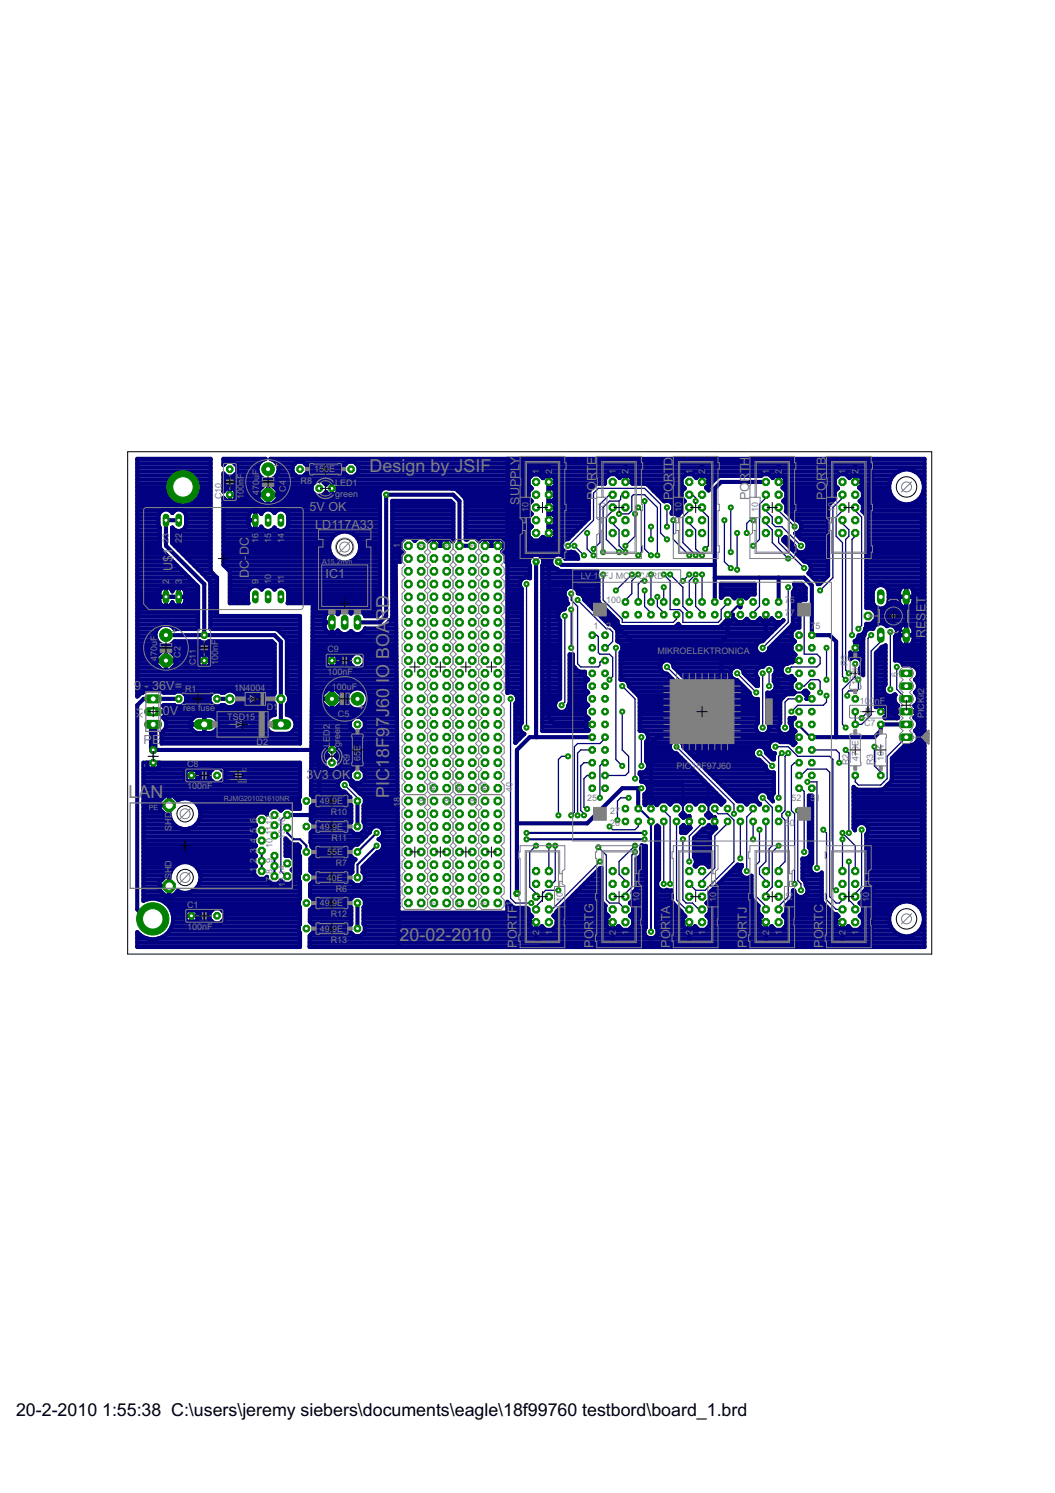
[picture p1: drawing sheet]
<svg xmlns="http://www.w3.org/2000/svg" width="210mm" height="297mm" viewBox="0 0 210 297" stroke-linecap="round" stroke-linejoin="round" font-family="sans-serif">
<defs><g id="words">
<g font-size="4" fill="#808080">
<text x="73.5" y="94">Design by JSIF</text>
<text x="77.5" y="125.9" transform="rotate(-90 77.5 125.9)">ARD</text>
<text x="77.5" y="131.1" transform="rotate(-90 77.5 131.1)">B</text>
<text x="77.5" y="128.7" transform="rotate(-90 77.5 128.7)">O</text>
<text x="77.5" y="135.8" transform="rotate(-90 77.5 135.8)">I</text>
<text x="77.5" y="134.8" transform="rotate(-90 77.5 134.8)">O</text>
<text x="77.5" y="142.6" transform="rotate(-90 77.5 142.6)">J</text>
<text x="77.5" y="140.8" transform="rotate(-90 77.5 140.8)">6</text>
<text x="77.5" y="138.8" transform="rotate(-90 77.5 138.8)">0</text>
<text x="77.5" y="148.8" transform="rotate(-90 77.5 148.8)">F</text>
<text x="77.5" y="146.6" transform="rotate(-90 77.5 146.6)">9</text>
<text x="77.5" y="144.6" transform="rotate(-90 77.5 144.6)">7</text>
<text x="77.5" y="155.3" transform="rotate(-90 77.5 155.3)">C</text>
<text x="77.5" y="152.8" transform="rotate(-90 77.5 152.8)">1</text>
<text x="77.5" y="150.8" transform="rotate(-90 77.5 150.8)">8</text>
<text x="25.6" y="158.7">L</text>
<text x="27.6" y="158.7">AN</text>
<text x="77.5" y="158.7" transform="rotate(-90 77.5 158.7)">P</text>
<text x="77.5" y="156.3" transform="rotate(-90 77.5 156.3)">I</text>
<text x="79.5" y="187.3">20-02-2010</text>
</g>
<g font-size="4">
<text x="3.2" y="281.6">20-2-2010</text>
<text x="20.3" y="281.6">1:55:38 C:\users\jeremy siebers\documents\eagle\18f99760 testbord\board_1.brd</text>
</g>
<g font-size="2.8" fill="#808080">
<text x="103.4" y="95.3" transform="rotate(-90 103.4 95.3)">P</text>
<text x="103.4" y="93.6" transform="rotate(-90 103.4 93.6)">L</text>
<text x="103.4" y="92.4" transform="rotate(-90 103.4 92.4)">Y</text>
<text x="118.6" y="95.8" transform="rotate(-90 118.6 95.8)">R</text>
<text x="118.6" y="94" transform="rotate(-90 118.6 94)">T</text>
<text x="118.6" y="92.5" transform="rotate(-90 118.6 92.5)">E</text>
<text x="133.8" y="95.9" transform="rotate(-90 133.8 95.9)">R</text>
<text x="133.8" y="94.2" transform="rotate(-90 133.8 94.2)">T</text>
<text x="133.8" y="92.6" transform="rotate(-90 133.8 92.6)">D</text>
<text x="149.1" y="94.2" transform="rotate(-90 149.1 94.2)">T</text>
<text x="149.1" y="92.6" transform="rotate(-90 149.1 92.6)">H</text>
<text x="164.3" y="95.8" transform="rotate(-90 164.3 95.8)">R</text>
<text x="164.3" y="94" transform="rotate(-90 164.3 94)">T</text>
<text x="164.3" y="92.5" transform="rotate(-90 164.3 92.5)">B</text>
<text x="61.6" y="101.6">5V OK</text>
<text x="103.4" y="100.4" transform="rotate(-90 103.4 100.4)">S</text>
<text x="103.4" y="98.8" transform="rotate(-90 103.4 98.8)">U</text>
<text x="103.4" y="97" transform="rotate(-90 103.4 97)">P</text>
<text x="118.6" y="99.4" transform="rotate(-90 118.6 99.4)">PO</text>
<text x="133.8" y="99.5" transform="rotate(-90 133.8 99.5)">P</text>
<text x="133.8" y="97.9" transform="rotate(-90 133.8 97.9)">O</text>
<text x="149.1" y="99.5" transform="rotate(-90 149.1 99.5)">POR</text>
<text x="164.3" y="99.4" transform="rotate(-90 164.3 99.4)">P</text>
<text x="164.3" y="97.7" transform="rotate(-90 164.3 97.7)">O</text>
<text x="62.7" y="105.3">LD117A33</text>
<text x="34.3" y="113.7" transform="rotate(-90 34.3 113.7)">U</text>
<text x="34.3" y="111.9" transform="rotate(-90 34.3 111.9)">$1</text>
<text x="49.5" y="113.1" transform="rotate(-90 49.5 113.1)">C</text>
<text x="49.5" y="111.3" transform="rotate(-90 49.5 111.3)">-</text>
<text x="49.5" y="110.5" transform="rotate(-90 49.5 110.5)">D</text>
<text x="49.5" y="108.7" transform="rotate(-90 49.5 108.7)">C</text>
<text x="49.5" y="114.9" transform="rotate(-90 49.5 114.9)">D</text>
<text x="64.8" y="114.9">IC1</text>
<text x="184.1" y="127" transform="rotate(-90 184.1 127)">RESET</text>
<text x="26.7" y="137.3">9</text>
<text x="28.8" y="137.3">- 36V=</text>
<text x="32.4" y="142.3">0V</text>
<text x="28.6" y="148.1">PE</text>
<text x="61" y="154.9">3V</text>
<text x="64" y="154.9">3 OK</text>
<text x="102.9" y="184.9" transform="rotate(-90 102.9 184.9)">R</text>
<text x="102.9" y="183.2" transform="rotate(-90 102.9 183.2)">T</text>
<text x="102.9" y="181.6" transform="rotate(-90 102.9 181.6)">F</text>
<text x="118.1" y="184.9" transform="rotate(-90 118.1 184.9)">R</text>
<text x="118.1" y="183.2" transform="rotate(-90 118.1 183.2)">T</text>
<text x="118.1" y="181.6" transform="rotate(-90 118.1 181.6)">G</text>
<text x="133.3" y="184.9" transform="rotate(-90 133.3 184.9)">R</text>
<text x="133.3" y="183.2" transform="rotate(-90 133.3 183.2)">T</text>
<text x="133.3" y="181.8" transform="rotate(-90 133.3 181.8)">A</text>
<text x="148.6" y="184.9" transform="rotate(-90 148.6 184.9)">R</text>
<text x="148.6" y="183.2" transform="rotate(-90 148.6 183.2)">T</text>
<text x="148.6" y="181.6" transform="rotate(-90 148.6 181.6)">J</text>
<text x="163.8" y="184.9" transform="rotate(-90 163.8 184.9)">R</text>
<text x="163.8" y="183.2" transform="rotate(-90 163.8 183.2)">T</text>
<text x="163.8" y="181.6" transform="rotate(-90 163.8 181.6)">C</text>
<text x="102.9" y="188.6" transform="rotate(-90 102.9 188.6)">P</text>
<text x="102.9" y="186.9" transform="rotate(-90 102.9 186.9)">O</text>
<text x="118.1" y="188.6" transform="rotate(-90 118.1 188.6)">P</text>
<text x="118.1" y="186.9" transform="rotate(-90 118.1 186.9)">O</text>
<text x="133.3" y="188.6" transform="rotate(-90 133.3 188.6)">P</text>
<text x="133.3" y="186.9" transform="rotate(-90 133.3 186.9)">O</text>
<text x="148.6" y="188.6" transform="rotate(-90 148.6 188.6)">P</text>
<text x="148.6" y="186.9" transform="rotate(-90 148.6 186.9)">O</text>
<text x="163.8" y="188.6" transform="rotate(-90 163.8 188.6)">P</text>
<text x="163.8" y="186.9" transform="rotate(-90 163.8 186.9)">O</text>
</g>
<g font-size="2" fill="#808080">
<text x="48.5" y="95.3" transform="rotate(-90 48.5 95.3)">F</text>
<text x="51.6" y="94.5" transform="rotate(-90 51.6 94.5)">F</text>
<text x="62.5" y="94">150E</text>
<text x="107.3" y="94.3" transform="rotate(-90 107.3 94.3)">1</text>
<text x="109.8" y="94.3" transform="rotate(-90 109.8 94.3)">2</text>
<text x="122.5" y="94.3" transform="rotate(-90 122.5 94.3)">1</text>
<text x="125.1" y="94.3" transform="rotate(-90 125.1 94.3)">2</text>
<text x="137.8" y="94.3" transform="rotate(-90 137.8 94.3)">1</text>
<text x="140.3" y="94.3" transform="rotate(-90 140.3 94.3)">2</text>
<text x="153" y="94.3" transform="rotate(-90 153 94.3)">1</text>
<text x="155.5" y="94.3" transform="rotate(-90 155.5 94.3)">2</text>
<text x="168.2" y="94.3" transform="rotate(-90 168.2 94.3)">1</text>
<text x="170.8" y="94.3" transform="rotate(-90 170.8 94.3)">2</text>
<text x="44.1" y="99.3" transform="rotate(-90 44.1 99.3)">C10</text>
<text x="48.5" y="99.3" transform="rotate(-90 48.5 99.3)">1</text>
<text x="48.5" y="98.3" transform="rotate(-90 48.5 98.3)">0</text>
<text x="48.5" y="97.3" transform="rotate(-90 48.5 97.3)">0</text>
<text x="48.5" y="96.3" transform="rotate(-90 48.5 96.3)">n</text>
<text x="51.6" y="98.4" transform="rotate(-90 51.6 98.4)">47</text>
<text x="51.6" y="96.4" transform="rotate(-90 51.6 96.4)">0u</text>
<text x="56.9" y="97.9" transform="rotate(-90 56.9 97.9)">C</text>
<text x="56.9" y="96.6" transform="rotate(-90 56.9 96.6)">4</text>
<text x="59.8" y="96.3">R8</text>
<text x="66.7" y="96.8">LED1</text>
<text x="66.7" y="98.8">green</text>
<text x="105.1" y="101.9" transform="rotate(-90 105.1 101.9)">10</text>
<text x="120.4" y="101.9" transform="rotate(-90 120.4 101.9)">10</text>
<text x="135.6" y="101.9" transform="rotate(-90 135.6 101.9)">10</text>
<text x="150.9" y="101.9" transform="rotate(-90 150.9 101.9)">10</text>
<text x="166.1" y="101.9" transform="rotate(-90 166.1 101.9)">10</text>
<text x="33.7" y="107.9" transform="rotate(-90 33.7 107.9)">23</text>
<text x="36.2" y="107.9" transform="rotate(-90 36.2 107.9)">2</text>
<text x="36.2" y="107" transform="rotate(-90 36.2 107)">2</text>
<text x="51.4" y="107.9" transform="rotate(-90 51.4 107.9)">1</text>
<text x="51.4" y="107" transform="rotate(-90 51.4 107)">6</text>
<text x="54" y="107.9" transform="rotate(-90 54 107.9)">1</text>
<text x="54" y="107" transform="rotate(-90 54 107)">5</text>
<text x="56.5" y="107.9" transform="rotate(-90 56.5 107.9)">1</text>
<text x="56.5" y="107" transform="rotate(-90 56.5 107)">4</text>
<text x="79.6" y="109.1" transform="rotate(-90 79.6 109.1)">1</text>
<text x="84.7" y="109.1" transform="rotate(-90 84.7 109.1)">1</text>
<text x="89.8" y="109.1" transform="rotate(-90 89.8 109.1)">1</text>
<text x="94.9" y="109.1" transform="rotate(-90 94.9 109.1)">1</text>
<text x="33.7" y="116.2" transform="rotate(-90 33.7 116.2)">2</text>
<text x="36.2" y="116.2" transform="rotate(-90 36.2 116.2)">3</text>
<text x="51.4" y="116.2" transform="rotate(-90 51.4 116.2)">9</text>
<text x="54" y="116.2" transform="rotate(-90 54 116.2)">1</text>
<text x="54" y="115.2" transform="rotate(-90 54 115.2)">0</text>
<text x="56.5" y="116.2" transform="rotate(-90 56.5 116.2)">1</text>
<text x="56.5" y="115.4" transform="rotate(-90 56.5 115.4)">1</text>
<text x="115.6" y="115.2">LV 18</text>
<text x="120.1" y="115.2">FJ MCU CA</text>
<text x="129.5" y="115.2">RD</text>
<text x="118.1" y="125.1">1</text>
<text x="120.6" y="125.1">2</text>
<text x="120.6" y="120">100</text>
<text x="156.2" y="120">7</text>
<text x="156.2" y="122.5">7</text>
<text x="157.2" y="120">6</text>
<text x="157.2" y="122.5">7</text>
<text x="161.3" y="125.1">75</text>
<text x="31.3" y="131.4" transform="rotate(-90 31.3 131.4)">47</text>
<text x="31.3" y="129.5" transform="rotate(-90 31.3 129.5)">0</text>
<text x="31.3" y="128.5" transform="rotate(-90 31.3 128.5)">uF</text>
<text x="35.9" y="130.9" transform="rotate(-90 35.9 130.9)">C</text>
<text x="35.9" y="129.6" transform="rotate(-90 35.9 129.6)">2</text>
<text x="39" y="131" transform="rotate(-90 39 131)">1</text>
<text x="39" y="130.2" transform="rotate(-90 39 130.2)">1</text>
<text x="43.4" y="130.3" transform="rotate(-90 43.4 130.3)">0</text>
<text x="43.4" y="129.3" transform="rotate(-90 43.4 129.3)">n</text>
<text x="43.4" y="128.3" transform="rotate(-90 43.4 128.3)">F</text>
<text x="65.1" y="129.8">C9</text>
<text x="130.8" y="130.2">MIKROELEKTR</text>
<text x="143.5" y="130.2">ONICA</text>
<text x="36.8" y="137.7">R1</text>
<text x="39" y="132.3" transform="rotate(-90 39 132.3)">C</text>
<text x="43.4" y="132.3" transform="rotate(-90 43.4 132.3)">10</text>
<text x="46.6" y="137.5">1N4004</text>
<text x="65.1" y="134.2">100nF</text>
<text x="66" y="137.3">100uF</text>
<text x="168.6" y="132.6" transform="rotate(-90 168.6 132.6)">R5</text>
<text x="170.8" y="136.2" transform="rotate(-90 170.8 136.2)">100K</text>
<text x="178.7" y="134.6" transform="rotate(-90 178.7 134.6)">6</text>
<text x="28.4" y="142.9" transform="rotate(-90 28.4 142.9)">X1</text>
<text x="36.4" y="141.5">res fuse</text>
<text x="45.2" y="143.2">TSD</text>
<text x="48.8" y="143.2">15</text>
<text x="53.1" y="141.3">D1</text>
<text x="67.2" y="142.6">C5</text>
<text x="171.1" y="140.1">10</text>
<text x="173" y="140.1">0nF</text>
<text x="183.9" y="142.9" transform="rotate(-90 183.9 142.9)">PICKit2</text>
<text x="51" y="148.3">D2</text>
<text x="65.7" y="148.6" transform="rotate(-90 65.7 148.6)">L</text>
<text x="65.7" y="147.6" transform="rotate(-90 65.7 147.6)">E</text>
<text x="65.7" y="146.4" transform="rotate(-90 65.7 146.4)">D</text>
<text x="65.7" y="145.1" transform="rotate(-90 65.7 145.1)">2</text>
<text x="67.7" y="148.6" transform="rotate(-90 67.7 148.6)">g</text>
<text x="67.7" y="147.6" transform="rotate(-90 67.7 147.6)">re</text>
<text x="67.7" y="146" transform="rotate(-90 67.7 146)">e</text>
<text x="67.7" y="145" transform="rotate(-90 67.7 145)">n</text>
<text x="71.7" y="149.5" transform="rotate(-90 71.7 149.5)">E</text>
<text x="171.9" y="144.5">C7</text>
<text x="183.2" y="147.3" transform="rotate(-90 183.2 147.3)">1</text>
<text x="29.3" y="152.6" transform="rotate(-90 29.3 152.6)">-</text>
<text x="37.2" y="152.6">C8</text>
<text x="69.6" y="152.3" transform="rotate(-90 69.6 152.3)">R9</text>
<text x="71.7" y="151.5" transform="rotate(-90 71.7 151.5)">6</text>
<text x="71.7" y="150.5" transform="rotate(-90 71.7 150.5)">5</text>
<text x="134.6" y="153">PIC18F97J60</text>
<text x="168.9" y="152.3" transform="rotate(-90 168.9 152.3)">R2</text>
<text x="170.8" y="151.5" transform="rotate(-90 170.8 151.5)">470E</text>
<text x="173.7" y="152.3" transform="rotate(-90 173.7 152.3)">R3</text>
<text x="175.9" y="151.5" transform="rotate(-90 175.9 151.5)">10K</text>
<text x="37.2" y="157.1">100nF</text>
<text x="63.6" y="160">49.</text>
<text x="66.1" y="160">9E</text>
<text x="79.6" y="160.6" transform="rotate(-90 79.6 160.6)">18</text>
<text x="84.7" y="160.6" transform="rotate(-90 84.7 160.6)">18</text>
<text x="86.7" y="157.5" transform="rotate(-90 86.7 157.5)">40</text>
<text x="89.8" y="160.6" transform="rotate(-90 89.8 160.6)">18</text>
<text x="91.8" y="157.5" transform="rotate(-90 91.8 157.5)">40</text>
<text x="94.9" y="160.6" transform="rotate(-90 94.9 160.6)">18</text>
<text x="96.9" y="157.5" transform="rotate(-90 96.9 157.5)">40</text>
<text x="102" y="157.5" transform="rotate(-90 102 157.5)">40</text>
<text x="116.8" y="159.4">25</text>
<text x="121.4" y="161.9">27</text>
<text x="157.5" y="159.4">52</text>
<text x="161.3" y="159.4">51</text>
<text x="34.1" y="165.2" transform="rotate(-90 34.1 165.2)">S</text>
<text x="34.1" y="164.1" transform="rotate(-90 34.1 164.1)">HD</text>
<text x="51" y="167.7" transform="rotate(-90 51 167.7)">4</text>
<text x="51" y="165.6" transform="rotate(-90 51 165.6)">5</text>
<text x="51" y="163.6" transform="rotate(-90 51 163.6)">6</text>
<text x="54.2" y="166.1" transform="rotate(-90 54.2 166.1)">1112</text>
<text x="56.7" y="166.9" transform="rotate(-90 56.7 166.9)">15</text>
<text x="56.7" y="164.4" transform="rotate(-90 56.7 164.4)">16</text>
<text x="63.6" y="165.1">49.</text>
<text x="65.8" y="162.2">R10</text>
<text x="65.9" y="167.2">R11</text>
<text x="66.1" y="165.1">9E</text>
<text x="121.4" y="164.4">26</text>
<text x="156.2" y="164.4">5</text>
<text x="157.2" y="164.4">0</text>
<text x="34.1" y="172.5" transform="rotate(-90 34.1 172.5)">D</text>
<text x="51" y="173.5" transform="rotate(-90 51 173.5)">1</text>
<text x="51" y="171.7" transform="rotate(-90 51 171.7)">2</text>
<text x="51" y="169.7" transform="rotate(-90 51 169.7)">3</text>
<text x="54.2" y="173.8" transform="rotate(-90 54.2 173.8)">8</text>
<text x="54.2" y="171.7" transform="rotate(-90 54.2 171.7)">9</text>
<text x="54.2" y="168.6" transform="rotate(-90 54.2 168.6)">10</text>
<text x="65.1" y="170.1">5</text>
<text x="66.1" y="170.1">5E</text>
<text x="66.8" y="172.3">R7</text>
<text x="34.1" y="174.9" transform="rotate(-90 34.1 174.9)">SH</text>
<text x="54.2" y="175.4" transform="rotate(-90 54.2 175.4)">7</text>
<text x="56.7" y="176.5" transform="rotate(-90 56.7 176.5)">13</text>
<text x="56.7" y="174.1" transform="rotate(-90 56.7 174.1)">14</text>
<text x="65" y="175.2">40E</text>
<text x="66.8" y="177.4">R6</text>
<text x="112" y="179.4" transform="rotate(-90 112 179.4)">10</text>
<text x="127.2" y="179.4" transform="rotate(-90 127.2 179.4)">1</text>
<text x="127.2" y="178.4" transform="rotate(-90 127.2 178.4)">0</text>
<text x="142.5" y="179.4" transform="rotate(-90 142.5 179.4)">1</text>
<text x="142.5" y="178.4" transform="rotate(-90 142.5 178.4)">0</text>
<text x="157.7" y="179.4" transform="rotate(-90 157.7 179.4)">1</text>
<text x="157.7" y="178.4" transform="rotate(-90 157.7 178.4)">0</text>
<text x="172.9" y="179.4" transform="rotate(-90 172.9 179.4)">1</text>
<text x="172.9" y="178.4" transform="rotate(-90 172.9 178.4)">0</text>
<text x="37.2" y="180.6">C1</text>
<text x="37.2" y="185">100nF</text>
<text x="63.6" y="180.3">49.</text>
<text x="63.6" y="185.4">49.</text>
<text x="65.8" y="182.5">R12</text>
<text x="66.1" y="180.3">9E</text>
<text x="66.1" y="185.4">9E</text>
<text x="86.7" y="180.2" transform="rotate(-90 86.7 180.2)">1</text>
<text x="91.8" y="180.2" transform="rotate(-90 91.8 180.2)">1</text>
<text x="96.9" y="180.2" transform="rotate(-90 96.9 180.2)">1</text>
<text x="102" y="180.2" transform="rotate(-90 102 180.2)">1</text>
<text x="65.8" y="187.5">R13</text>
<text x="107.3" y="186" transform="rotate(-90 107.3 186)">2</text>
<text x="109.8" y="186" transform="rotate(-90 109.8 186)">1</text>
<text x="122.5" y="186" transform="rotate(-90 122.5 186)">2</text>
<text x="125.1" y="186" transform="rotate(-90 125.1 186)">1</text>
<text x="137.8" y="186" transform="rotate(-90 137.8 186)">2</text>
<text x="140.3" y="186" transform="rotate(-90 140.3 186)">1</text>
<text x="153" y="186" transform="rotate(-90 153 186)">2</text>
<text x="155.5" y="186" transform="rotate(-90 155.5 186)">1</text>
<text x="168.2" y="186" transform="rotate(-90 168.2 186)">2</text>
<text x="170.8" y="186" transform="rotate(-90 170.8 186)">1</text>
</g>
<g font-size="1.6" fill="#808080">
<text x="64.1" y="112.1">A15,2mm</text>
<text x="29.6" y="161.2">PE</text>
<text x="44.5" y="159.4">RJMG201021610NR</text>
</g>
<g font-size="1" fill="#808080">
<text x="47.3" y="155.8">bead</text>
<text x="48.3" y="153.3">L1</text>
</g>
</g></defs>
<path d="M30.5 144.1v5.1z" fill="#000080" stroke="#000080" stroke-width="1.7"/>
<g fill="#000080" stroke="#000080" stroke-width=".83">
<path d="M109.2 103.5v1.2z"/>
<path d="M109.2 103.5v2.5z"/>
<path d="M109.2 104.7v1.3z"/>
<path d="M109.2 101v1.1z"/>
<path d="M109.2 101v2.5z"/>
<path d="M109.2 102.1v1.4z"/>
<path d="M109.2 98.4v1.2z"/>
<path d="M109.2 98.4v2.6z"/>
<path d="M109.2 99.6v1.4z"/>
<path d="M109.2 95.9v1.4z"/>
<path d="M109.2 95.9v2.5z"/>
<path d="M109.2 97.3v1.1z"/>
<path d="M80.6 107h1.3z"/>
<path d="M79.7 107.9l.9-.9z"/>
<path d="M79.7 107.9v1.3z"/>
<path d="M79.7 109.2l.6 .7z"/>
<path d="M80.3 109.9l-.6 .6z"/>
<path d="M79.7 110.5v1.3z"/>
<path d="M78.7 111.8h1z"/>
<path d="M78.7 111.8l.7 76.6z"/>
<path d="M61.6 188.4h17.8z"/>
<path d="M61.6 186.2v2.2z"/>
<path d="M61.6 186.2l.8-.8z"/>
<path d="M62.4 184.1v1.3z"/>
<path d="M61.6 183.3l.8 .8z"/>
<path d="M61.7 181l-.1 2.3z"/>
<path d="M61.7 181l.7-.7z"/>
<path d="M62.4 179v1.3z"/>
<path d="M61.7 178.3l.7 .7z"/>
<path d="M61.7 175.9v2.4z"/>
<path d="M61.7 175.9l.7-.7z"/>
<path d="M62.4 174v1.2z"/>
<path d="M61.7 173.3l.7 .7z"/>
<path d="M61.8 170.8l-.1 2.5z"/>
<path d="M62.4 170.1l-.6 .7z"/>
<path d="M62.4 168.9v1.2z"/>
<path d="M62 168.4l.4 .5z"/>
<path d="M62 168v.4z"/>
<path d="M61.8 167.7l.2 .3z"/>
<path d="M61.8 165.7v1.9z"/>
<path d="M62.4 165l-.6 .7z"/>
<path d="M62.4 163.8v1.2z"/>
<path d="M61.8 163.2l.6 .6z"/>
<path d="M61.8 160.5v2.7z"/>
<path d="M61.8 160.5l.6-.5z"/>
<path d="M62.4 158.7v1.3z"/>
<path d="M61.9 158.2l.5 .5z"/>
<path d="M62.2 120l-.3 38.2z"/>
<path d="M57.2 120h5z"/>
<path d="M57.3 119.7l-.1 .3z"/>
<path d="M57.3 117.8v1.9z"/>
<path d="M57.1 117.2l.2 .6z"/>
<path d="M56.7 116.8l.4 .4z"/>
<path d="M56.2 116.6l.5 .2z"/>
<path d="M55.6 116.6h.6z"/>
<path d="M55 116.8l.6-.2z"/>
<path d="M55 116.8l-.4 .4z"/>
<path d="M54.2 116.8l.4 .4z"/>
<path d="M53.6 116.6l.6 .2z"/>
<path d="M53 116.6h.6z"/>
<path d="M52.5 116.8l.5-.2z"/>
<path d="M52.5 116.8l-.4 .4z"/>
<path d="M51.6 116.8l.4 .4z"/>
<path d="M51.1 116.6l.5 .2z"/>
<path d="M50.5 116.6h.6z"/>
<path d="M50 116.8l.5-.2z"/>
<path d="M50 116.8l-.4 .4z"/>
<path d="M49.6 117.2l-.3 .6z"/>
<path d="M49.3 117.8v1.9z"/>
<path d="M49.3 119.7l.1 .3z"/>
<path d="M45.7 120h3.7z"/>
<path d="M45.7 113.7v6.3z"/>
<path d="M44.4 112.4l1.3 1.3z"/>
<path d="M44.4 99v13.4z"/>
<path d="M44.4 99l.8 .8z"/>
<path d="M45.2 99.8h.5z"/>
<path d="M45.7 98.4v1.4z"/>
<path d="M45.7 99.8h.6z"/>
<path d="M47 99l-.7 .8z"/>
<path d="M47 98.4v.6z"/>
<path d="M45.7 98.4h1.3z"/>
<path d="M47 97.9v.5z"/>
<path d="M46.3 97.1l.7 .8z"/>
<path d="M45.7 97.1h.6z"/>
<path d="M45.7 97.1v1.3z"/>
<path d="M45.2 97.1h.5z"/>
<path d="M45.2 97.1l-.8 .7z"/>
<path d="M44.4 94.2v3.6z"/>
<path d="M44.4 94.2l.7 .6z"/>
<path d="M45.1 94.8h1.2z"/>
<path d="M47.2 94l-.9 .8z"/>
<path d="M47.2 92.8v1.2z"/>
<path d="M46.3 91.9l.9 .9z"/>
<path d="M45.1 91.9h1.2z"/>
<path d="M45.1 91.9l-.7 .6z"/>
<path d="M44.4 91.3v1.2z"/>
<path d="M44.4 91.3h8.5z"/>
<path d="M52.2 91.6l.7-.3z"/>
<path d="M51.6 92.2l.6-.6z"/>
<path d="M51.6 92.2l-.4 .7z"/>
<path d="M51.2 92.9v.9z"/>
<path d="M51.2 93.8l.4 .7z"/>
<path d="M51.6 94.5l.6 .6z"/>
<path d="M52.2 95.1l.7 .3z"/>
<path d="M52.9 95.4h.8z"/>
<path d="M53.7 95.4l.8-.3z"/>
<path d="M54.5 95.1l.6-.6z"/>
<path d="M55.4 93.8l-.3 .7z"/>
<path d="M55.4 92.9v.9z"/>
<path d="M55.1 92.2l.3 .7z"/>
<path d="M54.5 91.6l.6 .6z"/>
<path d="M53.8 91.3l.7 .3z"/>
<path d="M53.8 91.3h55.4z"/>
<path d="M109.2 91.3v4.6z"/>
<path d="M109.2 94.5v1.4z"/>
<path d="M108.6 94.5h.6z"/>
<path d="M108.6 94.5l-.6 .6z"/>
<path d="M107.3 94.4l.7 .7z"/>
<path d="M106 94.4h1.3z"/>
<path d="M106 94.4l-.9 .9z"/>
<path d="M105.1 95.3v1.2z"/>
<path d="M105.1 96.5l.7 .7z"/>
<path d="M105.8 97.2l-.7 .6z"/>
<path d="M105.1 97.8v1.3z"/>
<path d="M105.1 99.1l.7 .6z"/>
<path d="M105.8 99.7l-.7 .6z"/>
<path d="M105.1 100.3v1.3z"/>
<path d="M105.1 101.6l.7 .6z"/>
<path d="M105.8 102.2l-.7 .7z"/>
<path d="M105.1 102.9v1.2z"/>
<path d="M105.1 104.1l.7 .7z"/>
<path d="M105.8 104.8l-.7 .6z"/>
<path d="M105.1 105.4v1.3z"/>
<path d="M105.1 106.7l.9 .9z"/>
<path d="M106 107.6h1.3z"/>
<path d="M107.3 107.6l.7-.8z"/>
<path d="M108 106.8l.6 .6z"/>
<path d="M108.6 107.4h.6z"/>
<path d="M109.2 106v1.4z"/>
<path d="M109.2 106v5.8z"/>
<path d="M108.1 111.8h1.1z"/>
<path d="M108.1 111.5v.3z"/>
<path d="M107.9 110.9l.2 .6z"/>
<path d="M107.5 110.5l.4 .4z"/>
<path d="M107 110.3l.5 .2z"/>
<path d="M106.4 110.3h.6z"/>
<path d="M105.8 110.5l.6-.2z"/>
<path d="M105.8 110.5l-.4 .4z"/>
<path d="M105.4 110.9l-.2 .6z"/>
<path d="M105.2 111.5v.3z"/>
<path d="M100.6 111.8h4.6z"/>
<path d="M100.6 110.5v1.3z"/>
<path d="M99.9 109.7l.7 .8z"/>
<path d="M99.9 109.7l.6-.5z"/>
<path d="M100.5 108.6v.6z"/>
<path d="M99 108.6h1.5z"/>
<path d="M100.5 108v.6z"/>
<path d="M99.6 107.2l.9 .8z"/>
<path d="M99 107.2h.6z"/>
<path d="M99 107.2v1.4z"/>
<path d="M98.4 107.2h.6z"/>
<path d="M97.8 107.8l.6-.6z"/>
<path d="M97.1 107.2l.7 .6z"/>
<path d="M96.5 107.2h.6z"/>
<path d="M96.5 107.2v1.4z"/>
<path d="M95.9 107.2h.6z"/>
<path d="M95.9 107.2l-.6 .5z"/>
<path d="M94.6 107l.7 .7z"/>
<path d="M93.3 107h1.3z"/>
<path d="M93 107.4l.3-.4z"/>
<path d="M92.6 107.4h.4z"/>
<path d="M92.6 99.5v7.9z"/>
<path d="M92.5 99l.1 .5z"/>
<path d="M92.1 98.7l.4 .3z"/>
<path d="M90.8 97.4l1.3 1.3z"/>
<path d="M90.4 97.2l.4 .2z"/>
<path d="M89.9 97.2h.5z"/>
<path d="M77.3 97.2h12.6z"/>
<path d="M77.1 97.1l.2 .1z"/>
<path d="M76.6 97.1h.5z"/>
<path d="M76.1 97.3l.5-.2z"/>
<path d="M76.1 97.3l-.4 .4z"/>
<path d="M75.7 97.7l-.2 .5z"/>
<path d="M75.5 98.2v.5z"/>
<path d="M75.5 98.7l.1 .2z"/>
<path d="M75.6 98.9v23.1z"/>
<path d="M75.6 122l-.5 .6z"/>
<path d="M72.6 122.6h2.5z"/>
<path d="M72.5 122.2l.1 .4z"/>
<path d="M72 121.7l.5 .5z"/>
<path d="M71.4 121.5l.6 .2z"/>
<path d="M70.8 121.5h.6z"/>
<path d="M70.2 121.7l.6-.2z"/>
<path d="M70.2 121.7l-.4 .4z"/>
<path d="M69.5 121.7l.3 .4z"/>
<path d="M68.9 121.5l.6 .2z"/>
<path d="M68.3 121.5h.6z"/>
<path d="M67.7 121.7l.6-.2z"/>
<path d="M67.7 121.7l-.5 .5z"/>
<path d="M66.8 121.9l.4 .3z"/>
<path d="M66.3 121.6l.5 .3z"/>
<path d="M66 121.6h.3z"/>
<path d="M66 121.6v2.2z"/>
<path d="M65.7 121.6h.3z"/>
<path d="M65.2 121.9l.5-.3z"/>
<path d="M65.2 121.9l-.4 .4z"/>
<path d="M64.8 122.3l-.2 .5z"/>
<path d="M64.6 122.8v1z"/>
<path d="M64.6 123.8h1.4z"/>
<path d="M64.6 123.8v1.1z"/>
<path d="M64.6 124.9l.2 .5z"/>
<path d="M64.8 125.4l.4 .4z"/>
<path d="M65.2 125.8l.5 .2z"/>
<path d="M65.7 126h.3z"/>
<path d="M66 123.8v2.2z"/>
<path d="M66 126h.3z"/>
<path d="M66.3 126l.5-.2z"/>
<path d="M67.2 125.4l-.4 .4z"/>
<path d="M67.2 125.5l.5 .4z"/>
<path d="M67.7 125.9l.6 .3z"/>
<path d="M68.3 126.2h.6z"/>
<path d="M68.9 126.2l.6-.3z"/>
<path d="M69.5 125.9l.3-.4z"/>
<path d="M69.8 125.5l.4 .4z"/>
<path d="M70.2 125.9l.6 .3z"/>
<path d="M70.8 126.2h.6z"/>
<path d="M71.4 126.2l.6-.3z"/>
<path d="M72 125.9l.5-.4z"/>
<path d="M72.6 125l-.1 .5z"/>
<path d="M72.6 125h2.7z"/>
<path d="M75.3 125h.5z"/>
<path d="M75.8 125l.4-.2z"/>
<path d="M76.2 124.8l1.3-1.2z"/>
<path d="M77.5 123.6l.4-.4z"/>
<path d="M78 122.8l-.1 .4z"/>
<path d="M78 99.7v23.1z"/>
<path d="M78 99.7h11.7z"/>
<path d="M89.7 99.7l.5 .5z"/>
<path d="M90.2 100.2v7.4z"/>
<path d="M90.2 107.6l-.2 .1z"/>
<path d="M89.5 107.2l.5 .5z"/>
<path d="M88.9 107.2h.6z"/>
<path d="M88.9 107.2v1.4z"/>
<path d="M88.3 107.2h.6z"/>
<path d="M87.6 107.8l.7-.6z"/>
<path d="M86.9 107.2l.7 .6z"/>
<path d="M86.3 107.2h.6z"/>
<path d="M86.3 107.2v1.4z"/>
<path d="M85.8 107.2h.5z"/>
<path d="M85.8 107.2l-.6 .5z"/>
<path d="M84.5 107l.7 .7z"/>
<path d="M83.2 107h1.3z"/>
<path d="M82.5 107.6l.7-.6z"/>
<path d="M81.9 107l.6 .6z"/>
<path d="M72.6 130.8v1.2z"/>
<path d="M71.7 130l.9 .8z"/>
<path d="M70.5 130h1.2z"/>
<path d="M70.5 130l-.9 .8z"/>
<path d="M69.6 130.8v1.2z"/>
<path d="M69.6 132l.9 .9z"/>
<path d="M70.5 132.9h1.2z"/>
<path d="M71.7 132.9l.9-.9z"/>
<path d="M72.6 184.1v1.3z"/>
<path d="M72.3 183.9l.3 .2z"/>
<path d="M72.3 180.5v3.4z"/>
<path d="M72.3 180.5l.3-.2z"/>
<path d="M72.6 179v1.3z"/>
<path d="M71.7 178.2l.9 .8z"/>
<path d="M70.5 178.2h1.2z"/>
<path d="M69.6 179l.9-.8z"/>
<path d="M69.6 179v1.3z"/>
<path d="M69.6 180.3l.3 .2z"/>
<path d="M69.9 180.5v3.4z"/>
<path d="M69.9 183.9l-.3 .2z"/>
<path d="M69.6 184.1v1.3z"/>
<path d="M69.6 185.4l.9 .8z"/>
<path d="M70.5 186.2h1.2z"/>
<path d="M71.7 186.2l.9-.8z"/>
<path d="M72.6 163.8v1.2z"/>
<path d="M72.3 163.6l.3 .2z"/>
<path d="M72.3 160.2v3.4z"/>
<path d="M72.3 160.2l.3-.2z"/>
<path d="M72.6 158.7v1.3z"/>
<path d="M71.7 157.9l.9 .8z"/>
<path d="M71.6 157.9h.1z"/>
<path d="M69.9 156.2l1.7 1.7z"/>
<path d="M69.9 155.9v.3z"/>
<path d="M69.7 155.4l.2 .5z"/>
<path d="M69.3 155.1l.4 .3z"/>
<path d="M68.8 154.9l.5 .2z"/>
<path d="M68.3 154.9h.5z"/>
<path d="M67.8 155.1l.5-.2z"/>
<path d="M67.8 155.1l-.3 .3z"/>
<path d="M67.5 155.4l-.3 .5z"/>
<path d="M67.2 155.9v.5z"/>
<path d="M67.2 156.4l.3 .5z"/>
<path d="M67.5 156.9l.3 .4z"/>
<path d="M67.8 157.3l.5 .2z"/>
<path d="M68.3 157.5h.3z"/>
<path d="M68.6 157.5l1.1 1.2z"/>
<path d="M69.7 158.7h-.1z"/>
<path d="M69.6 158.7v1.3z"/>
<path d="M69.6 160l.3 .2z"/>
<path d="M69.9 160.2v3.4z"/>
<path d="M69.9 163.6l-.3 .2z"/>
<path d="M69.6 163.8v1.2z"/>
<path d="M69.6 165l.9 .9z"/>
<path d="M70.5 165.9h1.2z"/>
<path d="M71.7 165.9l.9-.9z"/>
<path d="M66 147.9h.6z"/>
<path d="M66 147.9v1.3z"/>
<path d="M65.5 147.9h.5z"/>
<path d="M64.7 148.7l.8-.8z"/>
<path d="M64.7 148.7v.5z"/>
<path d="M64.7 149.2h1.3z"/>
<path d="M64.7 149.2v.6z"/>
<path d="M64.7 149.8l.6 .6z"/>
<path d="M65.3 150.4l-.7 .7z"/>
<path d="M64.6 151.1v1.3z"/>
<path d="M64.6 152.4l.8 .8z"/>
<path d="M65.4 153.2h1.2z"/>
<path d="M66.6 153.2l.9-.8z"/>
<path d="M67.5 151.1v1.3z"/>
<path d="M66.7 150.4l.8 .7z"/>
<path d="M67.4 149.8l-.7 .6z"/>
<path d="M67.4 149.2v.6z"/>
<path d="M66 149.2h1.4z"/>
<path d="M67.4 148.7v.5z"/>
<path d="M66.6 147.9l.8 .8z"/>
<path d="M72.6 174v1.2z"/>
<path d="M72.1 173.5l.5 .5z"/>
<path d="M72.1 172.5v1z"/>
<path d="M72.1 172.5l2.9-2.9z"/>
<path d="M75 169.6h.2z"/>
<path d="M75.2 169.6l.5-.2z"/>
<path d="M76 169l-.3 .4z"/>
<path d="M76.2 168.5l-.2 .5z"/>
<path d="M76.2 168v.5z"/>
<path d="M76 167.5l.2 .5z"/>
<path d="M75.7 167.1l.3 .4z"/>
<path d="M75.3 167l.4 .1z"/>
<path d="M75.3 167l.4-.2z"/>
<path d="M76 166.5l-.3 .3z"/>
<path d="M76.2 166l-.2 .5z"/>
<path d="M76.2 165.4v.6z"/>
<path d="M76 165l.2 .4z"/>
<path d="M75.7 164.6l.3 .4z"/>
<path d="M75.2 164.4l.5 .2z"/>
<path d="M74.7 164.4h.5z"/>
<path d="M74.2 164.6l.5-.2z"/>
<path d="M74.2 164.6l-.4 .4z"/>
<path d="M73.8 165l-.2 .4z"/>
<path d="M73.6 165.4v.2z"/>
<path d="M73.6 165.6l-2.5 2.4z"/>
<path d="M70.5 168h.6z"/>
<path d="M70.5 168l-.9 .9z"/>
<path d="M69.6 168.9v1.2z"/>
<path d="M69.6 170.1l.9 .9z"/>
<path d="M70.5 171h.2z"/>
<path d="M70.7 171l-.4 .5z"/>
<path d="M70.3 171.5l-.2 .4z"/>
<path d="M70.1 171.9v.4z"/>
<path d="M70.1 172.3v1.2z"/>
<path d="M70.1 173.5l-.5 .5z"/>
<path d="M69.6 174v1.2z"/>
<path d="M69.6 175.2l.9 .9z"/>
<path d="M70.5 176.1h1.2z"/>
<path d="M71.7 176.1l.9-.9z"/>
<path d="M66 137.1v1.9z"/>
<path d="M65.2 137.1h.8z"/>
<path d="M64.1 138.2l1.1-1.1z"/>
<path d="M64.1 138.2v.8z"/>
<path d="M64.1 139h1.9z"/>
<path d="M64.1 139v.8z"/>
<path d="M64.1 139.8l1.1 1.2z"/>
<path d="M65.2 141h.8z"/>
<path d="M66 139v2z"/>
<path d="M66 141h.8z"/>
<path d="M66.8 141l1.2-1.2z"/>
<path d="M68 139v.8z"/>
<path d="M66 139h2z"/>
<path d="M68 138.2v.8z"/>
<path d="M66.8 137.1l1.2 1.1z"/>
<path d="M66 137.1h.8z"/>
<path d="M73.2 138.6v.9z"/>
<path d="M72.9 137.9l.3 .7z"/>
<path d="M72.3 137.3l.6 .6z"/>
<path d="M71.5 137l.8 .3z"/>
<path d="M70.7 137h.8z"/>
<path d="M69.9 137.3l.8-.3z"/>
<path d="M69.3 137.9l.6-.6z"/>
<path d="M69.3 137.9l-.3 .7z"/>
<path d="M69 138.6v.9z"/>
<path d="M69 139.5l.3 .7z"/>
<path d="M69.3 140.2l.6 .6z"/>
<path d="M69.9 140.8l.8 .3z"/>
<path d="M70.7 141.1h.8z"/>
<path d="M71.5 141.1l.8-.3z"/>
<path d="M72.3 140.8l.6-.6z"/>
<path d="M73.2 139.5l-.3 .7z"/>
<path d="M54.6 105l.4 .4z"/>
<path d="M55 105.4l.6 .2z"/>
<path d="M55.6 105.6h.6z"/>
<path d="M56.2 105.6l.5-.2z"/>
<path d="M56.7 105.4l.4-.4z"/>
<path d="M57.3 104.5l-.2 .5z"/>
<path d="M57.3 102.6v1.9z"/>
<path d="M57.1 102l.2 .6z"/>
<path d="M56.7 101.6l.4 .4z"/>
<path d="M56.2 101.4l.5 .2z"/>
<path d="M55.6 101.4h.6z"/>
<path d="M55 101.6l.6-.2z"/>
<path d="M55 101.6l-.4 .4z"/>
<path d="M54.2 101.6l.4 .4z"/>
<path d="M53.6 101.4l.6 .2z"/>
<path d="M53 101.4h.6z"/>
<path d="M52.5 101.6l.5-.2z"/>
<path d="M52.5 101.6l-.4 .4z"/>
<path d="M52.1 102l-.1 .3z"/>
<path d="M51.9 102.1l.1 .2z"/>
<path d="M51.5 101.7l.4 .4z"/>
<path d="M51.1 101.5l.4 .2z"/>
<path d="M50.8 101.5h.3z"/>
<path d="M50.8 101.5v2z"/>
<path d="M50.5 101.5h.3z"/>
<path d="M50 101.7l.5-.2z"/>
<path d="M50 101.7l-.3 .4z"/>
<path d="M49.7 102.1l-.2 .5z"/>
<path d="M49.5 102.6v.9z"/>
<path d="M49.5 103.5h1.3z"/>
<path d="M49.5 103.5v.9z"/>
<path d="M49.5 104.4l.2 .5z"/>
<path d="M49.7 104.9l.3 .4z"/>
<path d="M50 105.3l.5 .2z"/>
<path d="M50.5 105.5h.3z"/>
<path d="M50.8 103.5v2z"/>
<path d="M50.8 105.5h.3z"/>
<path d="M51.1 105.5l.4-.2z"/>
<path d="M51.5 105.3l.4-.4z"/>
<path d="M52 104.8l-.1 .1z"/>
<path d="M52 104.8l.1 .2z"/>
<path d="M52.1 105l.4 .4z"/>
<path d="M52.5 105.4l.5 .2z"/>
<path d="M53 105.6h.6z"/>
<path d="M53.6 105.6l.6-.2z"/>
<path d="M54.2 105.4l.4-.4z"/>
<path d="M52.5 100.4h.8z"/>
<path d="M53.3 98.4v2z"/>
<path d="M53.3 100.4h.8z"/>
<path d="M54.1 100.4l1.2-1.2z"/>
<path d="M55.3 98.4v.8z"/>
<path d="M53.3 98.4h2z"/>
<path d="M55.3 97.6v.8z"/>
<path d="M54.1 96.5l1.2 1.1z"/>
<path d="M53.3 96.5h.8z"/>
<path d="M53.3 96.5v1.9z"/>
<path d="M52.5 96.5h.8z"/>
<path d="M52.5 96.5l-1.1 1.1z"/>
<path d="M51.4 97.6v.8z"/>
<path d="M51.4 98.4h1.9z"/>
<path d="M51.4 98.4v.8z"/>
<path d="M51.4 99.2l1.1 1.2z"/>
<path d="M61.2 92.8v1.2z"/>
<path d="M60.3 91.9l.9 .9z"/>
<path d="M59.1 91.9h1.2z"/>
<path d="M59.1 91.9l-.9 .9z"/>
<path d="M58.2 92.8v1.2z"/>
<path d="M58.2 94l.9 .8z"/>
<path d="M59.1 94.8h1.2z"/>
<path d="M61.2 94l-.9 .8z"/>
<path d="M71.3 92.8v1.2z"/>
<path d="M70.4 91.9l.9 .9z"/>
<path d="M69.2 91.9h1.2z"/>
<path d="M69.2 91.9l-.8 .9z"/>
<path d="M68.4 92.8v1.2z"/>
<path d="M68.4 94l.8 .8z"/>
<path d="M69.2 94.8h1.2z"/>
<path d="M70.4 94.8l.9-.8z"/>
<path d="M72.6 153.7v1.2z"/>
<path d="M71.7 152.8l.9 .9z"/>
<path d="M70.5 152.8h1.2z"/>
<path d="M70.5 152.8l-.9 .9z"/>
<path d="M69.6 153.7v1.2z"/>
<path d="M69.6 154.9l.9 .8z"/>
<path d="M70.5 155.7h1.2z"/>
<path d="M71.7 155.7l.9-.8z"/>
<path d="M72.6 143.5v1.2z"/>
<path d="M71.7 142.7l.9 .8z"/>
<path d="M70.5 142.7h1.2z"/>
<path d="M69.6 143.5l.9-.8z"/>
<path d="M69.6 143.5v1.2z"/>
<path d="M69.6 144.7l.9 .9z"/>
<path d="M70.5 145.6h1.2z"/>
<path d="M71.7 145.6l.9-.9z"/>
<path d="M66 95.8v1.4z"/>
<path d="M65.5 95.8h.5z"/>
<path d="M65.5 95.8l-.6 .7z"/>
<path d="M64.1 95.7l.8 .8z"/>
<path d="M62.9 95.7h1.2z"/>
<path d="M62 96.5l.9-.8z"/>
<path d="M62 96.5v1.3z"/>
<path d="M62 97.8l.9 .8z"/>
<path d="M62.9 98.6h1.2z"/>
<path d="M64.1 98.6l.8-.7z"/>
<path d="M64.9 97.9l.6 .6z"/>
<path d="M65.5 98.5h.5z"/>
<path d="M66 97.2v1.3z"/>
<path d="M66 98.5h.6z"/>
<path d="M66.6 98.5l.8-.8z"/>
<path d="M67.4 97.2v.5z"/>
<path d="M66 97.2h1.4z"/>
<path d="M67.4 96.6v.6z"/>
<path d="M66.6 95.8l.8 .8z"/>
<path d="M66 95.8h.6z"/>
<path d="M66 130.1v1.3z"/>
<path d="M65.5 130.1h.5z"/>
<path d="M65.5 130.1l-.8 .8z"/>
<path d="M64.7 130.9v.5z"/>
<path d="M64.7 131.4h1.3z"/>
<path d="M64.7 131.4v.6z"/>
<path d="M64.7 132l.8 .8z"/>
<path d="M65.5 132.8h.5z"/>
<path d="M66 131.4v1.4z"/>
<path d="M66 132.8h.6z"/>
<path d="M66.6 132.8l.8-.8z"/>
<path d="M67.4 131.4v.6z"/>
<path d="M66 131.4h1.4z"/>
<path d="M67.4 130.9v.5z"/>
<path d="M66.6 130.1l.8 .8z"/>
<path d="M66 130.1h.6z"/>
<path d="M71.6 108.4v.8z"/>
<path d="M71.4 107.7l.2 .7z"/>
<path d="M71 107l.4 .7z"/>
<path d="M70.5 106.4l.5 .6z"/>
<path d="M69.8 106l.7 .4z"/>
<path d="M69 105.8l.8 .2z"/>
<path d="M68.2 105.8h.8z"/>
<path d="M67.4 106l.8-.2z"/>
<path d="M66.7 106.4l.7-.4z"/>
<path d="M66.7 106.4l-.6 .6z"/>
<path d="M66.1 107l-.4 .7z"/>
<path d="M65.7 107.7l-.2 .7z"/>
<path d="M65.5 108.4v.8z"/>
<path d="M65.5 109.2l.2 .8z"/>
<path d="M65.7 110l.4 .7z"/>
<path d="M66.1 110.7l.6 .6z"/>
<path d="M66.7 111.3l.7 .4z"/>
<path d="M67.4 111.7l.8 .2z"/>
<path d="M68.2 111.9h.8z"/>
<path d="M69 111.9l.8-.2z"/>
<path d="M69.8 111.7l.7-.4z"/>
<path d="M70.5 111.3l.5-.6z"/>
<path d="M71.4 110l-.4 .7z"/>
<path d="M71.6 109.2l-.2 .8z"/>
<path d="M96.5 108.6h1.4z"/>
<path d="M96.5 108.6h1.1z"/>
<path d="M97.6 108.6h1.4z"/>
<path d="M97.9 108.6h1.1z"/>
<path d="M86.3 108.6h1.2z"/>
<path d="M87.5 108.6h1.4z"/>
<path d="M61.6 188.3h17.8z"/>
<path d="M61.6 187.5h17.8z"/>
<path d="M61.6 186.7h17.8z"/>
<path d="M61.9 185.9h8.3z"/>
<path d="M72 185.9h7.3z"/>
<path d="M62.4 185.1h7.2z"/>
<path d="M72.6 185.1h6.7z"/>
<path d="M62.4 184.4h7.2z"/>
<path d="M72.6 184.4h6.7z"/>
<path d="M61.9 183.6h8z"/>
<path d="M72.3 183.6h7z"/>
<path d="M61.6 182.8h8.3z"/>
<path d="M72.3 182.8h7z"/>
<path d="M61.7 182h8.2z"/>
<path d="M72.3 182h7z"/>
<path d="M61.7 181.2h8.2z"/>
<path d="M72.3 181.2h7z"/>
<path d="M62.3 180.4h7.5z"/>
<path d="M72.4 180.4h6.9z"/>
<path d="M62.4 179.7h7.2z"/>
<path d="M72.6 179.7h6.7z"/>
<path d="M62.3 178.9h7.5z"/>
<path d="M72.4 178.9h6.9z"/>
<path d="M61.7 178.1h17.6z"/>
<path d="M61.7 177.3h17.6z"/>
<path d="M61.7 176.6h17.6z"/>
<path d="M61.8 175.8h8.4z"/>
<path d="M72 175.8h7.2z"/>
<path d="M62.4 175h7.2z"/>
<path d="M72.6 175h6.6z"/>
<path d="M62.4 174.2h7.2z"/>
<path d="M72.6 174.2h6.6z"/>
<path d="M61.9 173.4h8.2z"/>
<path d="M72.1 173.4h7.1z"/>
<path d="M61.7 172.7h8.4z"/>
<path d="M72.1 172.7h7.1z"/>
<path d="M61.7 171.9h8.4z"/>
<path d="M72.7 171.9h6.5z"/>
<path d="M61.7 171.1h8.9z"/>
<path d="M73.5 171.1h5.7z"/>
<path d="M62.3 170.3h7.5z"/>
<path d="M74.3 170.3h4.9z"/>
<path d="M62.4 169.5h7.2z"/>
<path d="M75.3 169.5h3.9z"/>
<path d="M62.3 168.7h7.5z"/>
<path d="M76.1 168.7h3.1z"/>
<path d="M61.9 168h9.3z"/>
<path d="M76.2 168h3z"/>
<path d="M61.8 167.2h10.2z"/>
<path d="M75.7 167.2h3.5z"/>
<path d="M61.8 166.4h11z"/>
<path d="M76.1 166.4h3.1z"/>
<path d="M61.8 165.6h8.4z"/>
<path d="M72 165.6h1.6z"/>
<path d="M76.2 165.6h3z"/>
<path d="M62.4 164.8h7.2z"/>
<path d="M72.6 164.8h1.3z"/>
<path d="M75.9 164.8h3.3z"/>
<path d="M62.4 164.1h7.2z"/>
<path d="M72.6 164.1h6.6z"/>
<path d="M61.9 163.3h8z"/>
<path d="M72.3 163.3h6.8z"/>
<path d="M61.8 162.5h8.1z"/>
<path d="M72.3 162.5h6.8z"/>
<path d="M61.8 161.7h8.1z"/>
<path d="M72.3 161.7h6.8z"/>
<path d="M61.8 160.9h8.1z"/>
<path d="M72.3 160.9h6.8z"/>
<path d="M62.2 160.2h7.6z"/>
<path d="M72.4 160.2h6.7z"/>
<path d="M62.4 159.4h7.2z"/>
<path d="M72.6 159.4h6.5z"/>
<path d="M62.3 158.6h7.4z"/>
<path d="M72.4 158.6h6.7z"/>
<path d="M61.9 157.8h7z"/>
<path d="M71.5 157.8h7.6z"/>
<path d="M61.9 157h5.7z"/>
<path d="M70.8 157h8.3z"/>
<path d="M61.9 156.3h5.3z"/>
<path d="M70 156.3h9.1z"/>
<path d="M61.9 155.5h5.5z"/>
<path d="M69.7 155.5h.5z"/>
<path d="M72 155.5h7.1z"/>
<path d="M61.9 154.7h7.7z"/>
<path d="M72.6 154.7h6.5z"/>
<path d="M61.9 153.9h7.7z"/>
<path d="M72.6 153.9h6.5z"/>
<path d="M61.9 153.1h3.4z"/>
<path d="M66.7 153.1h3.5z"/>
<path d="M72.1 153.1h7z"/>
<path d="M61.9 152.4h2.7z"/>
<path d="M67.5 152.4h11.6z"/>
<path d="M61.9 151.6h2.7z"/>
<path d="M67.5 151.6h11.6z"/>
<path d="M61.9 150.8h3z"/>
<path d="M67.2 150.8h11.9z"/>
<path d="M62 150h3z"/>
<path d="M67.1 150h11.9z"/>
<path d="M62 149.2h2.7z"/>
<path d="M67.4 149.2h11.6z"/>
<path d="M62 148.4h2.9z"/>
<path d="M67.1 148.4h11.9z"/>
<path d="M62 147.7h17z"/>
<path d="M62 146.9h17z"/>
<path d="M62 146.1h17z"/>
<path d="M62 145.3h8.2z"/>
<path d="M72 145.3h7z"/>
<path d="M62 144.5h7.6z"/>
<path d="M72.6 144.5h6.4z"/>
<path d="M62 143.8h7.6z"/>
<path d="M72.6 143.8h6.4z"/>
<path d="M62 143h8.2z"/>
<path d="M72.1 143h6.9z"/>
<path d="M62 142.2h17z"/>
<path d="M62 141.4h17z"/>
<path d="M62 140.7h2.9z"/>
<path d="M67.2 140.7h2.6z"/>
<path d="M72.5 140.7h6.5z"/>
<path d="M62 139.9h2.1z"/>
<path d="M67.9 139.9h1.3z"/>
<path d="M73 139.9h6z"/>
<path d="M62 139.1h2.1z"/>
<path d="M68 139.1h1z"/>
<path d="M73.2 139.1h5.8z"/>
<path d="M62.1 138.3h2z"/>
<path d="M68 138.3h1.2z"/>
<path d="M73 138.3h6z"/>
<path d="M62.1 137.5h2.7z"/>
<path d="M67.2 137.5h2.5z"/>
<path d="M72.5 137.5h6.4z"/>
<path d="M62.1 136.7h16.8z"/>
<path d="M62.1 136h16.8z"/>
<path d="M62.1 135.2h16.8z"/>
<path d="M62.1 134.4h16.8z"/>
<path d="M62.1 133.6h16.8z"/>
<path d="M62.1 132.8h8.3z"/>
<path d="M71.8 132.8h7.1z"/>
<path d="M62.1 132.1h2.7z"/>
<path d="M67.3 132.1h2.4z"/>
<path d="M72.6 132.1h6.3z"/>
<path d="M62.1 131.3h2.6z"/>
<path d="M67.4 131.3h2.2z"/>
<path d="M72.6 131.3h6.3z"/>
<path d="M62.1 130.5h3z"/>
<path d="M67 130.5h3z"/>
<path d="M72.3 130.5h6.6z"/>
<path d="M62.1 129.7h16.8z"/>
<path d="M62.1 128.9h16.8z"/>
<path d="M62.1 128.2h16.8z"/>
<path d="M62.1 127.4h16.8z"/>
<path d="M62.2 126.6h16.6z"/>
<path d="M62.2 125.8h3.1z"/>
<path d="M66.8 125.8h.8z"/>
<path d="M69.6 125.8h.5z"/>
<path d="M72.1 125.8h6.7z"/>
<path d="M62.2 125h2.5z"/>
<path d="M75.8 125h3z"/>
<path d="M62.2 124.2h2.4z"/>
<path d="M76.8 124.2h2z"/>
<path d="M62.2 123.5h2.4z"/>
<path d="M77.6 123.5h1.2z"/>
<path d="M62.2 122.7h2.4z"/>
<path d="M78 122.7h.8z"/>
<path d="M62.2 121.9h3z"/>
<path d="M66.9 121.9h.6z"/>
<path d="M69.7 121.9h.3z"/>
<path d="M72.2 121.9h3.4z"/>
<path d="M78 121.9h.8z"/>
<path d="M62.2 121.1h13.4z"/>
<path d="M78 121.1h.8z"/>
<path d="M62.2 120.4h13.4z"/>
<path d="M78 120.4h.8z"/>
<path d="M45.7 119.6h3.6z"/>
<path d="M57.3 119.6h18.3z"/>
<path d="M78 119.6h.8z"/>
<path d="M45.7 118.8h3.6z"/>
<path d="M57.3 118.8h18.3z"/>
<path d="M78 118.8h.8z"/>
<path d="M45.7 118h3.6z"/>
<path d="M57.3 118h18.3z"/>
<path d="M78 118h.8z"/>
<path d="M45.7 117.2h3.9z"/>
<path d="M57.1 117.2h18.5z"/>
<path d="M78 117.2h.8z"/>
<path d="M45.7 116.4h29.9z"/>
<path d="M78 116.4h.8z"/>
<path d="M45.7 115.7h29.9z"/>
<path d="M78 115.7h.8z"/>
<path d="M45.7 114.9h29.9z"/>
<path d="M78 114.9h.8z"/>
<path d="M45.7 114.1h29.9z"/>
<path d="M78 114.1h.7z"/>
<path d="M45.4 113.3h30.2z"/>
<path d="M78 113.3h.7z"/>
<path d="M44.6 112.5h31z"/>
<path d="M78 112.5h.7z"/>
<path d="M44.4 111.8h23.2z"/>
<path d="M69.5 111.8h6.1z"/>
<path d="M78 111.8h.7z"/>
<path d="M44.4 111h22z"/>
<path d="M70.8 111h4.8z"/>
<path d="M78 111h1.7z"/>
<path d="M100.6 111h4.8z"/>
<path d="M107.9 111h1.3z"/>
<path d="M44.4 110.2h21.4z"/>
<path d="M71.3 110.2h4.3z"/>
<path d="M78 110.2h2z"/>
<path d="M100.4 110.2h8.8z"/>
<path d="M44.4 109.4h21.2z"/>
<path d="M71.6 109.4h4z"/>
<path d="M78 109.4h1.9z"/>
<path d="M100.2 109.4h9z"/>
<path d="M44.4 108.6h21.1z"/>
<path d="M71.6 108.6h4z"/>
<path d="M78 108.6h1.7z"/>
<path d="M100.5 108.6h8.7z"/>
<path d="M44.4 107.9h21.3z"/>
<path d="M71.5 107.9h4.1z"/>
<path d="M78 107.9h1.8z"/>
<path d="M100.3 107.9h8.9z"/>
<path d="M44.4 107.1h21.6z"/>
<path d="M71.1 107.1h4.5z"/>
<path d="M78 107.1h2.5z"/>
<path d="M82 107.1h1.1z"/>
<path d="M84.5 107.1h5.7z"/>
<path d="M92.6 107.1h.6z"/>
<path d="M94.7 107.1h10.8z"/>
<path d="M107.8 107.1h.5z"/>
<path d="M44.4 106.3h22.4z"/>
<path d="M70.3 106.3h5.3z"/>
<path d="M78 106.3h12.2z"/>
<path d="M92.6 106.3h12.5z"/>
<path d="M44.4 105.5h8.3z"/>
<path d="M53.9 105.5h1.4z"/>
<path d="M56.5 105.5h19.1z"/>
<path d="M78 105.5h12.2z"/>
<path d="M92.6 105.5h12.5z"/>
<path d="M44.4 104.7h5.2z"/>
<path d="M57.2 104.7h18.4z"/>
<path d="M78 104.7h12.2z"/>
<path d="M92.6 104.7h13.1z"/>
<path d="M44.4 103.9h5.1z"/>
<path d="M57.3 103.9h18.3z"/>
<path d="M78 103.9h12.2z"/>
<path d="M92.6 103.9h12.5z"/>
<path d="M44.4 103.2h5.1z"/>
<path d="M57.3 103.2h18.3z"/>
<path d="M78 103.2h12.2z"/>
<path d="M92.6 103.2h12.5z"/>
<path d="M44.4 102.4h5.2z"/>
<path d="M57.3 102.4h18.3z"/>
<path d="M78 102.4h12.2z"/>
<path d="M92.6 102.4h13z"/>
<path d="M44.4 101.6h5.9z"/>
<path d="M51.3 101.6h1.2z"/>
<path d="M54.2 101.6h.8z"/>
<path d="M56.7 101.6h18.9z"/>
<path d="M78 101.6h12.2z"/>
<path d="M92.6 101.6h12.6z"/>
<path d="M44.4 100.8h31.2z"/>
<path d="M78 100.8h12.2z"/>
<path d="M92.6 100.8h12.5z"/>
<path d="M44.4 100.1h7.8z"/>
<path d="M54.4 100.1h21.2z"/>
<path d="M78 100.1h12.1z"/>
<path d="M92.6 100.1h12.8z"/>
<path d="M44.4 99.3h.3z"/>
<path d="M46.7 99.3h4.8z"/>
<path d="M55.2 99.3h20.4z"/>
<path d="M92.6 99.3h12.7z"/>
<path d="M47 98.5h4.4z"/>
<path d="M55.3 98.5h7.4z"/>
<path d="M64.2 98.5h11.3z"/>
<path d="M91.9 98.5h13.2z"/>
<path d="M44.4 97.7h.2z"/>
<path d="M46.9 97.7h4.5z"/>
<path d="M55.3 97.7h6.7z"/>
<path d="M67.4 97.7h8.3z"/>
<path d="M91.2 97.7h14z"/>
<path d="M44.4 96.9h7.7z"/>
<path d="M54.6 96.9h7.4z"/>
<path d="M67.4 96.9h38.2z"/>
<path d="M44.4 96.2h18z"/>
<path d="M64.6 96.2h.6z"/>
<path d="M66.9 96.2h38.2z"/>
<path d="M44.4 95.4h8.4z"/>
<path d="M53.9 95.4h51.2z"/>
<path d="M44.4 94.6h.5z"/>
<path d="M46.6 94.6h5z"/>
<path d="M55 94.6h3.8z"/>
<path d="M60.5 94.6h8.5z"/>
<path d="M70.7 94.6h35.1z"/>
<path d="M107.5 94.6h1.1z"/>
<path d="M47.2 93.8h4.1z"/>
<path d="M55.4 93.8h2.8z"/>
<path d="M61.2 93.8h7.2z"/>
<path d="M71.3 93.8h37.9z"/>
<path d="M47.2 93h4z"/>
<path d="M55.4 93h2.8z"/>
<path d="M61.2 93h7.2z"/>
<path d="M71.3 93h37.9z"/>
<path d="M44.4 92.2h.3z"/>
<path d="M46.7 92.2h4.8z"/>
<path d="M55.1 92.2h3.6z"/>
<path d="M60.7 92.2h8.2z"/>
<path d="M70.8 92.2h38.4z"/>
<path d="M44.4 91.5h8.1z"/>
<path d="M54.2 91.5h55z"/>
<path d="M106 108.6h3.2z"/>
<path d="M109.2 92.1v3.8z"/>
<path d="M170.2 92.1h2.5z"/>
<path d="M154.9 92.1h15.3z"/>
<path d="M139.7 92.1h15.2z"/>
<path d="M124.4 92.1h15.3z"/>
<path d="M109.2 92.1h15.2z"/>
<path d="M182.8 102.9l.7 .6z"/>
<path d="M174 102.9h8.8z"/>
<path d="M173.3 102.2l.7 .7z"/>
<path d="M173.3 92.7v9.5z"/>
<path d="M172.7 92.1l.6 .6z"/>
<path d="M183.5 103.5v22.9z"/>
<path d="M183.5 126.4v15.2z"/>
<path d="M183.5 141.6v34.3z"/>
<path d="M152.4 187.9h15.2z"/>
<path d="M137.1 187.9h15.3z"/>
<path d="M121.9 187.9h15.2z"/>
<path d="M107.9 187.9h14z"/>
<path d="M106.7 186.6l1.2 1.3z"/>
<path d="M106.7 183.5v3.1z"/>
<path d="M121.9 183.5v4.4z"/>
<path d="M137.1 183.5v4.4z"/>
<path d="M152.4 183.5v4.4z"/>
<path d="M167.6 183.5v4.4z"/>
<path d="M170.2 92.1v3.8z"/>
<path d="M180.3 141.6h3.2z"/>
<path d="M154.9 92.1v3.8z"/>
<path d="M139.7 92.1v3.8z"/>
<path d="M124.4 92.1v3.8z"/>
<path d="M110.5 144.1h7.3z"/>
<path d="M109.2 142.9l1.3 1.2z"/>
<path d="M109.2 116.2v26.7z"/>
<path d="M144.8 122.3v4.1z"/>
<path d="M143.5 127.6l1.3-1.2z"/>
<path d="M125.7 127.6h17.8z"/>
<path d="M109.2 116.2h5.1z"/>
<path d="M114.3 116.2l11.4 11.4z"/>
<path d="M143.5 131.4h11.4z"/>
<path d="M154.9 131.4h4.1z"/>
<path d="M143.5 127.6v3.8z"/>
<path d="M143.5 146.7h15.5z"/>
<path d="M143.5 131.4v15.3z"/>
<path d="M129.5 155.6v5.3z"/>
<path d="M129.5 147.9v7.7z"/>
<path d="M130.8 146.7l-1.3 1.2z"/>
<path d="M130.8 146.7h12.7z"/>
<path d="M152.4 122.3v4.1z"/>
<path d="M144.8 126.4h7.6z"/>
<path d="M129.5 155.6h6.4z"/>
<path d="M109.2 106v2.6z"/>
<path d="M109.2 108.6v7.6z"/>
<path d="M57.1 162.2h4.9z"/>
<path d="M62 162.2l1.5-1.6z"/>
<path d="M63.5 150.5v10.1z"/>
<path d="M64.8 149.2l-1.3 1.3z"/>
<path d="M64.8 149.2h1.2z"/>
<path d="M30.5 149.2h35.5z"/>
<path d="M182.8 176.5l.7-.6z"/>
<path d="M174 176.5h8.8z"/>
<path d="M173.3 177.1l.7-.6z"/>
<path d="M173.3 177.1v10.2z"/>
<path d="M172.7 187.9l.6-.6z"/>
<path d="M167.6 187.9h5.1z"/>
<path d="M152.4 149.6v.2z"/>
<path d="M152.2 149.1l.2 .5z"/>
<path d="M151.8 148.7l.4 .4z"/>
<path d="M151.4 148.5l.4 .2z"/>
<path d="M150.8 148.5h.6z"/>
<path d="M150.3 148.7l.5-.2z"/>
<path d="M150.3 148.7l-.3 .4z"/>
<path d="M150 149.1l-.2 .5z"/>
<path d="M149.8 149.6v.5z"/>
<path d="M149.8 150.1l.2 .5z"/>
<path d="M150 150.6l.3 .4z"/>
<path d="M150.3 151l.5 .2z"/>
<path d="M150.8 151.2h.3z"/>
<path d="M151.1 151.2l1.2 1.2z"/>
<path d="M152.3 152.4v.2z"/>
<path d="M152.3 152.6l.2 .5z"/>
<path d="M152.5 153.1l.4 .4z"/>
<path d="M152.9 153.5l.5 .2z"/>
<path d="M153.4 153.7h.5z"/>
<path d="M154 153.7v4.1z"/>
<path d="M154 157.8l-.2 .2z"/>
<path d="M153.8 158l-.2 .5z"/>
<path d="M153.6 158.5v.5z"/>
<path d="M153.6 159l.2 .4z"/>
<path d="M153.1 158.7l.7 .7z"/>
<path d="M153.1 158.5v.2z"/>
<path d="M152.9 158l.2 .5z"/>
<path d="M152.5 157.6l.4 .4z"/>
<path d="M152 157.4l.5 .2z"/>
<path d="M151.5 157.4h.5z"/>
<path d="M151 157.6l.5-.2z"/>
<path d="M151 157.6l-.4 .4z"/>
<path d="M150.6 158l-.2 .5z"/>
<path d="M150.4 158.5v.5z"/>
<path d="M150.4 159l.2 .5z"/>
<path d="M150.6 159.5l.4 .4z"/>
<path d="M151 159.9h.2z"/>
<path d="M151.2 159.9l-.1 .2z"/>
<path d="M150.4 159.4l.7 .7z"/>
<path d="M149.2 159.4h1.2z"/>
<path d="M149.2 159.4l-.6 .7z"/>
<path d="M147.9 159.4l.7 .7z"/>
<path d="M146.8 159.4h1.1z"/>
<path d="M146.6 159.2l.2 .2z"/>
<path d="M135.9 148.6l10.7 10.6z"/>
<path d="M135.9 148.3v.3z"/>
<path d="M135.7 147.8l.2 .5z"/>
<path d="M135.3 147.4l.4 .4z"/>
<path d="M134.9 147.3l.4 .1z"/>
<path d="M134.3 147.3h.6z"/>
<path d="M133.9 147.4l.4-.1z"/>
<path d="M133.9 147.4l-.4 .4z"/>
<path d="M133.5 147.8l-.2 .5z"/>
<path d="M133.3 148.3v.5z"/>
<path d="M133.3 148.8l.2 .5z"/>
<path d="M133.5 149.3l.4 .4z"/>
<path d="M133.9 149.7l.4 .2z"/>
<path d="M134.3 149.9h.3z"/>
<path d="M134.6 149.9l9.5 9.5z"/>
<path d="M144.1 159.4l-.6 .7z"/>
<path d="M142.8 159.4l.7 .7z"/>
<path d="M141.6 159.4h1.2z"/>
<path d="M141.6 159.4l-.7 .7z"/>
<path d="M140.3 159.4l.6 .7z"/>
<path d="M139.1 159.4h1.2z"/>
<path d="M139.1 159.4l-.7 .7z"/>
<path d="M137.8 159.4l.6 .7z"/>
<path d="M136.5 159.4h1.3z"/>
<path d="M136.5 159.4l-.6 .7z"/>
<path d="M135.2 159.4l.7 .7z"/>
<path d="M134 159.4h1.2z"/>
<path d="M134 159.4l-.7 .7z"/>
<path d="M132.7 159.4l.6 .7z"/>
<path d="M131.4 159.4h1.3z"/>
<path d="M131.4 159.4l-.7 .8z"/>
<path d="M130.1 159.6l.6 .6z"/>
<path d="M129.5 159.6h.6z"/>
<path d="M129.5 159.6v1.3z"/>
<path d="M129 159.6h.5z"/>
<path d="M129 159.6l-.6 .6z"/>
<path d="M128.2 160l.2 .2z"/>
<path d="M128.2 158v2z"/>
<path d="M128.2 158l.2-.1z"/>
<path d="M128.4 157.9l.3-.3z"/>
<path d="M128.9 157.1l-.2 .5z"/>
<path d="M128.9 156.5v.6z"/>
<path d="M128.7 156.1l.2 .4z"/>
<path d="M128.4 155.7l.3 .4z"/>
<path d="M127.9 155.5l.5 .2z"/>
<path d="M127.5 155.5h.4z"/>
<path d="M127.7 155.2l-.2 .3z"/>
<path d="M127.7 154.6v.6z"/>
<path d="M127.5 154.2l.2 .4z"/>
<path d="M127.3 154l.2 .2z"/>
<path d="M127.3 153.7v.3z"/>
<path d="M127.4 153.7h.5z"/>
<path d="M127.9 153.7l.5-.2z"/>
<path d="M128.4 153.5l.3-.4z"/>
<path d="M128.9 152.6l-.2 .5z"/>
<path d="M128.9 152.1v.5z"/>
<path d="M128.7 151.6l.2 .5z"/>
<path d="M128.5 151.4l.2 .2z"/>
<path d="M128.5 147.6v3.8z"/>
<path d="M128.5 147.6l.2-.2z"/>
<path d="M128.9 146.9l-.2 .5z"/>
<path d="M128.9 146.4v.5z"/>
<path d="M128.7 145.9l.2 .5z"/>
<path d="M128.4 145.5l.3 .4z"/>
<path d="M127.9 145.4l.5 .1z"/>
<path d="M127.4 145.4h.5z"/>
<path d="M127.3 138.9v6.5z"/>
<path d="M127.1 138.5l.2 .4z"/>
<path d="M126.9 138.3l.2 .2z"/>
<path d="M125.1 136.5l1.8 1.8z"/>
<path d="M125.1 136.2v.3z"/>
<path d="M124.9 135.8l.2 .4z"/>
<path d="M124.5 135.4l.4 .4z"/>
<path d="M124.1 135.2l.4 .2z"/>
<path d="M123.5 135.2h.6z"/>
<path d="M123.5 129.8v5.4z"/>
<path d="M123.5 129.8l.2-.2z"/>
<path d="M123.8 129.2l-.1 .4z"/>
<path d="M123.8 128.6v.6z"/>
<path d="M123.7 128.1l.1 .5z"/>
<path d="M123.3 127.8l.4 .3z"/>
<path d="M122.8 127.6l.5 .2z"/>
<path d="M122.8 127.4v.2z"/>
<path d="M122.8 125.5v1.9z"/>
<path d="M122.7 125.2l.1 .3z"/>
<path d="M122.4 124.9l.3 .3z"/>
<path d="M121.8 124.3l.6 .6z"/>
<path d="M121.5 124.1l.3 .2z"/>
<path d="M121.1 124.1h.4z"/>
<path d="M116.2 119.4l4.8 4.7z"/>
<path d="M116.2 119.1v.3z"/>
<path d="M116 118.6l.2 .5z"/>
<path d="M115.7 118.3l.3 .3z"/>
<path d="M115.2 118l.5 .3z"/>
<path d="M115 118h.2z"/>
<path d="M115 117.8v.2z"/>
<path d="M114.8 117.3l.2 .5z"/>
<path d="M114.4 117l.4 .3z"/>
<path d="M113.9 116.8l.5 .2z"/>
<path d="M113.4 116.8h.5z"/>
<path d="M112.9 117l.5-.2z"/>
<path d="M112.5 117.3l.4-.3z"/>
<path d="M112.5 117.3l-.2 .5z"/>
<path d="M112.3 117.8v.6z"/>
<path d="M112.3 118.4l.2 .5z"/>
<path d="M112.5 118.9l.2 .1z"/>
<path d="M112.7 119v.6z"/>
<path d="M112.7 119.6l.2 .3z"/>
<path d="M112.9 119.9l.2 .2z"/>
<path d="M112.9 120.2l.2-.1z"/>
<path d="M112.5 120.5l.4-.3z"/>
<path d="M112.5 120.5l-.2 .5z"/>
<path d="M112.3 121v.2z"/>
<path d="M112.1 121.2h.2z"/>
<path d="M111.6 121.4l.5-.2z"/>
<path d="M111.3 121.8l.3-.4z"/>
<path d="M111.3 121.8l-.2 .5z"/>
<path d="M111.1 122.3v.5z"/>
<path d="M111.1 122.8l.2 .5z"/>
<path d="M111.3 123.3l.1 .2z"/>
<path d="M111.4 123.5v15.5z"/>
<path d="M111 139.2l.4-.2z"/>
<path d="M111 139.2l-.4 .4z"/>
<path d="M110.6 139.6l-.2 .5z"/>
<path d="M110.4 140.1v.5z"/>
<path d="M110.4 140.6l.2 .5z"/>
<path d="M110.6 141.1l.4 .3z"/>
<path d="M111 141.4l.5 .2z"/>
<path d="M111.5 141.6h.5z"/>
<path d="M112 141.6l.5-.2z"/>
<path d="M112.9 141.1l-.4 .3z"/>
<path d="M113.1 140.6l-.2 .5z"/>
<path d="M113.1 140.3v.3z"/>
<path d="M113.2 140.2l-.1 .1z"/>
<path d="M113.3 139.9l-.1 .3z"/>
<path d="M113.3 130.2v9.7z"/>
<path d="M113.4 130.2h.5z"/>
<path d="M114 130.2v2z"/>
<path d="M114 132.2l.1 .4z"/>
<path d="M114.1 132.6l.3 .3z"/>
<path d="M114.4 132.9l.3 .3z"/>
<path d="M114.7 133.2l.3 .3z"/>
<path d="M115 133.5l.4 .1z"/>
<path d="M115.4 133.6h1z"/>
<path d="M116.4 133.6v1z"/>
<path d="M116.4 134.6l.6 .6z"/>
<path d="M117 135.2l-.6 .7z"/>
<path d="M116.4 135.9v1.2z"/>
<path d="M116.4 137.1l.6 .7z"/>
<path d="M117 137.8l-.6 .7z"/>
<path d="M116.4 138.5v1.2z"/>
<path d="M116.4 139.7l.6 .6z"/>
<path d="M117 140.3l-.6 .7z"/>
<path d="M116.4 141v1.2z"/>
<path d="M116.4 142.2l.7 .8z"/>
<path d="M117.1 143l-.6 .6z"/>
<path d="M116.5 143.6v.5z"/>
<path d="M116.5 144.1h1.3z"/>
<path d="M116.5 144.1v.6z"/>
<path d="M116.5 144.7l.6 .6z"/>
<path d="M117.1 145.3l-.1 .1z"/>
<path d="M107.9 145.4h9.1z"/>
<path d="M107.9 112.6v32.8z"/>
<path d="M108.1 112.1l-.2 .5z"/>
<path d="M108.1 111.5v.6z"/>
<path d="M105.2 111.5v.6z"/>
<path d="M105.2 112.1l.2 .5z"/>
<path d="M105.5 112.6v2.5z"/>
<path d="M105 114.9l.5 .2z"/>
<path d="M104.5 114.9h.5z"/>
<path d="M104 115.1l.5-.2z"/>
<path d="M103.6 115.4l.4-.3z"/>
<path d="M103.6 115.4l-.2 .5z"/>
<path d="M103.4 115.9v.6z"/>
<path d="M103.4 116.5l.2 .4z"/>
<path d="M103.6 116.9l.2 .2z"/>
<path d="M103.8 117.1v26.7z"/>
<path d="M103.8 143.8l-.2 .2z"/>
<path d="M103.6 144l-.2 .5z"/>
<path d="M103.4 144.5v.5z"/>
<path d="M103.4 145l.2 .5z"/>
<path d="M103.6 145.5l.4 .4z"/>
<path d="M104 145.9l.3 .1z"/>
<path d="M102.5 147.8l1.8-1.8z"/>
<path d="M102.5 140v7.8z"/>
<path d="M102.7 139.8l-.2 .2z"/>
<path d="M102.9 139.3l-.2 .5z"/>
<path d="M102.9 138.8v.5z"/>
<path d="M102.7 138.3l.2 .5z"/>
<path d="M102.3 137.9l.4 .4z"/>
<path d="M101.9 137.7l.4 .2z"/>
<path d="M101.3 137.7h.6z"/>
<path d="M100.9 137.9l.4-.2z"/>
<path d="M100.9 91.3v46.6z"/>
<path d="M100.9 91.3h83z"/>
<path d="M183.9 91.3v97.1z"/>
<path d="M79.4 188.4h104.5z"/>
<path d="M79.4 181.6v6.8z"/>
<path d="M79.4 181.6h21.5z"/>
<path d="M100.9 179.4v2.2z"/>
<path d="M100.9 179.4l.8 .8z"/>
<path d="M101.7 180.2l.3 .3z"/>
<path d="M102 180.5l.3 .1z"/>
<path d="M102.3 180.6h2.5z"/>
<path d="M104.8 180.6l.2 .2z"/>
<path d="M105 180.8l.1 .1z"/>
<path d="M105.1 180.9v.7z"/>
<path d="M105.1 181.6l.8 .7z"/>
<path d="M105.9 182.3l-.6 .6z"/>
<path d="M105.3 182.9v.6z"/>
<path d="M105.3 183.5h1.4z"/>
<path d="M105.3 183.5v.5z"/>
<path d="M105.3 184l.8 .8z"/>
<path d="M106.1 184.8h.6z"/>
<path d="M106.7 183.5v1.3z"/>
<path d="M106.7 184.8h.5z"/>
<path d="M107.8 184.3l-.6 .5z"/>
<path d="M107.8 184.3l.8 .7z"/>
<path d="M108.6 185h1.2z"/>
<path d="M109.8 185l.9-.9z"/>
<path d="M110.7 182.8v1.3z"/>
<path d="M110.1 182.2l.6 .6z"/>
<path d="M110.1 182.2l.6-.6z"/>
<path d="M110.7 181.4v.2z"/>
<path d="M110.7 181.4l8.7-8.7z"/>
<path d="M119.4 172.7h.2z"/>
<path d="M119.7 172.7v6.1z"/>
<path d="M119.7 178.8v.4z"/>
<path d="M119.7 179.2l.1 .4z"/>
<path d="M119.8 179.6l.7 .6z"/>
<path d="M120.4 180.3l.1-.1z"/>
<path d="M120.4 180.3v1.3z"/>
<path d="M120.4 181.6l.7 .7z"/>
<path d="M121.1 182.3l-.6 .6z"/>
<path d="M120.5 182.9v.6z"/>
<path d="M120.5 183.5h1.4z"/>
<path d="M120.5 183.5v.5z"/>
<path d="M120.5 184l.8 .8z"/>
<path d="M121.3 184.8h.6z"/>
<path d="M121.9 183.5v1.3z"/>
<path d="M121.9 184.8h.6z"/>
<path d="M123.1 184.3l-.6 .5z"/>
<path d="M123.1 184.3l.7 .7z"/>
<path d="M123.8 185h1.3z"/>
<path d="M125.1 185l.9-.9z"/>
<path d="M126 182.8v1.3z"/>
<path d="M125.3 182.2l.7 .6z"/>
<path d="M125.3 182.2l.7-.6z"/>
<path d="M126 180.3v1.3z"/>
<path d="M125.3 179.7l.7 .6z"/>
<path d="M125.3 179.7l.7-.7z"/>
<path d="M126 177.8v1.2z"/>
<path d="M125.9 177.7l.1 .1z"/>
<path d="M125.9 177.7l.6-.7z"/>
<path d="M126.6 176.7l-.1 .3z"/>
<path d="M126.6 176.3v.4z"/>
<path d="M126.6 170.8v5.5z"/>
<path d="M126.6 170.8l.5-.2z"/>
<path d="M127.1 170.6l.4-.3z"/>
<path d="M127.7 169.8l-.2 .5z"/>
<path d="M127.7 169.2v.6z"/>
<path d="M127.5 168.9l.2 .3z"/>
<path d="M127.7 168.5l-.2 .4z"/>
<path d="M127.7 168.2v.3z"/>
<path d="M127.7 168.2l.3 .1z"/>
<path d="M128 168.3h.5z"/>
<path d="M128.5 168.3v16.2z"/>
<path d="M128.5 184.5l-.1 .1z"/>
<path d="M128.4 184.6l-.2 .5z"/>
<path d="M128.2 185.1v.6z"/>
<path d="M128.2 185.7l.2 .4z"/>
<path d="M128.4 186.1l.4 .4z"/>
<path d="M128.8 186.5l.5 .2z"/>
<path d="M129.3 186.7h.5z"/>
<path d="M129.8 186.7l.5-.2z"/>
<path d="M130.3 186.5l.3-.4z"/>
<path d="M130.8 185.7l-.2 .4z"/>
<path d="M130.8 185.1v.6z"/>
<path d="M130.6 184.6l.2 .5z"/>
<path d="M130.5 184.5l.1 .1z"/>
<path d="M130.5 164.5v20z"/>
<path d="M130.5 164.5l.3-.3z"/>
<path d="M130.8 164.2l.3 .3z"/>
<path d="M131.1 164.5v10.4z"/>
<path d="M130.9 175.1l.2-.2z"/>
<path d="M130.9 175.1l-.2 .5z"/>
<path d="M130.7 175.6v.5z"/>
<path d="M130.7 176.1l.2 .5z"/>
<path d="M130.9 176.6l.4 .4z"/>
<path d="M131.3 177l.5 .2z"/>
<path d="M131.8 177.2h.5z"/>
<path d="M132.3 177.2l.4-.2z"/>
<path d="M132.7 177l.4 .2z"/>
<path d="M133.1 177.2h.5z"/>
<path d="M133.7 177.1v2.1z"/>
<path d="M133.7 179.2l.1 .4z"/>
<path d="M133.8 179.6l.3 .2z"/>
<path d="M134.1 179.8l1.5 1.6z"/>
<path d="M135.6 181.4v.2z"/>
<path d="M135.6 181.6l.8 .7z"/>
<path d="M136.4 182.3l-.6 .6z"/>
<path d="M135.8 182.9v.6z"/>
<path d="M135.8 183.5h1.3z"/>
<path d="M135.8 183.5v.5z"/>
<path d="M135.8 184l.8 .8z"/>
<path d="M136.6 184.8h.5z"/>
<path d="M137.1 183.5v1.3z"/>
<path d="M137.1 184.8h.6z"/>
<path d="M137.7 184.8l.6-.5z"/>
<path d="M138.3 184.3l.7 .7z"/>
<path d="M139 185h1.3z"/>
<path d="M141.2 184.1l-.9 .9z"/>
<path d="M141.2 182.8v1.3z"/>
<path d="M140.6 182.2l.6 .6z"/>
<path d="M140.6 182.2l.6-.6z"/>
<path d="M141.2 180.3v1.3z"/>
<path d="M140.6 179.7l.6 .6z"/>
<path d="M140.6 179.7l.6-.7z"/>
<path d="M141.2 177.8v1.2z"/>
<path d="M141.1 177.7l.1 .1z"/>
<path d="M141.1 177.7l5.7-5.7z"/>
<path d="M146.8 172l.2 .1z"/>
<path d="M147 172.1h.6z"/>
<path d="M147.6 172.1v.3z"/>
<path d="M147.6 172.4l-.2 .2z"/>
<path d="M147.4 172.6l-.2 .5z"/>
<path d="M147.2 173.1v.5z"/>
<path d="M147.2 173.6l.2 .5z"/>
<path d="M147.4 174.1l.4 .3z"/>
<path d="M147.8 174.4l.5 .2z"/>
<path d="M148.3 174.6h.5z"/>
<path d="M148.8 174.6l.5-.2z"/>
<path d="M149.3 174.4l.2-.2z"/>
<path d="M149.5 174.2v4z"/>
<path d="M149.5 178.2v.4z"/>
<path d="M149.5 178.6l.2 .3z"/>
<path d="M149.7 178.9l1.2 1.3z"/>
<path d="M150.9 180.2v.1z"/>
<path d="M150.9 180.3v1.3z"/>
<path d="M150.9 181.6l.7 .7z"/>
<path d="M151.6 182.3l-.6 .6z"/>
<path d="M151 182.9v.6z"/>
<path d="M151 183.5h1.4z"/>
<path d="M151 183.5v.5z"/>
<path d="M151 184l.8 .8z"/>
<path d="M151.8 184.8h.6z"/>
<path d="M152.4 183.5v1.3z"/>
<path d="M152.4 184.8h.6z"/>
<path d="M153 184.8l.5-.5z"/>
<path d="M153.5 184.3l.8 .7z"/>
<path d="M154.3 185h1.3z"/>
<path d="M156.4 184.1l-.8 .9z"/>
<path d="M156.4 182.8v1.3z"/>
<path d="M155.8 182.2l.6 .6z"/>
<path d="M155.8 182.2l.6-.6z"/>
<path d="M156.4 180.3v1.3z"/>
<path d="M156.3 180.2l.1 .1z"/>
<path d="M157.6 178.9l-1.3 1.3z"/>
<path d="M157.8 178.6l-.2 .3z"/>
<path d="M157.8 178.2v.4z"/>
<path d="M157.8 177.1v1.1z"/>
<path d="M157.8 177.2h.2z"/>
<path d="M158 177.2v.2z"/>
<path d="M158 177.4l.2 .5z"/>
<path d="M158.2 177.9l.4 .3z"/>
<path d="M158.6 178.2l.5 .3z"/>
<path d="M159.1 178.5h.5z"/>
<path d="M159.6 178.5l.5-.3z"/>
<path d="M160.1 178.2l.4-.3z"/>
<path d="M160.7 177.4l-.2 .5z"/>
<path d="M160.7 176.9v.5z"/>
<path d="M160.5 176.4l.2 .5z"/>
<path d="M160.3 176.2l.2 .2z"/>
<path d="M160.3 175.7v.5z"/>
<path d="M160.1 175.3l.2 .4z"/>
<path d="M159.9 175.1l.2 .2z"/>
<path d="M159.7 174.8l.2 .3z"/>
<path d="M159.7 170.8v4z"/>
<path d="M159.7 170.8h.6z"/>
<path d="M160.3 170.8l.4-.2z"/>
<path d="M160.7 170.6l.4-.3z"/>
<path d="M161.3 169.8l-.2 .5z"/>
<path d="M161.3 169.2v.6z"/>
<path d="M161.1 168.8l.2 .4z"/>
<path d="M160.9 168.6l.2 .2z"/>
<path d="M160.9 158.3v10.3z"/>
<path d="M160.9 158.3h.7z"/>
<path d="M161.6 158.3v13.5z"/>
<path d="M161.6 171.8l-.2 .1z"/>
<path d="M161.4 171.9l-.2 .5z"/>
<path d="M161.2 172.4v.6z"/>
<path d="M161.2 173l.2 .4z"/>
<path d="M161.4 173.4l.4 .4z"/>
<path d="M161.8 173.8l.5 .2z"/>
<path d="M162.3 174h.5z"/>
<path d="M162.8 174l.5-.2z"/>
<path d="M163.3 173.8l.2-.2z"/>
<path d="M163.5 173.6v5.2z"/>
<path d="M163.5 178.8v.4z"/>
<path d="M163.5 179.2l.1 .4z"/>
<path d="M163.6 179.6l1.9 1.9z"/>
<path d="M165.5 181.5l.3 .2z"/>
<path d="M165.8 181.7l.4 .2z"/>
<path d="M166.2 181.9h.2z"/>
<path d="M166.4 181.9l.4 .4z"/>
<path d="M166.8 182.3l-.6 .6z"/>
<path d="M166.2 182.9v.6z"/>
<path d="M166.2 183.5h1.4z"/>
<path d="M166.2 183.5v.5z"/>
<path d="M166.2 184l.8 .8z"/>
<path d="M167 184.8h.6z"/>
<path d="M167.6 183.5v1.3z"/>
<path d="M167.6 184.8h.6z"/>
<path d="M168.2 184.8l.6-.5z"/>
<path d="M168.8 184.3l.7 .7z"/>
<path d="M169.5 185h1.3z"/>
<path d="M170.8 185l.9-.9z"/>
<path d="M171.7 182.8v1.3z"/>
<path d="M171 182.2l.7 .6z"/>
<path d="M171 182.2l.7-.6z"/>
<path d="M171.7 180.3v1.3z"/>
<path d="M171 179.7l.7 .6z"/>
<path d="M171 179.7l.7-.7z"/>
<path d="M171.7 177.8v1.2z"/>
<path d="M171.6 177.7l.1 .1z"/>
<path d="M172.2 177l-.6 .7z"/>
<path d="M172.4 176.7l-.2 .3z"/>
<path d="M172.4 176.3v.4z"/>
<path d="M172.4 166v10.3z"/>
<path d="M172.4 166l.1-.2z"/>
<path d="M172.7 165.3l-.2 .5z"/>
<path d="M172.7 164.8v.5z"/>
<path d="M172.5 164.3l.2 .5z"/>
<path d="M172.2 164l.3 .3z"/>
<path d="M171.7 163.7l.5 .3z"/>
<path d="M171.2 163.7h.5z"/>
<path d="M170.7 164l.5-.3z"/>
<path d="M170.7 164l-.4 .3z"/>
<path d="M170.3 164.3l-.2 .5z"/>
<path d="M170.1 164.8v.4z"/>
<path d="M170 165l.1 .2z"/>
<path d="M169.8 164.8l.2 .2z"/>
<path d="M169.8 156.5v8.3z"/>
<path d="M169.8 156.5l.2 .2z"/>
<path d="M170 156.7l.2 .3z"/>
<path d="M170.2 157l.4 .1z"/>
<path d="M170.6 157.1h4.4z"/>
<path d="M175 157.1h.4z"/>
<path d="M175.4 157.1l.4-.1z"/>
<path d="M175.8 157l.9-.9z"/>
<path d="M176.7 156.1l.6-.7z"/>
<path d="M177.4 155.1l-.1 .3z"/>
<path d="M177.4 154.7v.4z"/>
<path d="M177.4 150.9v3.8z"/>
<path d="M177.4 150.9l2.7-2.7z"/>
<path d="M180.1 148.2h1.3z"/>
<path d="M181.4 148.2l.6-.2z"/>
<path d="M182 148l.4-.4z"/>
<path d="M182.6 147l-.2 .6z"/>
<path d="M182.6 146.3v.7z"/>
<path d="M182.4 145.8l.2 .5z"/>
<path d="M182 145.4l.4 .4z"/>
<path d="M182 145.4l.4-.4z"/>
<path d="M182.6 144.4l-.2 .6z"/>
<path d="M182.6 143.8v.6z"/>
<path d="M182.4 143.2l.2 .6z"/>
<path d="M182 142.8l.4 .4z"/>
<path d="M182.3 142.4l-.4 .4z"/>
<path d="M182.5 141.9l-.2 .5z"/>
<path d="M182.5 141.6v.3z"/>
<path d="M180.3 141.6h2.2z"/>
<path d="M182.5 141.3v.3z"/>
<path d="M182.3 140.8l.2 .5z"/>
<path d="M181.9 140.4l.4 .4z"/>
<path d="M182 140.4l.4-.5z"/>
<path d="M182.6 139.4l-.2 .5z"/>
<path d="M182.6 138.7v.7z"/>
<path d="M182.4 138.2l.2 .5z"/>
<path d="M182 137.8l.4 .4z"/>
<path d="M182 137.8l.4-.4z"/>
<path d="M182.6 136.8l-.2 .6z"/>
<path d="M182.6 136.2v.6z"/>
<path d="M182.4 135.6l.2 .6z"/>
<path d="M182 135.2l.4 .4z"/>
<path d="M182 135.2l.4-.3z"/>
<path d="M182.6 134.3l-.2 .6z"/>
<path d="M182.6 133.7v.6z"/>
<path d="M182.4 133.1l.2 .6z"/>
<path d="M182 132.6l.4 .5z"/>
<path d="M181.4 132.4l.6 .2z"/>
<path d="M179.7 132.4h1.7z"/>
<path d="M179.5 132l.2 .4z"/>
<path d="M179.2 131.6l.3 .4z"/>
<path d="M178.7 131.4l.5 .2z"/>
<path d="M178.1 131.4h.6z"/>
<path d="M178.1 126.6v4.8z"/>
<path d="M178.1 126.6l.1-.1z"/>
<path d="M178.5 126l-.3 .5z"/>
<path d="M178.5 125.5v.5z"/>
<path d="M178.2 125l.3 .5z"/>
<path d="M177.9 124.6l.3 .4z"/>
<path d="M177.4 124.4l.5 .2z"/>
<path d="M176.9 124.4h.5z"/>
<path d="M176.4 124.6l.5-.2z"/>
<path d="M176.1 124.3l.3 .3z"/>
<path d="M175.5 124l.6 .3z"/>
<path d="M174.9 124h.6z"/>
<path d="M174.3 124.3l.6-.3z"/>
<path d="M173.9 124.7l.4-.4z"/>
<path d="M173.9 124.7l-.2 .4z"/>
<path d="M173.6 125l.1 .1z"/>
<path d="M173.1 125h.5z"/>
<path d="M172.6 125.2l.5-.2z"/>
<path d="M172.6 125.2l-.4 .4z"/>
<path d="M172.2 125.6l-.2 .5z"/>
<path d="M172 126.1v.2z"/>
<path d="M172 126.3l-.1 .1z"/>
<path d="M171.9 126.4l-.2 .4z"/>
<path d="M171.7 126.8v.4z"/>
<path d="M171.7 127.2v7.1z"/>
<path d="M171.5 134.1l.2 .2z"/>
<path d="M171.1 133.9l.4 .2z"/>
<path d="M171.1 133v.9z"/>
<path d="M171.1 133l.2-.2z"/>
<path d="M171.5 132.3l-.2 .5z"/>
<path d="M171.5 131.8v.5z"/>
<path d="M171.3 131.3l.2 .5z"/>
<path d="M170.9 131l.4 .3z"/>
<path d="M170.4 130.7l.5 .3z"/>
<path d="M169.9 130.7h.5z"/>
<path d="M169.4 131l.5-.3z"/>
<path d="M169.4 131l-.2 .2z"/>
<path d="M169.2 129.8v1.4z"/>
<path d="M169.2 129.8l.4 .4z"/>
<path d="M169.6 130.2h.6z"/>
<path d="M170.2 128.9v1.3z"/>
<path d="M170.2 130.2h.5z"/>
<path d="M170.7 130.2l.8-.8z"/>
<path d="M171.5 128.9v.5z"/>
<path d="M170.2 128.9h1.3z"/>
<path d="M171.5 128.4v.5z"/>
<path d="M170.7 127.6l.8 .8z"/>
<path d="M170.2 127.6h.5z"/>
<path d="M170.2 127.6v1.3z"/>
<path d="M170 127.6h.2z"/>
<path d="M170 127.6l.3-.1z"/>
<path d="M170.3 127.5l.3-.4z"/>
<path d="M170.8 126.6l-.2 .5z"/>
<path d="M170.8 126.4v.2z"/>
<path d="M170.8 126.4h.2z"/>
<path d="M171 126.4l.5-.2z"/>
<path d="M171.5 126.2l.4-.4z"/>
<path d="M172.1 125.3l-.2 .5z"/>
<path d="M172.1 125.1v.2z"/>
<path d="M172.1 125.1l.1-.1z"/>
<path d="M172.4 124.6l-.2 .4z"/>
<path d="M172.4 124.1v.5z"/>
<path d="M172.4 124.1h.9z"/>
<path d="M173.3 124.1l1-.9z"/>
<path d="M174.3 121.9v1.3z"/>
<path d="M173.3 121l1 .9z"/>
<path d="M172.4 121h.9z"/>
<path d="M172.4 103.1v17.9z"/>
<path d="M172.4 102.7v.4z"/>
<path d="M172.2 102.3l.2 .4z"/>
<path d="M171.6 101.7l.6 .6z"/>
<path d="M171.6 101.7l.1-.1z"/>
<path d="M171.7 100.3v1.3z"/>
<path d="M171 99.7l.7 .6z"/>
<path d="M171 99.7l.7-.6z"/>
<path d="M171.7 97.8v1.3z"/>
<path d="M170.9 97l.8 .8z"/>
<path d="M170.9 97l.6-.5z"/>
<path d="M171.5 95.9v.6z"/>
<path d="M170.2 95.9h1.3z"/>
<path d="M171.5 95.3v.6z"/>
<path d="M170.7 94.5l.8 .8z"/>
<path d="M170.2 94.5h.5z"/>
<path d="M170.2 94.5v1.4z"/>
<path d="M169.6 94.5h.6z"/>
<path d="M169.6 94.5l-.6 .6z"/>
<path d="M168.2 94.4l.8 .7z"/>
<path d="M167 94.4h1.2z"/>
<path d="M167 94.4l-.9 .9z"/>
<path d="M166.1 95.3v1.2z"/>
<path d="M166.1 96.5l.6 .7z"/>
<path d="M166.7 97.2l-.6 .6z"/>
<path d="M166.1 97.8v1.3z"/>
<path d="M166.1 99.1l.1 .1z"/>
<path d="M166.2 99.2l-1.3 1.2z"/>
<path d="M164.9 100.4l-.1 .4z"/>
<path d="M164.8 100.8v.4z"/>
<path d="M164.8 101.2v13.3z"/>
<path d="M163.2 116.1l1.6-1.6z"/>
<path d="M162.9 116.1h.3z"/>
<path d="M162.7 116.2l.2-.1z"/>
<path d="M162.6 115.8l.1 .4z"/>
<path d="M161 114.2l1.6 1.6z"/>
<path d="M160.8 114l.2 .2z"/>
<path d="M160.8 114l.3-.2z"/>
<path d="M161.3 113.3l-.2 .5z"/>
<path d="M161.3 112.8v.5z"/>
<path d="M161.1 112.3l.2 .5z"/>
<path d="M160.7 111.9l.4 .4z"/>
<path d="M160.3 111.7l.4 .2z"/>
<path d="M160 111.7h.3z"/>
<path d="M155.9 107.6l4.1 4.1z"/>
<path d="M155.9 107.3v.3z"/>
<path d="M155.9 107.3l.4-.5z"/>
<path d="M156.3 106.8l1.7 1.8z"/>
<path d="M158 108.6v.2z"/>
<path d="M158 108.8l.2 .5z"/>
<path d="M158.2 109.3l.4 .4z"/>
<path d="M158.6 109.7l.5 .2z"/>
<path d="M159.1 109.9h.5z"/>
<path d="M159.6 109.9l.5-.2z"/>
<path d="M160.1 109.7l.4-.4z"/>
<path d="M160.7 108.8l-.2 .5z"/>
<path d="M160.7 108.3v.5z"/>
<path d="M160.5 107.8l.2 .5z"/>
<path d="M160.1 107.5l.4 .3z"/>
<path d="M159.6 107.3l.5 .2z"/>
<path d="M159.4 107.3h.2z"/>
<path d="M158.2 106.1l1.2 1.2z"/>
<path d="M158.2 106.1h.1z"/>
<path d="M158.3 106.1l.5-.2z"/>
<path d="M158.8 105.9l.4-.4z"/>
<path d="M159.4 105l-.2 .5z"/>
<path d="M159.4 104.5v.5z"/>
<path d="M159.2 104l.2 .5z"/>
<path d="M158.8 103.7l.4 .3z"/>
<path d="M158.3 103.5l.5 .2z"/>
<path d="M158.1 103.5h.2z"/>
<path d="M156.3 101.7l1.8 1.8z"/>
<path d="M156.3 101.7l.1-.1z"/>
<path d="M156.4 100.3v1.3z"/>
<path d="M155.8 99.7l.6 .6z"/>
<path d="M155.8 99.7l.6-.6z"/>
<path d="M156.4 97.8v1.3z"/>
<path d="M155.7 97l.7 .8z"/>
<path d="M155.7 97l.6-.5z"/>
<path d="M156.3 95.9v.6z"/>
<path d="M154.9 95.9h1.4z"/>
<path d="M156.3 95.3v.6z"/>
<path d="M155.5 94.5l.8 .8z"/>
<path d="M154.9 94.5h.6z"/>
<path d="M154.9 94.5v1.4z"/>
<path d="M154.3 94.5h.6z"/>
<path d="M153.8 95.1l.5-.6z"/>
<path d="M153 94.4l.8 .7z"/>
<path d="M151.7 94.4h1.3z"/>
<path d="M151.7 94.4l-.3 .3z"/>
<path d="M143.7 94.7h7.7z"/>
<path d="M143.2 94.7h.5z"/>
<path d="M142.8 94.9l.4-.2z"/>
<path d="M141.5 96.1l1.3-1.2z"/>
<path d="M141.5 96.1l-.3 .4z"/>
<path d="M141.2 96.5l-.2 .4z"/>
<path d="M141 96.9v.7z"/>
<path d="M140.5 97l.5 .6z"/>
<path d="M140.5 97l.6-.5z"/>
<path d="M141.1 95.9v.6z"/>
<path d="M139.7 95.9h1.4z"/>
<path d="M141.1 95.3v.6z"/>
<path d="M140.3 94.5l.8 .8z"/>
<path d="M139.7 94.5h.6z"/>
<path d="M139.7 94.5v1.4z"/>
<path d="M139.1 94.5h.6z"/>
<path d="M138.5 95.1l.6-.6z"/>
<path d="M137.8 94.4l.7 .7z"/>
<path d="M136.5 94.4h1.3z"/>
<path d="M136.5 94.4l-.9 .9z"/>
<path d="M135.6 95.3v1.2z"/>
<path d="M135.6 96.5l.6 .7z"/>
<path d="M136.2 97.2l-.6 .6z"/>
<path d="M135.6 97.8v1.3z"/>
<path d="M135.6 99.1l.6 .6z"/>
<path d="M136.2 99.7l-.6 .6z"/>
<path d="M135.6 100.3v1.3z"/>
<path d="M135.6 101.6l.1 .1z"/>
<path d="M135.1 102.3l.6-.6z"/>
<path d="M135.1 102.3l-.1 .3z"/>
<path d="M134.7 102.4l.3 .2z"/>
<path d="M134.2 102.2l.5 .2z"/>
<path d="M133.7 102.2h.5z"/>
<path d="M133.6 101.9v.3z"/>
<path d="M133.6 101.9l.2-.2z"/>
<path d="M134 101.2l-.2 .5z"/>
<path d="M134 100.7v.5z"/>
<path d="M133.8 100.2l.2 .5z"/>
<path d="M133.4 99.8l.4 .4z"/>
<path d="M132.9 99.7l.5 .1z"/>
<path d="M132.4 99.7h.5z"/>
<path d="M132.2 99.8l.2-.1z"/>
<path d="M132 99.5l.2 .3z"/>
<path d="M130 97.6l2 1.9z"/>
<path d="M128.8 96.4l1.2 1.2z"/>
<path d="M128.4 96.2l.4 .2z"/>
<path d="M128.1 96.2h.3z"/>
<path d="M125.8 96.2h2.3z"/>
<path d="M125.8 95.9v.3z"/>
<path d="M124.4 95.9h1.4z"/>
<path d="M125.8 95.3v.6z"/>
<path d="M125 94.5l.8 .8z"/>
<path d="M124.4 94.5h.6z"/>
<path d="M124.4 94.5v1.4z"/>
<path d="M123.9 94.5h.5z"/>
<path d="M123.9 94.5l-.6 .6z"/>
<path d="M122.5 94.4l.8 .7z"/>
<path d="M121.3 94.4h1.2z"/>
<path d="M121.3 94.4l-.9 .9z"/>
<path d="M120.4 95.3v.9z"/>
<path d="M118.9 96.2h1.5z"/>
<path d="M118.5 96.4l.4-.2z"/>
<path d="M118.2 96.6l.3-.2z"/>
<path d="M118.2 96.6l-.9 1z"/>
<path d="M117.3 97.6l-.1 .3z"/>
<path d="M117.2 97.9v.4z"/>
<path d="M117.2 98.3v3.1z"/>
<path d="M117.2 101.4v1.7z"/>
<path d="M113 107.3l4.2-4.2z"/>
<path d="M112.8 107.3h.2z"/>
<path d="M112.3 107.5l.5-.2z"/>
<path d="M112.3 107.5l-.4 .3z"/>
<path d="M111.9 107.8l-.2 .5z"/>
<path d="M111.7 108.3v.5z"/>
<path d="M111.7 108.8l.2 .5z"/>
<path d="M111.9 109.3l.4 .4z"/>
<path d="M112.3 109.7l.5 .2z"/>
<path d="M112.8 109.9h.5z"/>
<path d="M113.3 109.9l.3-.2z"/>
<path d="M113.6 109.7l.4 .2z"/>
<path d="M114 109.9h.3z"/>
<path d="M114.3 109.9l.6 .6z"/>
<path d="M114.9 110.5v.2z"/>
<path d="M114.9 110.7l.1 .5z"/>
<path d="M112.4 111.2h2.6z"/>
<path d="M112.3 110.9l.1 .3z"/>
<path d="M111.9 110.5l.4 .4z"/>
<path d="M111.4 110.3l.5 .2z"/>
<path d="M110.8 110.3h.6z"/>
<path d="M110.3 110.5l.5-.2z"/>
<path d="M110.3 110.5l-.4 .4z"/>
<path d="M109.9 110.9l-.2 .6z"/>
<path d="M109.7 111.5v.6z"/>
<path d="M109.7 112.1l.2 .5z"/>
<path d="M109.9 112.6l.4 .4z"/>
<path d="M110.3 113l.5 .2z"/>
<path d="M110.8 113.2l.3 .2z"/>
<path d="M111.1 113.4l.4 .2z"/>
<path d="M111.5 113.6h7.4z"/>
<path d="M118.9 113.6l-.2 .4z"/>
<path d="M118.7 114v.6z"/>
<path d="M118.7 114.6l.2 .4z"/>
<path d="M118.9 115l.2 .2z"/>
<path d="M119.1 115.2v4.4z"/>
<path d="M119.1 119.6l.1 .3z"/>
<path d="M119.2 119.9l.3 .3z"/>
<path d="M119.5 120.2l3.4 3.4z"/>
<path d="M122.9 123.6v.4z"/>
<path d="M122.9 124l.1 .4z"/>
<path d="M123 124.4l.3 .2z"/>
<path d="M123.3 124.6l.3 .2z"/>
<path d="M123.6 124.8h.4z"/>
<path d="M124 124.8h10.2z"/>
<path d="M134.2 124.8l.3-.2z"/>
<path d="M134.5 124.6l.3-.2z"/>
<path d="M135 124.1l-.2 .3z"/>
<path d="M135 124.1l.1 .3z"/>
<path d="M135.1 124.4l.2 .2z"/>
<path d="M135.3 124.6l.4 .2z"/>
<path d="M135.7 124.8h7z"/>
<path d="M142.7 124.8h.3z"/>
<path d="M143 124.8l.4-.2z"/>
<path d="M143.4 124.6l.6-.6z"/>
<path d="M144 124l.3-.3z"/>
<path d="M144.3 123.6v.1z"/>
<path d="M144.3 123.6h.5z"/>
<path d="M144.8 122.3v1.3z"/>
<path d="M144.8 123.6h.5z"/>
<path d="M145.3 123.6l.6-.6z"/>
<path d="M145.9 123l.8 .8z"/>
<path d="M146.7 123.8h1.2z"/>
<path d="M147.9 123.8l.7-.7z"/>
<path d="M148.6 123.1l.6 .7z"/>
<path d="M149.2 123.8h1.2z"/>
<path d="M150.4 123.8l.8-.8z"/>
<path d="M151.2 123l.6 .6z"/>
<path d="M151.8 123.6h.6z"/>
<path d="M152.4 122.3v1.3z"/>
<path d="M152.4 123.6h.5z"/>
<path d="M152.9 123.6l.6-.6z"/>
<path d="M153.5 123l.8 .8z"/>
<path d="M154.3 123.8h1.2z"/>
<path d="M155.5 123.8l.4-.4z"/>
<path d="M155.9 123.4l-4.2 4.2z"/>
<path d="M151.5 127.6h.2z"/>
<path d="M151 127.8l.5-.2z"/>
<path d="M151 127.8l-.4 .3z"/>
<path d="M150.6 128.1l-.2 .5z"/>
<path d="M150.4 128.6v.6z"/>
<path d="M150.4 129.2l.2 .4z"/>
<path d="M150.6 129.6l.4 .4z"/>
<path d="M151 130l.5 .2z"/>
<path d="M151.5 130.2h.5z"/>
<path d="M152 130.2l.5-.2z"/>
<path d="M152.5 130l.4-.4z"/>
<path d="M153.1 129.2l-.2 .4z"/>
<path d="M153.1 128.9v.3z"/>
<path d="M153.1 128.9l4.3-4.3z"/>
<path d="M157.4 124.6l.2-.2z"/>
<path d="M157.8 124l-.2 .4z"/>
<path d="M157.8 117.8v6.2z"/>
<path d="M157.8 117.8l.1-.2z"/>
<path d="M158.1 117.1l-.2 .5z"/>
<path d="M158.1 116.6v.5z"/>
<path d="M158 116.1l.1 .5z"/>
<path d="M158 116.1h1.5z"/>
<path d="M159.5 116.1l.8 .9z"/>
<path d="M160.3 117v2.3z"/>
<path d="M159.7 119.3h.6z"/>
<path d="M159.2 119.5l.5-.2z"/>
<path d="M159.2 119.5l-.3 .4z"/>
<path d="M158.9 119.9l-.2 .5z"/>
<path d="M158.7 120.4v.5z"/>
<path d="M158.7 120.9l.2 .5z"/>
<path d="M158.9 121.4l.1 .2z"/>
<path d="M159 121.6v3.3z"/>
<path d="M158.4 124.9h.6z"/>
<path d="M158.4 124.9l-.9 .9z"/>
<path d="M157.5 125.8v1.2z"/>
<path d="M157.5 127l.7 .6z"/>
<path d="M157.5 128.3l.7-.7z"/>
<path d="M157.5 128.3v1.2z"/>
<path d="M157.5 129.5l.8 .8z"/>
<path d="M158.3 130.3l-.6 .6z"/>
<path d="M157.7 130.9v.5z"/>
<path d="M157.7 131.4h1.3z"/>
<path d="M157.7 131.4v.4z"/>
<path d="M157.3 131.8h.4z"/>
<path d="M156.9 131.9l.4-.1z"/>
<path d="M156.8 132l.1-.1z"/>
<path d="M156.5 132h.3z"/>
<path d="M156.1 132.2l.4-.2z"/>
<path d="M156.1 132.2l-.4 .4z"/>
<path d="M155.7 132.6l-.2 .5z"/>
<path d="M155.5 133.1v.5z"/>
<path d="M155.5 133.6l.2 .5z"/>
<path d="M155.7 134.1l.4 .4z"/>
<path d="M156.1 134.5l.4 .2z"/>
<path d="M156.5 134.7h.6z"/>
<path d="M157.1 134.7l.4-.2z"/>
<path d="M157.5 134.5v.1z"/>
<path d="M157.5 134.6l.7 .6z"/>
<path d="M158.2 135.2l-.7 .7z"/>
<path d="M157.5 135.9v1.2z"/>
<path d="M157.5 137.1l.7 .7z"/>
<path d="M158.2 137.8l-.4 .3z"/>
<path d="M157 138.1h.8z"/>
<path d="M156.6 138.1h.4z"/>
<path d="M156.3 138.3l.3-.2z"/>
<path d="M156.3 138.3l-.6 .6z"/>
<path d="M155.4 139.1l.3-.2z"/>
<path d="M155.4 139.1l-.2 .4z"/>
<path d="M155.2 139.5v4.3z"/>
<path d="M155.2 143.8l-.1 .2z"/>
<path d="M155.1 144l-.2 .5z"/>
<path d="M154.9 144.5v.5z"/>
<path d="M154.9 145l.2 .5z"/>
<path d="M155.1 145.5l.3 .4z"/>
<path d="M155.4 145.9l.5 .2z"/>
<path d="M155.9 146.1h.5z"/>
<path d="M156.4 146.1l.5-.2z"/>
<path d="M156.9 145.9l.4-.4z"/>
<path d="M157.5 145l-.2 .5z"/>
<path d="M157.5 144.5v.5z"/>
<path d="M157.3 144l.2 .5z"/>
<path d="M157.1 143.8l.2 .2z"/>
<path d="M157.1 142.9v.9z"/>
<path d="M157.2 142.9h.5z"/>
<path d="M157.7 142.9l.4-.1z"/>
<path d="M158.1 142.8l.1 .1z"/>
<path d="M157.5 143.5l.7-.6z"/>
<path d="M157.5 143.5v1.2z"/>
<path d="M157.5 144.7l.8 .8z"/>
<path d="M158.3 145.5l-.6 .6z"/>
<path d="M157.7 146.1v.6z"/>
<path d="M157.7 146.7h1.3z"/>
<path d="M157.7 146.7v.5z"/>
<path d="M157.7 147.2l.6 .6z"/>
<path d="M158.3 147.8l-.5 .5z"/>
<path d="M157.4 147.8l.4 .5z"/>
<path d="M157 147.6l.4 .2z"/>
<path d="M156.6 147.6h.4z"/>
<path d="M155.2 147.6h1.4z"/>
<path d="M155 147.4l.2 .2z"/>
<path d="M154.5 147.3l.5 .1z"/>
<path d="M154 147.3h.5z"/>
<path d="M153.5 147.4l.5-.1z"/>
<path d="M153.5 147.4l-.3 .4z"/>
<path d="M153.2 147.8l-.2 .5z"/>
<path d="M153 148.3v.5z"/>
<path d="M153 148.8l.2 .5z"/>
<path d="M153.2 149.3l.3 .4z"/>
<path d="M153.5 149.7l.5 .2z"/>
<path d="M154 149.9h.2z"/>
<path d="M154.1 149.9l-.1 .4z"/>
<path d="M154 150.3v.4z"/>
<path d="M154 150.7v.4z"/>
<path d="M153.6 151.1h.3z"/>
<path d="M152.4 149.8l1.2 1.3z"/>
<path d="M148 133.7v.3z"/>
<path d="M147.8 133.2l.2 .5z"/>
<path d="M147.4 132.9l.4 .3z"/>
<path d="M146.9 132.7l.5 .2z"/>
<path d="M146.4 132.7h.5z"/>
<path d="M145.9 132.9l.5-.2z"/>
<path d="M145.9 132.9l-.4 .3z"/>
<path d="M145.5 133.2l-.2 .5z"/>
<path d="M145.3 133.7v.5z"/>
<path d="M145.3 134.2l.2 .5z"/>
<path d="M145.5 134.7l.4 .4z"/>
<path d="M145.9 135.1l.5 .2z"/>
<path d="M146.4 135.3h.2z"/>
<path d="M146.6 135.3l2.5 2.5z"/>
<path d="M149.1 137.8v.2z"/>
<path d="M149.1 138l.3 .5z"/>
<path d="M149.4 138.5l.3 .4z"/>
<path d="M149.7 138.9l.5 .2z"/>
<path d="M150.2 139.1h.5z"/>
<path d="M150.8 139.1v4.7z"/>
<path d="M150.8 143.8l-.2 .2z"/>
<path d="M150.6 144l-.2 .5z"/>
<path d="M150.4 144.5v.5z"/>
<path d="M150.4 145l.2 .5z"/>
<path d="M150.6 145.5l.4 .4z"/>
<path d="M151 145.9l.5 .2z"/>
<path d="M151.5 146.1h.5z"/>
<path d="M152 146.1l.5-.2z"/>
<path d="M152.5 145.9l.4-.4z"/>
<path d="M153.1 145l-.2 .5z"/>
<path d="M153.1 144.5v.5z"/>
<path d="M152.9 144l.2 .5z"/>
<path d="M152.7 143.8l.2 .2z"/>
<path d="M152.7 137.8v6z"/>
<path d="M152.7 137.8h.6z"/>
<path d="M153.3 137.8l.5-.2z"/>
<path d="M153.8 137.6l.3-.3z"/>
<path d="M154.3 136.8l-.2 .5z"/>
<path d="M154.3 136.2v.6z"/>
<path d="M154.1 135.8l.2 .4z"/>
<path d="M153.9 135.6l.2 .2z"/>
<path d="M153.9 134.3v1.3z"/>
<path d="M153.9 134.3l.2-.2z"/>
<path d="M154.3 133.6l-.2 .5z"/>
<path d="M154.3 133.1v.5z"/>
<path d="M154.1 132.6l.2 .5z"/>
<path d="M153.8 132.2l.3 .4z"/>
<path d="M153.3 132l.5 .2z"/>
<path d="M152.7 132h.6z"/>
<path d="M152.3 132.2l.4-.2z"/>
<path d="M152.3 132.2l-.4 .4z"/>
<path d="M151.5 132.7h.4z"/>
<path d="M151 132.9l.5-.2z"/>
<path d="M151 132.9l-.4 .3z"/>
<path d="M150.6 133.2l-.2 .5z"/>
<path d="M150.4 133.7v.5z"/>
<path d="M150.4 134.2l.2 .5z"/>
<path d="M150.6 134.7l.2 .2z"/>
<path d="M150.8 134.9v1.6z"/>
<path d="M150.5 136.5h.2z"/>
<path d="M148 134l2.5 2.5z"/>
<path d="M134 132.4v.3z"/>
<path d="M133.8 132l.2 .4z"/>
<path d="M133.4 131.6l.4 .4z"/>
<path d="M132.9 131.4l.5 .2z"/>
<path d="M132.4 131.4h.5z"/>
<path d="M132 131.6l.4-.2z"/>
<path d="M131.6 132l.4-.4z"/>
<path d="M131.6 132l-.2 .4z"/>
<path d="M131.4 132.4v.6z"/>
<path d="M131.4 133l.2 .5z"/>
<path d="M131.6 133.5l.4 .3z"/>
<path d="M132 133.8l.4 .2z"/>
<path d="M132.4 134h.3z"/>
<path d="M132.7 134l7.6 7.6z"/>
<path d="M140.3 141.6v.3z"/>
<path d="M140.3 141.9l.2 .4z"/>
<path d="M140.5 142.3l.3 .4z"/>
<path d="M140.8 142.7l.5 .2z"/>
<path d="M141.3 142.9h.5z"/>
<path d="M141.8 142.9l.5-.2z"/>
<path d="M142.3 142.7l.4-.4z"/>
<path d="M142.9 141.9l-.2 .4z"/>
<path d="M142.9 141.3v.6z"/>
<path d="M142.7 140.8l.2 .5z"/>
<path d="M142.3 140.5l.4 .3z"/>
<path d="M141.8 140.3l.5 .2z"/>
<path d="M141.6 140.3h.2z"/>
<path d="M134 132.7l7.6 7.6z"/>
<path d="M180.3 124.2h.3z"/>
<path d="M180.3 124.2v2.2z"/>
<path d="M180 124.2h.3z"/>
<path d="M179.5 124.4l.5-.2z"/>
<path d="M179.5 124.4l-.4 .4z"/>
<path d="M179.1 124.8l-.2 .5z"/>
<path d="M178.9 125.3v1.1z"/>
<path d="M178.9 126.4h1.4z"/>
<path d="M178.9 126.4v1z"/>
<path d="M178.9 127.4l.2 .5z"/>
<path d="M179.1 127.9l.4 .4z"/>
<path d="M179.5 128.3l.5 .2z"/>
<path d="M180 128.5h.3z"/>
<path d="M180.3 126.4v2.1z"/>
<path d="M180.3 128.5h.3z"/>
<path d="M180.6 128.5l.5-.2z"/>
<path d="M181.5 127.9l-.4 .4z"/>
<path d="M181.7 127.4l-.2 .5z"/>
<path d="M181.7 126.4v1z"/>
<path d="M180.3 126.4h1.4z"/>
<path d="M181.7 125.3v1.1z"/>
<path d="M181.5 124.8l.2 .5z"/>
<path d="M181.1 124.4l.4 .4z"/>
<path d="M180.6 124.2l.5 .2z"/>
<path d="M183.8 182.4v.9z"/>
<path d="M183.6 181.5l.2 .9z"/>
<path d="M183.1 180.7l.5 .8z"/>
<path d="M182.5 180.1l.6 .6z"/>
<path d="M181.7 179.6l.8 .5z"/>
<path d="M180.8 179.4l.9 .2z"/>
<path d="M179.9 179.4h.9z"/>
<path d="M179 179.6l.9-.2z"/>
<path d="M178.2 180.1l.8-.5z"/>
<path d="M178.2 180.1l-.6 .6z"/>
<path d="M177.6 180.7l-.5 .8z"/>
<path d="M177.1 181.5l-.2 .9z"/>
<path d="M176.9 182.4v.9z"/>
<path d="M176.9 183.3l.2 .8z"/>
<path d="M177.1 184.1l.5 .9z"/>
<path d="M177.6 185l.6 .6z"/>
<path d="M178.2 185.6l.8 .4z"/>
<path d="M179 186l.9 .3z"/>
<path d="M179.9 186.3h.9z"/>
<path d="M180.8 186.3l.9-.3z"/>
<path d="M181.7 186l.8-.4z"/>
<path d="M182.5 185.6l.6-.6z"/>
<path d="M183.6 184.1l-.5 .9z"/>
<path d="M183.8 183.3l-.2 .8z"/>
<path d="M183.8 96.4v.9z"/>
<path d="M183.6 95.5l.2 .9z"/>
<path d="M183.1 94.7l.5 .8z"/>
<path d="M182.5 94.1l.6 .6z"/>
<path d="M181.7 93.7l.8 .4z"/>
<path d="M180.8 93.4l.9 .3z"/>
<path d="M179.9 93.4h.9z"/>
<path d="M179 93.7l.9-.3z"/>
<path d="M178.2 94.1l.8-.4z"/>
<path d="M178.2 94.1l-.6 .6z"/>
<path d="M177.6 94.7l-.5 .8z"/>
<path d="M177.1 95.5l-.2 .9z"/>
<path d="M176.9 96.4v.9z"/>
<path d="M176.9 97.3l.2 .9z"/>
<path d="M177.1 98.2l.5 .8z"/>
<path d="M177.6 99l.6 .6z"/>
<path d="M178.2 99.6l.8 .5z"/>
<path d="M179 100.1l.9 .2z"/>
<path d="M179.9 100.3h.9z"/>
<path d="M180.8 100.3l.9-.2z"/>
<path d="M181.7 100.1l.8-.5z"/>
<path d="M182.5 99.6l.6-.6z"/>
<path d="M183.6 98.2l-.5 .8z"/>
<path d="M183.8 97.3l-.2 .9z"/>
<path d="M173.7 117.7v2.1z"/>
<path d="M173.7 119.8l.2 .6z"/>
<path d="M173.9 120.4l.4 .4z"/>
<path d="M174.3 120.8l.6 .3z"/>
<path d="M174.9 121.1h.6z"/>
<path d="M175.5 121.1l.6-.3z"/>
<path d="M176.1 120.8l.5-.4z"/>
<path d="M176.8 119.8l-.2 .6z"/>
<path d="M176.8 117.7v2.1z"/>
<path d="M176.6 117.1l.2 .6z"/>
<path d="M176.1 116.6l.5 .5z"/>
<path d="M175.5 116.4l.6 .2z"/>
<path d="M174.9 116.4h.6z"/>
<path d="M174.3 116.6l.6-.2z"/>
<path d="M174.3 116.6l-.4 .5z"/>
<path d="M173.9 117.1l-.2 .6z"/>
<path d="M180.3 116.6h.3z"/>
<path d="M180.3 116.6v2.1z"/>
<path d="M180 116.6h.3z"/>
<path d="M179.5 116.8l.5-.2z"/>
<path d="M179.5 116.8l-.4 .4z"/>
<path d="M179.1 117.2l-.2 .5z"/>
<path d="M178.9 117.7v1z"/>
<path d="M178.9 118.7h1.4z"/>
<path d="M178.9 118.7v1.1z"/>
<path d="M178.9 119.8l.2 .5z"/>
<path d="M179.1 120.3l.4 .4z"/>
<path d="M179.5 120.7l.5 .2z"/>
<path d="M180 120.9h.3z"/>
<path d="M180.3 118.7v2.2z"/>
<path d="M180.3 120.9h.3z"/>
<path d="M180.6 120.9l.5-.2z"/>
<path d="M181.5 120.3l-.4 .4z"/>
<path d="M181.7 119.8l-.2 .5z"/>
<path d="M181.7 118.7v1.1z"/>
<path d="M180.3 118.7h1.4z"/>
<path d="M181.7 117.7v1z"/>
<path d="M181.5 117.2l.2 .5z"/>
<path d="M181.1 116.8l.4 .4z"/>
<path d="M180.6 116.6l.5 .2z"/>
<path d="M109.2 107.4h.6z"/>
<path d="M109.8 107.4l.8-.8z"/>
<path d="M110.6 106v.6z"/>
<path d="M109.2 106h1.4z"/>
<path d="M110.6 105.5v.5z"/>
<path d="M109.9 104.8l.7 .7z"/>
<path d="M109.9 104.8l.7-.7z"/>
<path d="M110.6 103.5v.6z"/>
<path d="M109.2 103.5h1.4z"/>
<path d="M110.6 102.9v.6z"/>
<path d="M109.9 102.2l.7 .7z"/>
<path d="M109.9 102.2l.7-.7z"/>
<path d="M110.6 101v.5z"/>
<path d="M109.2 101h1.4z"/>
<path d="M110.6 100.4v.6z"/>
<path d="M109.9 99.7l.7 .7z"/>
<path d="M109.9 99.7l.7-.7z"/>
<path d="M110.6 98.4v.6z"/>
<path d="M109.2 98.4h1.4z"/>
<path d="M110.6 97.9v.5z"/>
<path d="M109.9 97.2l.7 .7z"/>
<path d="M109.9 97.2l.7-.7z"/>
<path d="M110.6 95.9v.6z"/>
<path d="M109.2 95.9h1.4z"/>
<path d="M110.6 95.3v.6z"/>
<path d="M109.8 94.5l.8 .8z"/>
<path d="M109.2 94.5h.6z"/>
<path d="M178.2 138.2l-.2 .5z"/>
<path d="M178 138.7v.7z"/>
<path d="M178 139.4l.2 .5z"/>
<path d="M178.2 139.9l.4 .5z"/>
<path d="M178.7 140.4l-.3 .4z"/>
<path d="M178.4 140.8l-.3 .5z"/>
<path d="M178.1 141.3v.3z"/>
<path d="M178.1 141.6h2.2z"/>
<path d="M178.1 141.6v.3z"/>
<path d="M178.1 141.9l.3 .5z"/>
<path d="M178.4 142.4l.3 .4z"/>
<path d="M178.6 142.8l-.1 .1z"/>
<path d="M176.1 142.9h2.4z"/>
<path d="M175.9 142.7l.2 .2z"/>
<path d="M175.9 142.7l.7-.6z"/>
<path d="M176.6 141.6v.5z"/>
<path d="M175.2 141.6h1.4z"/>
<path d="M176.6 141v.6z"/>
<path d="M175.8 140.3l.8 .7z"/>
<path d="M175.2 140.3h.6z"/>
<path d="M175.2 140.3v1.3z"/>
<path d="M174.7 140.3h.5z"/>
<path d="M174.7 140.3l-.4 .4z"/>
<path d="M174.3 129.9v10.8z"/>
<path d="M174.3 129.9l1.2-1.2z"/>
<path d="M175.5 128.7l.6-.2z"/>
<path d="M176.2 128.4l-.1 .1z"/>
<path d="M176.2 128.4v7.8z"/>
<path d="M176.2 136.2l-.2 .2z"/>
<path d="M176 136.4l-.2 .5z"/>
<path d="M175.8 136.9v.5z"/>
<path d="M175.8 137.4l.2 .5z"/>
<path d="M176 137.9l.4 .4z"/>
<path d="M176.4 138.3l.5 .2z"/>
<path d="M176.9 138.5h.5z"/>
<path d="M177.4 138.5l.5-.2z"/>
<path d="M177.9 138.3l.1-.2z"/>
<path d="M178 138.1l.2 .1z"/>
<path d="M144.8 122.3h1z"/>
<path d="M147.3 119.8v1z"/>
<path d="M160.4 139h1.1z"/>
<path d="M159.8 137.8l.6 .5z"/>
<path d="M159.8 137.8l.3-.3z"/>
<path d="M160.2 137.5l.1-.1z"/>
<path d="M160.3 137.4l.5 .5z"/>
<path d="M160.8 137.9l-.4 .4z"/>
<path d="M149.2 118.3l-.7 .8z"/>
<path d="M147.8 118.4l.7 .7z"/>
<path d="M147.3 118.4h.5z"/>
<path d="M147.3 118.4v1.4z"/>
<path d="M146.7 118.4h.6z"/>
<path d="M146.7 118.4l-.6 .7z"/>
<path d="M145.4 118.3l.7 .8z"/>
<path d="M144.1 118.3h1.3z"/>
<path d="M144.1 118.3l-.6 .7z"/>
<path d="M143.4 116.1v2.8z"/>
<path d="M143.4 116.1h6.8z"/>
<path d="M150.2 116.1v2.2z"/>
<path d="M149.2 118.3h1z"/>
<path d="M137.1 162.3v1.1z"/>
<path d="M140.5 162.2l.4-.5z"/>
<path d="M140.9 161.7l.6 .6z"/>
<path d="M141.5 162.3l-.4 .4z"/>
<path d="M140.5 162.2l.6 .5z"/>
<path d="M142.2 162.6v.8z"/>
<path d="M135.9 161.7l.5 .6z"/>
<path d="M136.4 162.3l-.4 .4z"/>
<path d="M135.4 162.2l.6 .5z"/>
<path d="M135.4 162.2l.5-.5z"/>
<path d="M135.6 165.7h.5z"/>
<path d="M135.5 164.5v1.2z"/>
<path d="M135.5 164.5l.5-.4z"/>
<path d="M136 164.1l.6 .6z"/>
<path d="M136.6 164.7h.5z"/>
<path d="M137.1 163.4v1.3z"/>
<path d="M137.1 164.7h.3z"/>
<path d="M137.4 164.7l-.8 .8z"/>
<path d="M136.4 165.8l.2-.3z"/>
<path d="M136.1 165.7l.3 .1z"/>
<path d="M139 171.8h1.3z"/>
<path d="M139 171.8l-.6 .6z"/>
<path d="M138.2 172.2l.2 .2z"/>
<path d="M138.5 171.7l-.2 .5z"/>
<path d="M138.5 171.2v.5z"/>
<path d="M138.3 170.7l.2 .5z"/>
<path d="M138.1 170.5l.2 .2z"/>
<path d="M138.1 166.7v3.8z"/>
<path d="M138.1 166.7l1.8-1.8z"/>
<path d="M139.9 164.9h.4z"/>
<path d="M140.3 164.9l.8-.8z"/>
<path d="M141.1 164.1l.6 .6z"/>
<path d="M141.7 164.7h.5z"/>
<path d="M142.2 163.4v1.3z"/>
<path d="M142.2 164.7h.3z"/>
<path d="M142.5 164.7l-.8 .8z"/>
<path d="M141.4 165.8l.3-.3z"/>
<path d="M141.4 165.8l-.1 .4z"/>
<path d="M141.3 166.2v6.1z"/>
<path d="M141.3 172.3l-.3 .2z"/>
<path d="M140.3 171.8l.7 .7z"/>
<path d="M79.4 188.3h104.5z"/>
<path d="M79.4 187.5h104.5z"/>
<path d="M79.4 186.7h104.5z"/>
<path d="M79.4 185.9h48.9z"/>
<path d="M130.7 185.9h48.1z"/>
<path d="M181.9 185.9h2z"/>
<path d="M79.4 185.1h48.8z"/>
<path d="M130.8 185.1h47z"/>
<path d="M182.9 185.1h1z"/>
<path d="M79.4 184.4h26.2z"/>
<path d="M107.7 184.4h.2z"/>
<path d="M110.5 184.4h10.3z"/>
<path d="M123 184.4h.2z"/>
<path d="M125.7 184.4h2.8z"/>
<path d="M130.5 184.4h5.6z"/>
<path d="M138.2 184.4h.2z"/>
<path d="M140.9 184.4h10.4z"/>
<path d="M153.4 184.4h.2z"/>
<path d="M156.2 184.4h10.4z"/>
<path d="M168.7 184.4h.2z"/>
<path d="M171.4 184.4h5.9z"/>
<path d="M183.5 184.4h.4z"/>
<path d="M79.4 183.6h25.9z"/>
<path d="M110.7 183.6h9.8z"/>
<path d="M126 183.6h2.5z"/>
<path d="M130.5 183.6h5.3z"/>
<path d="M141.2 183.6h9.8z"/>
<path d="M156.4 183.6h9.8z"/>
<path d="M171.7 183.6h5.3z"/>
<path d="M183.7 183.6h.2z"/>
<path d="M79.4 182.8h26z"/>
<path d="M110.7 182.8h9.9z"/>
<path d="M125.9 182.8h2.6z"/>
<path d="M130.5 182.8h5.4z"/>
<path d="M141.2 182.8h9.9z"/>
<path d="M156.4 182.8h9.9z"/>
<path d="M171.6 182.8h5.3z"/>
<path d="M183.8 182.8h.1z"/>
<path d="M79.4 182h26.2z"/>
<path d="M110.3 182h10.5z"/>
<path d="M125.5 182h3z"/>
<path d="M130.5 182h5.6z"/>
<path d="M140.8 182h10.5z"/>
<path d="M156 182h10.5z"/>
<path d="M171.2 182h5.8z"/>
<path d="M183.7 182h.2z"/>
<path d="M100.9 181.2h4.2z"/>
<path d="M110.9 181.2h9.5z"/>
<path d="M126 181.2h2.5z"/>
<path d="M130.5 181.2h5z"/>
<path d="M141.2 181.2h9.7z"/>
<path d="M156.4 181.2h8.9z"/>
<path d="M171.7 181.2h5.6z"/>
<path d="M183.4 181.2h.5z"/>
<path d="M100.9 180.4h1.1z"/>
<path d="M111.7 180.4h8.7z"/>
<path d="M126 180.4h2.5z"/>
<path d="M130.5 180.4h4.2z"/>
<path d="M141.2 180.4h9.7z"/>
<path d="M156.4 180.4h8.1z"/>
<path d="M171.7 180.4h6.2z"/>
<path d="M182.9 180.4h1z"/>
<path d="M100.9 179.7h.3z"/>
<path d="M112.4 179.7h7.6z"/>
<path d="M125.3 179.7h3.2z"/>
<path d="M130.5 179.7h3.4z"/>
<path d="M140.6 179.7h9.8z"/>
<path d="M156.9 179.7h6.8z"/>
<path d="M171 179.7h7.9z"/>
<path d="M181.8 179.7h2.1z"/>
<path d="M113.2 178.9h6.5z"/>
<path d="M126 178.9h2.5z"/>
<path d="M130.5 178.9h3.2z"/>
<path d="M141.2 178.9h8.4z"/>
<path d="M157.6 178.9h5.9z"/>
<path d="M171.7 178.9h12.2z"/>
<path d="M114 178.1h5.7z"/>
<path d="M126 178.1h2.5z"/>
<path d="M130.5 178.1h3.2z"/>
<path d="M141.2 178.1h8.3z"/>
<path d="M157.8 178.1h.7z"/>
<path d="M160.2 178.1h3.3z"/>
<path d="M171.7 178.1h12.2z"/>
<path d="M114.8 177.3h4.9z"/>
<path d="M126.2 177.3h2.3z"/>
<path d="M130.5 177.3h3.2z"/>
<path d="M141.4 177.3h8.1z"/>
<path d="M157.8 177.3h.2z"/>
<path d="M160.7 177.3h2.8z"/>
<path d="M171.9 177.3h12z"/>
<path d="M115.5 176.6h4.2z"/>
<path d="M126.6 176.6h1.9z"/>
<path d="M130.5 176.6h.4z"/>
<path d="M142.2 176.6h7.3z"/>
<path d="M160.5 176.6h3z"/>
<path d="M172.4 176.6h11.5z"/>
<path d="M116.3 175.8h3.4z"/>
<path d="M126.6 175.8h1.9z"/>
<path d="M130.5 175.8h.2z"/>
<path d="M143 175.8h6.5z"/>
<path d="M160.3 175.8h3.2z"/>
<path d="M172.4 175.8h11.5z"/>
<path d="M117.1 175h2.6z"/>
<path d="M126.6 175h1.9z"/>
<path d="M130.5 175h.6z"/>
<path d="M143.8 175h5.7z"/>
<path d="M159.8 175h3.7z"/>
<path d="M172.4 175h11.5z"/>
<path d="M117.9 174.2h1.8z"/>
<path d="M126.6 174.2h1.9z"/>
<path d="M130.5 174.2h.6z"/>
<path d="M144.6 174.2h3z"/>
<path d="M159.7 174.2h3.8z"/>
<path d="M172.4 174.2h11.5z"/>
<path d="M118.7 173.4h1z"/>
<path d="M126.6 173.4h1.9z"/>
<path d="M130.5 173.4h.6z"/>
<path d="M145.3 173.4h1.9z"/>
<path d="M159.7 173.4h1.7z"/>
<path d="M172.4 173.4h11.5z"/>
<path d="M126.6 172.7h1.9z"/>
<path d="M130.5 172.7h.6z"/>
<path d="M146.1 172.7h1.3z"/>
<path d="M159.7 172.7h1.5z"/>
<path d="M172.4 172.7h11.5z"/>
<path d="M126.6 171.9h1.9z"/>
<path d="M130.5 171.9h.6z"/>
<path d="M138.4 171.9h.6z"/>
<path d="M140.4 171.9h.9z"/>
<path d="M159.7 171.9h1.8z"/>
<path d="M172.4 171.9h11.5z"/>
<path d="M126.6 171.1h1.9z"/>
<path d="M130.5 171.1h.6z"/>
<path d="M138.4 171.1h2.9z"/>
<path d="M159.7 171.1h1.9z"/>
<path d="M172.4 171.1h11.5z"/>
<path d="M127.4 170.3h1.1z"/>
<path d="M130.5 170.3h.6z"/>
<path d="M138.1 170.3h3.2z"/>
<path d="M161.1 170.3h.5z"/>
<path d="M172.4 170.3h11.5z"/>
<path d="M127.7 169.5h.8z"/>
<path d="M130.5 169.5h.6z"/>
<path d="M138.1 169.5h3.2z"/>
<path d="M161.3 169.5h.3z"/>
<path d="M172.4 169.5h11.5z"/>
<path d="M127.6 168.7h.9z"/>
<path d="M130.5 168.7h.6z"/>
<path d="M138.1 168.7h3.2z"/>
<path d="M161.1 168.7h.5z"/>
<path d="M172.4 168.7h11.5z"/>
<path d="M130.5 168h.6z"/>
<path d="M138.1 168h3.2z"/>
<path d="M160.9 168h.7z"/>
<path d="M172.4 168h11.5z"/>
<path d="M130.5 167.2h.6z"/>
<path d="M138.1 167.2h3.2z"/>
<path d="M160.9 167.2h.7z"/>
<path d="M172.4 167.2h11.5z"/>
<path d="M130.5 166.4h.6z"/>
<path d="M138.4 166.4h2.9z"/>
<path d="M160.9 166.4h.7z"/>
<path d="M172.4 166.4h11.5z"/>
<path d="M130.5 165.6h.6z"/>
<path d="M135.5 165.6h1z"/>
<path d="M139.2 165.6h2.4z"/>
<path d="M160.9 165.6h.7z"/>
<path d="M172.6 165.6h11.3z"/>
<path d="M130.5 164.8h.6z"/>
<path d="M135.5 164.8h1.8z"/>
<path d="M140.3 164.8h2.1z"/>
<path d="M160.9 164.8h.7z"/>
<path d="M169.9 164.8h.2z"/>
<path d="M172.7 164.8h11.2z"/>
<path d="M160.9 164.1h.7z"/>
<path d="M169.8 164.1h.8z"/>
<path d="M172.3 164.1h11.6z"/>
<path d="M160.9 163.3h.7z"/>
<path d="M169.8 163.3h14.1z"/>
<path d="M135.8 162.5h.4z"/>
<path d="M140.8 162.5h.5z"/>
<path d="M160.9 162.5h.7z"/>
<path d="M169.8 162.5h14.1z"/>
<path d="M160.9 161.7h.7z"/>
<path d="M169.8 161.7h14.1z"/>
<path d="M160.9 160.9h.7z"/>
<path d="M169.8 160.9h14.1z"/>
<path d="M160.9 160.2h.7z"/>
<path d="M169.8 160.2h14.1z"/>
<path d="M128.2 159.4h15.9z"/>
<path d="M146.7 159.4h3.9z"/>
<path d="M160.9 159.4h.7z"/>
<path d="M169.8 159.4h14.1z"/>
<path d="M128.2 158.6h15.1z"/>
<path d="M146 158.6h4.4z"/>
<path d="M153.1 158.6h.5z"/>
<path d="M160.9 158.6h.7z"/>
<path d="M169.8 158.6h14.1z"/>
<path d="M128.5 157.8h14z"/>
<path d="M145.2 157.8h5.6z"/>
<path d="M152.7 157.8h1.2z"/>
<path d="M169.8 157.8h14.1z"/>
<path d="M128.9 157h12.8z"/>
<path d="M144.4 157h9.6z"/>
<path d="M169.8 157h.6z"/>
<path d="M175.6 157h8.3z"/>
<path d="M128.8 156.3h12.1z"/>
<path d="M143.6 156.3h10.4z"/>
<path d="M176.5 156.3h7.4z"/>
<path d="M127.6 155.5h12.6z"/>
<path d="M142.8 155.5h11.2z"/>
<path d="M177.3 155.5h6.6z"/>
<path d="M127.7 154.7h11.7z"/>
<path d="M142 154.7h12z"/>
<path d="M177.4 154.7h6.5z"/>
<path d="M127.3 153.9h11.3z"/>
<path d="M141.3 153.9h12.7z"/>
<path d="M177.4 153.9h6.5z"/>
<path d="M128.7 153.1h9.1z"/>
<path d="M140.5 153.1h12z"/>
<path d="M177.4 153.1h6.5z"/>
<path d="M128.9 152.4h8.2z"/>
<path d="M139.7 152.4h12.6z"/>
<path d="M177.4 152.4h6.5z"/>
<path d="M128.7 151.6h7.6z"/>
<path d="M138.9 151.6h12.6z"/>
<path d="M177.4 151.6h6.5z"/>
<path d="M128.5 150.8h7z"/>
<path d="M138.2 150.8h12z"/>
<path d="M153.4 150.8h.6z"/>
<path d="M177.5 150.8h6.4z"/>
<path d="M128.5 150h6.2z"/>
<path d="M137.4 150h12.4z"/>
<path d="M152.6 150h1.5z"/>
<path d="M178.3 150h5.6z"/>
<path d="M128.5 149.2h4.9z"/>
<path d="M136.6 149.2h13.3z"/>
<path d="M152.3 149.2h.8z"/>
<path d="M179.1 149.2h4.8z"/>
<path d="M128.5 148.4h4.8z"/>
<path d="M135.9 148.4h17.1z"/>
<path d="M179.9 148.4h4z"/>
<path d="M102.5 147.7h.2z"/>
<path d="M128.5 147.7h5.1z"/>
<path d="M135.6 147.7h17.7z"/>
<path d="M157.1 147.7h1z"/>
<path d="M182.3 147.7h1.6z"/>
<path d="M102.5 146.9h.9z"/>
<path d="M128.9 146.9h28.8z"/>
<path d="M182.6 146.9h1.3z"/>
<path d="M102.5 146.1h1.7z"/>
<path d="M128.8 146.1h28.9z"/>
<path d="M182.5 146.1h1.4z"/>
<path d="M102.5 145.3h1.1z"/>
<path d="M107.9 145.3h9.2z"/>
<path d="M127.3 145.3h23.2z"/>
<path d="M152.9 145.3h2.1z"/>
<path d="M157.4 145.3h.7z"/>
<path d="M182.1 145.3h1.8z"/>
<path d="M102.5 144.5h.9z"/>
<path d="M107.9 144.5h8.6z"/>
<path d="M127.3 144.5h23.1z"/>
<path d="M153.1 144.5h1.8z"/>
<path d="M182.6 144.5h1.3z"/>
<path d="M102.5 143.8h1.3z"/>
<path d="M107.9 143.8h8.6z"/>
<path d="M127.3 143.8h23.5z"/>
<path d="M152.7 143.8h2.5z"/>
<path d="M157.1 143.8h.4z"/>
<path d="M182.6 143.8h1.3z"/>
<path d="M102.5 143h1.3z"/>
<path d="M107.9 143h9.2z"/>
<path d="M127.3 143h23.5z"/>
<path d="M152.7 143h2.5z"/>
<path d="M157.1 143h1z"/>
<path d="M182.2 143h1.7z"/>
<path d="M102.5 142.2h1.3z"/>
<path d="M107.9 142.2h8.5z"/>
<path d="M127.3 142.2h13.1z"/>
<path d="M142.7 142.2h8.1z"/>
<path d="M152.7 142.2h2.5z"/>
<path d="M176.5 142.2h1.8z"/>
<path d="M182.4 142.2h1.5z"/>
<path d="M102.5 141.4h1.3z"/>
<path d="M107.9 141.4h3.1z"/>
<path d="M112.5 141.4h3.9z"/>
<path d="M127.3 141.4h12.8z"/>
<path d="M142.9 141.4h7.9z"/>
<path d="M152.7 141.4h2.5z"/>
<path d="M176.6 141.4h1.5z"/>
<path d="M182.5 141.4h1.4z"/>
<path d="M102.5 140.7h1.3z"/>
<path d="M107.9 140.7h2.5z"/>
<path d="M113 140.7h3.7z"/>
<path d="M127.3 140.7h12z"/>
<path d="M142.5 140.7h8.3z"/>
<path d="M152.7 140.7h2.5z"/>
<path d="M176.1 140.7h2.4z"/>
<path d="M182.1 140.7h1.8z"/>
<path d="M102.6 139.9h1.2z"/>
<path d="M107.9 139.9h2.6z"/>
<path d="M113.3 139.9h3.3z"/>
<path d="M127.3 139.9h11.2z"/>
<path d="M141.2 139.9h9.6z"/>
<path d="M152.7 139.9h2.5z"/>
<path d="M174.3 139.9h3.9z"/>
<path d="M182.4 139.9h1.5z"/>
<path d="M102.9 139.1h.9z"/>
<path d="M107.9 139.1h3.4z"/>
<path d="M113.3 139.1h3.1z"/>
<path d="M127.3 139.1h10.5z"/>
<path d="M140.4 139.1h9.8z"/>
<path d="M152.7 139.1h2.7z"/>
<path d="M174.3 139.1h3.7z"/>
<path d="M182.6 139.1h1.3z"/>
<path d="M102.7 138.3h1.1z"/>
<path d="M107.9 138.3h3.5z"/>
<path d="M113.3 138.3h3.2z"/>
<path d="M126.9 138.3h10.1z"/>
<path d="M139.6 138.3h9.7z"/>
<path d="M152.7 138.3h3.5z"/>
<path d="M160.3 138.3h.1z"/>
<path d="M174.3 138.3h2.2z"/>
<path d="M177.8 138.3h.4z"/>
<path d="M182.5 138.3h1.4z"/>
<path d="M100.9 137.5h2.9z"/>
<path d="M107.9 137.5h3.5z"/>
<path d="M113.3 137.5h3.5z"/>
<path d="M126.2 137.5h10z"/>
<path d="M138.9 137.5h10z"/>
<path d="M153.9 137.5h4z"/>
<path d="M160 137.5h.5z"/>
<path d="M174.3 137.5h1.6z"/>
<path d="M182.3 137.5h1.6z"/>
<path d="M100.9 136.7h2.9z"/>
<path d="M107.9 136.7h3.5z"/>
<path d="M113.3 136.7h3.1z"/>
<path d="M125.4 136.7h10z"/>
<path d="M138.1 136.7h10z"/>
<path d="M154.3 136.7h3.2z"/>
<path d="M174.3 136.7h1.6z"/>
<path d="M182.6 136.7h1.3z"/>
<path d="M100.9 136h2.9z"/>
<path d="M107.9 136h3.5z"/>
<path d="M113.3 136h3.1z"/>
<path d="M125 136h9.6z"/>
<path d="M137.3 136h10z"/>
<path d="M150 136h.8z"/>
<path d="M154.2 136h3.3z"/>
<path d="M174.3 136h1.9z"/>
<path d="M182.5 136h1.4z"/>
<path d="M100.9 135.2h2.9z"/>
<path d="M107.9 135.2h3.5z"/>
<path d="M113.3 135.2h3.7z"/>
<path d="M123.5 135.2h10.3z"/>
<path d="M136.5 135.2h9.6z"/>
<path d="M149.2 135.2h1.6z"/>
<path d="M153.9 135.2h4.2z"/>
<path d="M174.3 135.2h1.9z"/>
<path d="M182.1 135.2h1.8z"/>
<path d="M100.9 134.4h2.9z"/>
<path d="M107.9 134.4h3.5z"/>
<path d="M113.3 134.4h3.1z"/>
<path d="M123.5 134.4h9.6z"/>
<path d="M135.7 134.4h9.7z"/>
<path d="M148.4 134.4h2.1z"/>
<path d="M153.9 134.4h2.1z"/>
<path d="M174.3 134.4h1.9z"/>
<path d="M182.6 134.4h1.3z"/>
<path d="M100.9 133.6h2.9z"/>
<path d="M107.9 133.6h3.5z"/>
<path d="M113.3 133.6h2z"/>
<path d="M123.5 133.6h8.2z"/>
<path d="M134.9 133.6h10.5z"/>
<path d="M147.9 133.6h2.6z"/>
<path d="M154.3 133.6h1.2z"/>
<path d="M171.1 133.6h.6z"/>
<path d="M174.3 133.6h1.9z"/>
<path d="M182.6 133.6h1.3z"/>
<path d="M100.9 132.8h2.9z"/>
<path d="M107.9 132.8h3.5z"/>
<path d="M113.3 132.8h1.1z"/>
<path d="M123.5 132.8h7.9z"/>
<path d="M134.2 132.8h11.7z"/>
<path d="M147.4 132.8h3.6z"/>
<path d="M154.2 132.8h1.4z"/>
<path d="M171.2 132.8h.5z"/>
<path d="M174.3 132.8h1.9z"/>
<path d="M182.2 132.8h1.7z"/>
<path d="M100.9 132.1h2.9z"/>
<path d="M107.9 132.1h3.5z"/>
<path d="M113.3 132.1h.7z"/>
<path d="M123.5 132.1h8z"/>
<path d="M133.9 132.1h18.8z"/>
<path d="M153.4 132.1h3.1z"/>
<path d="M171.5 132.1h.2z"/>
<path d="M174.3 132.1h1.9z"/>
<path d="M179.6 132.1h4.3z"/>
<path d="M100.9 131.3h2.9z"/>
<path d="M107.9 131.3h3.5z"/>
<path d="M113.3 131.3h.7z"/>
<path d="M123.5 131.3h34.2z"/>
<path d="M171.2 131.3h.5z"/>
<path d="M174.3 131.3h1.9z"/>
<path d="M178.1 131.3h5.8z"/>
<path d="M100.9 130.5h2.9z"/>
<path d="M107.9 130.5h3.5z"/>
<path d="M113.3 130.5h.7z"/>
<path d="M123.5 130.5h34.6z"/>
<path d="M169.2 130.5h2.5z"/>
<path d="M174.3 130.5h1.9z"/>
<path d="M178.1 130.5h5.8z"/>
<path d="M100.9 129.7h2.9z"/>
<path d="M107.9 129.7h3.5z"/>
<path d="M123.6 129.7h27.1z"/>
<path d="M152.8 129.7h4.9z"/>
<path d="M171.2 129.7h.5z"/>
<path d="M174.5 129.7h1.7z"/>
<path d="M178.1 129.7h5.8z"/>
<path d="M100.9 128.9h2.9z"/>
<path d="M107.9 128.9h3.5z"/>
<path d="M123.8 128.9h26.6z"/>
<path d="M153.1 128.9h4.4z"/>
<path d="M171.5 128.9h.2z"/>
<path d="M175.2 128.9h1z"/>
<path d="M178.1 128.9h5.8z"/>
<path d="M100.9 128.2h2.9z"/>
<path d="M107.9 128.2h3.5z"/>
<path d="M123.7 128.2h26.9z"/>
<path d="M153.8 128.2h3.8z"/>
<path d="M171.3 128.2h.4z"/>
<path d="M178.1 128.2h1.2z"/>
<path d="M181.3 128.2h2.6z"/>
<path d="M100.9 127.4h2.9z"/>
<path d="M107.9 127.4h3.5z"/>
<path d="M122.8 127.4h29.1z"/>
<path d="M154.6 127.4h3.3z"/>
<path d="M170.4 127.4h1.3z"/>
<path d="M178.1 127.4h.8z"/>
<path d="M181.7 127.4h2.2z"/>
<path d="M100.9 126.6h2.9z"/>
<path d="M107.9 126.6h3.5z"/>
<path d="M122.8 126.6h29.9z"/>
<path d="M155.4 126.6h2.1z"/>
<path d="M170.8 126.6h1z"/>
<path d="M178.1 126.6h.8z"/>
<path d="M181.7 126.6h2.2z"/>
<path d="M100.9 125.8h2.9z"/>
<path d="M107.9 125.8h3.5z"/>
<path d="M122.8 125.8h30.7z"/>
<path d="M156.1 125.8h1.4z"/>
<path d="M171.9 125.8h.2z"/>
<path d="M178.5 125.8h.4z"/>
<path d="M181.7 125.8h2.2z"/>
<path d="M100.9 125h2.9z"/>
<path d="M107.9 125h3.5z"/>
<path d="M122.5 125h31.8z"/>
<path d="M156.9 125h1.3z"/>
<path d="M172.2 125h1.6z"/>
<path d="M178.3 125h.7z"/>
<path d="M181.6 125h2.3z"/>
<path d="M100.9 124.2h2.9z"/>
<path d="M107.9 124.2h3.5z"/>
<path d="M121.7 124.2h1.3z"/>
<path d="M134.9 124.2h.1z"/>
<path d="M143.7 124.2h11.3z"/>
<path d="M157.6 124.2h1.4z"/>
<path d="M172.4 124.2h1.9z"/>
<path d="M176.1 124.2h3.7z"/>
<path d="M180.8 124.2h3.1z"/>
<path d="M100.9 123.5h2.9z"/>
<path d="M107.9 123.5h3.5z"/>
<path d="M120.4 123.5h2.4z"/>
<path d="M145.4 123.5h1z"/>
<path d="M148.2 123.5h.7z"/>
<path d="M150.7 123.5h1z"/>
<path d="M153.1 123.5h.9z"/>
<path d="M157.8 123.5h1.2z"/>
<path d="M174 123.5h9.9z"/>
<path d="M100.9 122.7h2.9z"/>
<path d="M107.9 122.7h3.2z"/>
<path d="M119.6 122.7h2.4z"/>
<path d="M157.8 122.7h1.2z"/>
<path d="M174.3 122.7h9.6z"/>
<path d="M100.9 121.9h2.9z"/>
<path d="M107.9 121.9h3.3z"/>
<path d="M118.8 121.9h2.4z"/>
<path d="M157.8 121.9h1.2z"/>
<path d="M174.3 121.9h9.6z"/>
<path d="M100.9 121.1h2.9z"/>
<path d="M107.9 121.1h4.4z"/>
<path d="M118 121.1h2.4z"/>
<path d="M157.8 121.1h1z"/>
<path d="M173.5 121.1h10.4z"/>
<path d="M100.9 120.4h2.9z"/>
<path d="M107.9 120.4h4.8z"/>
<path d="M117.2 120.4h2.4z"/>
<path d="M157.8 120.4h.9z"/>
<path d="M172.4 120.4h1.5z"/>
<path d="M176.6 120.4h2.6z"/>
<path d="M181.5 120.4h2.4z"/>
<path d="M100.9 119.6h2.9z"/>
<path d="M107.9 119.6h4.8z"/>
<path d="M116.4 119.6h2.7z"/>
<path d="M157.8 119.6h1.4z"/>
<path d="M172.4 119.6h1.3z"/>
<path d="M176.8 119.6h2.1z"/>
<path d="M181.7 119.6h2.2z"/>
<path d="M100.9 118.8h2.9z"/>
<path d="M107.9 118.8h4.6z"/>
<path d="M116.1 118.8h3z"/>
<path d="M143.4 118.8h.3z"/>
<path d="M145.9 118.8h.5z"/>
<path d="M148.2 118.8h.5z"/>
<path d="M157.8 118.8h2.5z"/>
<path d="M172.4 118.8h1.3z"/>
<path d="M176.8 118.8h2.1z"/>
<path d="M181.7 118.8h2.2z"/>
<path d="M100.9 118h2.9z"/>
<path d="M107.9 118h4.4z"/>
<path d="M115 118h4.1z"/>
<path d="M143.4 118h6.8z"/>
<path d="M157.8 118h2.5z"/>
<path d="M172.4 118h1.3z"/>
<path d="M176.8 118h2.1z"/>
<path d="M181.7 118h2.2z"/>
<path d="M100.9 117.2h2.9z"/>
<path d="M107.9 117.2h4.7z"/>
<path d="M114.6 117.2h4.5z"/>
<path d="M143.4 117.2h6.8z"/>
<path d="M158.1 117.2h2.2z"/>
<path d="M172.4 117.2h1.4z"/>
<path d="M176.6 117.2h2.5z"/>
<path d="M181.5 117.2h2.4z"/>
<path d="M100.9 116.4h2.5z"/>
<path d="M107.9 116.4h11.2z"/>
<path d="M143.4 116.4h6.8z"/>
<path d="M158.1 116.4h1.7z"/>
<path d="M172.4 116.4h2.4z"/>
<path d="M175.6 116.4h8.3z"/>
<path d="M100.9 115.7h2.6z"/>
<path d="M107.9 115.7h11.2z"/>
<path d="M162.5 115.7h1.1z"/>
<path d="M172.4 115.7h11.5z"/>
<path d="M100.9 114.9h3.6z"/>
<path d="M105 114.9h.5z"/>
<path d="M107.9 114.9h10.9z"/>
<path d="M161.7 114.9h2.7z"/>
<path d="M172.4 114.9h11.5z"/>
<path d="M100.9 114.1h4.6z"/>
<path d="M107.9 114.1h10.8z"/>
<path d="M160.9 114.1h3.9z"/>
<path d="M172.4 114.1h11.5z"/>
<path d="M100.9 113.3h4.6z"/>
<path d="M107.9 113.3h3.1z"/>
<path d="M161.3 113.3h3.5z"/>
<path d="M172.4 113.3h11.5z"/>
<path d="M100.9 112.5h4.5z"/>
<path d="M107.9 112.5h2z"/>
<path d="M161.2 112.5h3.6z"/>
<path d="M172.4 112.5h11.5z"/>
<path d="M100.9 111.8h4.3z"/>
<path d="M108.1 111.8h1.6z"/>
<path d="M160.4 111.8h4.4z"/>
<path d="M172.4 111.8h11.5z"/>
<path d="M100.9 111h4.5z"/>
<path d="M107.9 111h2z"/>
<path d="M112.4 111h2.6z"/>
<path d="M159.3 111h5.5z"/>
<path d="M172.4 111h11.5z"/>
<path d="M100.9 110.2h13.7z"/>
<path d="M158.5 110.2h6.3z"/>
<path d="M172.4 110.2h11.5z"/>
<path d="M100.9 109.4h11.1z"/>
<path d="M157.7 109.4h.6z"/>
<path d="M160.4 109.4h4.4z"/>
<path d="M172.4 109.4h11.5z"/>
<path d="M100.9 108.6h10.8z"/>
<path d="M156.9 108.6h1.1z"/>
<path d="M160.7 108.6h4.1z"/>
<path d="M172.4 108.6h11.5z"/>
<path d="M100.9 107.9h11z"/>
<path d="M156.1 107.9h1.2z"/>
<path d="M160.5 107.9h4.3z"/>
<path d="M172.4 107.9h11.5z"/>
<path d="M100.9 107.1h4.6z"/>
<path d="M110.1 107.1h3.1z"/>
<path d="M156 107.1h.5z"/>
<path d="M159.2 107.1h5.6z"/>
<path d="M172.4 107.1h11.5z"/>
<path d="M100.9 106.3h4.2z"/>
<path d="M110.6 106.3h3.4z"/>
<path d="M158.4 106.3h6.4z"/>
<path d="M172.4 106.3h11.5z"/>
<path d="M100.9 105.5h4.2z"/>
<path d="M110.6 105.5h4.1z"/>
<path d="M159.2 105.5h5.6z"/>
<path d="M172.4 105.5h11.5z"/>
<path d="M100.9 104.7h4.8z"/>
<path d="M109.9 104.7h5.6z"/>
<path d="M159.4 104.7h5.4z"/>
<path d="M172.4 104.7h11.5z"/>
<path d="M100.9 103.9h4.2z"/>
<path d="M110.6 103.9h5.7z"/>
<path d="M159.1 103.9h5.7z"/>
<path d="M172.4 103.9h11.5z"/>
<path d="M100.9 103.2h4.2z"/>
<path d="M110.6 103.2h6.5z"/>
<path d="M157.8 103.2h7z"/>
<path d="M172.4 103.2h11.5z"/>
<path d="M100.9 102.4h4.7z"/>
<path d="M110 102.4h7.2z"/>
<path d="M134.7 102.4h.3z"/>
<path d="M157 102.4h7.8z"/>
<path d="M172.2 102.4h11.7z"/>
<path d="M100.9 101.6h4.3z"/>
<path d="M110.5 101.6h6.7z"/>
<path d="M133.9 101.6h1.7z"/>
<path d="M156.4 101.6h8.4z"/>
<path d="M171.7 101.6h12.2z"/>
<path d="M100.9 100.8h4.2z"/>
<path d="M110.6 100.8h6.6z"/>
<path d="M134 100.8h1.6z"/>
<path d="M156.4 100.8h8.4z"/>
<path d="M171.7 100.8h12.2z"/>
<path d="M100.9 100.1h4.5z"/>
<path d="M110.2 100.1h7z"/>
<path d="M133.6 100.1h2.3z"/>
<path d="M156.1 100.1h9.2z"/>
<path d="M171.4 100.1h7.6z"/>
<path d="M181.8 100.1h2.1z"/>
<path d="M100.9 99.3h4.4z"/>
<path d="M110.3 99.3h6.9z"/>
<path d="M131.7 99.3h4.1z"/>
<path d="M156.2 99.3h9.9z"/>
<path d="M171.5 99.3h6.4z"/>
<path d="M182.9 99.3h1z"/>
<path d="M100.9 98.5h4.2z"/>
<path d="M110.6 98.5h6.6z"/>
<path d="M130.9 98.5h4.7z"/>
<path d="M156.4 98.5h9.7z"/>
<path d="M171.7 98.5h5.6z"/>
<path d="M183.4 98.5h.5z"/>
<path d="M100.9 97.7h4.3z"/>
<path d="M110.4 97.7h6.8z"/>
<path d="M130.1 97.7h5.6z"/>
<path d="M156.4 97.7h9.8z"/>
<path d="M171.6 97.7h5.4z"/>
<path d="M183.7 97.7h.2z"/>
<path d="M100.9 96.9h4.7z"/>
<path d="M110.1 96.9h7.8z"/>
<path d="M129.3 96.9h6.7z"/>
<path d="M140.6 96.9h.4z"/>
<path d="M155.8 96.9h10.7z"/>
<path d="M171 96.9h5.9z"/>
<path d="M183.8 96.9h.1z"/>
<path d="M100.9 96.2h4.2z"/>
<path d="M110.6 96.2h9.8z"/>
<path d="M125.8 96.2h9.8z"/>
<path d="M141.1 96.2h.4z"/>
<path d="M156.3 96.2h9.8z"/>
<path d="M171.5 96.2h5.5z"/>
<path d="M183.7 96.2h.2z"/>
<path d="M100.9 95.4h4.2z"/>
<path d="M110.6 95.4h9.8z"/>
<path d="M125.8 95.4h9.8z"/>
<path d="M141.1 95.4h1.2z"/>
<path d="M156.3 95.4h9.8z"/>
<path d="M171.5 95.4h5.7z"/>
<path d="M183.5 95.4h.4z"/>
<path d="M100.9 94.6h4.9z"/>
<path d="M109.8 94.6h11.3z"/>
<path d="M122.7 94.6h1.1z"/>
<path d="M125.1 94.6h11.2z"/>
<path d="M138 94.6h1z"/>
<path d="M140.3 94.6h11.2z"/>
<path d="M153.2 94.6h1.1z"/>
<path d="M155.6 94.6h11.2z"/>
<path d="M168.5 94.6h1z"/>
<path d="M170.8 94.6h7z"/>
<path d="M183 94.6h.9z"/>
<path d="M100.9 93.8h77.9z"/>
<path d="M182 93.8h1.9z"/>
<path d="M100.9 93h83z"/>
<path d="M100.9 92.2h83z"/>
<path d="M100.9 91.5h83z"/>
<path d="M106.7 146.7h11.1z"/>
<path d="M143.5 95.9h8.9z"/>
<path d="M142.2 97.2l1.3-1.3z"/>
<path d="M142.2 119.8v.2z"/>
<path d="M142.2 114.9v4.9z"/>
<path d="M142.2 112.4v2.5z"/>
<path d="M142.2 97.2v15.2z"/>
<path d="M127 160.9h.2z"/>
<path d="M161.5 116.5v9.9z"/>
<path d="M160 114.9l1.5 1.6z"/>
<path d="M142.2 114.9h8.9z"/>
<path d="M151.1 114.9h3.8z"/>
<path d="M154.9 114.9h5.1z"/>
<path d="M111.1 111.8l.6 .6z"/>
<path d="M111.7 112.4h30.5z"/>
<path d="M161.5 126.4h3.6z"/>
<path d="M165.1 126.4l1.2 1.2z"/>
<path d="M166.3 127.6v19.1z"/>
<path d="M161.3 146.7h.2z"/>
<path d="M161.3 146.7h5z"/>
<path d="M175.2 144.1h5.1z"/>
<path d="M175.2 144.1v1.3z"/>
<path d="M174 146.7l1.2-1.3z"/>
<path d="M166.3 146.7h7.7z"/>
<path d="M123.8 156.8h3.2z"/>
<path d="M127 156.8h.6z"/>
<path d="M127 156.8v4.1z"/>
<path d="M102.8 163.8v14z"/>
<path d="M102.8 149.2v14.6z"/>
<path d="M102.8 149.2l2.6-2.5z"/>
<path d="M105.4 146.7h1.3z"/>
<path d="M106.7 111.8v34.9z"/>
<path d="M154.9 114.9v4.9z"/>
<path d="M116.8 163.8l7-7z"/>
<path d="M102.8 163.8h14z"/>
<path d="M71.1 123.8h4.5z"/>
<path d="M76.8 122.6l-1.2 1.2z"/>
<path d="M76.8 98.4v24.2z"/>
<path d="M76.8 98.4h13.3z"/>
<path d="M90.1 98.4l1.3 1.3z"/>
<path d="M91.4 99.7v8.9z"/>
<path d="M91.4 108.6h2.6z"/>
<path d="M71.1 159.4v5z"/>
<path d="M71.1 179.7v5z"/>
<path d="M33 103.5h2.6z"/>
<path d="M33 126.4h7.6z"/>
<path d="M40.6 126.4h14z"/>
<path d="M54.6 126.4l1.3 1.2z"/>
<path d="M55.9 127.6v11.4z"/>
<path d="M55.9 139v5.1z"/>
<path d="M33 103.5v5.1z"/>
<path d="M33 108.6l7.6 7.6z"/>
<path d="M40.6 116.2v10.2z"/>
<path d="M33 118.7h1.2z"/>
<path d="M34.2 118.7h1.4z"/>
<path d="M41.9 113.7l1.3 1.2z"/>
<path d="M43.2 114.9v7.7z"/>
<path d="M43.2 122.6h16.5z"/>
<path d="M59.7 122.6v25.3z"/>
<path d="M32.1 147.9h27.6z"/>
<path d="M32.1 145.7v2.2z"/>
<path d="M32.1 145.7l.2-.1z"/>
<path d="M32.3 145.6l.5-.5z"/>
<path d="M33.1 144.5l-.3 .6z"/>
<path d="M33.1 143.8v.7z"/>
<path d="M32.8 143.2l.3 .6z"/>
<path d="M32.4 142.7l.4 .5z"/>
<path d="M32.4 142.7l.3-.2z"/>
<path d="M32.9 141.9l-.2 .6z"/>
<path d="M32.9 141.6v.3z"/>
<path d="M30.5 141.6h2.4z"/>
<path d="M32.9 141.3v.3z"/>
<path d="M32.7 140.7l.2 .6z"/>
<path d="M32.4 140.4l.3 .3z"/>
<path d="M32.4 140.4l.2-.1z"/>
<path d="M32.6 140.3h2.1z"/>
<path d="M34.7 140.3l.2 .2z"/>
<path d="M34.9 140.5h1.3z"/>
<path d="M37 139.7l-.8 .8z"/>
<path d="M37 138.4v1.3z"/>
<path d="M36.2 137.6l.8 .8z"/>
<path d="M34.9 137.6h1.3z"/>
<path d="M34.9 137.6l-.2 .2z"/>
<path d="M32.6 137.8h2.1z"/>
<path d="M32.3 137.6l.3 .2z"/>
<path d="M31.7 137.3l.6 .3z"/>
<path d="M29.2 137.3h2.5z"/>
<path d="M28.6 137.6l.6-.3z"/>
<path d="M28.6 137.6l-.2 .2z"/>
<path d="M27.9 138l.4-.2z"/>
<path d="M27.9 138l-.4 .4z"/>
<path d="M27.5 138.4l-.2 .2z"/>
<path d="M27.3 91.3v47.3z"/>
<path d="M27.3 91.3h14.6z"/>
<path d="M41.9 91.3v22.4z"/>
<path d="M32.2 133.4h.8z"/>
<path d="M33 131.4v2z"/>
<path d="M33 133.4h.8z"/>
<path d="M34.9 132.2l-1.1 1.2z"/>
<path d="M34.9 131.4v.8z"/>
<path d="M33 131.4h1.9z"/>
<path d="M34.9 130.6v.8z"/>
<path d="M33.8 129.5l1.1 1.1z"/>
<path d="M33 129.5h.8z"/>
<path d="M33 129.5v1.9z"/>
<path d="M32.2 129.5h.8z"/>
<path d="M32.2 129.5l-1.1 1.1z"/>
<path d="M31.1 130.6v.8z"/>
<path d="M31.1 131.4h1.9z"/>
<path d="M31.1 131.4v.8z"/>
<path d="M31.1 132.2l1.1 1.2z"/>
<path d="M35.6 116.8h.2z"/>
<path d="M35.6 116.8v1.9z"/>
<path d="M35.3 116.8h.3z"/>
<path d="M34.8 117l.5-.2z"/>
<path d="M34.4 117.3l.4-.3z"/>
<path d="M34.4 117.3l-.1 .4z"/>
<path d="M34.1 117.3l.2 .4z"/>
<path d="M33.8 117l.3 .3z"/>
<path d="M33.3 116.8l.5 .2z"/>
<path d="M33 116.8h.3z"/>
<path d="M33 116.8v1.9z"/>
<path d="M32.8 116.8h.2z"/>
<path d="M32.3 117l.5-.2z"/>
<path d="M31.9 117.3l.4-.3z"/>
<path d="M31.9 117.3l-.2 .5z"/>
<path d="M31.7 117.8v.9z"/>
<path d="M31.7 118.7h1.3z"/>
<path d="M31.7 118.7v1z"/>
<path d="M31.7 119.7l.2 .4z"/>
<path d="M31.9 120.1l.4 .4z"/>
<path d="M32.3 120.5l.5 .2z"/>
<path d="M32.8 120.7h.2z"/>
<path d="M33 118.7v2z"/>
<path d="M33 120.7h.3z"/>
<path d="M33.3 120.7l.5-.2z"/>
<path d="M33.8 120.5l.3-.4z"/>
<path d="M34.3 119.8l-.2 .3z"/>
<path d="M34.3 119.8l.1 .3z"/>
<path d="M34.4 120.1l.4 .4z"/>
<path d="M34.8 120.5l.5 .2z"/>
<path d="M35.3 120.7h.3z"/>
<path d="M35.6 118.7v2z"/>
<path d="M35.6 120.7h.2z"/>
<path d="M35.8 120.7l.5-.2z"/>
<path d="M36.3 120.5l.4-.4z"/>
<path d="M36.9 119.7l-.2 .4z"/>
<path d="M36.9 118.7v1z"/>
<path d="M35.6 118.7h1.3z"/>
<path d="M36.9 117.8v.9z"/>
<path d="M36.7 117.3l.2 .5z"/>
<path d="M36.3 117l.4 .3z"/>
<path d="M35.8 116.8l.5 .2z"/>
<path d="M42.6 137.6h1.2z"/>
<path d="M41.7 138.4l.9-.8z"/>
<path d="M41.7 138.4v1.3z"/>
<path d="M41.7 139.7l.9 .8z"/>
<path d="M42.6 140.5h1.2z"/>
<path d="M44 140.3l-.2 .2z"/>
<path d="M44 140.3h.6z"/>
<path d="M44.6 140.3l.2 .1z"/>
<path d="M44.8 140.4l.6 .3z"/>
<path d="M45.4 140.7h.6z"/>
<path d="M46 140.7l.7-.3z"/>
<path d="M46.7 140.4l.4-.4z"/>
<path d="M47.4 139.4l-.3 .6z"/>
<path d="M47.4 138.7v.7z"/>
<path d="M47.1 138.1l.3 .6z"/>
<path d="M46.7 137.6l.4 .5z"/>
<path d="M46 137.4l.7 .2z"/>
<path d="M45.4 137.4h.6z"/>
<path d="M44.8 137.6l.6-.2z"/>
<path d="M44.8 137.6l-.2 .2z"/>
<path d="M44 137.8h.6z"/>
<path d="M43.8 137.6l.2 .2z"/>
<path d="M57.5 138.7v.7z"/>
<path d="M57.3 138.1l.2 .6z"/>
<path d="M57.1 137.9l.2 .2z"/>
<path d="M57.1 127.4v10.5z"/>
<path d="M56.9 126.9l.2 .5z"/>
<path d="M56.6 126.6l.3 .3z"/>
<path d="M55.3 125.3l1.3 1.3z"/>
<path d="M54.8 125.1l.5 .2z"/>
<path d="M54.4 125.1h.4z"/>
<path d="M41.8 125.1h12.6z"/>
<path d="M41.8 116v9.1z"/>
<path d="M41.7 115.5l.1 .5z"/>
<path d="M41.3 115.2l.4 .3z"/>
<path d="M34.2 108.1l7.1 7.1z"/>
<path d="M34.2 105v3.1z"/>
<path d="M34.3 105l.4 .4z"/>
<path d="M34.7 105.4l.6 .2z"/>
<path d="M35.3 105.6h.6z"/>
<path d="M35.9 105.6l.5-.2z"/>
<path d="M36.4 105.4l.4-.4z"/>
<path d="M37 104.5l-.2 .5z"/>
<path d="M37 102.6v1.9z"/>
<path d="M36.8 102l.2 .6z"/>
<path d="M36.4 101.6l.4 .4z"/>
<path d="M35.9 101.4l.5 .2z"/>
<path d="M35.3 101.4h.6z"/>
<path d="M34.7 101.6l.6-.2z"/>
<path d="M34.7 101.6l-.4 .4z"/>
<path d="M33.8 101.6l.5 .4z"/>
<path d="M33.3 101.4l.5 .2z"/>
<path d="M32.7 101.4h.6z"/>
<path d="M32.2 101.6l.5-.2z"/>
<path d="M32.2 101.6l-.4 .4z"/>
<path d="M31.8 102l-.3 .6z"/>
<path d="M31.5 102.6v1.9z"/>
<path d="M31.5 104.5l.3 .5z"/>
<path d="M31.8 105v3.4z"/>
<path d="M31.8 108.4v.4z"/>
<path d="M31.8 108.8l.2 .5z"/>
<path d="M32 109.3l7.4 7.4z"/>
<path d="M39.4 116.7v8.4z"/>
<path d="M34.7 125.1h4.7z"/>
<path d="M34.2 124.6l.5 .5z"/>
<path d="M33.4 124.3l.8 .3z"/>
<path d="M32.6 124.3h.8z"/>
<path d="M31.8 124.6l.8-.3z"/>
<path d="M31.8 124.6l-.5 .6z"/>
<path d="M31.3 125.2l-.4 .7z"/>
<path d="M30.9 125.9v.9z"/>
<path d="M30.9 126.8l.4 .7z"/>
<path d="M31.3 127.5l.5 .6z"/>
<path d="M31.8 128.1l.8 .3z"/>
<path d="M32.6 128.4h.8z"/>
<path d="M33.4 128.4l.8-.3z"/>
<path d="M34.7 127.6l-.5 .5z"/>
<path d="M34.7 127.6h5.1z"/>
<path d="M39.8 127.6l.2 .2z"/>
<path d="M40 127.8h1.3z"/>
<path d="M41.3 127.8l.2-.2z"/>
<path d="M41.5 127.6h12.6z"/>
<path d="M54.1 127.6l.6 .5z"/>
<path d="M54.7 128.1v9.8z"/>
<path d="M54.7 137.9l-.2 .2z"/>
<path d="M54.5 138.1l-.3 .6z"/>
<path d="M54.2 138.7v.7z"/>
<path d="M54.2 139.4l.3 .6z"/>
<path d="M54.5 140l.2 .2z"/>
<path d="M54.7 140.2v2.1z"/>
<path d="M54.5 142.3h.2z"/>
<path d="M53.8 142.6l.7-.3z"/>
<path d="M53.8 142.6l-.5 .5z"/>
<path d="M53.3 143.1l-.3 .7z"/>
<path d="M53 143.8v.7z"/>
<path d="M53 144.5l.3 .7z"/>
<path d="M53.3 145.2l.5 .5z"/>
<path d="M53.8 145.7l.7 .3z"/>
<path d="M54.5 146h2.8z"/>
<path d="M57.3 146l.7-.3z"/>
<path d="M58.5 145.2l-.5 .5z"/>
<path d="M58.8 144.5l-.3 .7z"/>
<path d="M58.8 143.8v.7z"/>
<path d="M58.5 143.1l.3 .7z"/>
<path d="M58 142.6l.5 .5z"/>
<path d="M57.3 142.3l.7 .3z"/>
<path d="M57.1 142.3h.2z"/>
<path d="M57.1 140.2v2.1z"/>
<path d="M57.1 140.2l.2-.2z"/>
<path d="M57.5 139.4l-.2 .6z"/>
<path d="M40.1 132.8h.5z"/>
<path d="M40.6 131.4v1.4z"/>
<path d="M40.6 132.8h.6z"/>
<path d="M42 132l-.8 .8z"/>
<path d="M42 131.4v.6z"/>
<path d="M40.6 131.4h1.4z"/>
<path d="M42 130.9v.5z"/>
<path d="M41.2 130.1l.8 .8z"/>
<path d="M40.6 130.1h.6z"/>
<path d="M40.6 130.1v1.3z"/>
<path d="M40.1 130.1h.5z"/>
<path d="M40.1 130.1l-.8 .8z"/>
<path d="M39.3 130.9v.5z"/>
<path d="M39.3 131.4h1.3z"/>
<path d="M39.3 131.4v.6z"/>
<path d="M39.3 132l.8 .8z"/>
<path d="M37.9 143.8v.3z"/>
<path d="M37.9 144.1h2.7z"/>
<path d="M37.9 144.1v.4z"/>
<path d="M37.9 144.5l.2 .6z"/>
<path d="M38.1 145.1l.5 .5z"/>
<path d="M38.6 145.6l.6 .2z"/>
<path d="M39.2 145.8h1.4z"/>
<path d="M40.6 144.1v1.7z"/>
<path d="M40.6 145.8h1.4z"/>
<path d="M42 145.8l.7-.2z"/>
<path d="M42.7 145.6l.4-.5z"/>
<path d="M43.4 144.5l-.3 .6z"/>
<path d="M43.4 144.1v.4z"/>
<path d="M40.6 144.1h2.8z"/>
<path d="M43.4 143.8v.3z"/>
<path d="M43.1 143.2l.3 .6z"/>
<path d="M42.7 142.7l.4 .5z"/>
<path d="M42 142.4l.7 .3z"/>
<path d="M40.6 142.4h1.4z"/>
<path d="M40.6 142.4v1.7z"/>
<path d="M39.2 142.4h1.4z"/>
<path d="M38.6 142.7l.6-.3z"/>
<path d="M38.1 143.2l.5-.5z"/>
<path d="M38.1 143.2l-.2 .6z"/>
<path d="M32.1 147.7h27.6z"/>
<path d="M32.1 146.9h27.6z"/>
<path d="M32.1 146.1h27.6z"/>
<path d="M32.6 145.3h5.8z"/>
<path d="M42.9 145.3h10.5z"/>
<path d="M58.4 145.3h1.3z"/>
<path d="M33.1 144.5h4.8z"/>
<path d="M43.3 144.5h9.7z"/>
<path d="M58.8 144.5h.9z"/>
<path d="M33.1 143.8h4.8z"/>
<path d="M43.4 143.8h9.6z"/>
<path d="M58.8 143.8h.9z"/>
<path d="M32.7 143h5.6z"/>
<path d="M43 143h10.3z"/>
<path d="M58.4 143h1.3z"/>
<path d="M32.8 142.2h21.9z"/>
<path d="M57.1 142.2h2.6z"/>
<path d="M32.9 141.4h21.8z"/>
<path d="M57.1 141.4h2.6z"/>
<path d="M32.6 140.7h12.7z"/>
<path d="M46.2 140.7h8.5z"/>
<path d="M57.1 140.7h2.6z"/>
<path d="M36.8 139.9h5.1z"/>
<path d="M47.2 139.9h7.2z"/>
<path d="M57.3 139.9h2.4z"/>
<path d="M37 139.1h4.7z"/>
<path d="M47.4 139.1h6.8z"/>
<path d="M57.5 139.1h2.2z"/>
<path d="M27.3 138.3h.3z"/>
<path d="M36.9 138.3h4.9z"/>
<path d="M47.2 138.3h7.2z"/>
<path d="M57.4 138.3h2.3z"/>
<path d="M27.3 137.5h1.5z"/>
<path d="M32.2 137.5h12.9z"/>
<path d="M46.3 137.5h8.4z"/>
<path d="M57.1 137.5h2.6z"/>
<path d="M27.3 136.7h27.4z"/>
<path d="M57.1 136.7h2.6z"/>
<path d="M27.3 136h27.4z"/>
<path d="M57.1 136h2.6z"/>
<path d="M27.3 135.2h27.4z"/>
<path d="M57.1 135.2h2.6z"/>
<path d="M27.3 134.4h27.4z"/>
<path d="M57.1 134.4h2.6z"/>
<path d="M27.3 133.6h27.4z"/>
<path d="M57.1 133.6h2.6z"/>
<path d="M27.3 132.8h4.4z"/>
<path d="M34.3 132.8h20.4z"/>
<path d="M57.1 132.8h2.6z"/>
<path d="M27.3 132.1h3.8z"/>
<path d="M34.9 132.1h4.5z"/>
<path d="M41.9 132.1h12.8z"/>
<path d="M57.1 132.1h2.6z"/>
<path d="M27.3 131.3h3.8z"/>
<path d="M34.9 131.3h4.4z"/>
<path d="M42 131.3h12.7z"/>
<path d="M57.1 131.3h2.6z"/>
<path d="M27.3 130.5h3.9z"/>
<path d="M34.8 130.5h4.9z"/>
<path d="M41.6 130.5h13.1z"/>
<path d="M57.1 130.5h2.6z"/>
<path d="M27.3 129.7h4.7z"/>
<path d="M34 129.7h20.7z"/>
<path d="M57.1 129.7h2.6z"/>
<path d="M27.3 128.9h27.4z"/>
<path d="M57.1 128.9h2.6z"/>
<path d="M27.3 128.2h4.6z"/>
<path d="M34.1 128.2h20.6z"/>
<path d="M57.1 128.2h2.6z"/>
<path d="M27.3 127.4h3.9z"/>
<path d="M57.1 127.4h2.6z"/>
<path d="M27.3 126.6h3.6z"/>
<path d="M56.6 126.6h3.1z"/>
<path d="M27.3 125.8h3.7z"/>
<path d="M55.8 125.8h3.9z"/>
<path d="M27.3 125h4.1z"/>
<path d="M34.6 125h4.8z"/>
<path d="M41.8 125h17.9z"/>
<path d="M27.3 124.2h12.1z"/>
<path d="M41.8 124.2h17.9z"/>
<path d="M27.3 123.5h12.1z"/>
<path d="M41.8 123.5h17.9z"/>
<path d="M27.3 122.7h12.1z"/>
<path d="M41.8 122.7h17.9z"/>
<path d="M27.3 121.9h12.1z"/>
<path d="M41.8 121.9h1.4z"/>
<path d="M27.3 121.1h12.1z"/>
<path d="M41.8 121.1h1.4z"/>
<path d="M27.3 120.4h4.8z"/>
<path d="M33.9 120.4h.7z"/>
<path d="M36.5 120.4h2.9z"/>
<path d="M41.8 120.4h1.4z"/>
<path d="M27.3 119.6h4.4z"/>
<path d="M36.9 119.6h2.5z"/>
<path d="M41.8 119.6h1.4z"/>
<path d="M27.3 118.8h4.4z"/>
<path d="M36.9 118.8h2.5z"/>
<path d="M41.8 118.8h1.4z"/>
<path d="M27.3 118h4.4z"/>
<path d="M36.9 118h2.5z"/>
<path d="M41.8 118h1.4z"/>
<path d="M27.3 117.2h4.7z"/>
<path d="M34 117.2h.5z"/>
<path d="M36.6 117.2h2.8z"/>
<path d="M41.8 117.2h1.4z"/>
<path d="M27.3 116.4h11.9z"/>
<path d="M41.8 116.4h1.4z"/>
<path d="M27.3 115.7h11.1z"/>
<path d="M41.7 115.7h1.5z"/>
<path d="M27.3 114.9h10.3z"/>
<path d="M41 114.9h2.1z"/>
<path d="M27.3 114.1h9.5z"/>
<path d="M40.3 114.1h2.1z"/>
<path d="M27.3 113.3h8.7z"/>
<path d="M39.5 113.3h2.4z"/>
<path d="M27.3 112.5h8z"/>
<path d="M38.7 112.5h3.2z"/>
<path d="M27.3 111.8h7.2z"/>
<path d="M37.9 111.8h4z"/>
<path d="M27.3 111h6.4z"/>
<path d="M37.1 111h4.8z"/>
<path d="M27.3 110.2h5.6z"/>
<path d="M36.4 110.2h5.5z"/>
<path d="M27.3 109.4h4.8z"/>
<path d="M35.6 109.4h6.3z"/>
<path d="M27.3 108.6h4.5z"/>
<path d="M34.8 108.6h7.1z"/>
<path d="M27.3 107.9h4.5z"/>
<path d="M34.2 107.9h7.7z"/>
<path d="M27.3 107.1h4.5z"/>
<path d="M34.2 107.1h7.7z"/>
<path d="M27.3 106.3h4.5z"/>
<path d="M34.2 106.3h7.7z"/>
<path d="M27.3 105.5h4.5z"/>
<path d="M34.2 105.5h.8z"/>
<path d="M36.2 105.5h5.7z"/>
<path d="M27.3 104.7h4.4z"/>
<path d="M36.9 104.7h5z"/>
<path d="M27.3 103.9h4.2z"/>
<path d="M37 103.9h4.9z"/>
<path d="M27.3 103.2h4.2z"/>
<path d="M37 103.2h4.9z"/>
<path d="M27.3 102.4h4.3z"/>
<path d="M37 102.4h4.9z"/>
<path d="M27.3 101.6h4.9z"/>
<path d="M33.9 101.6h.8z"/>
<path d="M36.4 101.6h5.5z"/>
<path d="M27.3 100.8h14.6z"/>
<path d="M27.3 100.1h14.6z"/>
<path d="M27.3 99.3h14.6z"/>
<path d="M27.3 98.5h14.6z"/>
<path d="M27.3 97.7h14.6z"/>
<path d="M27.3 96.9h14.6z"/>
<path d="M27.3 96.2h14.6z"/>
<path d="M27.3 95.4h14.6z"/>
<path d="M27.3 94.6h14.6z"/>
<path d="M27.3 93.8h14.6z"/>
<path d="M27.3 93h14.6z"/>
<path d="M27.3 92.2h14.6z"/>
<path d="M27.3 91.5h14.6z"/>
<path d="M59.7 168.7l-.2 .2z"/>
<path d="M59.5 168.9v1.2z"/>
<path d="M59.5 170.1l.2 .2z"/>
<path d="M59.7 170.3v3.5z"/>
<path d="M59.7 173.8l-.2 .2z"/>
<path d="M59.5 174v1.2z"/>
<path d="M59.5 175.2l.2 .2z"/>
<path d="M59.7 175.4v3.5z"/>
<path d="M59.5 179l.2-.1z"/>
<path d="M59.5 179v1.3z"/>
<path d="M59.5 180.3l.2 .2z"/>
<path d="M59.7 180.5v3.4z"/>
<path d="M59.5 184.1l.2-.2z"/>
<path d="M59.5 184.1v1.3z"/>
<path d="M59.5 185.4l.2 .2z"/>
<path d="M59.7 185.6v2.8z"/>
<path d="M27.3 188.4h32.4z"/>
<path d="M27.3 185.4v3z"/>
<path d="M27.3 185.4l.6 .7z"/>
<path d="M27.9 186.1l1 .5z"/>
<path d="M28.9 186.6l1 .3z"/>
<path d="M29.9 186.9h1z"/>
<path d="M30.9 186.9l1.1-.3z"/>
<path d="M32 186.6l.9-.5z"/>
<path d="M32.9 186.1l.7-.8z"/>
<path d="M34.2 184.4l-.6 .9z"/>
<path d="M34.4 183.4l-.2 1z"/>
<path d="M34.4 182.3v1.1z"/>
<path d="M34.2 181.3l.2 1z"/>
<path d="M33.6 180.3l.6 1z"/>
<path d="M32.9 179.6l.7 .7z"/>
<path d="M32 179.1l.9 .5z"/>
<path d="M30.9 178.8l1.1 .3z"/>
<path d="M29.9 178.8h1z"/>
<path d="M28.9 179.1l1-.3z"/>
<path d="M28.5 179.2l.4-.1z"/>
<path d="M28.5 151.7v27.5z"/>
<path d="M28.5 151.7h2z"/>
<path d="M29.2 151.7h1.3z"/>
<path d="M29.2 151.7v.6z"/>
<path d="M29.2 152.3l.7 .8z"/>
<path d="M29.9 153.1h.6z"/>
<path d="M30.5 151.7v1.4z"/>
<path d="M30.5 153.1h.5z"/>
<path d="M31 153.1l.8-.8z"/>
<path d="M31.8 151.7v.6z"/>
<path d="M30.5 151.7h1.3z"/>
<path d="M30.5 151.7h29.2z"/>
<path d="M59.7 151.7v6.8z"/>
<path d="M59.7 158.5l-.2 .2z"/>
<path d="M59.5 158.7v1.3z"/>
<path d="M59.5 160l.2 .2z"/>
<path d="M59.7 160.2v.7z"/>
<path d="M58.1 160.9h1.6z"/>
<path d="M57.8 160.7l.3 .2z"/>
<path d="M56.5 160.7h1.3z"/>
<path d="M55.9 161.3l.6-.6z"/>
<path d="M55.2 160.7l.7 .6z"/>
<path d="M54 160.7h1.2z"/>
<path d="M53.1 161.5l.9-.8z"/>
<path d="M53.1 161.5v.6z"/>
<path d="M52.7 161.7l.4 .4z"/>
<path d="M51.5 161.7h1.2z"/>
<path d="M50.6 162.5l.9-.8z"/>
<path d="M50.6 162.5v1.3z"/>
<path d="M50.6 163.8l.3 .4z"/>
<path d="M50.6 164.6l.3-.4z"/>
<path d="M50.6 164.6v1.2z"/>
<path d="M50.6 165.8l.3 .4z"/>
<path d="M50.9 166.2l-.3 .4z"/>
<path d="M50.6 166.6v1.3z"/>
<path d="M50.6 167.9l.3 .4z"/>
<path d="M50.6 168.6l.3-.3z"/>
<path d="M50.6 168.6v1.3z"/>
<path d="M50.6 169.9l.3 .4z"/>
<path d="M50.9 170.3l-.3 .4z"/>
<path d="M50.6 170.7v1.2z"/>
<path d="M50.6 171.9l.3 .4z"/>
<path d="M50.9 172.3l-.3 .4z"/>
<path d="M50.6 172.7v1.2z"/>
<path d="M50.6 173.9l.9 .9z"/>
<path d="M51.5 174.8h1.2z"/>
<path d="M52.7 174.8l.4-.4z"/>
<path d="M53.1 174.4v.6z"/>
<path d="M53.1 175l.9 .8z"/>
<path d="M54 175.8h1.2z"/>
<path d="M55.2 175.8l.7-.6z"/>
<path d="M55.9 175.2l.6 .6z"/>
<path d="M56.5 175.8h1.3z"/>
<path d="M57.8 175.8l.9-.8z"/>
<path d="M58.7 173.7v1.3z"/>
<path d="M58 173.1l.7 .6z"/>
<path d="M58 173.1l.7-.7z"/>
<path d="M58.7 171.2v1.2z"/>
<path d="M57.8 170.3l.9 .9z"/>
<path d="M56.8 170.3h1z"/>
<path d="M56.8 166.8v3.5z"/>
<path d="M56.8 166.8l.8 .8z"/>
<path d="M57.6 167.6l.2 .2z"/>
<path d="M57.8 167.8l.4 .2z"/>
<path d="M58.2 168h1.1z"/>
<path d="M59.3 168l.4 .4z"/>
<path d="M59.7 168.4v.3z"/>
<path d="M38.1 180.9v1.3z"/>
<path d="M37.5 180.9h.6z"/>
<path d="M36.8 181.7l.7-.8z"/>
<path d="M36.8 181.7v.5z"/>
<path d="M36.8 182.2h1.3z"/>
<path d="M36.8 182.2v.6z"/>
<path d="M36.8 182.8l.7 .7z"/>
<path d="M37.5 183.5h.6z"/>
<path d="M38.1 182.2v1.3z"/>
<path d="M38.1 183.5h.6z"/>
<path d="M39.4 182.8l-.7 .7z"/>
<path d="M39.4 182.2v.6z"/>
<path d="M38.1 182.2h1.3z"/>
<path d="M39.4 181.7v.5z"/>
<path d="M38.7 180.9l.7 .8z"/>
<path d="M38.1 180.9h.6z"/>
<path d="M44.6 153.7v1.2z"/>
<path d="M43.8 152.8l.8 .9z"/>
<path d="M42.6 152.8h1.2z"/>
<path d="M42.6 152.8l-.9 .9z"/>
<path d="M41.7 153.7v1.2z"/>
<path d="M41.7 154.9l.9 .8z"/>
<path d="M42.6 155.7h1.2z"/>
<path d="M44.6 154.9l-.8 .8z"/>
<path d="M31.8 175.5v.8z"/>
<path d="M31.8 176.3h1.9z"/>
<path d="M31.8 176.3v.8z"/>
<path d="M31.8 177.1l1.1 1.1z"/>
<path d="M32.9 178.2h.8z"/>
<path d="M33.7 176.3v1.9z"/>
<path d="M33.7 178.2h.7z"/>
<path d="M34.4 178.2l1-.9z"/>
<path d="M35.4 177.3l.2 .1z"/>
<path d="M35.6 177.4l.8 .2z"/>
<path d="M36.4 177.6h.8z"/>
<path d="M37.2 177.6l.8-.2z"/>
<path d="M38 177.4l.7-.4z"/>
<path d="M39.3 176.5l-.6 .5z"/>
<path d="M39.7 175.8l-.4 .7z"/>
<path d="M39.9 175l-.2 .8z"/>
<path d="M39.9 174.2v.8z"/>
<path d="M39.7 173.4l.2 .8z"/>
<path d="M39.3 172.7l.4 .7z"/>
<path d="M38.7 172.1l.6 .6z"/>
<path d="M38 171.7l.7 .4z"/>
<path d="M37.2 171.5l.8 .2z"/>
<path d="M36.4 171.5h.8z"/>
<path d="M35.6 171.7l.8-.2z"/>
<path d="M35 172.1l.6-.4z"/>
<path d="M35 172.1l-.6 .6z"/>
<path d="M34.4 172.7l-.4 .7z"/>
<path d="M34 173.4l-.2 .8z"/>
<path d="M33.8 174.2v.2z"/>
<path d="M33.7 174.4h.1z"/>
<path d="M33.7 174.4v1.9z"/>
<path d="M32.9 174.4h.8z"/>
<path d="M32.9 174.4l-1.1 1.1z"/>
<path d="M31.8 159.4v.8z"/>
<path d="M31.8 160.2h1.9z"/>
<path d="M31.8 160.2v.8z"/>
<path d="M31.8 161l1.1 1.1z"/>
<path d="M32.9 162.1h.8z"/>
<path d="M33.7 160.2v1.9z"/>
<path d="M33.7 162.1h.1z"/>
<path d="M33.8 162.1v.2z"/>
<path d="M33.8 162.3l.2 .8z"/>
<path d="M34 163.1l.4 .7z"/>
<path d="M34.4 163.8l.6 .5z"/>
<path d="M35 164.3l.6 .4z"/>
<path d="M35.6 164.7l.8 .3z"/>
<path d="M36.4 165h.8z"/>
<path d="M37.2 165l.8-.3z"/>
<path d="M38 164.7l.7-.4z"/>
<path d="M39.3 163.8l-.6 .5z"/>
<path d="M39.7 163.1l-.4 .7z"/>
<path d="M39.9 162.3l-.2 .8z"/>
<path d="M39.9 161.5v.8z"/>
<path d="M39.7 160.7l.2 .8z"/>
<path d="M39.3 160l.4 .7z"/>
<path d="M38.7 159.5l.6 .5z"/>
<path d="M38 159.1l.7 .4z"/>
<path d="M37.2 158.9l.8 .2z"/>
<path d="M36.4 158.9h.8z"/>
<path d="M35.6 159.1l.8-.2z"/>
<path d="M35.4 159.2l.2-.1z"/>
<path d="M34.4 158.3l1 .9z"/>
<path d="M33.7 158.3h.7z"/>
<path d="M33.7 158.3v1.9z"/>
<path d="M32.9 158.3h.8z"/>
<path d="M32.9 158.3l-1.1 1.1z"/>
<path d="M38.1 153v1.3z"/>
<path d="M37.5 153h.6z"/>
<path d="M36.8 153.7l.7-.7z"/>
<path d="M36.8 153.7v.6z"/>
<path d="M36.8 154.3h1.3z"/>
<path d="M36.8 154.3v.5z"/>
<path d="M36.8 154.8l.7 .8z"/>
<path d="M37.5 155.6h.6z"/>
<path d="M38.1 154.3v1.3z"/>
<path d="M38.1 155.6h.6z"/>
<path d="M39.4 154.8l-.7 .8z"/>
<path d="M39.4 154.3v.5z"/>
<path d="M38.1 154.3h1.3z"/>
<path d="M39.4 153.7v.6z"/>
<path d="M38.7 153l.7 .7z"/>
<path d="M38.1 153h.6z"/>
<path d="M44.6 181.6v1.2z"/>
<path d="M43.8 180.7l.8 .9z"/>
<path d="M42.6 180.7h1.2z"/>
<path d="M41.7 181.6l.9-.9z"/>
<path d="M41.7 181.6v1.2z"/>
<path d="M41.7 182.8l.9 .9z"/>
<path d="M42.6 183.7h1.2z"/>
<path d="M44.6 182.8l-.8 .9z"/>
<path d="M27.3 188.3h32.4z"/>
<path d="M27.3 187.5h32.4z"/>
<path d="M27.3 186.7h2z"/>
<path d="M31.5 186.7h28.2z"/>
<path d="M27.3 185.9h.5z"/>
<path d="M33 185.9h26.7z"/>
<path d="M33.7 185.1h25.8z"/>
<path d="M34.2 184.4h25.3z"/>
<path d="M34.4 183.6h8.1z"/>
<path d="M43.9 183.6h15.8z"/>
<path d="M34.4 182.8h2.4z"/>
<path d="M39.4 182.8h2.3z"/>
<path d="M44.6 182.8h15.1z"/>
<path d="M34.4 182h2.4z"/>
<path d="M39.4 182h2.3z"/>
<path d="M44.6 182h15.1z"/>
<path d="M34.1 181.2h3.1z"/>
<path d="M39 181.2h3.1z"/>
<path d="M44.3 181.2h15.4z"/>
<path d="M33.7 180.4h25.9z"/>
<path d="M33 179.7h26.5z"/>
<path d="M28.5 178.9h1z"/>
<path d="M31.3 178.9h28.3z"/>
<path d="M28.5 178.1h4.3z"/>
<path d="M34.5 178.1h25.2z"/>
<path d="M28.5 177.3h3.5z"/>
<path d="M35.3 177.3h.2z"/>
<path d="M38.2 177.3h21.5z"/>
<path d="M28.5 176.6h3.3z"/>
<path d="M39.2 176.6h20.5z"/>
<path d="M28.5 175.8h3.3z"/>
<path d="M39.7 175.8h14.2z"/>
<path d="M55.3 175.8h1.2z"/>
<path d="M57.8 175.8h1.9z"/>
<path d="M28.5 175h3.8z"/>
<path d="M39.9 175h13.2z"/>
<path d="M58.6 175h.9z"/>
<path d="M28.5 174.2h5.3z"/>
<path d="M39.9 174.2h10.9z"/>
<path d="M58.7 174.2h.8z"/>
<path d="M28.5 173.4h5.5z"/>
<path d="M39.7 173.4h10.9z"/>
<path d="M58.4 173.4h1.3z"/>
<path d="M28.5 172.7h6z"/>
<path d="M39.2 172.7h11.4z"/>
<path d="M58.4 172.7h1.3z"/>
<path d="M28.5 171.9h7z"/>
<path d="M38.2 171.9h12.4z"/>
<path d="M58.7 171.9h1z"/>
<path d="M28.5 171.1h22.1z"/>
<path d="M58.6 171.1h1.1z"/>
<path d="M28.5 170.3h22.4z"/>
<path d="M57.8 170.3h1.9z"/>
<path d="M28.5 169.5h22.1z"/>
<path d="M56.8 169.5h2.7z"/>
<path d="M28.5 168.7h22.1z"/>
<path d="M56.8 168.7h2.8z"/>
<path d="M28.5 168h22.2z"/>
<path d="M56.8 168h1.3z"/>
<path d="M28.5 167.2h22.1z"/>
<path d="M56.8 167.2h.4z"/>
<path d="M28.5 166.4h22.3z"/>
<path d="M28.5 165.6h22.1z"/>
<path d="M28.5 164.8h7.5z"/>
<path d="M37.6 164.8h13z"/>
<path d="M28.5 164.1h6.2z"/>
<path d="M39 164.1h11.8z"/>
<path d="M28.5 163.3h5.6z"/>
<path d="M39.5 163.3h11.1z"/>
<path d="M28.5 162.5h5.3z"/>
<path d="M39.8 162.5h10.8z"/>
<path d="M28.5 161.7h4z"/>
<path d="M39.9 161.7h11.5z"/>
<path d="M52.8 161.7h.3z"/>
<path d="M28.5 160.9h3.3z"/>
<path d="M39.7 160.9h14z"/>
<path d="M55.5 160.9h.7z"/>
<path d="M28.5 160.2h3.3z"/>
<path d="M39.3 160.2h20.4z"/>
<path d="M28.5 159.4h3.3z"/>
<path d="M38.6 159.4h20.9z"/>
<path d="M28.5 158.6h4.1z"/>
<path d="M34.8 158.6h24.8z"/>
<path d="M28.5 157.8h31.2z"/>
<path d="M28.5 157h31.2z"/>
<path d="M28.5 156.3h31.2z"/>
<path d="M28.5 155.5h8.9z"/>
<path d="M38.8 155.5h3.5z"/>
<path d="M44.1 155.5h15.6z"/>
<path d="M28.5 154.7h8.3z"/>
<path d="M39.4 154.7h2.3z"/>
<path d="M44.6 154.7h15.1z"/>
<path d="M28.5 153.9h8.3z"/>
<path d="M39.4 153.9h2.3z"/>
<path d="M44.6 153.9h15.1z"/>
<path d="M28.5 153.1h8.9z"/>
<path d="M38.8 153.1h3.4z"/>
<path d="M44.1 153.1h15.6z"/>
<path d="M28.5 152.4h.7z"/>
<path d="M31.7 152.4h28z"/>
<path d="M30.5 139h5.1z"/>
<path d="M29.2 182.8h1.2z"/>
<path d="M27.3 180.9l1.9 1.9z"/>
<path d="M27.3 140.3v40.6z"/>
<path d="M27.3 140.3l1.3-1.3z"/>
<path d="M28.6 139h1.9z"/>
<path d="M43.2 139h2.5z"/>
</g>
<g fill="#000080" stroke="#000080" stroke-width=".42">
<path d="M144.8 122.3h.2z"/>
<path d="M147.3 119.8v.2z"/>
<path d="M145 122.3l2.3-2.3z"/>
<path d="M161.3 139h.2z"/>
<path d="M160 137.8l1.3 1.2z"/>
<path d="M156.2 137.8h3.8z"/>
<path d="M154.9 136.5l1.3 1.3z"/>
<path d="M154.9 131.4v5.1z"/>
<path d="M137.1 163.2v.2z"/>
<path d="M135.9 161.9l1.2 1.3z"/>
<path d="M135.9 155.6v6.3z"/>
<path d="M142.2 163.2v.2z"/>
<path d="M140.9 161.9l1.3 1.3z"/>
<path d="M140.9 156.8v5.1z"/>
<path d="M139.7 155.6l1.2 1.2z"/>
<path d="M135.9 155.6h3.8z"/>
<path d="M180.3 118.7v7.7z"/>
<path d="M180.3 126.4h3.2z"/>
<path d="M177.8 123.8l2.5 2.6z"/>
<path d="M174 123.8h3.8z"/>
<path d="M174 123.8l-3.8 3.8z"/>
<path d="M170.2 127.6v1.3z"/>
<path d="M175.2 141.6h5.1z"/>
<path d="M57.1 161.9v.3z"/>
<path d="M127.2 160.9l2.3 2.3z"/>
<path d="M129.5 163.2v.2z"/>
<path d="M158.7 144.1h.3z"/>
<path d="M158.7 144.1l2.6 2.6z"/>
<path d="M129.5 163.2v22.2z"/>
<path d="M104.8 165.7h23.4z"/>
<path d="M71.1 169.5l3.8-3.8z"/>
<path d="M104.8 167h23.4z"/>
<path d="M71.1 172v2.6z"/>
<path d="M71.1 172l3.8-3.7z"/>
<path d="M52.1 170.8v.5z"/>
<path d="M52.1 169.2v1.6z"/>
<path d="M52.1 171.3v2z"/>
<path d="M54.6 172.1v.2z"/>
<path d="M54.6 170.3v1.7z"/>
<path d="M54.6 174.3v.3z"/>
<path d="M54.6 172.3v2.3z"/>
<path d="M57.1 164.7v1z"/>
<path d="M57.1 165.7l1.3 1.3z"/>
<path d="M58.4 167h1.3z"/>
<path d="M59.7 167l1.3 1.3z"/>
<path d="M61 168.3v1.2z"/>
</g>
<g fill="#000080" stroke="#000080" stroke-width=".25">
<path d="M56.9 174.3h.2z"/>
<path d="M55.9 173.3l1 1z"/>
<path d="M55.9 163.2v10.1z"/>
<path d="M57.1 161.9l-1.2 1.3z"/>
<path d="M149.8 121.9v.4z"/>
<path d="M151.1 120.6l-1.3 1.3z"/>
<path d="M151.1 114.9v5.7z"/>
<path d="M170.2 141.6v2.5z"/>
<path d="M174 152.4l1.2 1.2z"/>
<path d="M174 148.6v3.8z"/>
<path d="M175.2 153.6v.7z"/>
<path d="M173.3 129.5l1.9-1.9z"/>
<path d="M173.3 129.5v12.7z"/>
<path d="M171.4 144.1l1.9-1.9z"/>
<path d="M175.2 126.4v1.2z"/>
<path d="M170.2 144.1h1.2z"/>
<path d="M121.9 130.8v3.8z"/>
<path d="M121.3 135.2l.6-.6z"/>
<path d="M155.6 104.8l3.8 3.8z"/>
<path d="M154.3 104.8h1.3z"/>
<path d="M153.6 104.1l.7 .7z"/>
<path d="M153.6 102.9v1.2z"/>
<path d="M152.4 101.6l1.2 1.3z"/>
<path d="M152.4 101v.6z"/>
<path d="M121.3 130.2l.6 .6z"/>
<path d="M119.4 130.2h1.9z"/>
<path d="M119 129.8l.4 .4z"/>
<path d="M119 126.7v3.1z"/>
<path d="M118.7 126.4l.3 .3z"/>
<path d="M117.8 126.4h.9z"/>
<path d="M154.9 101.6l3.2 3.2z"/>
<path d="M154.9 101v.6z"/>
<path d="M113.6 121.3v7.6z"/>
<path d="M122.5 117.5l3.2-3.2z"/>
<path d="M120 101v8.9z"/>
<path d="M120 101l1.3-1.3z"/>
<path d="M121.3 99.7h1.9z"/>
<path d="M123.2 99.7l.3-.3z"/>
<path d="M123.5 98.7v.7z"/>
<path d="M123.5 98.7l.3-.3z"/>
<path d="M123.8 98.4h.6z"/>
<path d="M118.1 109.2l1.3-1.3z"/>
<path d="M119.4 100.3v7.6z"/>
<path d="M119.4 100.3l1.9-1.9z"/>
<path d="M121.3 98.4h.6z"/>
<path d="M114.9 119.4l5.7 5.7z"/>
<path d="M120.6 125.1h.7z"/>
<path d="M121.3 125.1l.6 .6z"/>
<path d="M121.9 125.7v1.9z"/>
<path d="M120.4 128.9h.2z"/>
<path d="M120.6 128.9l1.3-1.3z"/>
<path d="M153 133.3v3.2z"/>
<path d="M156.8 133.3l.7-.6z"/>
<path d="M157.5 132.7h5z"/>
<path d="M162.5 132.7l.7-.6z"/>
<path d="M163.2 130.8v1.3z"/>
<path d="M162.5 130.2l.7 .6z"/>
<path d="M160 130.2h2.5z"/>
<path d="M160 120.6v9.6z"/>
<path d="M163.2 117.5l2.5-2.6z"/>
<path d="M165.7 101v13.9z"/>
<path d="M165.7 101l1.9-1.9z"/>
<path d="M167.6 98.4v.7z"/>
<path d="M114.9 132.1l.6 .6z"/>
<path d="M115.5 132.7h3.5z"/>
<path d="M114.9 120.6v11.5z"/>
<path d="M113.6 119.4l1.3 1.2z"/>
<path d="M113.6 118.1v1.3z"/>
<path d="M113 108.6l5.1-5.1z"/>
<path d="M118.1 101.6v1.9z"/>
<path d="M129.5 98.4l1.9 1.9z"/>
<path d="M131.4 100.3v5.7z"/>
<path d="M131.4 106l1.3 1.3z"/>
<path d="M148.6 104.1v1.9z"/>
<path d="M148.6 104.1l.6-.6z"/>
<path d="M149.2 103.5h.6z"/>
<path d="M119.7 131.4h.7z"/>
<path d="M119.4 131.7l.3-.3z"/>
<path d="M119 132.7l.4-.3z"/>
<path d="M119.4 131.7v.7z"/>
<path d="M118.1 98.1v3.5z"/>
<path d="M118.1 98.1l.9-.9z"/>
<path d="M119 97.2h9.2z"/>
<path d="M128.2 97.2l1.3 1.2z"/>
<path d="M132.7 132.7l8.9 8.9z"/>
<path d="M157.5 141.6l1.2-1.3z"/>
<path d="M168.6 137.8v.6z"/>
<path d="M168.6 137.8l.3-.3z"/>
<path d="M168.9 137.5h1.6z"/>
<path d="M170.5 137.5l.3-.4z"/>
<path d="M170.8 135.2v1.9z"/>
<path d="M167.6 134.6l.7 .6z"/>
<path d="M167.6 107.9v26.7z"/>
<path d="M166.3 106.7l1.3 1.2z"/>
<path d="M166.3 102.9v3.8z"/>
<path d="M166.3 102.9l1.3-1.3z"/>
<path d="M167.6 101v.6z"/>
<path d="M158.7 140.3h5.1z"/>
<path d="M163.8 140.3l.6-.6z"/>
<path d="M164.4 138.4v1.3z"/>
<path d="M146.7 134l3.8 3.8z"/>
<path d="M164.4 128.9v6.3z"/>
<path d="M170.8 125.1l.6-.6z"/>
<path d="M171.4 102.9v21.6z"/>
<path d="M170.2 101.6l1.2 1.3z"/>
<path d="M170.2 101v.6z"/>
<path d="M123.8 136.5l2.5 2.5z"/>
<path d="M126.3 139v15.9z"/>
<path d="M101.6 139v39.7z"/>
<path d="M101.6 178.7l.9 1z"/>
<path d="M102.5 179.7h3.2z"/>
<path d="M127.6 146.7v5.7z"/>
<path d="M160.6 155.6h1.9z"/>
<path d="M162.5 155.6v17.1z"/>
<path d="M109.8 180.9l9.6-9.5z"/>
<path d="M109.2 180.9h.6z"/>
<path d="M151.1 149.8l2.5 2.6z"/>
<path d="M176.5 150.5v4.4z"/>
<path d="M175.9 155.6l.6-.7z"/>
<path d="M170.2 155.6l.6 .6z"/>
<path d="M170.8 156.2h4.4z"/>
<path d="M175.2 156.2l.7-.6z"/>
<path d="M176.5 150.5l3.8-3.8z"/>
<path d="M170.2 154.3v1.3z"/>
<path d="M134.6 148.6l11.4 11.4z"/>
<path d="M146 160v1.9z"/>
<path d="M123.2 171.4l3.1-3.1z"/>
<path d="M123.2 171.4v2.5z"/>
<path d="M123.2 173.9l1.2 1.3z"/>
<path d="M124.4 175.2v.7z"/>
<path d="M113.6 162.2l.7-.6z"/>
<path d="M120.4 146.7v.2z"/>
<path d="M119.4 147.9l1-1z"/>
<path d="M114.3 148.6l.6-.7z"/>
<path d="M114.9 147.9h4.5z"/>
<path d="M114.3 148.6v13z"/>
<path d="M109.2 168.3v5z"/>
<path d="M115.5 149.2h2.3z"/>
<path d="M114.9 149.8l.6-.6z"/>
<path d="M114.9 149.8v12.4z"/>
<path d="M111.1 151.1l.6-.6z"/>
<path d="M111.7 150.5h1.3z"/>
<path d="M111.1 151.1v11.1z"/>
<path d="M116.2 161.9v.3z"/>
<path d="M115.5 161.3l.7 .6z"/>
<path d="M110.5 168.3v6.9z"/>
<path d="M109.8 175.9l.7-.7z"/>
<path d="M109.2 175.9h.6z"/>
<path d="M116.2 151.7h1.6z"/>
<path d="M115.5 152.4l.7-.7z"/>
<path d="M115.5 152.4v8.9z"/>
<path d="M105.4 169.5l1.3-1.2z"/>
<path d="M105.4 169.5v7z"/>
<path d="M105.4 176.5l1.3 1.3z"/>
<path d="M106.7 177.8v.6z"/>
<path d="M120 151.7h.4z"/>
<path d="M119.4 152.4l.6-.7z"/>
<path d="M119.4 152.4v6.3z"/>
<path d="M116.8 154.3h1z"/>
<path d="M116.2 154.9l.6-.6z"/>
<path d="M116.5 161h.3z"/>
<path d="M116.2 160.6l.3 .4z"/>
<path d="M116.2 154.9v5.7z"/>
<path d="M123.8 149.2l1.3 1.3z"/>
<path d="M123.8 141.6v7.6z"/>
<path d="M171.4 142.9l1.3-1.3z"/>
<path d="M172.7 127v14.6z"/>
<path d="M172.7 127l.6-.6z"/>
<path d="M154.9 107.9l5.1 5.1z"/>
<path d="M154.9 106v1.9z"/>
<path d="M125.1 150.5v3.1z"/>
<path d="M124.4 154.3l.7-.7z"/>
<path d="M120.4 154.3h4z"/>
<path d="M104.8 116.2v28.6z"/>
<path d="M129.5 104.8v2.5z"/>
<path d="M111.7 140.3l.7-.6z"/>
<path d="M112.4 122.6v17.1z"/>
<path d="M127 110.5l.6-.6z"/>
<path d="M127.6 101.6v8.3z"/>
<path d="M127 101l.6 .6z"/>
<path d="M132.7 101v3.8z"/>
<path d="M122.5 151.1l1.3 1.3z"/>
<path d="M122.5 128.9v22.2z"/>
<path d="M151.7 128.9l5.1-5.1z"/>
<path d="M156.8 116.8v7z"/>
<path d="M153.6 107.9l3.2 3.2z"/>
<path d="M153.6 105.4v2.5z"/>
<path d="M152.4 104.1l1.2 1.3z"/>
<path d="M152.4 103.5v.6z"/>
<path d="M121.3 164.4l.6 .7z"/>
<path d="M107.9 177.8l.7-.7z"/>
<path d="M108.6 177.1h2.5z"/>
<path d="M107.9 177.8v1.2z"/>
<path d="M106.7 180.3l1.2-1.3z"/>
<path d="M106.7 180.3v.6z"/>
<path d="M127 163.4v1z"/>
<path d="M126.3 165.1l.7-.7z"/>
<path d="M121.9 165.1h4.4z"/>
<path d="M132.1 163.4v12.5z"/>
<path d="M132.1 161.3l1.2 1.2z"/>
<path d="M133.3 162.5v13.4z"/>
<path d="M132.1 160.9v.4z"/>
<path d="M134.6 179l1.9 1.9z"/>
<path d="M136.5 180.9h.6z"/>
<path d="M134.6 163.4v15.6z"/>
<path d="M137.8 179.7l1.2 1.2z"/>
<path d="M136.5 179.7h1.3z"/>
<path d="M135.9 179l.6 .7z"/>
<path d="M135.9 167v12z"/>
<path d="M139 180.9h.7z"/>
<path d="M137.1 166.3l2.6-2.5z"/>
<path d="M137.1 166.3v5.1z"/>
<path d="M139.7 163.4v.4z"/>
<path d="M151.7 158.7l1.9 1.9z"/>
<path d="M153.6 160.6v7.7z"/>
<path d="M153 168.9l.6-.6z"/>
<path d="M153 168.9v4.4z"/>
<path d="M152.4 173.3h.6z"/>
<path d="M144.8 161.9l1.2 1.3z"/>
<path d="M146 163.2v8.2z"/>
<path d="M140.3 177.1l5.7-5.7z"/>
<path d="M138.4 177.1h1.9z"/>
<path d="M137.1 175.9l1.3 1.2z"/>
<path d="M142.2 160.9v.4z"/>
<path d="M142.2 161.3l.7 .6z"/>
<path d="M142.9 161.9h1.9z"/>
<path d="M142.2 166.3l2.6-2.5z"/>
<path d="M142.2 166.3v6.4z"/>
<path d="M139.7 175.2l2.5-2.5z"/>
<path d="M144.8 163.4v.4z"/>
<path d="M139.7 175.2v.7z"/>
<path d="M163.8 165.1l.6 .6z"/>
<path d="M164.4 165.7v13.3z"/>
<path d="M164.4 179l1.9 1.9z"/>
<path d="M166.3 180.9h1.3z"/>
<path d="M168.9 171.4v7.6z"/>
<path d="M168.9 179l1.3 1.3z"/>
<path d="M147.3 163.4v7.4z"/>
<path d="M170.2 180.3v.6z"/>
<path d="M167.6 165.7l2.6 2.6z"/>
<path d="M170.2 168.3v5z"/>
<path d="M149.8 163.4v3.6z"/>
<path d="M167.6 167v6.3z"/>
<path d="M151.1 172.7l1.3-1.3z"/>
<path d="M151.1 172.7v1.2z"/>
<path d="M151.1 173.9l1.3 1.3z"/>
<path d="M152.4 163.4v8z"/>
<path d="M152.4 175.2v.7z"/>
<path d="M156.8 161.9v16.5z"/>
<path d="M154.9 180.3l1.9-1.9z"/>
<path d="M154.9 180.3v.6z"/>
<path d="M151.1 165.1v6.3z"/>
<path d="M150.5 172l.6-.6z"/>
<path d="M150.5 172v6.4z"/>
<path d="M150.5 178.4l1.9 1.9z"/>
<path d="M152.4 180.3v.6z"/>
<path d="M125.7 170.1l.6-.6z"/>
<path d="M125.7 170.1v6.4z"/>
<path d="M124.4 177.8l1.3-1.3z"/>
<path d="M124.4 177.8v.6z"/>
<path d="M159 156.8h.4z"/>
<path d="M159.4 156.8l.6 .7z"/>
<path d="M160 157.5v12z"/>
<path d="M171.4 165.1v11.4z"/>
<path d="M170.2 177.8l1.2-1.3z"/>
<path d="M170.2 177.8v.6z"/>
<path d="M160.6 153l-1.2 1.3z"/>
<path d="M160.6 153h3.8z"/>
<path d="M165.1 153.6v24.8z"/>
<path d="M164.4 153l.7 .6z"/>
<path d="M165.1 178.4l1.2 1.3z"/>
<path d="M166.3 179.7h.7z"/>
<path d="M159 154.3h.4z"/>
<path d="M167 179.7l.6-.7z"/>
<path d="M167.6 178.4v.6z"/>
<path d="M157.5 161.3l.6 .6z"/>
<path d="M158.1 161.9v14z"/>
<path d="M158.1 151.7h.9z"/>
<path d="M157.5 152.4l.6-.7z"/>
<path d="M157.5 152.4v8.9z"/>
<path d="M166.3 149.2l.7 .6z"/>
<path d="M167 149.8v1.9z"/>
<path d="M161.5 149.2h4.8z"/>
<path d="M169.5 107.3l.7-.6z"/>
<path d="M169.5 107.3v19.1z"/>
<path d="M178.4 132.7v4.4z"/>
<path d="M170.2 106v.7z"/>
<path d="M178.4 137.1l1.9 1.9z"/>
<path d="M156.2 150.5l.6-.7z"/>
<path d="M156.2 150.5v10.8z"/>
<path d="M155.6 161.9l.6-.6z"/>
<path d="M155.6 161.9v.6z"/>
<path d="M155.6 162.5l.6 .7z"/>
<path d="M156.2 163.2v8.2z"/>
<path d="M154.9 172.7l1.3-1.3z"/>
<path d="M154.9 172.7v.6z"/>
<path d="M168.3 149.2l.6 .6z"/>
<path d="M168.9 149.8v15.9z"/>
<path d="M153.6 169.5l1.3-1.2z"/>
<path d="M153.6 169.5v7z"/>
<path d="M152.4 177.8l1.2-1.3z"/>
<path d="M152.4 177.8v.6z"/>
<path d="M156.2 139.7v5.1z"/>
<path d="M154.9 150.5l.7-.7z"/>
<path d="M154.9 150.5v8.2z"/>
<path d="M158.7 161.3v13.9z"/>
<path d="M158.7 175.2l.7 .7z"/>
<path d="M159.4 175.9v1.2z"/>
<path d="M156.8 139h2.2z"/>
<path d="M156.2 139.7l.6-.7z"/>
<path d="M160 136.5l1.3-1.3z"/>
<path d="M161.3 135.2h1.6z"/>
<path d="M162.9 135.2l.3 .4z"/>
<path d="M163.2 135.6v2.2z"/>
<path d="M177.1 125.7v11.4z"/>
<path d="M159 136.5h1z"/>
<path d="M168.3 133.3l.6 .7z"/>
<path d="M168.3 107.3v26z"/>
<path d="M168.3 107.3l.6-.6z"/>
<path d="M168.9 105.4v1.3z"/>
<path d="M167.6 104.1l1.3 1.3z"/>
<path d="M167.6 103.5v.6z"/>
<path d="M151.7 134v10.8z"/>
<path d="M154.3 148.6h2.5z"/>
<path d="M156.8 148.6l1.9 1.9z"/>
<path d="M165.1 150.5l.6 .6z"/>
<path d="M158.7 150.5h6.4z"/>
<path d="M165.7 151.1v25.7z"/>
<path d="M166 177.1h.3z"/>
<path d="M165.7 176.8l.3 .3z"/>
<path d="M170.2 132.1v2.5z"/>
<path d="M167.6 137.1l2.6-2.5z"/>
<path d="M167.6 137.1v7z"/>
<path d="M167.6 144.1l.7 .7z"/>
<path d="M122.9 159.4l.6-.7z"/>
<path d="M123.5 158.7h1.6z"/>
<path d="M122.9 159.4v3.8z"/>
<path d="M119 168.6l1.6 1.5z"/>
<path d="M120.6 170.1v8.9z"/>
<path d="M120.6 179l.7 .7z"/>
<path d="M121.3 179.7h1.9z"/>
<path d="M123.2 179.7l1.2 1.2z"/>
<path d="M146.7 106v7.3z"/>
<path d="M135.9 121.9v1.9z"/>
<path d="M135.2 121.3l.7 .6z"/>
<path d="M133.3 121.3h1.9z"/>
<path d="M133.3 115.6v5.7z"/>
<path d="M132.1 114.3l1.2 1.3z"/>
<path d="M135.9 123.8h7z"/>
<path d="M142.9 123.8l.6-.6z"/>
<path d="M144.8 119.8v.2z"/>
<path d="M143.5 121.3v1.9z"/>
<path d="M143.5 121.3l1.3-1.3z"/>
<path d="M144.1 111.8l1.3 1.2z"/>
<path d="M144.1 103.5v8.3z"/>
<path d="M138.4 109.2l1.3 1.3z"/>
<path d="M138.4 105.4v3.8z"/>
<path d="M137.1 104.1l1.3 1.3z"/>
<path d="M139.7 114.3v5.5z"/>
<path d="M137.1 103.5v.6z"/>
<path d="M138.4 120.6l1.3 1.3z"/>
<path d="M138.4 115.6v5z"/>
<path d="M140.3 109.2l.6-.6z"/>
<path d="M140.9 102.9v5.7z"/>
<path d="M139.7 101.6l1.2 1.3z"/>
<path d="M139.7 121.9v.4z"/>
<path d="M139.7 101v.6z"/>
<path d="M137.1 115.6l1.3-1.3z"/>
<path d="M135.9 107.9l2.5 2.6z"/>
<path d="M135.9 102.9v5z"/>
<path d="M135.9 102.9l1.2-1.3z"/>
<path d="M137.1 115.6v4.2z"/>
<path d="M137.1 101v.6z"/>
<path d="M135.9 120.6l1.2 1.3z"/>
<path d="M135.9 116.8v3.8z"/>
<path d="M133.3 114.3l2.6 2.5z"/>
<path d="M128.2 109.2l1.3 1.3z"/>
<path d="M128.2 99.7v9.5z"/>
<path d="M137.1 121.9v.4z"/>
<path d="M145.4 101v8.9z"/>
<path d="M137.1 98.4h.7z"/>
<path d="M137.8 98.4l.6 .7z"/>
<path d="M138.4 99.1v.6z"/>
<path d="M134 123.8l.6-.6z"/>
<path d="M123.8 123.8h10.2z"/>
<path d="M123.8 123.2v.6z"/>
<path d="M120 119.4l3.8 3.8z"/>
<path d="M120 114.3v5.1z"/>
<path d="M114.3 108.6l1.9 1.9z"/>
<path d="M134.6 122.3v.9z"/>
<path d="M130.8 101v9.5z"/>
<path d="M128.2 98.4l2.6 2.6z"/>
<path d="M126 98.4h2.2z"/>
<path d="M126 98.4l-.3 .3z"/>
<path d="M125.7 98.7v2.9z"/>
<path d="M125.7 101.6l-.6 .6z"/>
<path d="M123.2 102.2h1.9z"/>
<path d="M132.1 116.8v3z"/>
<path d="M130.8 120.6l1.3 1.3z"/>
<path d="M130.8 118.7v1.9z"/>
<path d="M135.9 115.6l1.2-1.3z"/>
<path d="M134 107.3l3.1 3.2z"/>
<path d="M134 103.5v3.8z"/>
<path d="M132.1 121.9v.4z"/>
<path d="M123.2 108.6l1.2 1.3z"/>
<path d="M123.2 105.4v3.2z"/>
<path d="M121.9 104.1l1.3 1.3z"/>
<path d="M129.5 114.3v5.5z"/>
<path d="M121.9 103.5v.6z"/>
<path d="M128.2 120.6l1.3 1.3z"/>
<path d="M128.2 117.5v3.1z"/>
<path d="M116.8 109.2l1.3 1.3z"/>
<path d="M116.8 106v3.2z"/>
<path d="M129.5 121.9v.4z"/>
<path d="M120.6 107.3l2.6 2.6z"/>
<path d="M120.6 102.9v4.4z"/>
<path d="M120.6 102.9l1.3-1.3z"/>
<path d="M127 116.2v3.6z"/>
<path d="M127 116.2l.6-.6z"/>
<path d="M127.6 115.6h.6z"/>
<path d="M121.9 101v.6z"/>
<path d="M149.8 108.6l1.3-1.3z"/>
<path d="M151.1 100.3v7z"/>
<path d="M151.1 100.3l1.3-1.2z"/>
<path d="M152.4 98.4v.7z"/>
<path d="M124.4 119.4l1.3-1.3z"/>
<path d="M125.7 115.6v2.5z"/>
<path d="M125.7 115.6l1.3-1.3z"/>
<path d="M124.4 108.6l1.9-1.9z"/>
<path d="M126.3 102.2v4.5z"/>
<path d="M124.4 119.4v.4z"/>
<path d="M68.6 156.2l2.5 2.5z"/>
<path d="M71.1 158.7v.7z"/>
<path d="M148.6 162.5l1.2-1.2z"/>
<path d="M148.6 162.5v10.8z"/>
<path d="M149.8 160.9v.4z"/>
</g>
<circle cx="35.6" cy="139" r=".71" fill="#008000" stroke="#008000" stroke-width=".2"/>
<circle cx="35.6" cy="139" r=".4" fill="#fff" stroke="#008000" stroke-width=".2"/>
<circle cx="43.2" cy="139" r=".71" fill="#008000" stroke="#008000" stroke-width=".2"/>
<circle cx="43.2" cy="139" r=".4" fill="#fff" stroke="#008000" stroke-width=".2"/>
<path d="M33 118.1v1.3z" fill="#008000" stroke="#008000" stroke-width="1.3"/>
<circle cx="33" cy="118.7" r=".4" fill="#fff" stroke="#008000" stroke-width=".2"/>
<path d="M35.6 118.1v1.3z" fill="#008000" stroke="#008000" stroke-width="1.3"/>
<circle cx="35.6" cy="118.7" r=".4" fill="#fff" stroke="#008000" stroke-width=".2"/>
<path d="M53.3 118.1v1.3z" fill="#008000" stroke="#008000" stroke-width="1.3"/>
<circle cx="53.3" cy="118.7" r=".4" fill="#fff" stroke="#008000" stroke-width=".2"/>
<path d="M55.9 118.1v1.3z" fill="#008000" stroke="#008000" stroke-width="1.3"/>
<circle cx="55.9" cy="118.7" r=".4" fill="#fff" stroke="#008000" stroke-width=".2"/>
<path d="M50.8 118.1v1.3z" fill="#008000" stroke="#008000" stroke-width="1.3"/>
<circle cx="50.8" cy="118.7" r=".4" fill="#fff" stroke="#008000" stroke-width=".2"/>
<path d="M50.8 102.8v1.4z" fill="#008000" stroke="#008000" stroke-width="1.3"/>
<circle cx="50.8" cy="103.5" r=".4" fill="#fff" stroke="#008000" stroke-width=".2"/>
<path d="M55.9 102.8v1.4z" fill="#008000" stroke="#008000" stroke-width="1.3"/>
<circle cx="55.9" cy="103.5" r=".4" fill="#fff" stroke="#008000" stroke-width=".2"/>
<path d="M53.3 102.8v1.4z" fill="#008000" stroke="#008000" stroke-width="1.3"/>
<circle cx="53.3" cy="103.5" r=".4" fill="#fff" stroke="#008000" stroke-width=".2"/>
<path d="M35.6 102.8v1.4z" fill="#008000" stroke="#008000" stroke-width="1.3"/>
<circle cx="35.6" cy="103.5" r=".4" fill="#fff" stroke="#008000" stroke-width=".2"/>
<path d="M33 102.8v1.4z" fill="#008000" stroke="#008000" stroke-width="1.3"/>
<circle cx="33" cy="103.5" r=".4" fill="#fff" stroke="#008000" stroke-width=".2"/>
<circle cx="53.3" cy="93.3" r="1.27" fill="#008000" stroke="#008000" stroke-width=".2"/>
<circle cx="53.3" cy="93.3" r=".51" fill="#fff" stroke="#008000" stroke-width=".2"/>
<circle cx="53.3" cy="98.4" r="1.38" fill="#008000" stroke="#008000" stroke-width=".2"/>
<circle cx="53.3" cy="98.4" r=".51" fill="#fff" stroke="#008000" stroke-width=".2"/>
<circle cx="71.1" cy="139" r="1.27" fill="#008000" stroke="#008000" stroke-width=".2"/>
<circle cx="71.1" cy="139" r=".51" fill="#fff" stroke="#008000" stroke-width=".2"/>
<circle cx="66" cy="139" r="1.38" fill="#008000" stroke="#008000" stroke-width=".2"/>
<circle cx="66" cy="139" r=".51" fill="#fff" stroke="#008000" stroke-width=".2"/>
<circle cx="120.4" cy="141.6" r=".71" fill="#008000" stroke="#008000" stroke-width=".2"/>
<circle cx="120.4" cy="141.6" r=".4" fill="#fff" stroke="#008000" stroke-width=".2"/>
<circle cx="139.7" cy="160.9" r=".71" fill="#008000" stroke="#008000" stroke-width=".2"/>
<circle cx="139.7" cy="160.9" r=".4" fill="#fff" stroke="#008000" stroke-width=".2"/>
<circle cx="139.7" cy="122.3" r=".71" fill="#008000" stroke="#008000" stroke-width=".2"/>
<circle cx="139.7" cy="122.3" r=".4" fill="#fff" stroke="#008000" stroke-width=".2"/>
<circle cx="159" cy="141.6" r=".71" fill="#008000" stroke="#008000" stroke-width=".2"/>
<circle cx="159" cy="141.6" r=".4" fill="#fff" stroke="#008000" stroke-width=".2"/>
<circle cx="142.2" cy="122.3" r=".71" fill="#008000" stroke="#008000" stroke-width=".2"/>
<circle cx="142.2" cy="122.3" r=".4" fill="#fff" stroke="#008000" stroke-width=".2"/>
<circle cx="144.8" cy="122.3" r=".71" fill="#008000" stroke="#008000" stroke-width=".2"/>
<circle cx="144.8" cy="122.3" r=".4" fill="#fff" stroke="#008000" stroke-width=".2"/>
<circle cx="147.3" cy="122.3" r=".71" fill="#008000" stroke="#008000" stroke-width=".2"/>
<circle cx="147.3" cy="122.3" r=".4" fill="#fff" stroke="#008000" stroke-width=".2"/>
<circle cx="149.8" cy="122.3" r=".71" fill="#008000" stroke="#008000" stroke-width=".2"/>
<circle cx="149.8" cy="122.3" r=".4" fill="#fff" stroke="#008000" stroke-width=".2"/>
<circle cx="152.4" cy="122.3" r=".71" fill="#008000" stroke="#008000" stroke-width=".2"/>
<circle cx="152.4" cy="122.3" r=".4" fill="#fff" stroke="#008000" stroke-width=".2"/>
<circle cx="154.9" cy="122.3" r=".71" fill="#008000" stroke="#008000" stroke-width=".2"/>
<circle cx="154.9" cy="122.3" r=".4" fill="#fff" stroke="#008000" stroke-width=".2"/>
<circle cx="137.1" cy="122.3" r=".71" fill="#008000" stroke="#008000" stroke-width=".2"/>
<circle cx="137.1" cy="122.3" r=".4" fill="#fff" stroke="#008000" stroke-width=".2"/>
<circle cx="134.6" cy="122.3" r=".71" fill="#008000" stroke="#008000" stroke-width=".2"/>
<circle cx="134.6" cy="122.3" r=".4" fill="#fff" stroke="#008000" stroke-width=".2"/>
<circle cx="132.1" cy="122.3" r=".71" fill="#008000" stroke="#008000" stroke-width=".2"/>
<circle cx="132.1" cy="122.3" r=".4" fill="#fff" stroke="#008000" stroke-width=".2"/>
<circle cx="129.5" cy="122.3" r=".71" fill="#008000" stroke="#008000" stroke-width=".2"/>
<circle cx="129.5" cy="122.3" r=".4" fill="#fff" stroke="#008000" stroke-width=".2"/>
<circle cx="127" cy="122.3" r=".71" fill="#008000" stroke="#008000" stroke-width=".2"/>
<circle cx="127" cy="122.3" r=".4" fill="#fff" stroke="#008000" stroke-width=".2"/>
<circle cx="124.4" cy="122.3" r=".71" fill="#008000" stroke="#008000" stroke-width=".2"/>
<circle cx="124.4" cy="122.3" r=".4" fill="#fff" stroke="#008000" stroke-width=".2"/>
<circle cx="139.7" cy="119.8" r=".71" fill="#008000" stroke="#008000" stroke-width=".2"/>
<circle cx="139.7" cy="119.8" r=".4" fill="#fff" stroke="#008000" stroke-width=".2"/>
<circle cx="137.1" cy="119.8" r=".71" fill="#008000" stroke="#008000" stroke-width=".2"/>
<circle cx="137.1" cy="119.8" r=".4" fill="#fff" stroke="#008000" stroke-width=".2"/>
<circle cx="134.6" cy="119.8" r=".71" fill="#008000" stroke="#008000" stroke-width=".2"/>
<circle cx="134.6" cy="119.8" r=".4" fill="#fff" stroke="#008000" stroke-width=".2"/>
<circle cx="132.1" cy="119.8" r=".71" fill="#008000" stroke="#008000" stroke-width=".2"/>
<circle cx="132.1" cy="119.8" r=".4" fill="#fff" stroke="#008000" stroke-width=".2"/>
<circle cx="129.5" cy="119.8" r=".71" fill="#008000" stroke="#008000" stroke-width=".2"/>
<circle cx="129.5" cy="119.8" r=".4" fill="#fff" stroke="#008000" stroke-width=".2"/>
<circle cx="127" cy="119.8" r=".71" fill="#008000" stroke="#008000" stroke-width=".2"/>
<circle cx="127" cy="119.8" r=".4" fill="#fff" stroke="#008000" stroke-width=".2"/>
<circle cx="124.4" cy="119.8" r=".71" fill="#008000" stroke="#008000" stroke-width=".2"/>
<circle cx="124.4" cy="119.8" r=".4" fill="#fff" stroke="#008000" stroke-width=".2"/>
<circle cx="142.2" cy="119.8" r=".71" fill="#008000" stroke="#008000" stroke-width=".2"/>
<circle cx="142.2" cy="119.8" r=".4" fill="#fff" stroke="#008000" stroke-width=".2"/>
<circle cx="144.8" cy="119.8" r=".71" fill="#008000" stroke="#008000" stroke-width=".2"/>
<circle cx="144.8" cy="119.8" r=".4" fill="#fff" stroke="#008000" stroke-width=".2"/>
<circle cx="147.3" cy="119.8" r=".71" fill="#008000" stroke="#008000" stroke-width=".2"/>
<circle cx="147.3" cy="119.8" r=".4" fill="#fff" stroke="#008000" stroke-width=".2"/>
<circle cx="149.8" cy="119.8" r=".71" fill="#008000" stroke="#008000" stroke-width=".2"/>
<circle cx="149.8" cy="119.8" r=".4" fill="#fff" stroke="#008000" stroke-width=".2"/>
<circle cx="152.4" cy="119.8" r=".71" fill="#008000" stroke="#008000" stroke-width=".2"/>
<circle cx="152.4" cy="119.8" r=".4" fill="#fff" stroke="#008000" stroke-width=".2"/>
<circle cx="154.9" cy="119.8" r=".71" fill="#008000" stroke="#008000" stroke-width=".2"/>
<circle cx="154.9" cy="119.8" r=".4" fill="#fff" stroke="#008000" stroke-width=".2"/>
<circle cx="120.4" cy="139" r=".71" fill="#008000" stroke="#008000" stroke-width=".2"/>
<circle cx="120.4" cy="139" r=".4" fill="#fff" stroke="#008000" stroke-width=".2"/>
<circle cx="120.4" cy="136.5" r=".71" fill="#008000" stroke="#008000" stroke-width=".2"/>
<circle cx="120.4" cy="136.5" r=".4" fill="#fff" stroke="#008000" stroke-width=".2"/>
<circle cx="120.4" cy="134" r=".71" fill="#008000" stroke="#008000" stroke-width=".2"/>
<circle cx="120.4" cy="134" r=".4" fill="#fff" stroke="#008000" stroke-width=".2"/>
<circle cx="120.4" cy="131.4" r=".71" fill="#008000" stroke="#008000" stroke-width=".2"/>
<circle cx="120.4" cy="131.4" r=".4" fill="#fff" stroke="#008000" stroke-width=".2"/>
<circle cx="120.4" cy="128.9" r=".71" fill="#008000" stroke="#008000" stroke-width=".2"/>
<circle cx="120.4" cy="128.9" r=".4" fill="#fff" stroke="#008000" stroke-width=".2"/>
<circle cx="120.4" cy="126.4" r=".71" fill="#008000" stroke="#008000" stroke-width=".2"/>
<circle cx="120.4" cy="126.4" r=".4" fill="#fff" stroke="#008000" stroke-width=".2"/>
<circle cx="120.4" cy="144.1" r=".71" fill="#008000" stroke="#008000" stroke-width=".2"/>
<circle cx="120.4" cy="144.1" r=".4" fill="#fff" stroke="#008000" stroke-width=".2"/>
<circle cx="120.4" cy="146.7" r=".71" fill="#008000" stroke="#008000" stroke-width=".2"/>
<circle cx="120.4" cy="146.7" r=".4" fill="#fff" stroke="#008000" stroke-width=".2"/>
<circle cx="120.4" cy="149.2" r=".71" fill="#008000" stroke="#008000" stroke-width=".2"/>
<circle cx="120.4" cy="149.2" r=".4" fill="#fff" stroke="#008000" stroke-width=".2"/>
<circle cx="120.4" cy="151.7" r=".71" fill="#008000" stroke="#008000" stroke-width=".2"/>
<circle cx="120.4" cy="151.7" r=".4" fill="#fff" stroke="#008000" stroke-width=".2"/>
<circle cx="120.4" cy="154.3" r=".71" fill="#008000" stroke="#008000" stroke-width=".2"/>
<circle cx="120.4" cy="154.3" r=".4" fill="#fff" stroke="#008000" stroke-width=".2"/>
<circle cx="120.4" cy="156.8" r=".71" fill="#008000" stroke="#008000" stroke-width=".2"/>
<circle cx="120.4" cy="156.8" r=".4" fill="#fff" stroke="#008000" stroke-width=".2"/>
<circle cx="117.8" cy="141.6" r=".71" fill="#008000" stroke="#008000" stroke-width=".2"/>
<circle cx="117.8" cy="141.6" r=".4" fill="#fff" stroke="#008000" stroke-width=".2"/>
<circle cx="117.8" cy="139" r=".71" fill="#008000" stroke="#008000" stroke-width=".2"/>
<circle cx="117.8" cy="139" r=".4" fill="#fff" stroke="#008000" stroke-width=".2"/>
<circle cx="117.8" cy="136.5" r=".71" fill="#008000" stroke="#008000" stroke-width=".2"/>
<circle cx="117.8" cy="136.5" r=".4" fill="#fff" stroke="#008000" stroke-width=".2"/>
<circle cx="117.8" cy="134" r=".71" fill="#008000" stroke="#008000" stroke-width=".2"/>
<circle cx="117.8" cy="134" r=".4" fill="#fff" stroke="#008000" stroke-width=".2"/>
<circle cx="117.8" cy="131.4" r=".71" fill="#008000" stroke="#008000" stroke-width=".2"/>
<circle cx="117.8" cy="131.4" r=".4" fill="#fff" stroke="#008000" stroke-width=".2"/>
<circle cx="117.8" cy="128.9" r=".71" fill="#008000" stroke="#008000" stroke-width=".2"/>
<circle cx="117.8" cy="128.9" r=".4" fill="#fff" stroke="#008000" stroke-width=".2"/>
<circle cx="117.8" cy="126.4" r=".71" fill="#008000" stroke="#008000" stroke-width=".2"/>
<circle cx="117.8" cy="126.4" r=".4" fill="#fff" stroke="#008000" stroke-width=".2"/>
<circle cx="117.8" cy="144.1" r=".71" fill="#008000" stroke="#008000" stroke-width=".2"/>
<circle cx="117.8" cy="144.1" r=".4" fill="#fff" stroke="#008000" stroke-width=".2"/>
<circle cx="117.8" cy="146.7" r=".71" fill="#008000" stroke="#008000" stroke-width=".2"/>
<circle cx="117.8" cy="146.7" r=".4" fill="#fff" stroke="#008000" stroke-width=".2"/>
<circle cx="117.8" cy="149.2" r=".71" fill="#008000" stroke="#008000" stroke-width=".2"/>
<circle cx="117.8" cy="149.2" r=".4" fill="#fff" stroke="#008000" stroke-width=".2"/>
<circle cx="117.8" cy="151.7" r=".71" fill="#008000" stroke="#008000" stroke-width=".2"/>
<circle cx="117.8" cy="151.7" r=".4" fill="#fff" stroke="#008000" stroke-width=".2"/>
<circle cx="117.8" cy="154.3" r=".71" fill="#008000" stroke="#008000" stroke-width=".2"/>
<circle cx="117.8" cy="154.3" r=".4" fill="#fff" stroke="#008000" stroke-width=".2"/>
<circle cx="117.8" cy="156.8" r=".71" fill="#008000" stroke="#008000" stroke-width=".2"/>
<circle cx="117.8" cy="156.8" r=".4" fill="#fff" stroke="#008000" stroke-width=".2"/>
<circle cx="159" cy="139" r=".71" fill="#008000" stroke="#008000" stroke-width=".2"/>
<circle cx="159" cy="139" r=".4" fill="#fff" stroke="#008000" stroke-width=".2"/>
<circle cx="159" cy="136.5" r=".71" fill="#008000" stroke="#008000" stroke-width=".2"/>
<circle cx="159" cy="136.5" r=".4" fill="#fff" stroke="#008000" stroke-width=".2"/>
<circle cx="159" cy="134" r=".71" fill="#008000" stroke="#008000" stroke-width=".2"/>
<circle cx="159" cy="134" r=".4" fill="#fff" stroke="#008000" stroke-width=".2"/>
<circle cx="159" cy="131.4" r=".71" fill="#008000" stroke="#008000" stroke-width=".2"/>
<circle cx="159" cy="131.4" r=".4" fill="#fff" stroke="#008000" stroke-width=".2"/>
<circle cx="159" cy="128.9" r=".71" fill="#008000" stroke="#008000" stroke-width=".2"/>
<circle cx="159" cy="128.9" r=".4" fill="#fff" stroke="#008000" stroke-width=".2"/>
<circle cx="159" cy="126.4" r=".71" fill="#008000" stroke="#008000" stroke-width=".2"/>
<circle cx="159" cy="126.4" r=".4" fill="#fff" stroke="#008000" stroke-width=".2"/>
<circle cx="159" cy="144.1" r=".71" fill="#008000" stroke="#008000" stroke-width=".2"/>
<circle cx="159" cy="144.1" r=".4" fill="#fff" stroke="#008000" stroke-width=".2"/>
<circle cx="159" cy="146.7" r=".71" fill="#008000" stroke="#008000" stroke-width=".2"/>
<circle cx="159" cy="146.7" r=".4" fill="#fff" stroke="#008000" stroke-width=".2"/>
<circle cx="159" cy="149.2" r=".71" fill="#008000" stroke="#008000" stroke-width=".2"/>
<circle cx="159" cy="149.2" r=".4" fill="#fff" stroke="#008000" stroke-width=".2"/>
<circle cx="159" cy="151.7" r=".71" fill="#008000" stroke="#008000" stroke-width=".2"/>
<circle cx="159" cy="151.7" r=".4" fill="#fff" stroke="#008000" stroke-width=".2"/>
<circle cx="159" cy="154.3" r=".71" fill="#008000" stroke="#008000" stroke-width=".2"/>
<circle cx="159" cy="154.3" r=".4" fill="#fff" stroke="#008000" stroke-width=".2"/>
<circle cx="159" cy="156.8" r=".71" fill="#008000" stroke="#008000" stroke-width=".2"/>
<circle cx="159" cy="156.8" r=".4" fill="#fff" stroke="#008000" stroke-width=".2"/>
<circle cx="161.5" cy="141.6" r=".71" fill="#008000" stroke="#008000" stroke-width=".2"/>
<circle cx="161.5" cy="141.6" r=".4" fill="#fff" stroke="#008000" stroke-width=".2"/>
<circle cx="161.5" cy="139" r=".71" fill="#008000" stroke="#008000" stroke-width=".2"/>
<circle cx="161.5" cy="139" r=".4" fill="#fff" stroke="#008000" stroke-width=".2"/>
<circle cx="161.5" cy="136.5" r=".71" fill="#008000" stroke="#008000" stroke-width=".2"/>
<circle cx="161.5" cy="136.5" r=".4" fill="#fff" stroke="#008000" stroke-width=".2"/>
<circle cx="161.5" cy="134" r=".71" fill="#008000" stroke="#008000" stroke-width=".2"/>
<circle cx="161.5" cy="134" r=".4" fill="#fff" stroke="#008000" stroke-width=".2"/>
<circle cx="161.5" cy="131.4" r=".71" fill="#008000" stroke="#008000" stroke-width=".2"/>
<circle cx="161.5" cy="131.4" r=".4" fill="#fff" stroke="#008000" stroke-width=".2"/>
<circle cx="161.5" cy="128.9" r=".71" fill="#008000" stroke="#008000" stroke-width=".2"/>
<circle cx="161.5" cy="128.9" r=".4" fill="#fff" stroke="#008000" stroke-width=".2"/>
<circle cx="161.5" cy="126.4" r=".71" fill="#008000" stroke="#008000" stroke-width=".2"/>
<circle cx="161.5" cy="126.4" r=".4" fill="#fff" stroke="#008000" stroke-width=".2"/>
<circle cx="161.5" cy="144.1" r=".71" fill="#008000" stroke="#008000" stroke-width=".2"/>
<circle cx="161.5" cy="144.1" r=".4" fill="#fff" stroke="#008000" stroke-width=".2"/>
<circle cx="161.5" cy="146.7" r=".71" fill="#008000" stroke="#008000" stroke-width=".2"/>
<circle cx="161.5" cy="146.7" r=".4" fill="#fff" stroke="#008000" stroke-width=".2"/>
<circle cx="161.5" cy="149.2" r=".71" fill="#008000" stroke="#008000" stroke-width=".2"/>
<circle cx="161.5" cy="149.2" r=".4" fill="#fff" stroke="#008000" stroke-width=".2"/>
<circle cx="161.5" cy="151.7" r=".71" fill="#008000" stroke="#008000" stroke-width=".2"/>
<circle cx="161.5" cy="151.7" r=".4" fill="#fff" stroke="#008000" stroke-width=".2"/>
<circle cx="161.5" cy="154.3" r=".71" fill="#008000" stroke="#008000" stroke-width=".2"/>
<circle cx="161.5" cy="154.3" r=".4" fill="#fff" stroke="#008000" stroke-width=".2"/>
<circle cx="161.5" cy="156.8" r=".71" fill="#008000" stroke="#008000" stroke-width=".2"/>
<circle cx="161.5" cy="156.8" r=".4" fill="#fff" stroke="#008000" stroke-width=".2"/>
<circle cx="137.1" cy="160.9" r=".71" fill="#008000" stroke="#008000" stroke-width=".2"/>
<circle cx="137.1" cy="160.9" r=".4" fill="#fff" stroke="#008000" stroke-width=".2"/>
<circle cx="134.6" cy="160.9" r=".71" fill="#008000" stroke="#008000" stroke-width=".2"/>
<circle cx="134.6" cy="160.9" r=".4" fill="#fff" stroke="#008000" stroke-width=".2"/>
<circle cx="132.1" cy="160.9" r=".71" fill="#008000" stroke="#008000" stroke-width=".2"/>
<circle cx="132.1" cy="160.9" r=".4" fill="#fff" stroke="#008000" stroke-width=".2"/>
<circle cx="129.5" cy="160.9" r=".71" fill="#008000" stroke="#008000" stroke-width=".2"/>
<circle cx="129.5" cy="160.9" r=".4" fill="#fff" stroke="#008000" stroke-width=".2"/>
<circle cx="127" cy="160.9" r=".71" fill="#008000" stroke="#008000" stroke-width=".2"/>
<circle cx="127" cy="160.9" r=".4" fill="#fff" stroke="#008000" stroke-width=".2"/>
<circle cx="124.4" cy="160.9" r=".71" fill="#008000" stroke="#008000" stroke-width=".2"/>
<circle cx="124.4" cy="160.9" r=".4" fill="#fff" stroke="#008000" stroke-width=".2"/>
<circle cx="142.2" cy="160.9" r=".71" fill="#008000" stroke="#008000" stroke-width=".2"/>
<circle cx="142.2" cy="160.9" r=".4" fill="#fff" stroke="#008000" stroke-width=".2"/>
<circle cx="144.8" cy="160.9" r=".71" fill="#008000" stroke="#008000" stroke-width=".2"/>
<circle cx="144.8" cy="160.9" r=".4" fill="#fff" stroke="#008000" stroke-width=".2"/>
<circle cx="147.3" cy="160.9" r=".71" fill="#008000" stroke="#008000" stroke-width=".2"/>
<circle cx="147.3" cy="160.9" r=".4" fill="#fff" stroke="#008000" stroke-width=".2"/>
<circle cx="149.8" cy="160.9" r=".71" fill="#008000" stroke="#008000" stroke-width=".2"/>
<circle cx="149.8" cy="160.9" r=".4" fill="#fff" stroke="#008000" stroke-width=".2"/>
<circle cx="152.4" cy="160.9" r=".71" fill="#008000" stroke="#008000" stroke-width=".2"/>
<circle cx="152.4" cy="160.9" r=".4" fill="#fff" stroke="#008000" stroke-width=".2"/>
<circle cx="154.9" cy="160.9" r=".71" fill="#008000" stroke="#008000" stroke-width=".2"/>
<circle cx="154.9" cy="160.9" r=".4" fill="#fff" stroke="#008000" stroke-width=".2"/>
<circle cx="139.7" cy="163.4" r=".71" fill="#008000" stroke="#008000" stroke-width=".2"/>
<circle cx="139.7" cy="163.4" r=".4" fill="#fff" stroke="#008000" stroke-width=".2"/>
<circle cx="137.1" cy="163.4" r=".71" fill="#008000" stroke="#008000" stroke-width=".2"/>
<circle cx="137.1" cy="163.4" r=".4" fill="#fff" stroke="#008000" stroke-width=".2"/>
<circle cx="134.6" cy="163.4" r=".71" fill="#008000" stroke="#008000" stroke-width=".2"/>
<circle cx="134.6" cy="163.4" r=".4" fill="#fff" stroke="#008000" stroke-width=".2"/>
<circle cx="132.1" cy="163.4" r=".71" fill="#008000" stroke="#008000" stroke-width=".2"/>
<circle cx="132.1" cy="163.4" r=".4" fill="#fff" stroke="#008000" stroke-width=".2"/>
<circle cx="129.5" cy="163.4" r=".71" fill="#008000" stroke="#008000" stroke-width=".2"/>
<circle cx="129.5" cy="163.4" r=".4" fill="#fff" stroke="#008000" stroke-width=".2"/>
<circle cx="127" cy="163.4" r=".71" fill="#008000" stroke="#008000" stroke-width=".2"/>
<circle cx="127" cy="163.4" r=".4" fill="#fff" stroke="#008000" stroke-width=".2"/>
<circle cx="124.4" cy="163.4" r=".71" fill="#008000" stroke="#008000" stroke-width=".2"/>
<circle cx="124.4" cy="163.4" r=".4" fill="#fff" stroke="#008000" stroke-width=".2"/>
<circle cx="142.2" cy="163.4" r=".71" fill="#008000" stroke="#008000" stroke-width=".2"/>
<circle cx="142.2" cy="163.4" r=".4" fill="#fff" stroke="#008000" stroke-width=".2"/>
<circle cx="144.8" cy="163.4" r=".71" fill="#008000" stroke="#008000" stroke-width=".2"/>
<circle cx="144.8" cy="163.4" r=".4" fill="#fff" stroke="#008000" stroke-width=".2"/>
<circle cx="147.3" cy="163.4" r=".71" fill="#008000" stroke="#008000" stroke-width=".2"/>
<circle cx="147.3" cy="163.4" r=".4" fill="#fff" stroke="#008000" stroke-width=".2"/>
<circle cx="149.8" cy="163.4" r=".71" fill="#008000" stroke="#008000" stroke-width=".2"/>
<circle cx="149.8" cy="163.4" r=".4" fill="#fff" stroke="#008000" stroke-width=".2"/>
<circle cx="152.4" cy="163.4" r=".71" fill="#008000" stroke="#008000" stroke-width=".2"/>
<circle cx="152.4" cy="163.4" r=".4" fill="#fff" stroke="#008000" stroke-width=".2"/>
<circle cx="154.9" cy="163.4" r=".71" fill="#008000" stroke="#008000" stroke-width=".2"/>
<circle cx="154.9" cy="163.4" r=".4" fill="#fff" stroke="#008000" stroke-width=".2"/>
<path d="M179.6 146.7h1.5z" fill="#008000" stroke="#008000" stroke-width="1.5"/>
<circle cx="180.3" cy="146.7" r=".51" fill="#fff" stroke="#008000" stroke-width=".2"/>
<path d="M179.6 144.1h1.5z" fill="#008000" stroke="#008000" stroke-width="1.5"/>
<circle cx="180.3" cy="144.1" r=".51" fill="#fff" stroke="#008000" stroke-width=".2"/>
<path d="M179.6 141.6h1.5z" fill="#008000" stroke="#008000" stroke-width="1.5"/>
<circle cx="180.3" cy="141.6" r=".51" fill="#fff" stroke="#008000" stroke-width=".2"/>
<path d="M179.6 139h1.5z" fill="#008000" stroke="#008000" stroke-width="1.5"/>
<circle cx="180.3" cy="139" r=".51" fill="#fff" stroke="#008000" stroke-width=".2"/>
<path d="M179.6 136.5h1.5z" fill="#008000" stroke="#008000" stroke-width="1.5"/>
<circle cx="180.3" cy="136.5" r=".51" fill="#fff" stroke="#008000" stroke-width=".2"/>
<path d="M179.6 134h1.5z" fill="#008000" stroke="#008000" stroke-width="1.5"/>
<circle cx="180.3" cy="134" r=".51" fill="#fff" stroke="#008000" stroke-width=".2"/>
<circle cx="170.2" cy="154.3" r=".71" fill="#008000" stroke="#008000" stroke-width=".2"/>
<circle cx="170.2" cy="154.3" r=".4" fill="#fff" stroke="#008000" stroke-width=".2"/>
<circle cx="170.2" cy="144.1" r=".71" fill="#008000" stroke="#008000" stroke-width=".2"/>
<circle cx="170.2" cy="144.1" r=".4" fill="#fff" stroke="#008000" stroke-width=".2"/>
<circle cx="175.2" cy="154.3" r=".71" fill="#008000" stroke="#008000" stroke-width=".2"/>
<circle cx="175.2" cy="154.3" r=".4" fill="#fff" stroke="#008000" stroke-width=".2"/>
<circle cx="175.2" cy="144.1" r=".71" fill="#008000" stroke="#008000" stroke-width=".2"/>
<circle cx="175.2" cy="144.1" r=".4" fill="#fff" stroke="#008000" stroke-width=".2"/>
<circle cx="175.2" cy="141.6" r=".71" fill="#008000" stroke="#008000" stroke-width=".2"/>
<circle cx="175.2" cy="141.6" r=".4" fill="#fff" stroke="#008000" stroke-width=".2"/>
<circle cx="170.2" cy="141.6" r=".71" fill="#008000" stroke="#008000" stroke-width=".2"/>
<circle cx="170.2" cy="141.6" r=".4" fill="#fff" stroke="#008000" stroke-width=".2"/>
<path d="M175.2 125.6v1.5z" fill="#008000" stroke="#008000" stroke-width="1.5"/>
<circle cx="175.2" cy="126.4" r=".51" fill="#fff" stroke="#008000" stroke-width=".2"/>
<path d="M180.3 125.6v1.5z" fill="#008000" stroke="#008000" stroke-width="1.5"/>
<circle cx="180.3" cy="126.4" r=".51" fill="#fff" stroke="#008000" stroke-width=".2"/>
<path d="M175.2 118v1.5z" fill="#008000" stroke="#008000" stroke-width="1.5"/>
<circle cx="175.2" cy="118.7" r=".51" fill="#fff" stroke="#008000" stroke-width=".2"/>
<path d="M180.3 118v1.5z" fill="#008000" stroke="#008000" stroke-width="1.5"/>
<circle cx="180.3" cy="118.7" r=".51" fill="#fff" stroke="#008000" stroke-width=".2"/>
<circle cx="172.7" cy="122.6" r=".83" fill="#008000" stroke="#008000" stroke-width=".2"/>
<circle cx="172.7" cy="122.6" r=".51" fill="#fff" stroke="#008000" stroke-width=".2"/>
<circle cx="33.7" cy="176.3" r="1.33" fill="#008000" stroke="#008000" stroke-width=".2"/>
<circle cx="33.7" cy="176.3" r=".83" fill="#fff" stroke="#008000" stroke-width=".2"/>
<circle cx="33.7" cy="160.2" r="1.33" fill="#008000" stroke="#008000" stroke-width=".2"/>
<circle cx="33.7" cy="160.2" r=".83" fill="#fff" stroke="#008000" stroke-width=".2"/>
<circle cx="52.1" cy="173.3" r=".76" fill="#008000" stroke="#008000" stroke-width=".2"/>
<circle cx="52.1" cy="173.3" r=".44" fill="#fff" stroke="#008000" stroke-width=".2"/>
<circle cx="52.1" cy="171.3" r=".76" fill="#008000" stroke="#008000" stroke-width=".2"/>
<circle cx="52.1" cy="171.3" r=".44" fill="#fff" stroke="#008000" stroke-width=".2"/>
<circle cx="52.1" cy="169.2" r=".76" fill="#008000" stroke="#008000" stroke-width=".2"/>
<circle cx="52.1" cy="169.2" r=".44" fill="#fff" stroke="#008000" stroke-width=".2"/>
<circle cx="52.1" cy="167.2" r=".76" fill="#008000" stroke="#008000" stroke-width=".2"/>
<circle cx="52.1" cy="167.2" r=".44" fill="#fff" stroke="#008000" stroke-width=".2"/>
<circle cx="52.1" cy="165.2" r=".76" fill="#008000" stroke="#008000" stroke-width=".2"/>
<circle cx="52.1" cy="165.2" r=".44" fill="#fff" stroke="#008000" stroke-width=".2"/>
<circle cx="52.1" cy="163.2" r=".76" fill="#008000" stroke="#008000" stroke-width=".2"/>
<circle cx="52.1" cy="163.2" r=".44" fill="#fff" stroke="#008000" stroke-width=".2"/>
<circle cx="54.6" cy="174.3" r=".76" fill="#008000" stroke="#008000" stroke-width=".2"/>
<circle cx="54.6" cy="174.3" r=".44" fill="#fff" stroke="#008000" stroke-width=".2"/>
<circle cx="54.6" cy="172.3" r=".76" fill="#008000" stroke="#008000" stroke-width=".2"/>
<circle cx="54.6" cy="172.3" r=".44" fill="#fff" stroke="#008000" stroke-width=".2"/>
<circle cx="54.6" cy="170.3" r=".76" fill="#008000" stroke="#008000" stroke-width=".2"/>
<circle cx="54.6" cy="170.3" r=".44" fill="#fff" stroke="#008000" stroke-width=".2"/>
<circle cx="54.6" cy="166.2" r=".76" fill="#008000" stroke="#008000" stroke-width=".2"/>
<circle cx="54.6" cy="166.2" r=".44" fill="#fff" stroke="#008000" stroke-width=".2"/>
<circle cx="54.6" cy="164.2" r=".76" fill="#008000" stroke="#008000" stroke-width=".2"/>
<circle cx="54.6" cy="164.2" r=".44" fill="#fff" stroke="#008000" stroke-width=".2"/>
<circle cx="54.6" cy="162.2" r=".76" fill="#008000" stroke="#008000" stroke-width=".2"/>
<circle cx="54.6" cy="162.2" r=".44" fill="#fff" stroke="#008000" stroke-width=".2"/>
<circle cx="57.1" cy="174.3" r=".76" fill="#008000" stroke="#008000" stroke-width=".2"/>
<circle cx="57.1" cy="174.3" r=".44" fill="#fff" stroke="#008000" stroke-width=".2"/>
<circle cx="57.1" cy="171.8" r=".76" fill="#008000" stroke="#008000" stroke-width=".2"/>
<circle cx="57.1" cy="171.8" r=".44" fill="#fff" stroke="#008000" stroke-width=".2"/>
<circle cx="57.1" cy="164.7" r=".76" fill="#008000" stroke="#008000" stroke-width=".2"/>
<circle cx="57.1" cy="164.7" r=".44" fill="#fff" stroke="#008000" stroke-width=".2"/>
<circle cx="57.1" cy="162.2" r=".76" fill="#008000" stroke="#008000" stroke-width=".2"/>
<circle cx="57.1" cy="162.2" r=".44" fill="#fff" stroke="#008000" stroke-width=".2"/>
<circle cx="61" cy="174.6" r=".71" fill="#008000" stroke="#008000" stroke-width=".2"/>
<circle cx="61" cy="174.6" r=".4" fill="#fff" stroke="#008000" stroke-width=".2"/>
<circle cx="71.1" cy="174.6" r=".71" fill="#008000" stroke="#008000" stroke-width=".2"/>
<circle cx="71.1" cy="174.6" r=".4" fill="#fff" stroke="#008000" stroke-width=".2"/>
<circle cx="71.1" cy="169.5" r=".71" fill="#008000" stroke="#008000" stroke-width=".2"/>
<circle cx="71.1" cy="169.5" r=".4" fill="#fff" stroke="#008000" stroke-width=".2"/>
<circle cx="61" cy="169.5" r=".71" fill="#008000" stroke="#008000" stroke-width=".2"/>
<circle cx="61" cy="169.5" r=".4" fill="#fff" stroke="#008000" stroke-width=".2"/>
<path d="M29.6 139h1.8z" fill="#008000" stroke="#008000" stroke-width="1.8"/>
<circle cx="30.5" cy="139" r=".59" fill="#fff" stroke="#008000" stroke-width=".2"/>
<path d="M29.6 141.6h1.8z" fill="#008000" stroke="#008000" stroke-width="1.8"/>
<circle cx="30.5" cy="141.6" r=".59" fill="#fff" stroke="#008000" stroke-width=".2"/>
<path d="M29.6 144.1h1.8z" fill="#008000" stroke="#008000" stroke-width="1.8"/>
<circle cx="30.5" cy="144.1" r=".59" fill="#fff" stroke="#008000" stroke-width=".2"/>
<circle cx="45.7" cy="139" r=".85" fill="#008000" stroke="#008000" stroke-width=".2"/>
<circle cx="45.7" cy="139" r=".55" fill="#fff" stroke="#008000" stroke-width=".2"/>
<circle cx="55.9" cy="139" r=".85" fill="#008000" stroke="#008000" stroke-width=".2"/>
<circle cx="55.9" cy="139" r=".55" fill="#fff" stroke="#008000" stroke-width=".2"/>
<circle cx="59.7" cy="93.3" r=".71" fill="#008000" stroke="#008000" stroke-width=".2"/>
<circle cx="59.7" cy="93.3" r=".4" fill="#fff" stroke="#008000" stroke-width=".2"/>
<circle cx="69.8" cy="93.3" r=".71" fill="#008000" stroke="#008000" stroke-width=".2"/>
<circle cx="69.8" cy="93.3" r=".4" fill="#fff" stroke="#008000" stroke-width=".2"/>
<circle cx="71.1" cy="154.3" r=".71" fill="#008000" stroke="#008000" stroke-width=".2"/>
<circle cx="71.1" cy="154.3" r=".4" fill="#fff" stroke="#008000" stroke-width=".2"/>
<circle cx="71.1" cy="144.1" r=".71" fill="#008000" stroke="#008000" stroke-width=".2"/>
<circle cx="71.1" cy="144.1" r=".4" fill="#fff" stroke="#008000" stroke-width=".2"/>
<circle cx="63.5" cy="97.2" r=".71" fill="#008000" stroke="#008000" stroke-width=".2"/>
<circle cx="63.5" cy="97.2" r=".4" fill="#fff" stroke="#008000" stroke-width=".2"/>
<circle cx="66" cy="97.2" r=".71" fill="#008000" stroke="#008000" stroke-width=".2"/>
<circle cx="66" cy="97.2" r=".4" fill="#fff" stroke="#008000" stroke-width=".2"/>
<circle cx="66" cy="151.7" r=".71" fill="#008000" stroke="#008000" stroke-width=".2"/>
<circle cx="66" cy="151.7" r=".4" fill="#fff" stroke="#008000" stroke-width=".2"/>
<circle cx="66" cy="149.2" r=".71" fill="#008000" stroke="#008000" stroke-width=".2"/>
<circle cx="66" cy="149.2" r=".4" fill="#fff" stroke="#008000" stroke-width=".2"/>
<circle cx="71.1" cy="159.4" r=".71" fill="#008000" stroke="#008000" stroke-width=".2"/>
<circle cx="71.1" cy="159.4" r=".4" fill="#fff" stroke="#008000" stroke-width=".2"/>
<circle cx="61" cy="159.4" r=".71" fill="#008000" stroke="#008000" stroke-width=".2"/>
<circle cx="61" cy="159.4" r=".4" fill="#fff" stroke="#008000" stroke-width=".2"/>
<circle cx="71.1" cy="164.4" r=".71" fill="#008000" stroke="#008000" stroke-width=".2"/>
<circle cx="71.1" cy="164.4" r=".4" fill="#fff" stroke="#008000" stroke-width=".2"/>
<circle cx="61" cy="164.4" r=".71" fill="#008000" stroke="#008000" stroke-width=".2"/>
<circle cx="61" cy="164.4" r=".4" fill="#fff" stroke="#008000" stroke-width=".2"/>
<circle cx="71.1" cy="179.7" r=".71" fill="#008000" stroke="#008000" stroke-width=".2"/>
<circle cx="71.1" cy="179.7" r=".4" fill="#fff" stroke="#008000" stroke-width=".2"/>
<circle cx="61" cy="179.7" r=".71" fill="#008000" stroke="#008000" stroke-width=".2"/>
<circle cx="61" cy="179.7" r=".4" fill="#fff" stroke="#008000" stroke-width=".2"/>
<circle cx="71.1" cy="184.7" r=".71" fill="#008000" stroke="#008000" stroke-width=".2"/>
<circle cx="71.1" cy="184.7" r=".4" fill="#fff" stroke="#008000" stroke-width=".2"/>
<circle cx="61" cy="184.7" r=".71" fill="#008000" stroke="#008000" stroke-width=".2"/>
<circle cx="61" cy="184.7" r=".4" fill="#fff" stroke="#008000" stroke-width=".2"/>
<circle cx="38.1" cy="154.3" r=".71" fill="#008000" stroke="#008000" stroke-width=".2"/>
<circle cx="38.1" cy="154.3" r=".4" fill="#fff" stroke="#008000" stroke-width=".2"/>
<circle cx="43.2" cy="154.3" r=".71" fill="#008000" stroke="#008000" stroke-width=".2"/>
<circle cx="43.2" cy="154.3" r=".4" fill="#fff" stroke="#008000" stroke-width=".2"/>
<circle cx="66" cy="131.4" r=".71" fill="#008000" stroke="#008000" stroke-width=".2"/>
<circle cx="66" cy="131.4" r=".4" fill="#fff" stroke="#008000" stroke-width=".2"/>
<circle cx="71.1" cy="131.4" r=".71" fill="#008000" stroke="#008000" stroke-width=".2"/>
<circle cx="71.1" cy="131.4" r=".4" fill="#fff" stroke="#008000" stroke-width=".2"/>
<circle cx="45.7" cy="98.4" r=".71" fill="#008000" stroke="#008000" stroke-width=".2"/>
<circle cx="45.7" cy="98.4" r=".4" fill="#fff" stroke="#008000" stroke-width=".2"/>
<circle cx="45.7" cy="93.3" r=".71" fill="#008000" stroke="#008000" stroke-width=".2"/>
<circle cx="45.7" cy="93.3" r=".4" fill="#fff" stroke="#008000" stroke-width=".2"/>
<circle cx="40.6" cy="131.4" r=".71" fill="#008000" stroke="#008000" stroke-width=".2"/>
<circle cx="40.6" cy="131.4" r=".4" fill="#fff" stroke="#008000" stroke-width=".2"/>
<circle cx="40.6" cy="126.4" r=".71" fill="#008000" stroke="#008000" stroke-width=".2"/>
<circle cx="40.6" cy="126.4" r=".4" fill="#fff" stroke="#008000" stroke-width=".2"/>
<circle cx="38.1" cy="182.2" r=".71" fill="#008000" stroke="#008000" stroke-width=".2"/>
<circle cx="38.1" cy="182.2" r=".4" fill="#fff" stroke="#008000" stroke-width=".2"/>
<circle cx="43.2" cy="182.2" r=".71" fill="#008000" stroke="#008000" stroke-width=".2"/>
<circle cx="43.2" cy="182.2" r=".4" fill="#fff" stroke="#008000" stroke-width=".2"/>
<path d="M66 123.1v1.5z" fill="#008000" stroke="#008000" stroke-width="1.5"/>
<circle cx="66" cy="123.8" r=".51" fill="#fff" stroke="#008000" stroke-width=".2"/>
<path d="M68.6 123.1v1.5z" fill="#008000" stroke="#008000" stroke-width="1.5"/>
<circle cx="68.6" cy="123.8" r=".51" fill="#fff" stroke="#008000" stroke-width=".2"/>
<path d="M71.1 123.1v1.5z" fill="#008000" stroke="#008000" stroke-width="1.5"/>
<circle cx="71.1" cy="123.8" r=".51" fill="#fff" stroke="#008000" stroke-width=".2"/>
<circle cx="139.7" cy="183.5" r=".78" fill="#008000" stroke="#008000" stroke-width=".2"/>
<circle cx="139.7" cy="183.5" r=".47" fill="#fff" stroke="#008000" stroke-width=".2"/>
<circle cx="137.1" cy="183.5" r=".78" fill="#008000" stroke="#008000" stroke-width=".2"/>
<circle cx="137.1" cy="183.5" r=".47" fill="#fff" stroke="#008000" stroke-width=".2"/>
<circle cx="139.7" cy="180.9" r=".78" fill="#008000" stroke="#008000" stroke-width=".2"/>
<circle cx="139.7" cy="180.9" r=".47" fill="#fff" stroke="#008000" stroke-width=".2"/>
<circle cx="137.1" cy="180.9" r=".78" fill="#008000" stroke="#008000" stroke-width=".2"/>
<circle cx="137.1" cy="180.9" r=".47" fill="#fff" stroke="#008000" stroke-width=".2"/>
<circle cx="139.7" cy="178.4" r=".78" fill="#008000" stroke="#008000" stroke-width=".2"/>
<circle cx="139.7" cy="178.4" r=".47" fill="#fff" stroke="#008000" stroke-width=".2"/>
<circle cx="137.1" cy="178.4" r=".78" fill="#008000" stroke="#008000" stroke-width=".2"/>
<circle cx="137.1" cy="178.4" r=".47" fill="#fff" stroke="#008000" stroke-width=".2"/>
<circle cx="139.7" cy="175.9" r=".78" fill="#008000" stroke="#008000" stroke-width=".2"/>
<circle cx="139.7" cy="175.9" r=".47" fill="#fff" stroke="#008000" stroke-width=".2"/>
<circle cx="137.1" cy="175.9" r=".78" fill="#008000" stroke="#008000" stroke-width=".2"/>
<circle cx="137.1" cy="175.9" r=".47" fill="#fff" stroke="#008000" stroke-width=".2"/>
<circle cx="139.7" cy="173.3" r=".78" fill="#008000" stroke="#008000" stroke-width=".2"/>
<circle cx="139.7" cy="173.3" r=".47" fill="#fff" stroke="#008000" stroke-width=".2"/>
<circle cx="137.1" cy="173.3" r=".78" fill="#008000" stroke="#008000" stroke-width=".2"/>
<circle cx="137.1" cy="173.3" r=".47" fill="#fff" stroke="#008000" stroke-width=".2"/>
<circle cx="167.6" cy="95.9" r=".78" fill="#008000" stroke="#008000" stroke-width=".2"/>
<circle cx="167.6" cy="95.9" r=".47" fill="#fff" stroke="#008000" stroke-width=".2"/>
<circle cx="170.2" cy="95.9" r=".78" fill="#008000" stroke="#008000" stroke-width=".2"/>
<circle cx="170.2" cy="95.9" r=".47" fill="#fff" stroke="#008000" stroke-width=".2"/>
<circle cx="167.6" cy="98.4" r=".78" fill="#008000" stroke="#008000" stroke-width=".2"/>
<circle cx="167.6" cy="98.4" r=".47" fill="#fff" stroke="#008000" stroke-width=".2"/>
<circle cx="170.2" cy="98.4" r=".78" fill="#008000" stroke="#008000" stroke-width=".2"/>
<circle cx="170.2" cy="98.4" r=".47" fill="#fff" stroke="#008000" stroke-width=".2"/>
<circle cx="167.6" cy="101" r=".78" fill="#008000" stroke="#008000" stroke-width=".2"/>
<circle cx="167.6" cy="101" r=".47" fill="#fff" stroke="#008000" stroke-width=".2"/>
<circle cx="170.2" cy="101" r=".78" fill="#008000" stroke="#008000" stroke-width=".2"/>
<circle cx="170.2" cy="101" r=".47" fill="#fff" stroke="#008000" stroke-width=".2"/>
<circle cx="167.6" cy="103.5" r=".78" fill="#008000" stroke="#008000" stroke-width=".2"/>
<circle cx="167.6" cy="103.5" r=".47" fill="#fff" stroke="#008000" stroke-width=".2"/>
<circle cx="170.2" cy="103.5" r=".78" fill="#008000" stroke="#008000" stroke-width=".2"/>
<circle cx="170.2" cy="103.5" r=".47" fill="#fff" stroke="#008000" stroke-width=".2"/>
<circle cx="167.6" cy="106" r=".78" fill="#008000" stroke="#008000" stroke-width=".2"/>
<circle cx="167.6" cy="106" r=".47" fill="#fff" stroke="#008000" stroke-width=".2"/>
<circle cx="170.2" cy="106" r=".78" fill="#008000" stroke="#008000" stroke-width=".2"/>
<circle cx="170.2" cy="106" r=".47" fill="#fff" stroke="#008000" stroke-width=".2"/>
<circle cx="170.2" cy="183.5" r=".78" fill="#008000" stroke="#008000" stroke-width=".2"/>
<circle cx="170.2" cy="183.5" r=".47" fill="#fff" stroke="#008000" stroke-width=".2"/>
<circle cx="167.6" cy="183.5" r=".78" fill="#008000" stroke="#008000" stroke-width=".2"/>
<circle cx="167.6" cy="183.5" r=".47" fill="#fff" stroke="#008000" stroke-width=".2"/>
<circle cx="170.2" cy="180.9" r=".78" fill="#008000" stroke="#008000" stroke-width=".2"/>
<circle cx="170.2" cy="180.9" r=".47" fill="#fff" stroke="#008000" stroke-width=".2"/>
<circle cx="167.6" cy="180.9" r=".78" fill="#008000" stroke="#008000" stroke-width=".2"/>
<circle cx="167.6" cy="180.9" r=".47" fill="#fff" stroke="#008000" stroke-width=".2"/>
<circle cx="170.2" cy="178.4" r=".78" fill="#008000" stroke="#008000" stroke-width=".2"/>
<circle cx="170.2" cy="178.4" r=".47" fill="#fff" stroke="#008000" stroke-width=".2"/>
<circle cx="167.6" cy="178.4" r=".78" fill="#008000" stroke="#008000" stroke-width=".2"/>
<circle cx="167.6" cy="178.4" r=".47" fill="#fff" stroke="#008000" stroke-width=".2"/>
<circle cx="170.2" cy="175.9" r=".78" fill="#008000" stroke="#008000" stroke-width=".2"/>
<circle cx="170.2" cy="175.9" r=".47" fill="#fff" stroke="#008000" stroke-width=".2"/>
<circle cx="167.6" cy="175.9" r=".78" fill="#008000" stroke="#008000" stroke-width=".2"/>
<circle cx="167.6" cy="175.9" r=".47" fill="#fff" stroke="#008000" stroke-width=".2"/>
<circle cx="170.2" cy="173.3" r=".78" fill="#008000" stroke="#008000" stroke-width=".2"/>
<circle cx="170.2" cy="173.3" r=".47" fill="#fff" stroke="#008000" stroke-width=".2"/>
<circle cx="167.6" cy="173.3" r=".78" fill="#008000" stroke="#008000" stroke-width=".2"/>
<circle cx="167.6" cy="173.3" r=".47" fill="#fff" stroke="#008000" stroke-width=".2"/>
<circle cx="137.1" cy="95.9" r=".78" fill="#008000" stroke="#008000" stroke-width=".2"/>
<circle cx="137.1" cy="95.9" r=".47" fill="#fff" stroke="#008000" stroke-width=".2"/>
<circle cx="139.7" cy="95.9" r=".78" fill="#008000" stroke="#008000" stroke-width=".2"/>
<circle cx="139.7" cy="95.9" r=".47" fill="#fff" stroke="#008000" stroke-width=".2"/>
<circle cx="137.1" cy="98.4" r=".78" fill="#008000" stroke="#008000" stroke-width=".2"/>
<circle cx="137.1" cy="98.4" r=".47" fill="#fff" stroke="#008000" stroke-width=".2"/>
<circle cx="139.7" cy="98.4" r=".78" fill="#008000" stroke="#008000" stroke-width=".2"/>
<circle cx="139.7" cy="98.4" r=".47" fill="#fff" stroke="#008000" stroke-width=".2"/>
<circle cx="137.1" cy="101" r=".78" fill="#008000" stroke="#008000" stroke-width=".2"/>
<circle cx="137.1" cy="101" r=".47" fill="#fff" stroke="#008000" stroke-width=".2"/>
<circle cx="139.7" cy="101" r=".78" fill="#008000" stroke="#008000" stroke-width=".2"/>
<circle cx="139.7" cy="101" r=".47" fill="#fff" stroke="#008000" stroke-width=".2"/>
<circle cx="137.1" cy="103.5" r=".78" fill="#008000" stroke="#008000" stroke-width=".2"/>
<circle cx="137.1" cy="103.5" r=".47" fill="#fff" stroke="#008000" stroke-width=".2"/>
<circle cx="139.7" cy="103.5" r=".78" fill="#008000" stroke="#008000" stroke-width=".2"/>
<circle cx="139.7" cy="103.5" r=".47" fill="#fff" stroke="#008000" stroke-width=".2"/>
<circle cx="137.1" cy="106" r=".78" fill="#008000" stroke="#008000" stroke-width=".2"/>
<circle cx="137.1" cy="106" r=".47" fill="#fff" stroke="#008000" stroke-width=".2"/>
<circle cx="139.7" cy="106" r=".78" fill="#008000" stroke="#008000" stroke-width=".2"/>
<circle cx="139.7" cy="106" r=".47" fill="#fff" stroke="#008000" stroke-width=".2"/>
<circle cx="121.9" cy="95.9" r=".78" fill="#008000" stroke="#008000" stroke-width=".2"/>
<circle cx="121.9" cy="95.9" r=".47" fill="#fff" stroke="#008000" stroke-width=".2"/>
<circle cx="124.4" cy="95.9" r=".78" fill="#008000" stroke="#008000" stroke-width=".2"/>
<circle cx="124.4" cy="95.9" r=".47" fill="#fff" stroke="#008000" stroke-width=".2"/>
<circle cx="121.9" cy="98.4" r=".78" fill="#008000" stroke="#008000" stroke-width=".2"/>
<circle cx="121.9" cy="98.4" r=".47" fill="#fff" stroke="#008000" stroke-width=".2"/>
<circle cx="124.4" cy="98.4" r=".78" fill="#008000" stroke="#008000" stroke-width=".2"/>
<circle cx="124.4" cy="98.4" r=".47" fill="#fff" stroke="#008000" stroke-width=".2"/>
<circle cx="121.9" cy="101" r=".78" fill="#008000" stroke="#008000" stroke-width=".2"/>
<circle cx="121.9" cy="101" r=".47" fill="#fff" stroke="#008000" stroke-width=".2"/>
<circle cx="124.4" cy="101" r=".78" fill="#008000" stroke="#008000" stroke-width=".2"/>
<circle cx="124.4" cy="101" r=".47" fill="#fff" stroke="#008000" stroke-width=".2"/>
<circle cx="121.9" cy="103.5" r=".78" fill="#008000" stroke="#008000" stroke-width=".2"/>
<circle cx="121.9" cy="103.5" r=".47" fill="#fff" stroke="#008000" stroke-width=".2"/>
<circle cx="124.4" cy="103.5" r=".78" fill="#008000" stroke="#008000" stroke-width=".2"/>
<circle cx="124.4" cy="103.5" r=".47" fill="#fff" stroke="#008000" stroke-width=".2"/>
<circle cx="121.9" cy="106" r=".78" fill="#008000" stroke="#008000" stroke-width=".2"/>
<circle cx="121.9" cy="106" r=".47" fill="#fff" stroke="#008000" stroke-width=".2"/>
<circle cx="124.4" cy="106" r=".78" fill="#008000" stroke="#008000" stroke-width=".2"/>
<circle cx="124.4" cy="106" r=".47" fill="#fff" stroke="#008000" stroke-width=".2"/>
<circle cx="109.2" cy="183.5" r=".78" fill="#008000" stroke="#008000" stroke-width=".2"/>
<circle cx="109.2" cy="183.5" r=".47" fill="#fff" stroke="#008000" stroke-width=".2"/>
<circle cx="106.7" cy="183.5" r=".78" fill="#008000" stroke="#008000" stroke-width=".2"/>
<circle cx="106.7" cy="183.5" r=".47" fill="#fff" stroke="#008000" stroke-width=".2"/>
<circle cx="109.2" cy="180.9" r=".78" fill="#008000" stroke="#008000" stroke-width=".2"/>
<circle cx="109.2" cy="180.9" r=".47" fill="#fff" stroke="#008000" stroke-width=".2"/>
<circle cx="106.7" cy="180.9" r=".78" fill="#008000" stroke="#008000" stroke-width=".2"/>
<circle cx="106.7" cy="180.9" r=".47" fill="#fff" stroke="#008000" stroke-width=".2"/>
<circle cx="109.2" cy="178.4" r=".78" fill="#008000" stroke="#008000" stroke-width=".2"/>
<circle cx="109.2" cy="178.4" r=".47" fill="#fff" stroke="#008000" stroke-width=".2"/>
<circle cx="106.7" cy="178.4" r=".78" fill="#008000" stroke="#008000" stroke-width=".2"/>
<circle cx="106.7" cy="178.4" r=".47" fill="#fff" stroke="#008000" stroke-width=".2"/>
<circle cx="109.2" cy="175.9" r=".78" fill="#008000" stroke="#008000" stroke-width=".2"/>
<circle cx="109.2" cy="175.9" r=".47" fill="#fff" stroke="#008000" stroke-width=".2"/>
<circle cx="106.7" cy="175.9" r=".78" fill="#008000" stroke="#008000" stroke-width=".2"/>
<circle cx="106.7" cy="175.9" r=".47" fill="#fff" stroke="#008000" stroke-width=".2"/>
<circle cx="109.2" cy="173.3" r=".78" fill="#008000" stroke="#008000" stroke-width=".2"/>
<circle cx="109.2" cy="173.3" r=".47" fill="#fff" stroke="#008000" stroke-width=".2"/>
<circle cx="106.7" cy="173.3" r=".78" fill="#008000" stroke="#008000" stroke-width=".2"/>
<circle cx="106.7" cy="173.3" r=".47" fill="#fff" stroke="#008000" stroke-width=".2"/>
<circle cx="124.4" cy="183.5" r=".78" fill="#008000" stroke="#008000" stroke-width=".2"/>
<circle cx="124.4" cy="183.5" r=".47" fill="#fff" stroke="#008000" stroke-width=".2"/>
<circle cx="121.9" cy="183.5" r=".78" fill="#008000" stroke="#008000" stroke-width=".2"/>
<circle cx="121.9" cy="183.5" r=".47" fill="#fff" stroke="#008000" stroke-width=".2"/>
<circle cx="124.4" cy="180.9" r=".78" fill="#008000" stroke="#008000" stroke-width=".2"/>
<circle cx="124.4" cy="180.9" r=".47" fill="#fff" stroke="#008000" stroke-width=".2"/>
<circle cx="121.9" cy="180.9" r=".78" fill="#008000" stroke="#008000" stroke-width=".2"/>
<circle cx="121.9" cy="180.9" r=".47" fill="#fff" stroke="#008000" stroke-width=".2"/>
<circle cx="124.4" cy="178.4" r=".78" fill="#008000" stroke="#008000" stroke-width=".2"/>
<circle cx="124.4" cy="178.4" r=".47" fill="#fff" stroke="#008000" stroke-width=".2"/>
<circle cx="121.9" cy="178.4" r=".78" fill="#008000" stroke="#008000" stroke-width=".2"/>
<circle cx="121.9" cy="178.4" r=".47" fill="#fff" stroke="#008000" stroke-width=".2"/>
<circle cx="124.4" cy="175.9" r=".78" fill="#008000" stroke="#008000" stroke-width=".2"/>
<circle cx="124.4" cy="175.9" r=".47" fill="#fff" stroke="#008000" stroke-width=".2"/>
<circle cx="121.9" cy="175.9" r=".78" fill="#008000" stroke="#008000" stroke-width=".2"/>
<circle cx="121.9" cy="175.9" r=".47" fill="#fff" stroke="#008000" stroke-width=".2"/>
<circle cx="124.4" cy="173.3" r=".78" fill="#008000" stroke="#008000" stroke-width=".2"/>
<circle cx="124.4" cy="173.3" r=".47" fill="#fff" stroke="#008000" stroke-width=".2"/>
<circle cx="121.9" cy="173.3" r=".78" fill="#008000" stroke="#008000" stroke-width=".2"/>
<circle cx="121.9" cy="173.3" r=".47" fill="#fff" stroke="#008000" stroke-width=".2"/>
<circle cx="152.4" cy="95.9" r=".78" fill="#008000" stroke="#008000" stroke-width=".2"/>
<circle cx="152.4" cy="95.9" r=".47" fill="#fff" stroke="#008000" stroke-width=".2"/>
<circle cx="154.9" cy="95.9" r=".78" fill="#008000" stroke="#008000" stroke-width=".2"/>
<circle cx="154.9" cy="95.9" r=".47" fill="#fff" stroke="#008000" stroke-width=".2"/>
<circle cx="152.4" cy="98.4" r=".78" fill="#008000" stroke="#008000" stroke-width=".2"/>
<circle cx="152.4" cy="98.4" r=".47" fill="#fff" stroke="#008000" stroke-width=".2"/>
<circle cx="154.9" cy="98.4" r=".78" fill="#008000" stroke="#008000" stroke-width=".2"/>
<circle cx="154.9" cy="98.4" r=".47" fill="#fff" stroke="#008000" stroke-width=".2"/>
<circle cx="152.4" cy="101" r=".78" fill="#008000" stroke="#008000" stroke-width=".2"/>
<circle cx="152.4" cy="101" r=".47" fill="#fff" stroke="#008000" stroke-width=".2"/>
<circle cx="154.9" cy="101" r=".78" fill="#008000" stroke="#008000" stroke-width=".2"/>
<circle cx="154.9" cy="101" r=".47" fill="#fff" stroke="#008000" stroke-width=".2"/>
<circle cx="152.4" cy="103.5" r=".78" fill="#008000" stroke="#008000" stroke-width=".2"/>
<circle cx="152.4" cy="103.5" r=".47" fill="#fff" stroke="#008000" stroke-width=".2"/>
<circle cx="154.9" cy="103.5" r=".78" fill="#008000" stroke="#008000" stroke-width=".2"/>
<circle cx="154.9" cy="103.5" r=".47" fill="#fff" stroke="#008000" stroke-width=".2"/>
<circle cx="152.4" cy="106" r=".78" fill="#008000" stroke="#008000" stroke-width=".2"/>
<circle cx="152.4" cy="106" r=".47" fill="#fff" stroke="#008000" stroke-width=".2"/>
<circle cx="154.9" cy="106" r=".78" fill="#008000" stroke="#008000" stroke-width=".2"/>
<circle cx="154.9" cy="106" r=".47" fill="#fff" stroke="#008000" stroke-width=".2"/>
<circle cx="154.9" cy="183.5" r=".78" fill="#008000" stroke="#008000" stroke-width=".2"/>
<circle cx="154.9" cy="183.5" r=".47" fill="#fff" stroke="#008000" stroke-width=".2"/>
<circle cx="152.4" cy="183.5" r=".78" fill="#008000" stroke="#008000" stroke-width=".2"/>
<circle cx="152.4" cy="183.5" r=".47" fill="#fff" stroke="#008000" stroke-width=".2"/>
<circle cx="154.9" cy="180.9" r=".78" fill="#008000" stroke="#008000" stroke-width=".2"/>
<circle cx="154.9" cy="180.9" r=".47" fill="#fff" stroke="#008000" stroke-width=".2"/>
<circle cx="152.4" cy="180.9" r=".78" fill="#008000" stroke="#008000" stroke-width=".2"/>
<circle cx="152.4" cy="180.9" r=".47" fill="#fff" stroke="#008000" stroke-width=".2"/>
<circle cx="154.9" cy="178.4" r=".78" fill="#008000" stroke="#008000" stroke-width=".2"/>
<circle cx="154.9" cy="178.4" r=".47" fill="#fff" stroke="#008000" stroke-width=".2"/>
<circle cx="152.4" cy="178.4" r=".78" fill="#008000" stroke="#008000" stroke-width=".2"/>
<circle cx="152.4" cy="178.4" r=".47" fill="#fff" stroke="#008000" stroke-width=".2"/>
<circle cx="154.9" cy="175.9" r=".78" fill="#008000" stroke="#008000" stroke-width=".2"/>
<circle cx="154.9" cy="175.9" r=".47" fill="#fff" stroke="#008000" stroke-width=".2"/>
<circle cx="152.4" cy="175.9" r=".78" fill="#008000" stroke="#008000" stroke-width=".2"/>
<circle cx="152.4" cy="175.9" r=".47" fill="#fff" stroke="#008000" stroke-width=".2"/>
<circle cx="154.9" cy="173.3" r=".78" fill="#008000" stroke="#008000" stroke-width=".2"/>
<circle cx="154.9" cy="173.3" r=".47" fill="#fff" stroke="#008000" stroke-width=".2"/>
<circle cx="152.4" cy="173.3" r=".78" fill="#008000" stroke="#008000" stroke-width=".2"/>
<circle cx="152.4" cy="173.3" r=".47" fill="#fff" stroke="#008000" stroke-width=".2"/>
<circle cx="106.7" cy="95.9" r=".78" fill="#008000" stroke="#008000" stroke-width=".2"/>
<circle cx="106.7" cy="95.9" r=".47" fill="#fff" stroke="#008000" stroke-width=".2"/>
<circle cx="109.2" cy="95.9" r=".78" fill="#008000" stroke="#008000" stroke-width=".2"/>
<circle cx="109.2" cy="95.9" r=".47" fill="#fff" stroke="#008000" stroke-width=".2"/>
<circle cx="106.7" cy="98.4" r=".78" fill="#008000" stroke="#008000" stroke-width=".2"/>
<circle cx="106.7" cy="98.4" r=".47" fill="#fff" stroke="#008000" stroke-width=".2"/>
<circle cx="109.2" cy="98.4" r=".78" fill="#008000" stroke="#008000" stroke-width=".2"/>
<circle cx="109.2" cy="98.4" r=".47" fill="#fff" stroke="#008000" stroke-width=".2"/>
<circle cx="106.7" cy="101" r=".78" fill="#008000" stroke="#008000" stroke-width=".2"/>
<circle cx="106.7" cy="101" r=".47" fill="#fff" stroke="#008000" stroke-width=".2"/>
<circle cx="109.2" cy="101" r=".78" fill="#008000" stroke="#008000" stroke-width=".2"/>
<circle cx="109.2" cy="101" r=".47" fill="#fff" stroke="#008000" stroke-width=".2"/>
<circle cx="106.7" cy="103.5" r=".78" fill="#008000" stroke="#008000" stroke-width=".2"/>
<circle cx="106.7" cy="103.5" r=".47" fill="#fff" stroke="#008000" stroke-width=".2"/>
<circle cx="109.2" cy="103.5" r=".78" fill="#008000" stroke="#008000" stroke-width=".2"/>
<circle cx="109.2" cy="103.5" r=".47" fill="#fff" stroke="#008000" stroke-width=".2"/>
<circle cx="106.7" cy="106" r=".78" fill="#008000" stroke="#008000" stroke-width=".2"/>
<circle cx="106.7" cy="106" r=".47" fill="#fff" stroke="#008000" stroke-width=".2"/>
<circle cx="109.2" cy="106" r=".78" fill="#008000" stroke="#008000" stroke-width=".2"/>
<circle cx="109.2" cy="106" r=".47" fill="#fff" stroke="#008000" stroke-width=".2"/>
<circle cx="33" cy="126.4" r="1.27" fill="#008000" stroke="#008000" stroke-width=".2"/>
<circle cx="33" cy="126.4" r=".51" fill="#fff" stroke="#008000" stroke-width=".2"/>
<circle cx="33" cy="131.4" r="1.38" fill="#008000" stroke="#008000" stroke-width=".2"/>
<circle cx="33" cy="131.4" r=".51" fill="#fff" stroke="#008000" stroke-width=".2"/>
<path d="M54.8 144.1h2.1z" fill="#008000" stroke="#008000" stroke-width="2.1"/>
<circle cx="55.9" cy="144.1" r=".7" fill="#fff" stroke="#008000" stroke-width=".2"/>
<path d="M39.6 144.1h2.1z" fill="#008000" stroke="#008000" stroke-width="2.1"/>
<circle cx="40.6" cy="144.1" r=".7" fill="#fff" stroke="#008000" stroke-width=".2"/>
<circle cx="30.5" cy="151.7" r=".71" fill="#008000" stroke="#008000" stroke-width=".2"/>
<circle cx="30.5" cy="151.7" r=".4" fill="#fff" stroke="#008000" stroke-width=".2"/>
<circle cx="30.5" cy="149.2" r=".71" fill="#008000" stroke="#008000" stroke-width=".2"/>
<circle cx="30.5" cy="149.2" r=".4" fill="#fff" stroke="#008000" stroke-width=".2"/>
<circle cx="170.2" cy="139" r=".71" fill="#008000" stroke="#008000" stroke-width=".2"/>
<circle cx="170.2" cy="139" r=".4" fill="#fff" stroke="#008000" stroke-width=".2"/>
<circle cx="170.2" cy="128.9" r=".71" fill="#008000" stroke="#008000" stroke-width=".2"/>
<circle cx="170.2" cy="128.9" r=".4" fill="#fff" stroke="#008000" stroke-width=".2"/>
<circle cx="81.3" cy="108.6" r=".83" fill="#008000" stroke="#008000" stroke-width=".2"/>
<circle cx="81.3" cy="108.6" r=".51" fill="#fff" stroke="#008000" stroke-width=".2"/>
<circle cx="81.3" cy="111.1" r=".83" fill="#008000" stroke="#008000" stroke-width=".2"/>
<circle cx="81.3" cy="111.1" r=".51" fill="#fff" stroke="#008000" stroke-width=".2"/>
<circle cx="81.3" cy="113.7" r=".83" fill="#008000" stroke="#008000" stroke-width=".2"/>
<circle cx="81.3" cy="113.7" r=".51" fill="#fff" stroke="#008000" stroke-width=".2"/>
<circle cx="81.3" cy="116.2" r=".83" fill="#008000" stroke="#008000" stroke-width=".2"/>
<circle cx="81.3" cy="116.2" r=".51" fill="#fff" stroke="#008000" stroke-width=".2"/>
<circle cx="81.3" cy="118.7" r=".83" fill="#008000" stroke="#008000" stroke-width=".2"/>
<circle cx="81.3" cy="118.7" r=".51" fill="#fff" stroke="#008000" stroke-width=".2"/>
<circle cx="81.3" cy="121.3" r=".83" fill="#008000" stroke="#008000" stroke-width=".2"/>
<circle cx="81.3" cy="121.3" r=".51" fill="#fff" stroke="#008000" stroke-width=".2"/>
<circle cx="83.8" cy="108.6" r=".83" fill="#008000" stroke="#008000" stroke-width=".2"/>
<circle cx="83.8" cy="108.6" r=".51" fill="#fff" stroke="#008000" stroke-width=".2"/>
<circle cx="83.8" cy="111.1" r=".83" fill="#008000" stroke="#008000" stroke-width=".2"/>
<circle cx="83.8" cy="111.1" r=".51" fill="#fff" stroke="#008000" stroke-width=".2"/>
<circle cx="83.8" cy="113.7" r=".83" fill="#008000" stroke="#008000" stroke-width=".2"/>
<circle cx="83.8" cy="113.7" r=".51" fill="#fff" stroke="#008000" stroke-width=".2"/>
<circle cx="83.8" cy="116.2" r=".83" fill="#008000" stroke="#008000" stroke-width=".2"/>
<circle cx="83.8" cy="116.2" r=".51" fill="#fff" stroke="#008000" stroke-width=".2"/>
<circle cx="83.8" cy="118.7" r=".83" fill="#008000" stroke="#008000" stroke-width=".2"/>
<circle cx="83.8" cy="118.7" r=".51" fill="#fff" stroke="#008000" stroke-width=".2"/>
<circle cx="83.8" cy="121.3" r=".83" fill="#008000" stroke="#008000" stroke-width=".2"/>
<circle cx="83.8" cy="121.3" r=".51" fill="#fff" stroke="#008000" stroke-width=".2"/>
<circle cx="81.3" cy="123.8" r=".83" fill="#008000" stroke="#008000" stroke-width=".2"/>
<circle cx="81.3" cy="123.8" r=".51" fill="#fff" stroke="#008000" stroke-width=".2"/>
<circle cx="83.8" cy="123.8" r=".83" fill="#008000" stroke="#008000" stroke-width=".2"/>
<circle cx="83.8" cy="123.8" r=".51" fill="#fff" stroke="#008000" stroke-width=".2"/>
<circle cx="81.3" cy="126.4" r=".83" fill="#008000" stroke="#008000" stroke-width=".2"/>
<circle cx="81.3" cy="126.4" r=".51" fill="#fff" stroke="#008000" stroke-width=".2"/>
<circle cx="81.3" cy="128.9" r=".83" fill="#008000" stroke="#008000" stroke-width=".2"/>
<circle cx="81.3" cy="128.9" r=".51" fill="#fff" stroke="#008000" stroke-width=".2"/>
<circle cx="81.3" cy="131.4" r=".83" fill="#008000" stroke="#008000" stroke-width=".2"/>
<circle cx="81.3" cy="131.4" r=".51" fill="#fff" stroke="#008000" stroke-width=".2"/>
<circle cx="81.3" cy="134" r=".83" fill="#008000" stroke="#008000" stroke-width=".2"/>
<circle cx="81.3" cy="134" r=".51" fill="#fff" stroke="#008000" stroke-width=".2"/>
<circle cx="81.3" cy="136.5" r=".83" fill="#008000" stroke="#008000" stroke-width=".2"/>
<circle cx="81.3" cy="136.5" r=".51" fill="#fff" stroke="#008000" stroke-width=".2"/>
<circle cx="81.3" cy="139" r=".83" fill="#008000" stroke="#008000" stroke-width=".2"/>
<circle cx="81.3" cy="139" r=".51" fill="#fff" stroke="#008000" stroke-width=".2"/>
<circle cx="83.8" cy="126.4" r=".83" fill="#008000" stroke="#008000" stroke-width=".2"/>
<circle cx="83.8" cy="126.4" r=".51" fill="#fff" stroke="#008000" stroke-width=".2"/>
<circle cx="83.8" cy="128.9" r=".83" fill="#008000" stroke="#008000" stroke-width=".2"/>
<circle cx="83.8" cy="128.9" r=".51" fill="#fff" stroke="#008000" stroke-width=".2"/>
<circle cx="83.8" cy="131.4" r=".83" fill="#008000" stroke="#008000" stroke-width=".2"/>
<circle cx="83.8" cy="131.4" r=".51" fill="#fff" stroke="#008000" stroke-width=".2"/>
<circle cx="83.8" cy="134" r=".83" fill="#008000" stroke="#008000" stroke-width=".2"/>
<circle cx="83.8" cy="134" r=".51" fill="#fff" stroke="#008000" stroke-width=".2"/>
<circle cx="83.8" cy="136.5" r=".83" fill="#008000" stroke="#008000" stroke-width=".2"/>
<circle cx="83.8" cy="136.5" r=".51" fill="#fff" stroke="#008000" stroke-width=".2"/>
<circle cx="83.8" cy="139" r=".83" fill="#008000" stroke="#008000" stroke-width=".2"/>
<circle cx="83.8" cy="139" r=".51" fill="#fff" stroke="#008000" stroke-width=".2"/>
<circle cx="81.3" cy="141.6" r=".83" fill="#008000" stroke="#008000" stroke-width=".2"/>
<circle cx="81.3" cy="141.6" r=".51" fill="#fff" stroke="#008000" stroke-width=".2"/>
<circle cx="83.8" cy="141.6" r=".83" fill="#008000" stroke="#008000" stroke-width=".2"/>
<circle cx="83.8" cy="141.6" r=".51" fill="#fff" stroke="#008000" stroke-width=".2"/>
<circle cx="81.3" cy="144.1" r=".83" fill="#008000" stroke="#008000" stroke-width=".2"/>
<circle cx="81.3" cy="144.1" r=".51" fill="#fff" stroke="#008000" stroke-width=".2"/>
<circle cx="81.3" cy="146.7" r=".83" fill="#008000" stroke="#008000" stroke-width=".2"/>
<circle cx="81.3" cy="146.7" r=".51" fill="#fff" stroke="#008000" stroke-width=".2"/>
<circle cx="81.3" cy="149.2" r=".83" fill="#008000" stroke="#008000" stroke-width=".2"/>
<circle cx="81.3" cy="149.2" r=".51" fill="#fff" stroke="#008000" stroke-width=".2"/>
<circle cx="81.3" cy="151.7" r=".83" fill="#008000" stroke="#008000" stroke-width=".2"/>
<circle cx="81.3" cy="151.7" r=".51" fill="#fff" stroke="#008000" stroke-width=".2"/>
<circle cx="81.3" cy="154.3" r=".83" fill="#008000" stroke="#008000" stroke-width=".2"/>
<circle cx="81.3" cy="154.3" r=".51" fill="#fff" stroke="#008000" stroke-width=".2"/>
<circle cx="81.3" cy="156.8" r=".83" fill="#008000" stroke="#008000" stroke-width=".2"/>
<circle cx="81.3" cy="156.8" r=".51" fill="#fff" stroke="#008000" stroke-width=".2"/>
<circle cx="83.8" cy="144.1" r=".83" fill="#008000" stroke="#008000" stroke-width=".2"/>
<circle cx="83.8" cy="144.1" r=".51" fill="#fff" stroke="#008000" stroke-width=".2"/>
<circle cx="83.8" cy="146.7" r=".83" fill="#008000" stroke="#008000" stroke-width=".2"/>
<circle cx="83.8" cy="146.7" r=".51" fill="#fff" stroke="#008000" stroke-width=".2"/>
<circle cx="83.8" cy="149.2" r=".83" fill="#008000" stroke="#008000" stroke-width=".2"/>
<circle cx="83.8" cy="149.2" r=".51" fill="#fff" stroke="#008000" stroke-width=".2"/>
<circle cx="83.8" cy="151.7" r=".83" fill="#008000" stroke="#008000" stroke-width=".2"/>
<circle cx="83.8" cy="151.7" r=".51" fill="#fff" stroke="#008000" stroke-width=".2"/>
<circle cx="83.8" cy="154.3" r=".83" fill="#008000" stroke="#008000" stroke-width=".2"/>
<circle cx="83.8" cy="154.3" r=".51" fill="#fff" stroke="#008000" stroke-width=".2"/>
<circle cx="83.8" cy="156.8" r=".83" fill="#008000" stroke="#008000" stroke-width=".2"/>
<circle cx="83.8" cy="156.8" r=".51" fill="#fff" stroke="#008000" stroke-width=".2"/>
<circle cx="86.3" cy="108.6" r=".83" fill="#008000" stroke="#008000" stroke-width=".2"/>
<circle cx="86.3" cy="108.6" r=".51" fill="#fff" stroke="#008000" stroke-width=".2"/>
<circle cx="86.3" cy="111.1" r=".83" fill="#008000" stroke="#008000" stroke-width=".2"/>
<circle cx="86.3" cy="111.1" r=".51" fill="#fff" stroke="#008000" stroke-width=".2"/>
<circle cx="86.3" cy="113.7" r=".83" fill="#008000" stroke="#008000" stroke-width=".2"/>
<circle cx="86.3" cy="113.7" r=".51" fill="#fff" stroke="#008000" stroke-width=".2"/>
<circle cx="86.3" cy="116.2" r=".83" fill="#008000" stroke="#008000" stroke-width=".2"/>
<circle cx="86.3" cy="116.2" r=".51" fill="#fff" stroke="#008000" stroke-width=".2"/>
<circle cx="86.3" cy="118.7" r=".83" fill="#008000" stroke="#008000" stroke-width=".2"/>
<circle cx="86.3" cy="118.7" r=".51" fill="#fff" stroke="#008000" stroke-width=".2"/>
<circle cx="86.3" cy="121.3" r=".83" fill="#008000" stroke="#008000" stroke-width=".2"/>
<circle cx="86.3" cy="121.3" r=".51" fill="#fff" stroke="#008000" stroke-width=".2"/>
<circle cx="88.9" cy="108.6" r=".83" fill="#008000" stroke="#008000" stroke-width=".2"/>
<circle cx="88.9" cy="108.6" r=".51" fill="#fff" stroke="#008000" stroke-width=".2"/>
<circle cx="88.9" cy="111.1" r=".83" fill="#008000" stroke="#008000" stroke-width=".2"/>
<circle cx="88.9" cy="111.1" r=".51" fill="#fff" stroke="#008000" stroke-width=".2"/>
<circle cx="88.9" cy="113.7" r=".83" fill="#008000" stroke="#008000" stroke-width=".2"/>
<circle cx="88.9" cy="113.7" r=".51" fill="#fff" stroke="#008000" stroke-width=".2"/>
<circle cx="88.9" cy="116.2" r=".83" fill="#008000" stroke="#008000" stroke-width=".2"/>
<circle cx="88.9" cy="116.2" r=".51" fill="#fff" stroke="#008000" stroke-width=".2"/>
<circle cx="88.9" cy="118.7" r=".83" fill="#008000" stroke="#008000" stroke-width=".2"/>
<circle cx="88.9" cy="118.7" r=".51" fill="#fff" stroke="#008000" stroke-width=".2"/>
<circle cx="88.9" cy="121.3" r=".83" fill="#008000" stroke="#008000" stroke-width=".2"/>
<circle cx="88.9" cy="121.3" r=".51" fill="#fff" stroke="#008000" stroke-width=".2"/>
<circle cx="86.3" cy="123.8" r=".83" fill="#008000" stroke="#008000" stroke-width=".2"/>
<circle cx="86.3" cy="123.8" r=".51" fill="#fff" stroke="#008000" stroke-width=".2"/>
<circle cx="88.9" cy="123.8" r=".83" fill="#008000" stroke="#008000" stroke-width=".2"/>
<circle cx="88.9" cy="123.8" r=".51" fill="#fff" stroke="#008000" stroke-width=".2"/>
<circle cx="86.3" cy="126.4" r=".83" fill="#008000" stroke="#008000" stroke-width=".2"/>
<circle cx="86.3" cy="126.4" r=".51" fill="#fff" stroke="#008000" stroke-width=".2"/>
<circle cx="86.3" cy="128.9" r=".83" fill="#008000" stroke="#008000" stroke-width=".2"/>
<circle cx="86.3" cy="128.9" r=".51" fill="#fff" stroke="#008000" stroke-width=".2"/>
<circle cx="86.3" cy="131.4" r=".83" fill="#008000" stroke="#008000" stroke-width=".2"/>
<circle cx="86.3" cy="131.4" r=".51" fill="#fff" stroke="#008000" stroke-width=".2"/>
<circle cx="86.3" cy="134" r=".83" fill="#008000" stroke="#008000" stroke-width=".2"/>
<circle cx="86.3" cy="134" r=".51" fill="#fff" stroke="#008000" stroke-width=".2"/>
<circle cx="86.3" cy="136.5" r=".83" fill="#008000" stroke="#008000" stroke-width=".2"/>
<circle cx="86.3" cy="136.5" r=".51" fill="#fff" stroke="#008000" stroke-width=".2"/>
<circle cx="86.3" cy="139" r=".83" fill="#008000" stroke="#008000" stroke-width=".2"/>
<circle cx="86.3" cy="139" r=".51" fill="#fff" stroke="#008000" stroke-width=".2"/>
<circle cx="88.9" cy="126.4" r=".83" fill="#008000" stroke="#008000" stroke-width=".2"/>
<circle cx="88.9" cy="126.4" r=".51" fill="#fff" stroke="#008000" stroke-width=".2"/>
<circle cx="88.9" cy="128.9" r=".83" fill="#008000" stroke="#008000" stroke-width=".2"/>
<circle cx="88.9" cy="128.9" r=".51" fill="#fff" stroke="#008000" stroke-width=".2"/>
<circle cx="88.9" cy="131.4" r=".83" fill="#008000" stroke="#008000" stroke-width=".2"/>
<circle cx="88.9" cy="131.4" r=".51" fill="#fff" stroke="#008000" stroke-width=".2"/>
<circle cx="88.9" cy="134" r=".83" fill="#008000" stroke="#008000" stroke-width=".2"/>
<circle cx="88.9" cy="134" r=".51" fill="#fff" stroke="#008000" stroke-width=".2"/>
<circle cx="88.9" cy="136.5" r=".83" fill="#008000" stroke="#008000" stroke-width=".2"/>
<circle cx="88.9" cy="136.5" r=".51" fill="#fff" stroke="#008000" stroke-width=".2"/>
<circle cx="88.9" cy="139" r=".83" fill="#008000" stroke="#008000" stroke-width=".2"/>
<circle cx="88.9" cy="139" r=".51" fill="#fff" stroke="#008000" stroke-width=".2"/>
<circle cx="86.3" cy="141.6" r=".83" fill="#008000" stroke="#008000" stroke-width=".2"/>
<circle cx="86.3" cy="141.6" r=".51" fill="#fff" stroke="#008000" stroke-width=".2"/>
<circle cx="88.9" cy="141.6" r=".83" fill="#008000" stroke="#008000" stroke-width=".2"/>
<circle cx="88.9" cy="141.6" r=".51" fill="#fff" stroke="#008000" stroke-width=".2"/>
<circle cx="86.3" cy="144.1" r=".83" fill="#008000" stroke="#008000" stroke-width=".2"/>
<circle cx="86.3" cy="144.1" r=".51" fill="#fff" stroke="#008000" stroke-width=".2"/>
<circle cx="86.3" cy="146.7" r=".83" fill="#008000" stroke="#008000" stroke-width=".2"/>
<circle cx="86.3" cy="146.7" r=".51" fill="#fff" stroke="#008000" stroke-width=".2"/>
<circle cx="86.3" cy="149.2" r=".83" fill="#008000" stroke="#008000" stroke-width=".2"/>
<circle cx="86.3" cy="149.2" r=".51" fill="#fff" stroke="#008000" stroke-width=".2"/>
<circle cx="86.3" cy="151.7" r=".83" fill="#008000" stroke="#008000" stroke-width=".2"/>
<circle cx="86.3" cy="151.7" r=".51" fill="#fff" stroke="#008000" stroke-width=".2"/>
<circle cx="86.3" cy="154.3" r=".83" fill="#008000" stroke="#008000" stroke-width=".2"/>
<circle cx="86.3" cy="154.3" r=".51" fill="#fff" stroke="#008000" stroke-width=".2"/>
<circle cx="86.3" cy="156.8" r=".83" fill="#008000" stroke="#008000" stroke-width=".2"/>
<circle cx="86.3" cy="156.8" r=".51" fill="#fff" stroke="#008000" stroke-width=".2"/>
<circle cx="88.9" cy="144.1" r=".83" fill="#008000" stroke="#008000" stroke-width=".2"/>
<circle cx="88.9" cy="144.1" r=".51" fill="#fff" stroke="#008000" stroke-width=".2"/>
<circle cx="88.9" cy="146.7" r=".83" fill="#008000" stroke="#008000" stroke-width=".2"/>
<circle cx="88.9" cy="146.7" r=".51" fill="#fff" stroke="#008000" stroke-width=".2"/>
<circle cx="88.9" cy="149.2" r=".83" fill="#008000" stroke="#008000" stroke-width=".2"/>
<circle cx="88.9" cy="149.2" r=".51" fill="#fff" stroke="#008000" stroke-width=".2"/>
<circle cx="88.9" cy="151.7" r=".83" fill="#008000" stroke="#008000" stroke-width=".2"/>
<circle cx="88.9" cy="151.7" r=".51" fill="#fff" stroke="#008000" stroke-width=".2"/>
<circle cx="88.9" cy="154.3" r=".83" fill="#008000" stroke="#008000" stroke-width=".2"/>
<circle cx="88.9" cy="154.3" r=".51" fill="#fff" stroke="#008000" stroke-width=".2"/>
<circle cx="88.9" cy="156.8" r=".83" fill="#008000" stroke="#008000" stroke-width=".2"/>
<circle cx="88.9" cy="156.8" r=".51" fill="#fff" stroke="#008000" stroke-width=".2"/>
<circle cx="91.4" cy="108.6" r=".83" fill="#008000" stroke="#008000" stroke-width=".2"/>
<circle cx="91.4" cy="108.6" r=".51" fill="#fff" stroke="#008000" stroke-width=".2"/>
<circle cx="91.4" cy="111.1" r=".83" fill="#008000" stroke="#008000" stroke-width=".2"/>
<circle cx="91.4" cy="111.1" r=".51" fill="#fff" stroke="#008000" stroke-width=".2"/>
<circle cx="91.4" cy="113.7" r=".83" fill="#008000" stroke="#008000" stroke-width=".2"/>
<circle cx="91.4" cy="113.7" r=".51" fill="#fff" stroke="#008000" stroke-width=".2"/>
<circle cx="91.4" cy="116.2" r=".83" fill="#008000" stroke="#008000" stroke-width=".2"/>
<circle cx="91.4" cy="116.2" r=".51" fill="#fff" stroke="#008000" stroke-width=".2"/>
<circle cx="91.4" cy="118.7" r=".83" fill="#008000" stroke="#008000" stroke-width=".2"/>
<circle cx="91.4" cy="118.7" r=".51" fill="#fff" stroke="#008000" stroke-width=".2"/>
<circle cx="91.4" cy="121.3" r=".83" fill="#008000" stroke="#008000" stroke-width=".2"/>
<circle cx="91.4" cy="121.3" r=".51" fill="#fff" stroke="#008000" stroke-width=".2"/>
<circle cx="94" cy="108.6" r=".83" fill="#008000" stroke="#008000" stroke-width=".2"/>
<circle cx="94" cy="108.6" r=".51" fill="#fff" stroke="#008000" stroke-width=".2"/>
<circle cx="94" cy="111.1" r=".83" fill="#008000" stroke="#008000" stroke-width=".2"/>
<circle cx="94" cy="111.1" r=".51" fill="#fff" stroke="#008000" stroke-width=".2"/>
<circle cx="94" cy="113.7" r=".83" fill="#008000" stroke="#008000" stroke-width=".2"/>
<circle cx="94" cy="113.7" r=".51" fill="#fff" stroke="#008000" stroke-width=".2"/>
<circle cx="94" cy="116.2" r=".83" fill="#008000" stroke="#008000" stroke-width=".2"/>
<circle cx="94" cy="116.2" r=".51" fill="#fff" stroke="#008000" stroke-width=".2"/>
<circle cx="94" cy="118.7" r=".83" fill="#008000" stroke="#008000" stroke-width=".2"/>
<circle cx="94" cy="118.7" r=".51" fill="#fff" stroke="#008000" stroke-width=".2"/>
<circle cx="94" cy="121.3" r=".83" fill="#008000" stroke="#008000" stroke-width=".2"/>
<circle cx="94" cy="121.3" r=".51" fill="#fff" stroke="#008000" stroke-width=".2"/>
<circle cx="91.4" cy="123.8" r=".83" fill="#008000" stroke="#008000" stroke-width=".2"/>
<circle cx="91.4" cy="123.8" r=".51" fill="#fff" stroke="#008000" stroke-width=".2"/>
<circle cx="94" cy="123.8" r=".83" fill="#008000" stroke="#008000" stroke-width=".2"/>
<circle cx="94" cy="123.8" r=".51" fill="#fff" stroke="#008000" stroke-width=".2"/>
<circle cx="91.4" cy="126.4" r=".83" fill="#008000" stroke="#008000" stroke-width=".2"/>
<circle cx="91.4" cy="126.4" r=".51" fill="#fff" stroke="#008000" stroke-width=".2"/>
<circle cx="91.4" cy="128.9" r=".83" fill="#008000" stroke="#008000" stroke-width=".2"/>
<circle cx="91.4" cy="128.9" r=".51" fill="#fff" stroke="#008000" stroke-width=".2"/>
<circle cx="91.4" cy="131.4" r=".83" fill="#008000" stroke="#008000" stroke-width=".2"/>
<circle cx="91.4" cy="131.4" r=".51" fill="#fff" stroke="#008000" stroke-width=".2"/>
<circle cx="91.4" cy="134" r=".83" fill="#008000" stroke="#008000" stroke-width=".2"/>
<circle cx="91.4" cy="134" r=".51" fill="#fff" stroke="#008000" stroke-width=".2"/>
<circle cx="91.4" cy="136.5" r=".83" fill="#008000" stroke="#008000" stroke-width=".2"/>
<circle cx="91.4" cy="136.5" r=".51" fill="#fff" stroke="#008000" stroke-width=".2"/>
<circle cx="91.4" cy="139" r=".83" fill="#008000" stroke="#008000" stroke-width=".2"/>
<circle cx="91.4" cy="139" r=".51" fill="#fff" stroke="#008000" stroke-width=".2"/>
<circle cx="94" cy="126.4" r=".83" fill="#008000" stroke="#008000" stroke-width=".2"/>
<circle cx="94" cy="126.4" r=".51" fill="#fff" stroke="#008000" stroke-width=".2"/>
<circle cx="94" cy="128.9" r=".83" fill="#008000" stroke="#008000" stroke-width=".2"/>
<circle cx="94" cy="128.9" r=".51" fill="#fff" stroke="#008000" stroke-width=".2"/>
<circle cx="94" cy="131.4" r=".83" fill="#008000" stroke="#008000" stroke-width=".2"/>
<circle cx="94" cy="131.4" r=".51" fill="#fff" stroke="#008000" stroke-width=".2"/>
<circle cx="94" cy="134" r=".83" fill="#008000" stroke="#008000" stroke-width=".2"/>
<circle cx="94" cy="134" r=".51" fill="#fff" stroke="#008000" stroke-width=".2"/>
<circle cx="94" cy="136.5" r=".83" fill="#008000" stroke="#008000" stroke-width=".2"/>
<circle cx="94" cy="136.5" r=".51" fill="#fff" stroke="#008000" stroke-width=".2"/>
<circle cx="94" cy="139" r=".83" fill="#008000" stroke="#008000" stroke-width=".2"/>
<circle cx="94" cy="139" r=".51" fill="#fff" stroke="#008000" stroke-width=".2"/>
<circle cx="91.4" cy="141.6" r=".83" fill="#008000" stroke="#008000" stroke-width=".2"/>
<circle cx="91.4" cy="141.6" r=".51" fill="#fff" stroke="#008000" stroke-width=".2"/>
<circle cx="94" cy="141.6" r=".83" fill="#008000" stroke="#008000" stroke-width=".2"/>
<circle cx="94" cy="141.6" r=".51" fill="#fff" stroke="#008000" stroke-width=".2"/>
<circle cx="91.4" cy="144.1" r=".83" fill="#008000" stroke="#008000" stroke-width=".2"/>
<circle cx="91.4" cy="144.1" r=".51" fill="#fff" stroke="#008000" stroke-width=".2"/>
<circle cx="91.4" cy="146.7" r=".83" fill="#008000" stroke="#008000" stroke-width=".2"/>
<circle cx="91.4" cy="146.7" r=".51" fill="#fff" stroke="#008000" stroke-width=".2"/>
<circle cx="91.4" cy="149.2" r=".83" fill="#008000" stroke="#008000" stroke-width=".2"/>
<circle cx="91.4" cy="149.2" r=".51" fill="#fff" stroke="#008000" stroke-width=".2"/>
<circle cx="91.4" cy="151.7" r=".83" fill="#008000" stroke="#008000" stroke-width=".2"/>
<circle cx="91.4" cy="151.7" r=".51" fill="#fff" stroke="#008000" stroke-width=".2"/>
<circle cx="91.4" cy="154.3" r=".83" fill="#008000" stroke="#008000" stroke-width=".2"/>
<circle cx="91.4" cy="154.3" r=".51" fill="#fff" stroke="#008000" stroke-width=".2"/>
<circle cx="91.4" cy="156.8" r=".83" fill="#008000" stroke="#008000" stroke-width=".2"/>
<circle cx="91.4" cy="156.8" r=".51" fill="#fff" stroke="#008000" stroke-width=".2"/>
<circle cx="94" cy="144.1" r=".83" fill="#008000" stroke="#008000" stroke-width=".2"/>
<circle cx="94" cy="144.1" r=".51" fill="#fff" stroke="#008000" stroke-width=".2"/>
<circle cx="94" cy="146.7" r=".83" fill="#008000" stroke="#008000" stroke-width=".2"/>
<circle cx="94" cy="146.7" r=".51" fill="#fff" stroke="#008000" stroke-width=".2"/>
<circle cx="94" cy="149.2" r=".83" fill="#008000" stroke="#008000" stroke-width=".2"/>
<circle cx="94" cy="149.2" r=".51" fill="#fff" stroke="#008000" stroke-width=".2"/>
<circle cx="94" cy="151.7" r=".83" fill="#008000" stroke="#008000" stroke-width=".2"/>
<circle cx="94" cy="151.7" r=".51" fill="#fff" stroke="#008000" stroke-width=".2"/>
<circle cx="94" cy="154.3" r=".83" fill="#008000" stroke="#008000" stroke-width=".2"/>
<circle cx="94" cy="154.3" r=".51" fill="#fff" stroke="#008000" stroke-width=".2"/>
<circle cx="94" cy="156.8" r=".83" fill="#008000" stroke="#008000" stroke-width=".2"/>
<circle cx="94" cy="156.8" r=".51" fill="#fff" stroke="#008000" stroke-width=".2"/>
<circle cx="96.5" cy="108.6" r=".83" fill="#008000" stroke="#008000" stroke-width=".2"/>
<circle cx="96.5" cy="108.6" r=".51" fill="#fff" stroke="#008000" stroke-width=".2"/>
<circle cx="96.5" cy="111.1" r=".83" fill="#008000" stroke="#008000" stroke-width=".2"/>
<circle cx="96.5" cy="111.1" r=".51" fill="#fff" stroke="#008000" stroke-width=".2"/>
<circle cx="96.5" cy="113.7" r=".83" fill="#008000" stroke="#008000" stroke-width=".2"/>
<circle cx="96.5" cy="113.7" r=".51" fill="#fff" stroke="#008000" stroke-width=".2"/>
<circle cx="96.5" cy="116.2" r=".83" fill="#008000" stroke="#008000" stroke-width=".2"/>
<circle cx="96.5" cy="116.2" r=".51" fill="#fff" stroke="#008000" stroke-width=".2"/>
<circle cx="96.5" cy="118.7" r=".83" fill="#008000" stroke="#008000" stroke-width=".2"/>
<circle cx="96.5" cy="118.7" r=".51" fill="#fff" stroke="#008000" stroke-width=".2"/>
<circle cx="96.5" cy="121.3" r=".83" fill="#008000" stroke="#008000" stroke-width=".2"/>
<circle cx="96.5" cy="121.3" r=".51" fill="#fff" stroke="#008000" stroke-width=".2"/>
<circle cx="99" cy="108.6" r=".83" fill="#008000" stroke="#008000" stroke-width=".2"/>
<circle cx="99" cy="108.6" r=".51" fill="#fff" stroke="#008000" stroke-width=".2"/>
<circle cx="99" cy="111.1" r=".83" fill="#008000" stroke="#008000" stroke-width=".2"/>
<circle cx="99" cy="111.1" r=".51" fill="#fff" stroke="#008000" stroke-width=".2"/>
<circle cx="99" cy="113.7" r=".83" fill="#008000" stroke="#008000" stroke-width=".2"/>
<circle cx="99" cy="113.7" r=".51" fill="#fff" stroke="#008000" stroke-width=".2"/>
<circle cx="99" cy="116.2" r=".83" fill="#008000" stroke="#008000" stroke-width=".2"/>
<circle cx="99" cy="116.2" r=".51" fill="#fff" stroke="#008000" stroke-width=".2"/>
<circle cx="99" cy="118.7" r=".83" fill="#008000" stroke="#008000" stroke-width=".2"/>
<circle cx="99" cy="118.7" r=".51" fill="#fff" stroke="#008000" stroke-width=".2"/>
<circle cx="99" cy="121.3" r=".83" fill="#008000" stroke="#008000" stroke-width=".2"/>
<circle cx="99" cy="121.3" r=".51" fill="#fff" stroke="#008000" stroke-width=".2"/>
<circle cx="96.5" cy="123.8" r=".83" fill="#008000" stroke="#008000" stroke-width=".2"/>
<circle cx="96.5" cy="123.8" r=".51" fill="#fff" stroke="#008000" stroke-width=".2"/>
<circle cx="99" cy="123.8" r=".83" fill="#008000" stroke="#008000" stroke-width=".2"/>
<circle cx="99" cy="123.8" r=".51" fill="#fff" stroke="#008000" stroke-width=".2"/>
<circle cx="96.5" cy="126.4" r=".83" fill="#008000" stroke="#008000" stroke-width=".2"/>
<circle cx="96.5" cy="126.4" r=".51" fill="#fff" stroke="#008000" stroke-width=".2"/>
<circle cx="96.5" cy="128.9" r=".83" fill="#008000" stroke="#008000" stroke-width=".2"/>
<circle cx="96.5" cy="128.9" r=".51" fill="#fff" stroke="#008000" stroke-width=".2"/>
<circle cx="96.5" cy="131.4" r=".83" fill="#008000" stroke="#008000" stroke-width=".2"/>
<circle cx="96.5" cy="131.4" r=".51" fill="#fff" stroke="#008000" stroke-width=".2"/>
<circle cx="96.5" cy="134" r=".83" fill="#008000" stroke="#008000" stroke-width=".2"/>
<circle cx="96.5" cy="134" r=".51" fill="#fff" stroke="#008000" stroke-width=".2"/>
<circle cx="96.5" cy="136.5" r=".83" fill="#008000" stroke="#008000" stroke-width=".2"/>
<circle cx="96.5" cy="136.5" r=".51" fill="#fff" stroke="#008000" stroke-width=".2"/>
<circle cx="96.5" cy="139" r=".83" fill="#008000" stroke="#008000" stroke-width=".2"/>
<circle cx="96.5" cy="139" r=".51" fill="#fff" stroke="#008000" stroke-width=".2"/>
<circle cx="99" cy="126.4" r=".83" fill="#008000" stroke="#008000" stroke-width=".2"/>
<circle cx="99" cy="126.4" r=".51" fill="#fff" stroke="#008000" stroke-width=".2"/>
<circle cx="99" cy="128.9" r=".83" fill="#008000" stroke="#008000" stroke-width=".2"/>
<circle cx="99" cy="128.9" r=".51" fill="#fff" stroke="#008000" stroke-width=".2"/>
<circle cx="99" cy="131.4" r=".83" fill="#008000" stroke="#008000" stroke-width=".2"/>
<circle cx="99" cy="131.4" r=".51" fill="#fff" stroke="#008000" stroke-width=".2"/>
<circle cx="99" cy="134" r=".83" fill="#008000" stroke="#008000" stroke-width=".2"/>
<circle cx="99" cy="134" r=".51" fill="#fff" stroke="#008000" stroke-width=".2"/>
<circle cx="99" cy="136.5" r=".83" fill="#008000" stroke="#008000" stroke-width=".2"/>
<circle cx="99" cy="136.5" r=".51" fill="#fff" stroke="#008000" stroke-width=".2"/>
<circle cx="99" cy="139" r=".83" fill="#008000" stroke="#008000" stroke-width=".2"/>
<circle cx="99" cy="139" r=".51" fill="#fff" stroke="#008000" stroke-width=".2"/>
<circle cx="96.5" cy="141.6" r=".83" fill="#008000" stroke="#008000" stroke-width=".2"/>
<circle cx="96.5" cy="141.6" r=".51" fill="#fff" stroke="#008000" stroke-width=".2"/>
<circle cx="99" cy="141.6" r=".83" fill="#008000" stroke="#008000" stroke-width=".2"/>
<circle cx="99" cy="141.6" r=".51" fill="#fff" stroke="#008000" stroke-width=".2"/>
<circle cx="96.5" cy="144.1" r=".83" fill="#008000" stroke="#008000" stroke-width=".2"/>
<circle cx="96.5" cy="144.1" r=".51" fill="#fff" stroke="#008000" stroke-width=".2"/>
<circle cx="96.5" cy="146.7" r=".83" fill="#008000" stroke="#008000" stroke-width=".2"/>
<circle cx="96.5" cy="146.7" r=".51" fill="#fff" stroke="#008000" stroke-width=".2"/>
<circle cx="96.5" cy="149.2" r=".83" fill="#008000" stroke="#008000" stroke-width=".2"/>
<circle cx="96.5" cy="149.2" r=".51" fill="#fff" stroke="#008000" stroke-width=".2"/>
<circle cx="96.5" cy="151.7" r=".83" fill="#008000" stroke="#008000" stroke-width=".2"/>
<circle cx="96.5" cy="151.7" r=".51" fill="#fff" stroke="#008000" stroke-width=".2"/>
<circle cx="96.5" cy="154.3" r=".83" fill="#008000" stroke="#008000" stroke-width=".2"/>
<circle cx="96.5" cy="154.3" r=".51" fill="#fff" stroke="#008000" stroke-width=".2"/>
<circle cx="96.5" cy="156.8" r=".83" fill="#008000" stroke="#008000" stroke-width=".2"/>
<circle cx="96.5" cy="156.8" r=".51" fill="#fff" stroke="#008000" stroke-width=".2"/>
<circle cx="99" cy="144.1" r=".83" fill="#008000" stroke="#008000" stroke-width=".2"/>
<circle cx="99" cy="144.1" r=".51" fill="#fff" stroke="#008000" stroke-width=".2"/>
<circle cx="99" cy="146.7" r=".83" fill="#008000" stroke="#008000" stroke-width=".2"/>
<circle cx="99" cy="146.7" r=".51" fill="#fff" stroke="#008000" stroke-width=".2"/>
<circle cx="99" cy="149.2" r=".83" fill="#008000" stroke="#008000" stroke-width=".2"/>
<circle cx="99" cy="149.2" r=".51" fill="#fff" stroke="#008000" stroke-width=".2"/>
<circle cx="99" cy="151.7" r=".83" fill="#008000" stroke="#008000" stroke-width=".2"/>
<circle cx="99" cy="151.7" r=".51" fill="#fff" stroke="#008000" stroke-width=".2"/>
<circle cx="99" cy="154.3" r=".83" fill="#008000" stroke="#008000" stroke-width=".2"/>
<circle cx="99" cy="154.3" r=".51" fill="#fff" stroke="#008000" stroke-width=".2"/>
<circle cx="99" cy="156.8" r=".83" fill="#008000" stroke="#008000" stroke-width=".2"/>
<circle cx="99" cy="156.8" r=".51" fill="#fff" stroke="#008000" stroke-width=".2"/>
<circle cx="83.8" cy="179.7" r=".83" fill="#008000" stroke="#008000" stroke-width=".2"/>
<circle cx="83.8" cy="179.7" r=".51" fill="#fff" stroke="#008000" stroke-width=".2"/>
<circle cx="83.8" cy="177.1" r=".83" fill="#008000" stroke="#008000" stroke-width=".2"/>
<circle cx="83.8" cy="177.1" r=".51" fill="#fff" stroke="#008000" stroke-width=".2"/>
<circle cx="83.8" cy="174.6" r=".83" fill="#008000" stroke="#008000" stroke-width=".2"/>
<circle cx="83.8" cy="174.6" r=".51" fill="#fff" stroke="#008000" stroke-width=".2"/>
<circle cx="83.8" cy="172" r=".83" fill="#008000" stroke="#008000" stroke-width=".2"/>
<circle cx="83.8" cy="172" r=".51" fill="#fff" stroke="#008000" stroke-width=".2"/>
<circle cx="83.8" cy="169.5" r=".83" fill="#008000" stroke="#008000" stroke-width=".2"/>
<circle cx="83.8" cy="169.5" r=".51" fill="#fff" stroke="#008000" stroke-width=".2"/>
<circle cx="83.8" cy="167" r=".83" fill="#008000" stroke="#008000" stroke-width=".2"/>
<circle cx="83.8" cy="167" r=".51" fill="#fff" stroke="#008000" stroke-width=".2"/>
<circle cx="81.3" cy="179.7" r=".83" fill="#008000" stroke="#008000" stroke-width=".2"/>
<circle cx="81.3" cy="179.7" r=".51" fill="#fff" stroke="#008000" stroke-width=".2"/>
<circle cx="81.3" cy="177.1" r=".83" fill="#008000" stroke="#008000" stroke-width=".2"/>
<circle cx="81.3" cy="177.1" r=".51" fill="#fff" stroke="#008000" stroke-width=".2"/>
<circle cx="81.3" cy="174.6" r=".83" fill="#008000" stroke="#008000" stroke-width=".2"/>
<circle cx="81.3" cy="174.6" r=".51" fill="#fff" stroke="#008000" stroke-width=".2"/>
<circle cx="81.3" cy="172" r=".83" fill="#008000" stroke="#008000" stroke-width=".2"/>
<circle cx="81.3" cy="172" r=".51" fill="#fff" stroke="#008000" stroke-width=".2"/>
<circle cx="81.3" cy="169.5" r=".83" fill="#008000" stroke="#008000" stroke-width=".2"/>
<circle cx="81.3" cy="169.5" r=".51" fill="#fff" stroke="#008000" stroke-width=".2"/>
<circle cx="81.3" cy="167" r=".83" fill="#008000" stroke="#008000" stroke-width=".2"/>
<circle cx="81.3" cy="167" r=".51" fill="#fff" stroke="#008000" stroke-width=".2"/>
<circle cx="83.8" cy="164.4" r=".83" fill="#008000" stroke="#008000" stroke-width=".2"/>
<circle cx="83.8" cy="164.4" r=".51" fill="#fff" stroke="#008000" stroke-width=".2"/>
<circle cx="83.8" cy="161.9" r=".83" fill="#008000" stroke="#008000" stroke-width=".2"/>
<circle cx="83.8" cy="161.9" r=".51" fill="#fff" stroke="#008000" stroke-width=".2"/>
<circle cx="81.3" cy="164.4" r=".83" fill="#008000" stroke="#008000" stroke-width=".2"/>
<circle cx="81.3" cy="164.4" r=".51" fill="#fff" stroke="#008000" stroke-width=".2"/>
<circle cx="81.3" cy="161.9" r=".83" fill="#008000" stroke="#008000" stroke-width=".2"/>
<circle cx="81.3" cy="161.9" r=".51" fill="#fff" stroke="#008000" stroke-width=".2"/>
<circle cx="83.8" cy="159.4" r=".83" fill="#008000" stroke="#008000" stroke-width=".2"/>
<circle cx="83.8" cy="159.4" r=".51" fill="#fff" stroke="#008000" stroke-width=".2"/>
<circle cx="81.3" cy="159.4" r=".83" fill="#008000" stroke="#008000" stroke-width=".2"/>
<circle cx="81.3" cy="159.4" r=".51" fill="#fff" stroke="#008000" stroke-width=".2"/>
<circle cx="88.9" cy="179.7" r=".83" fill="#008000" stroke="#008000" stroke-width=".2"/>
<circle cx="88.9" cy="179.7" r=".51" fill="#fff" stroke="#008000" stroke-width=".2"/>
<circle cx="88.9" cy="177.1" r=".83" fill="#008000" stroke="#008000" stroke-width=".2"/>
<circle cx="88.9" cy="177.1" r=".51" fill="#fff" stroke="#008000" stroke-width=".2"/>
<circle cx="88.9" cy="174.6" r=".83" fill="#008000" stroke="#008000" stroke-width=".2"/>
<circle cx="88.9" cy="174.6" r=".51" fill="#fff" stroke="#008000" stroke-width=".2"/>
<circle cx="88.9" cy="172" r=".83" fill="#008000" stroke="#008000" stroke-width=".2"/>
<circle cx="88.9" cy="172" r=".51" fill="#fff" stroke="#008000" stroke-width=".2"/>
<circle cx="88.9" cy="169.5" r=".83" fill="#008000" stroke="#008000" stroke-width=".2"/>
<circle cx="88.9" cy="169.5" r=".51" fill="#fff" stroke="#008000" stroke-width=".2"/>
<circle cx="88.9" cy="167" r=".83" fill="#008000" stroke="#008000" stroke-width=".2"/>
<circle cx="88.9" cy="167" r=".51" fill="#fff" stroke="#008000" stroke-width=".2"/>
<circle cx="86.3" cy="179.7" r=".83" fill="#008000" stroke="#008000" stroke-width=".2"/>
<circle cx="86.3" cy="179.7" r=".51" fill="#fff" stroke="#008000" stroke-width=".2"/>
<circle cx="86.3" cy="177.1" r=".83" fill="#008000" stroke="#008000" stroke-width=".2"/>
<circle cx="86.3" cy="177.1" r=".51" fill="#fff" stroke="#008000" stroke-width=".2"/>
<circle cx="86.3" cy="174.6" r=".83" fill="#008000" stroke="#008000" stroke-width=".2"/>
<circle cx="86.3" cy="174.6" r=".51" fill="#fff" stroke="#008000" stroke-width=".2"/>
<circle cx="86.3" cy="172" r=".83" fill="#008000" stroke="#008000" stroke-width=".2"/>
<circle cx="86.3" cy="172" r=".51" fill="#fff" stroke="#008000" stroke-width=".2"/>
<circle cx="86.3" cy="169.5" r=".83" fill="#008000" stroke="#008000" stroke-width=".2"/>
<circle cx="86.3" cy="169.5" r=".51" fill="#fff" stroke="#008000" stroke-width=".2"/>
<circle cx="86.3" cy="167" r=".83" fill="#008000" stroke="#008000" stroke-width=".2"/>
<circle cx="86.3" cy="167" r=".51" fill="#fff" stroke="#008000" stroke-width=".2"/>
<circle cx="88.9" cy="164.4" r=".83" fill="#008000" stroke="#008000" stroke-width=".2"/>
<circle cx="88.9" cy="164.4" r=".51" fill="#fff" stroke="#008000" stroke-width=".2"/>
<circle cx="88.9" cy="161.9" r=".83" fill="#008000" stroke="#008000" stroke-width=".2"/>
<circle cx="88.9" cy="161.9" r=".51" fill="#fff" stroke="#008000" stroke-width=".2"/>
<circle cx="86.3" cy="164.4" r=".83" fill="#008000" stroke="#008000" stroke-width=".2"/>
<circle cx="86.3" cy="164.4" r=".51" fill="#fff" stroke="#008000" stroke-width=".2"/>
<circle cx="86.3" cy="161.9" r=".83" fill="#008000" stroke="#008000" stroke-width=".2"/>
<circle cx="86.3" cy="161.9" r=".51" fill="#fff" stroke="#008000" stroke-width=".2"/>
<circle cx="88.9" cy="159.4" r=".83" fill="#008000" stroke="#008000" stroke-width=".2"/>
<circle cx="88.9" cy="159.4" r=".51" fill="#fff" stroke="#008000" stroke-width=".2"/>
<circle cx="86.3" cy="159.4" r=".83" fill="#008000" stroke="#008000" stroke-width=".2"/>
<circle cx="86.3" cy="159.4" r=".51" fill="#fff" stroke="#008000" stroke-width=".2"/>
<circle cx="94" cy="179.7" r=".83" fill="#008000" stroke="#008000" stroke-width=".2"/>
<circle cx="94" cy="179.7" r=".51" fill="#fff" stroke="#008000" stroke-width=".2"/>
<circle cx="94" cy="177.1" r=".83" fill="#008000" stroke="#008000" stroke-width=".2"/>
<circle cx="94" cy="177.1" r=".51" fill="#fff" stroke="#008000" stroke-width=".2"/>
<circle cx="94" cy="174.6" r=".83" fill="#008000" stroke="#008000" stroke-width=".2"/>
<circle cx="94" cy="174.6" r=".51" fill="#fff" stroke="#008000" stroke-width=".2"/>
<circle cx="94" cy="172" r=".83" fill="#008000" stroke="#008000" stroke-width=".2"/>
<circle cx="94" cy="172" r=".51" fill="#fff" stroke="#008000" stroke-width=".2"/>
<circle cx="94" cy="169.5" r=".83" fill="#008000" stroke="#008000" stroke-width=".2"/>
<circle cx="94" cy="169.5" r=".51" fill="#fff" stroke="#008000" stroke-width=".2"/>
<circle cx="94" cy="167" r=".83" fill="#008000" stroke="#008000" stroke-width=".2"/>
<circle cx="94" cy="167" r=".51" fill="#fff" stroke="#008000" stroke-width=".2"/>
<circle cx="91.4" cy="179.7" r=".83" fill="#008000" stroke="#008000" stroke-width=".2"/>
<circle cx="91.4" cy="179.7" r=".51" fill="#fff" stroke="#008000" stroke-width=".2"/>
<circle cx="91.4" cy="177.1" r=".83" fill="#008000" stroke="#008000" stroke-width=".2"/>
<circle cx="91.4" cy="177.1" r=".51" fill="#fff" stroke="#008000" stroke-width=".2"/>
<circle cx="91.4" cy="174.6" r=".83" fill="#008000" stroke="#008000" stroke-width=".2"/>
<circle cx="91.4" cy="174.6" r=".51" fill="#fff" stroke="#008000" stroke-width=".2"/>
<circle cx="91.4" cy="172" r=".83" fill="#008000" stroke="#008000" stroke-width=".2"/>
<circle cx="91.4" cy="172" r=".51" fill="#fff" stroke="#008000" stroke-width=".2"/>
<circle cx="91.4" cy="169.5" r=".83" fill="#008000" stroke="#008000" stroke-width=".2"/>
<circle cx="91.4" cy="169.5" r=".51" fill="#fff" stroke="#008000" stroke-width=".2"/>
<circle cx="91.4" cy="167" r=".83" fill="#008000" stroke="#008000" stroke-width=".2"/>
<circle cx="91.4" cy="167" r=".51" fill="#fff" stroke="#008000" stroke-width=".2"/>
<circle cx="94" cy="164.4" r=".83" fill="#008000" stroke="#008000" stroke-width=".2"/>
<circle cx="94" cy="164.4" r=".51" fill="#fff" stroke="#008000" stroke-width=".2"/>
<circle cx="94" cy="161.9" r=".83" fill="#008000" stroke="#008000" stroke-width=".2"/>
<circle cx="94" cy="161.9" r=".51" fill="#fff" stroke="#008000" stroke-width=".2"/>
<circle cx="91.4" cy="164.4" r=".83" fill="#008000" stroke="#008000" stroke-width=".2"/>
<circle cx="91.4" cy="164.4" r=".51" fill="#fff" stroke="#008000" stroke-width=".2"/>
<circle cx="91.4" cy="161.9" r=".83" fill="#008000" stroke="#008000" stroke-width=".2"/>
<circle cx="91.4" cy="161.9" r=".51" fill="#fff" stroke="#008000" stroke-width=".2"/>
<circle cx="94" cy="159.4" r=".83" fill="#008000" stroke="#008000" stroke-width=".2"/>
<circle cx="94" cy="159.4" r=".51" fill="#fff" stroke="#008000" stroke-width=".2"/>
<circle cx="91.4" cy="159.4" r=".83" fill="#008000" stroke="#008000" stroke-width=".2"/>
<circle cx="91.4" cy="159.4" r=".51" fill="#fff" stroke="#008000" stroke-width=".2"/>
<circle cx="99" cy="179.7" r=".83" fill="#008000" stroke="#008000" stroke-width=".2"/>
<circle cx="99" cy="179.7" r=".51" fill="#fff" stroke="#008000" stroke-width=".2"/>
<circle cx="99" cy="177.1" r=".83" fill="#008000" stroke="#008000" stroke-width=".2"/>
<circle cx="99" cy="177.1" r=".51" fill="#fff" stroke="#008000" stroke-width=".2"/>
<circle cx="99" cy="174.6" r=".83" fill="#008000" stroke="#008000" stroke-width=".2"/>
<circle cx="99" cy="174.6" r=".51" fill="#fff" stroke="#008000" stroke-width=".2"/>
<circle cx="99" cy="172" r=".83" fill="#008000" stroke="#008000" stroke-width=".2"/>
<circle cx="99" cy="172" r=".51" fill="#fff" stroke="#008000" stroke-width=".2"/>
<circle cx="99" cy="169.5" r=".83" fill="#008000" stroke="#008000" stroke-width=".2"/>
<circle cx="99" cy="169.5" r=".51" fill="#fff" stroke="#008000" stroke-width=".2"/>
<circle cx="99" cy="167" r=".83" fill="#008000" stroke="#008000" stroke-width=".2"/>
<circle cx="99" cy="167" r=".51" fill="#fff" stroke="#008000" stroke-width=".2"/>
<circle cx="96.5" cy="179.7" r=".83" fill="#008000" stroke="#008000" stroke-width=".2"/>
<circle cx="96.5" cy="179.7" r=".51" fill="#fff" stroke="#008000" stroke-width=".2"/>
<circle cx="96.5" cy="177.1" r=".83" fill="#008000" stroke="#008000" stroke-width=".2"/>
<circle cx="96.5" cy="177.1" r=".51" fill="#fff" stroke="#008000" stroke-width=".2"/>
<circle cx="96.5" cy="174.6" r=".83" fill="#008000" stroke="#008000" stroke-width=".2"/>
<circle cx="96.5" cy="174.6" r=".51" fill="#fff" stroke="#008000" stroke-width=".2"/>
<circle cx="96.5" cy="172" r=".83" fill="#008000" stroke="#008000" stroke-width=".2"/>
<circle cx="96.5" cy="172" r=".51" fill="#fff" stroke="#008000" stroke-width=".2"/>
<circle cx="96.5" cy="169.5" r=".83" fill="#008000" stroke="#008000" stroke-width=".2"/>
<circle cx="96.5" cy="169.5" r=".51" fill="#fff" stroke="#008000" stroke-width=".2"/>
<circle cx="96.5" cy="167" r=".83" fill="#008000" stroke="#008000" stroke-width=".2"/>
<circle cx="96.5" cy="167" r=".51" fill="#fff" stroke="#008000" stroke-width=".2"/>
<circle cx="99" cy="164.4" r=".83" fill="#008000" stroke="#008000" stroke-width=".2"/>
<circle cx="99" cy="164.4" r=".51" fill="#fff" stroke="#008000" stroke-width=".2"/>
<circle cx="99" cy="161.9" r=".83" fill="#008000" stroke="#008000" stroke-width=".2"/>
<circle cx="99" cy="161.9" r=".51" fill="#fff" stroke="#008000" stroke-width=".2"/>
<circle cx="96.5" cy="164.4" r=".83" fill="#008000" stroke="#008000" stroke-width=".2"/>
<circle cx="96.5" cy="164.4" r=".51" fill="#fff" stroke="#008000" stroke-width=".2"/>
<circle cx="96.5" cy="161.9" r=".83" fill="#008000" stroke="#008000" stroke-width=".2"/>
<circle cx="96.5" cy="161.9" r=".51" fill="#fff" stroke="#008000" stroke-width=".2"/>
<circle cx="99" cy="159.4" r=".83" fill="#008000" stroke="#008000" stroke-width=".2"/>
<circle cx="99" cy="159.4" r=".51" fill="#fff" stroke="#008000" stroke-width=".2"/>
<circle cx="96.5" cy="159.4" r=".83" fill="#008000" stroke="#008000" stroke-width=".2"/>
<circle cx="96.5" cy="159.4" r=".51" fill="#fff" stroke="#008000" stroke-width=".2"/>
<circle cx="106.7" cy="111.8" r=".64" fill="#008000" stroke="#008000" stroke-width=".2"/>
<circle cx="106.7" cy="111.8" r=".3" fill="#fff" stroke="#008000" stroke-width=".2"/>
<circle cx="102.8" cy="177.8" r=".64" fill="#008000" stroke="#008000" stroke-width=".2"/>
<circle cx="102.8" cy="177.8" r=".3" fill="#fff" stroke="#008000" stroke-width=".2"/>
<circle cx="111.1" cy="111.8" r=".64" fill="#008000" stroke="#008000" stroke-width=".2"/>
<circle cx="111.1" cy="111.8" r=".3" fill="#fff" stroke="#008000" stroke-width=".2"/>
<circle cx="127.6" cy="156.8" r=".51" fill="#008000" stroke="#008000" stroke-width=".2"/>
<circle cx="127.6" cy="156.8" r=".3" fill="#fff" stroke="#008000" stroke-width=".2"/>
<circle cx="129.5" cy="185.4" r=".51" fill="#008000" stroke="#008000" stroke-width=".2"/>
<circle cx="129.5" cy="185.4" r=".3" fill="#fff" stroke="#008000" stroke-width=".2"/>
<circle cx="76.8" cy="98.4" r=".51" fill="#008000" stroke="#008000" stroke-width=".2"/>
<circle cx="76.8" cy="98.4" r=".3" fill="#fff" stroke="#008000" stroke-width=".2"/>
<circle cx="174" cy="148.6" r=".51" fill="#008000" stroke="#008000" stroke-width=".2"/>
<circle cx="174" cy="148.6" r=".3" fill="#fff" stroke="#008000" stroke-width=".2"/>
<circle cx="121.3" cy="135.2" r=".51" fill="#008000" stroke="#008000" stroke-width=".2"/>
<circle cx="121.3" cy="135.2" r=".3" fill="#fff" stroke="#008000" stroke-width=".2"/>
<circle cx="159.4" cy="108.6" r=".51" fill="#008000" stroke="#008000" stroke-width=".2"/>
<circle cx="159.4" cy="108.6" r=".3" fill="#fff" stroke="#008000" stroke-width=".2"/>
<circle cx="158.1" cy="104.8" r=".51" fill="#008000" stroke="#008000" stroke-width=".2"/>
<circle cx="158.1" cy="104.8" r=".3" fill="#fff" stroke="#008000" stroke-width=".2"/>
<circle cx="113.6" cy="128.9" r=".51" fill="#008000" stroke="#008000" stroke-width=".2"/>
<circle cx="113.6" cy="128.9" r=".3" fill="#fff" stroke="#008000" stroke-width=".2"/>
<circle cx="113.6" cy="121.3" r=".51" fill="#008000" stroke="#008000" stroke-width=".2"/>
<circle cx="113.6" cy="121.3" r=".3" fill="#fff" stroke="#008000" stroke-width=".2"/>
<circle cx="122.5" cy="117.5" r=".51" fill="#008000" stroke="#008000" stroke-width=".2"/>
<circle cx="122.5" cy="117.5" r=".3" fill="#fff" stroke="#008000" stroke-width=".2"/>
<circle cx="125.7" cy="114.3" r=".51" fill="#008000" stroke="#008000" stroke-width=".2"/>
<circle cx="125.7" cy="114.3" r=".3" fill="#fff" stroke="#008000" stroke-width=".2"/>
<circle cx="120" cy="109.9" r=".51" fill="#008000" stroke="#008000" stroke-width=".2"/>
<circle cx="120" cy="109.9" r=".3" fill="#fff" stroke="#008000" stroke-width=".2"/>
<circle cx="114.9" cy="119.4" r=".51" fill="#008000" stroke="#008000" stroke-width=".2"/>
<circle cx="114.9" cy="119.4" r=".3" fill="#fff" stroke="#008000" stroke-width=".2"/>
<circle cx="118.1" cy="109.2" r=".51" fill="#008000" stroke="#008000" stroke-width=".2"/>
<circle cx="118.1" cy="109.2" r=".3" fill="#fff" stroke="#008000" stroke-width=".2"/>
<circle cx="153" cy="136.5" r=".51" fill="#008000" stroke="#008000" stroke-width=".2"/>
<circle cx="153" cy="136.5" r=".3" fill="#fff" stroke="#008000" stroke-width=".2"/>
<circle cx="153" cy="133.3" r=".51" fill="#008000" stroke="#008000" stroke-width=".2"/>
<circle cx="153" cy="133.3" r=".3" fill="#fff" stroke="#008000" stroke-width=".2"/>
<circle cx="156.8" cy="133.3" r=".51" fill="#008000" stroke="#008000" stroke-width=".2"/>
<circle cx="156.8" cy="133.3" r=".3" fill="#fff" stroke="#008000" stroke-width=".2"/>
<circle cx="160" cy="120.6" r=".51" fill="#008000" stroke="#008000" stroke-width=".2"/>
<circle cx="160" cy="120.6" r=".3" fill="#fff" stroke="#008000" stroke-width=".2"/>
<circle cx="163.2" cy="117.5" r=".51" fill="#008000" stroke="#008000" stroke-width=".2"/>
<circle cx="163.2" cy="117.5" r=".3" fill="#fff" stroke="#008000" stroke-width=".2"/>
<circle cx="113.6" cy="118.1" r=".51" fill="#008000" stroke="#008000" stroke-width=".2"/>
<circle cx="113.6" cy="118.1" r=".3" fill="#fff" stroke="#008000" stroke-width=".2"/>
<circle cx="113" cy="108.6" r=".51" fill="#008000" stroke="#008000" stroke-width=".2"/>
<circle cx="113" cy="108.6" r=".3" fill="#fff" stroke="#008000" stroke-width=".2"/>
<circle cx="132.7" cy="107.3" r=".51" fill="#008000" stroke="#008000" stroke-width=".2"/>
<circle cx="132.7" cy="107.3" r=".3" fill="#fff" stroke="#008000" stroke-width=".2"/>
<circle cx="148.6" cy="106" r=".51" fill="#008000" stroke="#008000" stroke-width=".2"/>
<circle cx="148.6" cy="106" r=".3" fill="#fff" stroke="#008000" stroke-width=".2"/>
<circle cx="149.8" cy="103.5" r=".51" fill="#008000" stroke="#008000" stroke-width=".2"/>
<circle cx="149.8" cy="103.5" r=".3" fill="#fff" stroke="#008000" stroke-width=".2"/>
<circle cx="132.7" cy="132.7" r=".51" fill="#008000" stroke="#008000" stroke-width=".2"/>
<circle cx="132.7" cy="132.7" r=".3" fill="#fff" stroke="#008000" stroke-width=".2"/>
<circle cx="141.6" cy="141.6" r=".51" fill="#008000" stroke="#008000" stroke-width=".2"/>
<circle cx="141.6" cy="141.6" r=".3" fill="#fff" stroke="#008000" stroke-width=".2"/>
<circle cx="157.5" cy="141.6" r=".51" fill="#008000" stroke="#008000" stroke-width=".2"/>
<circle cx="157.5" cy="141.6" r=".3" fill="#fff" stroke="#008000" stroke-width=".2"/>
<circle cx="164.4" cy="138.4" r=".51" fill="#008000" stroke="#008000" stroke-width=".2"/>
<circle cx="164.4" cy="138.4" r=".3" fill="#fff" stroke="#008000" stroke-width=".2"/>
<circle cx="168.6" cy="138.4" r=".51" fill="#008000" stroke="#008000" stroke-width=".2"/>
<circle cx="168.6" cy="138.4" r=".3" fill="#fff" stroke="#008000" stroke-width=".2"/>
<circle cx="170.8" cy="135.2" r=".51" fill="#008000" stroke="#008000" stroke-width=".2"/>
<circle cx="170.8" cy="135.2" r=".3" fill="#fff" stroke="#008000" stroke-width=".2"/>
<circle cx="168.3" cy="135.2" r=".51" fill="#008000" stroke="#008000" stroke-width=".2"/>
<circle cx="168.3" cy="135.2" r=".3" fill="#fff" stroke="#008000" stroke-width=".2"/>
<circle cx="146.7" cy="134" r=".51" fill="#008000" stroke="#008000" stroke-width=".2"/>
<circle cx="146.7" cy="134" r=".3" fill="#fff" stroke="#008000" stroke-width=".2"/>
<circle cx="150.5" cy="137.8" r=".51" fill="#008000" stroke="#008000" stroke-width=".2"/>
<circle cx="150.5" cy="137.8" r=".3" fill="#fff" stroke="#008000" stroke-width=".2"/>
<circle cx="164.4" cy="135.2" r=".51" fill="#008000" stroke="#008000" stroke-width=".2"/>
<circle cx="164.4" cy="135.2" r=".3" fill="#fff" stroke="#008000" stroke-width=".2"/>
<circle cx="164.4" cy="128.9" r=".51" fill="#008000" stroke="#008000" stroke-width=".2"/>
<circle cx="164.4" cy="128.9" r=".3" fill="#fff" stroke="#008000" stroke-width=".2"/>
<circle cx="170.8" cy="125.1" r=".51" fill="#008000" stroke="#008000" stroke-width=".2"/>
<circle cx="170.8" cy="125.1" r=".3" fill="#fff" stroke="#008000" stroke-width=".2"/>
<circle cx="123.8" cy="136.5" r=".51" fill="#008000" stroke="#008000" stroke-width=".2"/>
<circle cx="123.8" cy="136.5" r=".3" fill="#fff" stroke="#008000" stroke-width=".2"/>
<circle cx="126.3" cy="154.9" r=".51" fill="#008000" stroke="#008000" stroke-width=".2"/>
<circle cx="126.3" cy="154.9" r=".3" fill="#fff" stroke="#008000" stroke-width=".2"/>
<circle cx="101.6" cy="139" r=".51" fill="#008000" stroke="#008000" stroke-width=".2"/>
<circle cx="101.6" cy="139" r=".3" fill="#fff" stroke="#008000" stroke-width=".2"/>
<circle cx="105.7" cy="179.7" r=".51" fill="#008000" stroke="#008000" stroke-width=".2"/>
<circle cx="105.7" cy="179.7" r=".3" fill="#fff" stroke="#008000" stroke-width=".2"/>
<circle cx="127.6" cy="146.7" r=".51" fill="#008000" stroke="#008000" stroke-width=".2"/>
<circle cx="127.6" cy="146.7" r=".3" fill="#fff" stroke="#008000" stroke-width=".2"/>
<circle cx="127.6" cy="152.4" r=".51" fill="#008000" stroke="#008000" stroke-width=".2"/>
<circle cx="127.6" cy="152.4" r=".3" fill="#fff" stroke="#008000" stroke-width=".2"/>
<circle cx="160.6" cy="155.6" r=".51" fill="#008000" stroke="#008000" stroke-width=".2"/>
<circle cx="160.6" cy="155.6" r=".3" fill="#fff" stroke="#008000" stroke-width=".2"/>
<circle cx="162.5" cy="172.7" r=".51" fill="#008000" stroke="#008000" stroke-width=".2"/>
<circle cx="162.5" cy="172.7" r=".3" fill="#fff" stroke="#008000" stroke-width=".2"/>
<circle cx="119.4" cy="171.4" r=".51" fill="#008000" stroke="#008000" stroke-width=".2"/>
<circle cx="119.4" cy="171.4" r=".3" fill="#fff" stroke="#008000" stroke-width=".2"/>
<circle cx="151.1" cy="149.8" r=".51" fill="#008000" stroke="#008000" stroke-width=".2"/>
<circle cx="151.1" cy="149.8" r=".3" fill="#fff" stroke="#008000" stroke-width=".2"/>
<circle cx="153.6" cy="152.4" r=".51" fill="#008000" stroke="#008000" stroke-width=".2"/>
<circle cx="153.6" cy="152.4" r=".3" fill="#fff" stroke="#008000" stroke-width=".2"/>
<circle cx="134.6" cy="148.6" r=".51" fill="#008000" stroke="#008000" stroke-width=".2"/>
<circle cx="134.6" cy="148.6" r=".3" fill="#fff" stroke="#008000" stroke-width=".2"/>
<circle cx="146" cy="161.9" r=".51" fill="#008000" stroke="#008000" stroke-width=".2"/>
<circle cx="146" cy="161.9" r=".3" fill="#fff" stroke="#008000" stroke-width=".2"/>
<circle cx="126.3" cy="168.3" r=".51" fill="#008000" stroke="#008000" stroke-width=".2"/>
<circle cx="126.3" cy="168.3" r=".3" fill="#fff" stroke="#008000" stroke-width=".2"/>
<circle cx="113.6" cy="162.2" r=".51" fill="#008000" stroke="#008000" stroke-width=".2"/>
<circle cx="113.6" cy="162.2" r=".3" fill="#fff" stroke="#008000" stroke-width=".2"/>
<circle cx="114.9" cy="162.2" r=".51" fill="#008000" stroke="#008000" stroke-width=".2"/>
<circle cx="114.9" cy="162.2" r=".3" fill="#fff" stroke="#008000" stroke-width=".2"/>
<circle cx="109.2" cy="168.3" r=".51" fill="#008000" stroke="#008000" stroke-width=".2"/>
<circle cx="109.2" cy="168.3" r=".3" fill="#fff" stroke="#008000" stroke-width=".2"/>
<circle cx="113" cy="150.5" r=".51" fill="#008000" stroke="#008000" stroke-width=".2"/>
<circle cx="113" cy="150.5" r=".3" fill="#fff" stroke="#008000" stroke-width=".2"/>
<circle cx="111.1" cy="162.2" r=".51" fill="#008000" stroke="#008000" stroke-width=".2"/>
<circle cx="111.1" cy="162.2" r=".3" fill="#fff" stroke="#008000" stroke-width=".2"/>
<circle cx="116.2" cy="162.2" r=".51" fill="#008000" stroke="#008000" stroke-width=".2"/>
<circle cx="116.2" cy="162.2" r=".3" fill="#fff" stroke="#008000" stroke-width=".2"/>
<circle cx="110.5" cy="168.3" r=".51" fill="#008000" stroke="#008000" stroke-width=".2"/>
<circle cx="110.5" cy="168.3" r=".3" fill="#fff" stroke="#008000" stroke-width=".2"/>
<circle cx="119.4" cy="158.7" r=".51" fill="#008000" stroke="#008000" stroke-width=".2"/>
<circle cx="119.4" cy="158.7" r=".3" fill="#fff" stroke="#008000" stroke-width=".2"/>
<circle cx="106.7" cy="168.3" r=".51" fill="#008000" stroke="#008000" stroke-width=".2"/>
<circle cx="106.7" cy="168.3" r=".3" fill="#fff" stroke="#008000" stroke-width=".2"/>
<circle cx="116.8" cy="161" r=".51" fill="#008000" stroke="#008000" stroke-width=".2"/>
<circle cx="116.8" cy="161" r=".3" fill="#fff" stroke="#008000" stroke-width=".2"/>
<circle cx="123.8" cy="141.6" r=".51" fill="#008000" stroke="#008000" stroke-width=".2"/>
<circle cx="123.8" cy="141.6" r=".3" fill="#fff" stroke="#008000" stroke-width=".2"/>
<circle cx="171.4" cy="142.9" r=".51" fill="#008000" stroke="#008000" stroke-width=".2"/>
<circle cx="171.4" cy="142.9" r=".3" fill="#fff" stroke="#008000" stroke-width=".2"/>
<circle cx="173.3" cy="126.4" r=".51" fill="#008000" stroke="#008000" stroke-width=".2"/>
<circle cx="173.3" cy="126.4" r=".3" fill="#fff" stroke="#008000" stroke-width=".2"/>
<circle cx="160" cy="113" r=".51" fill="#008000" stroke="#008000" stroke-width=".2"/>
<circle cx="160" cy="113" r=".3" fill="#fff" stroke="#008000" stroke-width=".2"/>
<circle cx="104.8" cy="144.8" r=".51" fill="#008000" stroke="#008000" stroke-width=".2"/>
<circle cx="104.8" cy="144.8" r=".3" fill="#fff" stroke="#008000" stroke-width=".2"/>
<circle cx="104.8" cy="116.2" r=".51" fill="#008000" stroke="#008000" stroke-width=".2"/>
<circle cx="104.8" cy="116.2" r=".3" fill="#fff" stroke="#008000" stroke-width=".2"/>
<circle cx="129.5" cy="104.8" r=".51" fill="#008000" stroke="#008000" stroke-width=".2"/>
<circle cx="129.5" cy="104.8" r=".3" fill="#fff" stroke="#008000" stroke-width=".2"/>
<circle cx="129.5" cy="107.3" r=".51" fill="#008000" stroke="#008000" stroke-width=".2"/>
<circle cx="129.5" cy="107.3" r=".3" fill="#fff" stroke="#008000" stroke-width=".2"/>
<circle cx="111.7" cy="140.3" r=".51" fill="#008000" stroke="#008000" stroke-width=".2"/>
<circle cx="111.7" cy="140.3" r=".3" fill="#fff" stroke="#008000" stroke-width=".2"/>
<circle cx="112.4" cy="122.6" r=".51" fill="#008000" stroke="#008000" stroke-width=".2"/>
<circle cx="112.4" cy="122.6" r=".3" fill="#fff" stroke="#008000" stroke-width=".2"/>
<circle cx="127" cy="110.5" r=".51" fill="#008000" stroke="#008000" stroke-width=".2"/>
<circle cx="127" cy="110.5" r=".3" fill="#fff" stroke="#008000" stroke-width=".2"/>
<circle cx="127" cy="101" r=".51" fill="#008000" stroke="#008000" stroke-width=".2"/>
<circle cx="127" cy="101" r=".3" fill="#fff" stroke="#008000" stroke-width=".2"/>
<circle cx="132.7" cy="101" r=".51" fill="#008000" stroke="#008000" stroke-width=".2"/>
<circle cx="132.7" cy="101" r=".3" fill="#fff" stroke="#008000" stroke-width=".2"/>
<circle cx="132.7" cy="104.8" r=".51" fill="#008000" stroke="#008000" stroke-width=".2"/>
<circle cx="132.7" cy="104.8" r=".3" fill="#fff" stroke="#008000" stroke-width=".2"/>
<circle cx="123.8" cy="152.4" r=".51" fill="#008000" stroke="#008000" stroke-width=".2"/>
<circle cx="123.8" cy="152.4" r=".3" fill="#fff" stroke="#008000" stroke-width=".2"/>
<circle cx="122.5" cy="128.9" r=".51" fill="#008000" stroke="#008000" stroke-width=".2"/>
<circle cx="122.5" cy="128.9" r=".3" fill="#fff" stroke="#008000" stroke-width=".2"/>
<circle cx="151.7" cy="128.9" r=".51" fill="#008000" stroke="#008000" stroke-width=".2"/>
<circle cx="151.7" cy="128.9" r=".3" fill="#fff" stroke="#008000" stroke-width=".2"/>
<circle cx="156.8" cy="116.8" r=".51" fill="#008000" stroke="#008000" stroke-width=".2"/>
<circle cx="156.8" cy="116.8" r=".3" fill="#fff" stroke="#008000" stroke-width=".2"/>
<circle cx="156.8" cy="111.1" r=".51" fill="#008000" stroke="#008000" stroke-width=".2"/>
<circle cx="156.8" cy="111.1" r=".3" fill="#fff" stroke="#008000" stroke-width=".2"/>
<circle cx="121.3" cy="164.4" r=".51" fill="#008000" stroke="#008000" stroke-width=".2"/>
<circle cx="121.3" cy="164.4" r=".3" fill="#fff" stroke="#008000" stroke-width=".2"/>
<circle cx="111.1" cy="177.1" r=".51" fill="#008000" stroke="#008000" stroke-width=".2"/>
<circle cx="111.1" cy="177.1" r=".3" fill="#fff" stroke="#008000" stroke-width=".2"/>
<circle cx="132.1" cy="175.9" r=".51" fill="#008000" stroke="#008000" stroke-width=".2"/>
<circle cx="132.1" cy="175.9" r=".3" fill="#fff" stroke="#008000" stroke-width=".2"/>
<circle cx="133.3" cy="175.9" r=".51" fill="#008000" stroke="#008000" stroke-width=".2"/>
<circle cx="133.3" cy="175.9" r=".3" fill="#fff" stroke="#008000" stroke-width=".2"/>
<circle cx="128.2" cy="165.7" r=".51" fill="#008000" stroke="#008000" stroke-width=".2"/>
<circle cx="128.2" cy="165.7" r=".3" fill="#fff" stroke="#008000" stroke-width=".2"/>
<circle cx="104.8" cy="165.7" r=".51" fill="#008000" stroke="#008000" stroke-width=".2"/>
<circle cx="104.8" cy="165.7" r=".3" fill="#fff" stroke="#008000" stroke-width=".2"/>
<circle cx="74.9" cy="165.7" r=".51" fill="#008000" stroke="#008000" stroke-width=".2"/>
<circle cx="74.9" cy="165.7" r=".3" fill="#fff" stroke="#008000" stroke-width=".2"/>
<circle cx="128.2" cy="167" r=".51" fill="#008000" stroke="#008000" stroke-width=".2"/>
<circle cx="128.2" cy="167" r=".3" fill="#fff" stroke="#008000" stroke-width=".2"/>
<circle cx="135.9" cy="167" r=".51" fill="#008000" stroke="#008000" stroke-width=".2"/>
<circle cx="135.9" cy="167" r=".3" fill="#fff" stroke="#008000" stroke-width=".2"/>
<circle cx="104.8" cy="167" r=".51" fill="#008000" stroke="#008000" stroke-width=".2"/>
<circle cx="104.8" cy="167" r=".3" fill="#fff" stroke="#008000" stroke-width=".2"/>
<circle cx="74.9" cy="168.3" r=".51" fill="#008000" stroke="#008000" stroke-width=".2"/>
<circle cx="74.9" cy="168.3" r=".3" fill="#fff" stroke="#008000" stroke-width=".2"/>
<circle cx="137.1" cy="171.4" r=".51" fill="#008000" stroke="#008000" stroke-width=".2"/>
<circle cx="137.1" cy="171.4" r=".3" fill="#fff" stroke="#008000" stroke-width=".2"/>
<circle cx="151.7" cy="158.7" r=".51" fill="#008000" stroke="#008000" stroke-width=".2"/>
<circle cx="151.7" cy="158.7" r=".3" fill="#fff" stroke="#008000" stroke-width=".2"/>
<circle cx="163.8" cy="165.1" r=".51" fill="#008000" stroke="#008000" stroke-width=".2"/>
<circle cx="163.8" cy="165.1" r=".3" fill="#fff" stroke="#008000" stroke-width=".2"/>
<circle cx="147.3" cy="170.8" r=".51" fill="#008000" stroke="#008000" stroke-width=".2"/>
<circle cx="147.3" cy="170.8" r=".3" fill="#fff" stroke="#008000" stroke-width=".2"/>
<circle cx="168.9" cy="171.4" r=".51" fill="#008000" stroke="#008000" stroke-width=".2"/>
<circle cx="168.9" cy="171.4" r=".3" fill="#fff" stroke="#008000" stroke-width=".2"/>
<circle cx="167.6" cy="165.7" r=".51" fill="#008000" stroke="#008000" stroke-width=".2"/>
<circle cx="167.6" cy="165.7" r=".3" fill="#fff" stroke="#008000" stroke-width=".2"/>
<circle cx="149.8" cy="167" r=".51" fill="#008000" stroke="#008000" stroke-width=".2"/>
<circle cx="149.8" cy="167" r=".3" fill="#fff" stroke="#008000" stroke-width=".2"/>
<circle cx="167.6" cy="167" r=".51" fill="#008000" stroke="#008000" stroke-width=".2"/>
<circle cx="167.6" cy="167" r=".3" fill="#fff" stroke="#008000" stroke-width=".2"/>
<circle cx="156.8" cy="161.9" r=".51" fill="#008000" stroke="#008000" stroke-width=".2"/>
<circle cx="156.8" cy="161.9" r=".3" fill="#fff" stroke="#008000" stroke-width=".2"/>
<circle cx="151.1" cy="165.1" r=".51" fill="#008000" stroke="#008000" stroke-width=".2"/>
<circle cx="151.1" cy="165.1" r=".3" fill="#fff" stroke="#008000" stroke-width=".2"/>
<circle cx="160" cy="169.5" r=".51" fill="#008000" stroke="#008000" stroke-width=".2"/>
<circle cx="160" cy="169.5" r=".3" fill="#fff" stroke="#008000" stroke-width=".2"/>
<circle cx="126.3" cy="169.5" r=".51" fill="#008000" stroke="#008000" stroke-width=".2"/>
<circle cx="126.3" cy="169.5" r=".3" fill="#fff" stroke="#008000" stroke-width=".2"/>
<circle cx="171.4" cy="165.1" r=".51" fill="#008000" stroke="#008000" stroke-width=".2"/>
<circle cx="171.4" cy="165.1" r=".3" fill="#fff" stroke="#008000" stroke-width=".2"/>
<circle cx="158.1" cy="175.9" r=".51" fill="#008000" stroke="#008000" stroke-width=".2"/>
<circle cx="158.1" cy="175.9" r=".3" fill="#fff" stroke="#008000" stroke-width=".2"/>
<circle cx="167" cy="151.7" r=".51" fill="#008000" stroke="#008000" stroke-width=".2"/>
<circle cx="167" cy="151.7" r=".3" fill="#fff" stroke="#008000" stroke-width=".2"/>
<circle cx="169.5" cy="126.4" r=".51" fill="#008000" stroke="#008000" stroke-width=".2"/>
<circle cx="169.5" cy="126.4" r=".3" fill="#fff" stroke="#008000" stroke-width=".2"/>
<circle cx="178.4" cy="132.7" r=".51" fill="#008000" stroke="#008000" stroke-width=".2"/>
<circle cx="178.4" cy="132.7" r=".3" fill="#fff" stroke="#008000" stroke-width=".2"/>
<circle cx="156.8" cy="149.8" r=".51" fill="#008000" stroke="#008000" stroke-width=".2"/>
<circle cx="156.8" cy="149.8" r=".3" fill="#fff" stroke="#008000" stroke-width=".2"/>
<circle cx="168.3" cy="149.2" r=".51" fill="#008000" stroke="#008000" stroke-width=".2"/>
<circle cx="168.3" cy="149.2" r=".3" fill="#fff" stroke="#008000" stroke-width=".2"/>
<circle cx="168.9" cy="165.7" r=".51" fill="#008000" stroke="#008000" stroke-width=".2"/>
<circle cx="168.9" cy="165.7" r=".3" fill="#fff" stroke="#008000" stroke-width=".2"/>
<circle cx="154.9" cy="168.3" r=".51" fill="#008000" stroke="#008000" stroke-width=".2"/>
<circle cx="154.9" cy="168.3" r=".3" fill="#fff" stroke="#008000" stroke-width=".2"/>
<circle cx="156.2" cy="144.8" r=".51" fill="#008000" stroke="#008000" stroke-width=".2"/>
<circle cx="156.2" cy="144.8" r=".3" fill="#fff" stroke="#008000" stroke-width=".2"/>
<circle cx="155.6" cy="149.8" r=".51" fill="#008000" stroke="#008000" stroke-width=".2"/>
<circle cx="155.6" cy="149.8" r=".3" fill="#fff" stroke="#008000" stroke-width=".2"/>
<circle cx="154.9" cy="158.7" r=".51" fill="#008000" stroke="#008000" stroke-width=".2"/>
<circle cx="154.9" cy="158.7" r=".3" fill="#fff" stroke="#008000" stroke-width=".2"/>
<circle cx="158.7" cy="161.3" r=".51" fill="#008000" stroke="#008000" stroke-width=".2"/>
<circle cx="158.7" cy="161.3" r=".3" fill="#fff" stroke="#008000" stroke-width=".2"/>
<circle cx="159.4" cy="177.1" r=".51" fill="#008000" stroke="#008000" stroke-width=".2"/>
<circle cx="159.4" cy="177.1" r=".3" fill="#fff" stroke="#008000" stroke-width=".2"/>
<circle cx="163.2" cy="137.8" r=".51" fill="#008000" stroke="#008000" stroke-width=".2"/>
<circle cx="163.2" cy="137.8" r=".3" fill="#fff" stroke="#008000" stroke-width=".2"/>
<circle cx="177.1" cy="137.1" r=".51" fill="#008000" stroke="#008000" stroke-width=".2"/>
<circle cx="177.1" cy="137.1" r=".3" fill="#fff" stroke="#008000" stroke-width=".2"/>
<circle cx="177.1" cy="125.7" r=".51" fill="#008000" stroke="#008000" stroke-width=".2"/>
<circle cx="177.1" cy="125.7" r=".3" fill="#fff" stroke="#008000" stroke-width=".2"/>
<circle cx="168.9" cy="134" r=".51" fill="#008000" stroke="#008000" stroke-width=".2"/>
<circle cx="168.9" cy="134" r=".3" fill="#fff" stroke="#008000" stroke-width=".2"/>
<circle cx="151.7" cy="134" r=".51" fill="#008000" stroke="#008000" stroke-width=".2"/>
<circle cx="151.7" cy="134" r=".3" fill="#fff" stroke="#008000" stroke-width=".2"/>
<circle cx="151.7" cy="144.8" r=".51" fill="#008000" stroke="#008000" stroke-width=".2"/>
<circle cx="151.7" cy="144.8" r=".3" fill="#fff" stroke="#008000" stroke-width=".2"/>
<circle cx="154.3" cy="148.6" r=".51" fill="#008000" stroke="#008000" stroke-width=".2"/>
<circle cx="154.3" cy="148.6" r=".3" fill="#fff" stroke="#008000" stroke-width=".2"/>
<circle cx="166.3" cy="177.1" r=".51" fill="#008000" stroke="#008000" stroke-width=".2"/>
<circle cx="166.3" cy="177.1" r=".3" fill="#fff" stroke="#008000" stroke-width=".2"/>
<circle cx="170.2" cy="132.1" r=".51" fill="#008000" stroke="#008000" stroke-width=".2"/>
<circle cx="170.2" cy="132.1" r=".3" fill="#fff" stroke="#008000" stroke-width=".2"/>
<circle cx="168.3" cy="144.8" r=".51" fill="#008000" stroke="#008000" stroke-width=".2"/>
<circle cx="168.3" cy="144.8" r=".3" fill="#fff" stroke="#008000" stroke-width=".2"/>
<circle cx="125.1" cy="158.7" r=".51" fill="#008000" stroke="#008000" stroke-width=".2"/>
<circle cx="125.1" cy="158.7" r=".3" fill="#fff" stroke="#008000" stroke-width=".2"/>
<circle cx="122.9" cy="163.2" r=".51" fill="#008000" stroke="#008000" stroke-width=".2"/>
<circle cx="122.9" cy="163.2" r=".3" fill="#fff" stroke="#008000" stroke-width=".2"/>
<circle cx="119" cy="168.6" r=".51" fill="#008000" stroke="#008000" stroke-width=".2"/>
<circle cx="119" cy="168.6" r=".3" fill="#fff" stroke="#008000" stroke-width=".2"/>
<circle cx="146.7" cy="106" r=".51" fill="#008000" stroke="#008000" stroke-width=".2"/>
<circle cx="146.7" cy="106" r=".3" fill="#fff" stroke="#008000" stroke-width=".2"/>
<circle cx="146.7" cy="113.3" r=".51" fill="#008000" stroke="#008000" stroke-width=".2"/>
<circle cx="146.7" cy="113.3" r=".3" fill="#fff" stroke="#008000" stroke-width=".2"/>
<circle cx="132.1" cy="114.3" r=".51" fill="#008000" stroke="#008000" stroke-width=".2"/>
<circle cx="132.1" cy="114.3" r=".3" fill="#fff" stroke="#008000" stroke-width=".2"/>
<circle cx="145.4" cy="113" r=".51" fill="#008000" stroke="#008000" stroke-width=".2"/>
<circle cx="145.4" cy="113" r=".3" fill="#fff" stroke="#008000" stroke-width=".2"/>
<circle cx="144.1" cy="103.5" r=".51" fill="#008000" stroke="#008000" stroke-width=".2"/>
<circle cx="144.1" cy="103.5" r=".3" fill="#fff" stroke="#008000" stroke-width=".2"/>
<circle cx="139.7" cy="114.3" r=".51" fill="#008000" stroke="#008000" stroke-width=".2"/>
<circle cx="139.7" cy="114.3" r=".3" fill="#fff" stroke="#008000" stroke-width=".2"/>
<circle cx="139.7" cy="110.5" r=".51" fill="#008000" stroke="#008000" stroke-width=".2"/>
<circle cx="139.7" cy="110.5" r=".3" fill="#fff" stroke="#008000" stroke-width=".2"/>
<circle cx="138.4" cy="115.6" r=".51" fill="#008000" stroke="#008000" stroke-width=".2"/>
<circle cx="138.4" cy="115.6" r=".3" fill="#fff" stroke="#008000" stroke-width=".2"/>
<circle cx="140.3" cy="109.2" r=".51" fill="#008000" stroke="#008000" stroke-width=".2"/>
<circle cx="140.3" cy="109.2" r=".3" fill="#fff" stroke="#008000" stroke-width=".2"/>
<circle cx="138.4" cy="114.3" r=".51" fill="#008000" stroke="#008000" stroke-width=".2"/>
<circle cx="138.4" cy="114.3" r=".3" fill="#fff" stroke="#008000" stroke-width=".2"/>
<circle cx="138.4" cy="110.5" r=".51" fill="#008000" stroke="#008000" stroke-width=".2"/>
<circle cx="138.4" cy="110.5" r=".3" fill="#fff" stroke="#008000" stroke-width=".2"/>
<circle cx="133.3" cy="114.3" r=".51" fill="#008000" stroke="#008000" stroke-width=".2"/>
<circle cx="133.3" cy="114.3" r=".3" fill="#fff" stroke="#008000" stroke-width=".2"/>
<circle cx="129.5" cy="110.5" r=".51" fill="#008000" stroke="#008000" stroke-width=".2"/>
<circle cx="129.5" cy="110.5" r=".3" fill="#fff" stroke="#008000" stroke-width=".2"/>
<circle cx="128.2" cy="99.7" r=".51" fill="#008000" stroke="#008000" stroke-width=".2"/>
<circle cx="128.2" cy="99.7" r=".3" fill="#fff" stroke="#008000" stroke-width=".2"/>
<circle cx="145.4" cy="109.9" r=".51" fill="#008000" stroke="#008000" stroke-width=".2"/>
<circle cx="145.4" cy="109.9" r=".3" fill="#fff" stroke="#008000" stroke-width=".2"/>
<circle cx="145.4" cy="101" r=".51" fill="#008000" stroke="#008000" stroke-width=".2"/>
<circle cx="145.4" cy="101" r=".3" fill="#fff" stroke="#008000" stroke-width=".2"/>
<circle cx="138.4" cy="99.7" r=".51" fill="#008000" stroke="#008000" stroke-width=".2"/>
<circle cx="138.4" cy="99.7" r=".3" fill="#fff" stroke="#008000" stroke-width=".2"/>
<circle cx="120" cy="114.3" r=".51" fill="#008000" stroke="#008000" stroke-width=".2"/>
<circle cx="120" cy="114.3" r=".3" fill="#fff" stroke="#008000" stroke-width=".2"/>
<circle cx="116.2" cy="110.5" r=".51" fill="#008000" stroke="#008000" stroke-width=".2"/>
<circle cx="116.2" cy="110.5" r=".3" fill="#fff" stroke="#008000" stroke-width=".2"/>
<circle cx="114.3" cy="108.6" r=".51" fill="#008000" stroke="#008000" stroke-width=".2"/>
<circle cx="114.3" cy="108.6" r=".3" fill="#fff" stroke="#008000" stroke-width=".2"/>
<circle cx="132.1" cy="116.8" r=".51" fill="#008000" stroke="#008000" stroke-width=".2"/>
<circle cx="132.1" cy="116.8" r=".3" fill="#fff" stroke="#008000" stroke-width=".2"/>
<circle cx="130.8" cy="110.5" r=".51" fill="#008000" stroke="#008000" stroke-width=".2"/>
<circle cx="130.8" cy="110.5" r=".3" fill="#fff" stroke="#008000" stroke-width=".2"/>
<circle cx="123.2" cy="102.2" r=".51" fill="#008000" stroke="#008000" stroke-width=".2"/>
<circle cx="123.2" cy="102.2" r=".3" fill="#fff" stroke="#008000" stroke-width=".2"/>
<circle cx="130.8" cy="118.7" r=".51" fill="#008000" stroke="#008000" stroke-width=".2"/>
<circle cx="130.8" cy="118.7" r=".3" fill="#fff" stroke="#008000" stroke-width=".2"/>
<circle cx="135.9" cy="115.6" r=".51" fill="#008000" stroke="#008000" stroke-width=".2"/>
<circle cx="135.9" cy="115.6" r=".3" fill="#fff" stroke="#008000" stroke-width=".2"/>
<circle cx="137.1" cy="114.3" r=".51" fill="#008000" stroke="#008000" stroke-width=".2"/>
<circle cx="137.1" cy="114.3" r=".3" fill="#fff" stroke="#008000" stroke-width=".2"/>
<circle cx="137.1" cy="110.5" r=".51" fill="#008000" stroke="#008000" stroke-width=".2"/>
<circle cx="137.1" cy="110.5" r=".3" fill="#fff" stroke="#008000" stroke-width=".2"/>
<circle cx="134" cy="103.5" r=".51" fill="#008000" stroke="#008000" stroke-width=".2"/>
<circle cx="134" cy="103.5" r=".3" fill="#fff" stroke="#008000" stroke-width=".2"/>
<circle cx="129.5" cy="114.3" r=".51" fill="#008000" stroke="#008000" stroke-width=".2"/>
<circle cx="129.5" cy="114.3" r=".3" fill="#fff" stroke="#008000" stroke-width=".2"/>
<circle cx="124.4" cy="109.9" r=".51" fill="#008000" stroke="#008000" stroke-width=".2"/>
<circle cx="124.4" cy="109.9" r=".3" fill="#fff" stroke="#008000" stroke-width=".2"/>
<circle cx="128.2" cy="117.5" r=".51" fill="#008000" stroke="#008000" stroke-width=".2"/>
<circle cx="128.2" cy="117.5" r=".3" fill="#fff" stroke="#008000" stroke-width=".2"/>
<circle cx="118.1" cy="110.5" r=".51" fill="#008000" stroke="#008000" stroke-width=".2"/>
<circle cx="118.1" cy="110.5" r=".3" fill="#fff" stroke="#008000" stroke-width=".2"/>
<circle cx="116.8" cy="106" r=".51" fill="#008000" stroke="#008000" stroke-width=".2"/>
<circle cx="116.8" cy="106" r=".3" fill="#fff" stroke="#008000" stroke-width=".2"/>
<circle cx="128.2" cy="115.6" r=".51" fill="#008000" stroke="#008000" stroke-width=".2"/>
<circle cx="128.2" cy="115.6" r=".3" fill="#fff" stroke="#008000" stroke-width=".2"/>
<circle cx="123.2" cy="109.9" r=".51" fill="#008000" stroke="#008000" stroke-width=".2"/>
<circle cx="123.2" cy="109.9" r=".3" fill="#fff" stroke="#008000" stroke-width=".2"/>
<circle cx="149.8" cy="108.6" r=".51" fill="#008000" stroke="#008000" stroke-width=".2"/>
<circle cx="149.8" cy="108.6" r=".3" fill="#fff" stroke="#008000" stroke-width=".2"/>
<circle cx="127" cy="114.3" r=".51" fill="#008000" stroke="#008000" stroke-width=".2"/>
<circle cx="127" cy="114.3" r=".3" fill="#fff" stroke="#008000" stroke-width=".2"/>
<circle cx="124.4" cy="108.6" r=".51" fill="#008000" stroke="#008000" stroke-width=".2"/>
<circle cx="124.4" cy="108.6" r=".3" fill="#fff" stroke="#008000" stroke-width=".2"/>
<circle cx="126.3" cy="102.2" r=".51" fill="#008000" stroke="#008000" stroke-width=".2"/>
<circle cx="126.3" cy="102.2" r=".3" fill="#fff" stroke="#008000" stroke-width=".2"/>
<circle cx="68.6" cy="156.2" r=".51" fill="#008000" stroke="#008000" stroke-width=".2"/>
<circle cx="68.6" cy="156.2" r=".3" fill="#fff" stroke="#008000" stroke-width=".2"/>
<circle cx="148.6" cy="173.3" r=".51" fill="#008000" stroke="#008000" stroke-width=".2"/>
<circle cx="148.6" cy="173.3" r=".3" fill="#fff" stroke="#008000" stroke-width=".2"/>
<circle cx="36.4" cy="96.9" r="3.2" fill="#008000" stroke="#008000" stroke-width=".2"/>
<circle cx="36.4" cy="96.9" r="2.03" fill="#fff" stroke="#008000" stroke-width=".2"/>
<circle cx="30.4" cy="182.8" r="3.2" fill="#008000" stroke="#008000" stroke-width=".2"/>
<circle cx="30.4" cy="182.8" r="2.03" fill="#fff" stroke="#008000" stroke-width=".2"/>
<g fill="#000" stroke="#000" stroke-width=".2">
<path d="M25.4 89.9v99.9zM44.7 95.9h2zM45.7 94.9v2zM52.3 95.9h2.1zM53.3 94.9v2zM63.8 93.3h2zM63.8 97.2h2zM64.8 92.3v2.1zM64.8 96.1v2.1zM25.4 89.9h160zM43.4 111.1h2.1zM44.4 110.1v2z"/>
<path d="M106.9 101h2zM107.9 99.9v2.1zM122.2 101h2zM123.2 99.9v2.1zM137.4 101h2zM138.4 99.9v2.1zM152.6 101h2.1zM153.6 99.9v2.1zM167.9 101h2zM168.9 99.9v2.1zM32 128.9h2zM33 127.9v2z"/>
<path d="M38.4 139h2zM39.6 128.9h2.1zM40.6 127.9v2zM49.8 139h2zM67.6 139h2zM67.6 131.4h2zM67.6 120h2zM68.6 130.4v2zM68.6 119v2zM81.5 132.7h2zM82.5 131.7v2zM86.6 132.7h2z"/>
<path d="M87.6 131.7v2zM91.7 132.7h2zM92.7 131.7v2zM96.8 132.7h2zM97.8 131.7v2zM169.1 134h2.1zM170.2 132.9v2.1zM176.8 122.6h2zM177.8 121.5v2.1zM29.5 141.6h2zM29.5 150.5h2zM30.5 140.6v2z"/>
<path d="M30.5 149.5v2zM39.4 138v2.1zM39.6 154.3h2.1zM40.6 153.3v2zM46.4 154.3h2zM47.2 144.1h2.1zM47.4 153.3v2zM48.3 143.1v2zM50.8 138v2.1zM65 150.5h2.1zM65 159.4h2.1zM66 149.5v2z"/>
<path d="M68.6 138v2.1zM70.1 149.2h2zM71.1 148.2v2zM138.7 141.6h2zM139.7 140.6v2zM169.1 149.2h2.1zM170.2 148.2v2zM171.7 141.6h2zM172.7 140.6v2zM174.2 149.2h2.1zM175.2 148.2v2zM179.3 140.3h2z"/>
<path d="M180.3 139.3v2zM35.8 168.3h2zM36.8 167.2v2.1zM65 174.6h2.1zM65 169.5h2.1zM65 164.4h2.1zM65 179.7h2.1zM66 173.6v2zM66 168.5v2zM66 158.3v2.1zM66 163.4v2.1zM81.5 169.5h2z"/>
<path d="M82.5 168.5v2zM86.6 169.5h2zM87.6 168.5v2zM91.7 169.5h2zM92.7 168.5v2zM96.8 169.5h2zM97.8 168.5v2zM106.9 178.4h2zM107.9 177.4v2zM122.2 178.4h2zM123.2 177.4v2zM137.4 178.4h2z"/>
<path d="M138.4 177.4v2zM152.6 178.4h2.1zM153.6 177.4v2zM167.9 178.4h2zM168.9 177.4v2zM25.4 189.8h160zM39.6 182.2h2.1zM40.6 181.2v2zM65 184.7h2.1zM66 178.6v2.1zM66 183.7v2.1zM185.4 89.9v99.9z"/>
</g>
<g fill="none" stroke="#000" stroke-width=".2">
<circle cx="180.4" cy="96.9" r="2.03"/>
<circle cx="68.6" cy="108.8" r="1.65"/>
<circle cx="36.8" cy="161.9" r="1.63"/>
<circle cx="36.8" cy="174.6" r="1.63"/>
<circle cx="180.4" cy="182.8" r="2.03"/>
</g>
<g fill="none" stroke="#808080" stroke-width=".2">
<path d="M44.4 99.3l.3 .3M44.7 92.2l-.3 .3M46.7 92.2l.3 .3M47 99.3l-.3 .3M61.6 94.2l.2 .3M61.8 92.2l-.2 .3M63.5 96.2a1.52 1.52 0 0 1 2.5 .1M63.6 98.1a1.5 1.5 0 0 0 2.4 0M67.7 92.2l.2 .3M67.9 94.2l-.2 .3M29.1 101l-.5 .3v.3M59.8 101l.3 .1 .2 .5"/>
<path d="M36.2 139.9l.2 .3M36.4 137.9l-.2 .3M39.4 132.3l.2 .3M39.6 125.2l-.2 .3M41.7 125.2l.2 .3M41.9 132.3l-.2 .3M42.3 137.9l.2 .3M42.5 139.9l-.2 .3M60.3 120.6l-.2 .5-.3 .2M64.9 132.4l.3 .3M65.2 130.2l-.3 .2M72 130.2l.3 .2"/>
<path d="M72.3 132.4l-.3 .3M169 136.9l.3 .2M169.3 130.8l-.3 .2M171 130.8l.3 .2M171.3 136.9l-.3 .2M37 155.3l.2 .3M37.2 153l-.2 .3M44.1 153l.2 .3M44.3 155.3l-.2 .3M63.1 158.2l-.2 .3M65.2 149.2a1.54 1.54 0 0 0-.1 2.5M67 149.3a1.52 1.52 0 0 1 0 2.4"/>
<path d="M69 158.2l.2 .3M70 152.1l.2 .3M70.2 146l-.2 .3M72 146l.3 .3M72.3 152.1l-.3 .3M169 152.1l.3 .3M169 142.6l.3 .3M169.3 146l-.3 .3M169.3 140.3l-.3 .3M171 146l.3 .3M171.3 152.1l-.3 .3M174.1 152.1l.2 .3"/>
<path d="M174.3 146l-.2 .3M176.1 146l.3 .3M176.1 140.3l.3 .3M176.4 152.1l-.3 .3M176.4 142.6l-.3 .3M62.9 175.5l.2 .2M62.9 170.4l.2 .2M62.9 160.3l.2 .2M62.9 165.3l.2 .3M63.1 173.4l-.2 .3M63.1 168.4l-.2 .2M63.1 163.3l-.2 .3"/>
<path d="M63.1 178.5l-.2 .3M69 173.4l.2 .3M69 168.4l.2 .2M69 163.3l.2 .3M69 178.5l.2 .3M69.2 175.5l-.2 .2M69.2 170.4l-.2 .2M69.2 160.3l-.2 .2M69.2 165.3l-.2 .3M37 183.2l.2 .3M37.2 180.9l-.2 .3M44.1 180.9l.2 .3"/>
<path d="M44.3 183.2l-.2 .3M62.9 180.6l.2 .2M62.9 185.6l.2 .3M63.1 183.6l-.2 .3M69 183.6l.2 .3M69.2 180.6l-.2 .2M69.2 185.6l-.2 .3"/>
<circle cx="53.3" cy="95.9" r="4.4"/>
<circle cx="180.4" cy="96.9" r=".99"/>
<circle cx="68.6" cy="108.8" r="1.8"/>
<circle cx="68.6" cy="108.8" r=".99"/>
<circle cx="33" cy="128.9" r="4.4"/>
<circle cx="68.6" cy="139" r="4.4"/>
<circle cx="177.8" cy="122.6" r="1.78"/>
<circle cx="36.8" cy="161.9" r=".99"/>
<circle cx="36.8" cy="174.6" r=".99"/>
<circle cx="180.4" cy="182.8" r=".99"/>
</g>
<g fill="#808080" stroke="#808080" stroke-width=".2">
<path d="M36.4 137.9h.4z"/>
<path d="M36.8 137.9l.2 .1z"/>
<path d="M36.4 140.2h.4z"/>
<path d="M37 140.1l-.2 .1z"/>
<path d="M41.8 138l.1-.1z"/>
<path d="M37 138h4.8z"/>
<path d="M41.8 140.1l.1 .1z"/>
<path d="M37 140.1h4.8z"/>
<path d="M41.9 137.9h.4z"/>
<path d="M41.9 140.2h.4z"/>
<path d="M60.3 101.6v19z"/>
<path d="M29.1 101h30.7z"/>
<path d="M29.6 121.3h30.2z"/>
<path d="M28.6 120.1l1 1.2z"/>
<path d="M28.6 101.6v18.5z"/>
<path d="M53.3 94.7v.3z"/>
<path d="M52.2 95h1.1z"/>
<path d="M52.2 95v.6z"/>
<path d="M52.2 95.6h2.3z"/>
<path d="M54.5 95v.6z"/>
<path d="M53.3 95h1.2z"/>
<path d="M53.3 96.5v.5z"/>
<path d="M54.6 92.6h.8z"/>
<path d="M55 92.2v.8z"/>
<path d="M69.5 139h.2z"/>
<path d="M69.5 137.9v1.1z"/>
<path d="M68.8 137.9h.7z"/>
<path d="M68.8 137.9v2.3z"/>
<path d="M68.8 140.2h.7z"/>
<path d="M69.5 139v1.2z"/>
<path d="M67.4 139h.5z"/>
<path d="M71.9 140.3v.8z"/>
<path d="M71.5 140.7h.8z"/>
<path d="M113.9 115.8v51.5z"/>
<path d="M113.9 115.8h21.5z"/>
<path d="M135.4 115.8h30z"/>
<path d="M165.4 115.8v51.5z"/>
<path d="M113.9 167.3h51.5z"/>
<path d="M132.1 136.5h1.2z"/>
<path d="M132.1 137.8h1.2z"/>
<path d="M132.1 139h1.2z"/>
<path d="M132.1 140.3h1.2z"/>
<path d="M132.1 141.6h1.2z"/>
<path d="M132.1 142.9h1.2z"/>
<path d="M132.1 144.1h1.2z"/>
<path d="M132.1 145.4h1.2z"/>
<path d="M132.1 146.7h1.2z"/>
<path d="M134.6 147.9v1.3z"/>
<path d="M135.9 147.9v1.3z"/>
<path d="M137.1 147.9v1.3z"/>
<path d="M138.4 147.9v1.3z"/>
<path d="M139.7 147.9v1.3z"/>
<path d="M140.9 147.9v1.3z"/>
<path d="M142.2 147.9v1.3z"/>
<path d="M143.5 147.9v1.3z"/>
<path d="M144.8 147.9v1.3z"/>
<path d="M146 146.7h1.3z"/>
<path d="M146 145.4h1.3z"/>
<path d="M146 144.1h1.3z"/>
<path d="M146 142.9h1.3z"/>
<path d="M146 141.6h1.3z"/>
<path d="M146 140.3h1.3z"/>
<path d="M146 139h1.3z"/>
<path d="M146 137.8h1.3z"/>
<path d="M146 136.5h1.3z"/>
<path d="M134.6 134v1.2z"/>
<path d="M135.9 134v1.2z"/>
<path d="M137.1 134v1.2z"/>
<path d="M138.4 134v1.2z"/>
<path d="M139.7 134v1.2z"/>
<path d="M140.9 134v1.2z"/>
<path d="M142.2 134v1.2z"/>
<path d="M143.5 134v1.2z"/>
<path d="M144.8 134v1.2z"/>
<path d="M113.9 113.3h21.5z"/>
<path d="M113.9 113.3v2.5z"/>
<path d="M135.4 113.3v2.5z"/>
<path d="M179 146v1.3z"/>
<path d="M179 146l.7-.6z"/>
<path d="M180.9 145.4l.7 .6z"/>
<path d="M179 144.8l.7 .6z"/>
<path d="M179 143.5v1.3z"/>
<path d="M179 143.5l.7-.6z"/>
<path d="M180.9 142.9l.7 .6z"/>
<path d="M181.6 143.5v1.3z"/>
<path d="M181.6 144.8l-.7 .6z"/>
<path d="M179.7 147.9h1.2z"/>
<path d="M179 147.3l.7 .6z"/>
<path d="M180.9 147.9l.7-.6z"/>
<path d="M181.6 146v1.3z"/>
<path d="M179 142.2l.7 .7z"/>
<path d="M179 140.9v1.3z"/>
<path d="M179 140.9l.7-.6z"/>
<path d="M180.9 140.3l.7 .6z"/>
<path d="M181.6 140.9v1.3z"/>
<path d="M181.6 142.2l-.7 .7z"/>
<path d="M179 138.4v1.3z"/>
<path d="M179 138.4l.7-.6z"/>
<path d="M180.9 137.8l.7 .6z"/>
<path d="M179 137.1l.7 .7z"/>
<path d="M179 135.9v1.2z"/>
<path d="M179 135.9l.7-.7z"/>
<path d="M180.9 135.2l.7 .7z"/>
<path d="M181.6 135.9v1.2z"/>
<path d="M181.6 137.1l-.7 .7z"/>
<path d="M179 139.7l.7 .6z"/>
<path d="M180.9 140.3l.7-.6z"/>
<path d="M181.6 138.4v1.3z"/>
<path d="M179 134.6l.7 .6z"/>
<path d="M179 133.3v1.3z"/>
<path d="M179 133.3l.7-.6z"/>
<path d="M180.9 132.7l.7 .6z"/>
<path d="M181.6 133.3v1.3z"/>
<path d="M181.6 134.6l-.7 .6z"/>
<path d="M179.7 132.7h1.2z"/>
<path d="M169.3 152.4h1.7z"/>
<path d="M169 151.7v.4z"/>
<path d="M169.1 151.6l-.1 .1z"/>
<path d="M171.3 151.7v.4z"/>
<path d="M171.2 151.6l.1 .1z"/>
<path d="M169 146.7l.1 .1z"/>
<path d="M169.1 146.8v4.8z"/>
<path d="M171.2 146.8l.1-.1z"/>
<path d="M171.2 146.8v4.8z"/>
<path d="M169 146.3v.4z"/>
<path d="M171.3 146.3v.4z"/>
<path d="M169.3 146h1.7z"/>
<path d="M174.3 152.4h1.8z"/>
<path d="M174.1 151.7v.4z"/>
<path d="M174.2 151.6l-.1 .1z"/>
<path d="M176.4 151.7v.4z"/>
<path d="M176.3 151.6l.1 .1z"/>
<path d="M174.1 146.7l.1 .1z"/>
<path d="M174.2 146.8v4.8z"/>
<path d="M176.3 146.8l.1-.1z"/>
<path d="M176.3 146.8v4.8z"/>
<path d="M174.1 146.3v.4z"/>
<path d="M176.4 146.3v.4z"/>
<path d="M174.3 146h1.8z"/>
<path d="M173 141.6h1.2z"/>
<path d="M171.2 141.6h1.2z"/>
<path d="M176.4 140.6v2z"/>
<path d="M169.3 140.3h6.8z"/>
<path d="M169 140.6v2z"/>
<path d="M169.3 142.9h6.8z"/>
<path d="M178.5 119.3v.2z"/>
<path d="M177 119.3h1.5z"/>
<path d="M177 119.3v.2z"/>
<path d="M177 125.6v.3z"/>
<path d="M177 125.9h1.5z"/>
<path d="M178.5 125.6v.3z"/>
<path d="M174.7 123.8h.3z"/>
<path d="M175 121.3v2.5z"/>
<path d="M174.7 121.3h.3z"/>
<path d="M180.6 121.4v2.4z"/>
<path d="M180.6 121.4h.2z"/>
<path d="M180.6 123.8h.2z"/>
<path d="M180.8 123.8v.9z"/>
<path d="M174.7 120.4v.9z"/>
<path d="M174.7 121.3v1.3z"/>
<path d="M174.7 122.6v1.2z"/>
<path d="M174.7 123.8v.9z"/>
<path d="M180.8 121.4v2.4z"/>
<path d="M180.8 120.4v1z"/>
<path d="M178.5 119.5h.3z"/>
<path d="M176.8 119.5h.2z"/>
<path d="M178.5 125.6h.3z"/>
<path d="M176.8 125.6h.2z"/>
<path d="M172.7 122.6h2z"/>
<path d="M62.9 173.7v1.8z"/>
<path d="M63.1 173.4h.4z"/>
<path d="M63.5 173.4l.1 .2z"/>
<path d="M63.1 175.7h.4z"/>
<path d="M63.6 175.6l-.1 .1z"/>
<path d="M68.5 173.6l.1-.2z"/>
<path d="M63.6 173.6h4.9z"/>
<path d="M68.5 175.6l.1 .1z"/>
<path d="M63.6 175.6h4.9z"/>
<path d="M68.6 173.4h.4z"/>
<path d="M68.6 175.7h.4z"/>
<path d="M69.2 173.7v1.8z"/>
<path d="M69.2 168.6v1.8z"/>
<path d="M68.6 170.6h.4z"/>
<path d="M68.5 170.5l.1 .1z"/>
<path d="M68.6 168.4h.4z"/>
<path d="M68.5 168.5l.1-.1z"/>
<path d="M63.6 170.5l-.1 .1z"/>
<path d="M63.6 170.5h4.9z"/>
<path d="M63.5 168.4l.1 .1z"/>
<path d="M63.6 168.5h4.9z"/>
<path d="M63.1 170.6h.4z"/>
<path d="M63.1 168.4h.4z"/>
<path d="M62.9 168.6v1.8z"/>
<path d="M31.6 137.8v7.6z"/>
<path d="M48.8 137.8h4z"/>
<path d="M48.8 137.8v2.5z"/>
<path d="M48.8 140.3h4z"/>
<path d="M52.8 137.8v2.5z"/>
<path d="M50.8 139h.6z"/>
<path d="M49.8 138.4v1.3z"/>
<path d="M49.8 138.4l1 .6z"/>
<path d="M49.3 139h1.5z"/>
<path d="M49.8 139.7l1-.7z"/>
<path d="M50.8 139v.7z"/>
<path d="M50.8 138.4v.6z"/>
<path d="M61.6 92.5v1.7z"/>
<path d="M61.8 92.2h.4z"/>
<path d="M62.2 92.2l.2 .1z"/>
<path d="M61.8 94.5h.4z"/>
<path d="M62.4 94.4l-.2 .1z"/>
<path d="M67.2 92.3l.1-.1z"/>
<path d="M62.4 92.3h4.8z"/>
<path d="M67.2 94.4l.1 .1z"/>
<path d="M62.4 94.4h4.8z"/>
<path d="M67.3 92.2h.4z"/>
<path d="M67.3 94.5h.4z"/>
<path d="M67.9 92.5v1.7z"/>
<path d="M70.2 152.4h1.8z"/>
<path d="M70 151.7v.4z"/>
<path d="M70.1 151.6l-.1 .1z"/>
<path d="M72.3 151.7v.4z"/>
<path d="M72.1 151.6l.2 .1z"/>
<path d="M70 146.7l.1 .1z"/>
<path d="M70.1 146.8v4.8z"/>
<path d="M72.1 146.8l.2-.1z"/>
<path d="M72.1 146.8v4.8z"/>
<path d="M70 146.3v.4z"/>
<path d="M72.3 146.3v.4z"/>
<path d="M70.2 146h1.8z"/>
<path d="M69.2 158.5v1.8z"/>
<path d="M68.6 160.5h.4z"/>
<path d="M68.5 160.4l.1 .1z"/>
<path d="M68.6 158.2h.4z"/>
<path d="M68.5 158.3l.1-.1z"/>
<path d="M63.6 160.4l-.1 .1z"/>
<path d="M63.6 160.4h4.9z"/>
<path d="M63.5 158.2l.1 .1z"/>
<path d="M63.6 158.3h4.9z"/>
<path d="M63.1 160.5h.4z"/>
<path d="M63.1 158.2h.4z"/>
<path d="M62.9 158.5v1.8z"/>
<path d="M69.2 163.6v1.7z"/>
<path d="M68.6 165.6h.4z"/>
<path d="M68.5 165.5l.1 .1z"/>
<path d="M68.6 163.3h.4z"/>
<path d="M68.5 163.4l.1-.1z"/>
<path d="M63.6 165.5l-.1 .1z"/>
<path d="M63.6 165.5h4.9z"/>
<path d="M63.5 163.3l.1 .1z"/>
<path d="M63.6 163.4h4.9z"/>
<path d="M63.1 165.6h.4z"/>
<path d="M63.1 163.3h.4z"/>
<path d="M62.9 163.6v1.7z"/>
<path d="M69.2 178.8v1.8z"/>
<path d="M68.6 180.8h.4z"/>
<path d="M68.5 180.7l.1 .1z"/>
<path d="M68.6 178.5h.4z"/>
<path d="M68.5 178.6l.1-.1z"/>
<path d="M63.6 180.7l-.1 .1z"/>
<path d="M63.6 180.7h4.9z"/>
<path d="M63.5 178.5l.1 .1z"/>
<path d="M63.6 178.6h4.9z"/>
<path d="M63.1 180.8h.4z"/>
<path d="M63.1 178.5h.4z"/>
<path d="M62.9 178.8v1.8z"/>
<path d="M69.2 183.9v1.7z"/>
<path d="M68.6 185.9h.4z"/>
<path d="M68.5 185.8l.1 .1z"/>
<path d="M68.6 183.6h.4z"/>
<path d="M68.5 183.7l.1-.1z"/>
<path d="M63.6 185.8l-.1 .1z"/>
<path d="M63.6 185.8h4.9z"/>
<path d="M63.5 183.6l.1 .1z"/>
<path d="M63.6 183.7h4.9z"/>
<path d="M63.1 185.9h.4z"/>
<path d="M63.1 183.6h.4z"/>
<path d="M62.9 183.9v1.7z"/>
<path d="M39.1 154.3h1.2z"/>
<path d="M41 154.3h1.2z"/>
<path d="M37 153.3v2z"/>
<path d="M37.2 155.6h6.9z"/>
<path d="M44.3 153.3v2z"/>
<path d="M37.2 153h6.9z"/>
<path d="M67.1 131.4h1.2z"/>
<path d="M68.9 131.4h1.2z"/>
<path d="M64.9 130.4v2z"/>
<path d="M65.2 132.7h6.8z"/>
<path d="M72.3 130.4v2z"/>
<path d="M65.2 130.2h6.8z"/>
<path d="M45.7 96.2v1.2z"/>
<path d="M45.7 94.4v1.2z"/>
<path d="M44.7 99.6h2z"/>
<path d="M47 92.5v6.8z"/>
<path d="M44.7 92.2h2z"/>
<path d="M44.4 92.5v6.8z"/>
<path d="M40.6 129.2v1.2z"/>
<path d="M40.6 127.4v1.2z"/>
<path d="M39.6 132.6h2.1z"/>
<path d="M41.9 125.5v6.8z"/>
<path d="M39.6 125.2h2.1z"/>
<path d="M39.4 125.5v6.8z"/>
<path d="M39.1 182.2h1.2z"/>
<path d="M41 182.2h1.2z"/>
<path d="M37 181.2v2z"/>
<path d="M37.2 183.5h6.9z"/>
<path d="M44.3 181.2v2z"/>
<path d="M37.2 180.9h6.9z"/>
<path d="M45.8 155.1h3.2z"/>
<path d="M45.8 153.5h3.2z"/>
<path d="M63.4 121.3h10.4z"/>
<path d="M63.4 105.4h10.4z"/>
<path d="M73.8 108.8v12.5z"/>
<path d="M72.9 108.8h.9z"/>
<path d="M72.9 107.3v1.5z"/>
<path d="M72.9 107.3h.9z"/>
<path d="M73.8 105.4v1.9z"/>
<path d="M63.4 108.8v12.5z"/>
<path d="M63.4 108.8h.9z"/>
<path d="M64.3 107.3v1.5z"/>
<path d="M63.4 107.3h.9z"/>
<path d="M63.4 105.4v1.9z"/>
<path d="M64 120.6h9.2z"/>
<path d="M73.2 112.4v8.2z"/>
<path d="M64 112.4h9.2z"/>
<path d="M64 112.4v8.2z"/>
<path d="M135.2 169.5v17.8z"/>
<path d="M135.2 169.5h6.4z"/>
<path d="M135.2 187.3h6.4z"/>
<path d="M134 187.3v1.3z"/>
<path d="M142.9 168.3v4.6z"/>
<path d="M134 168.3h8.9z"/>
<path d="M134 188.6h8.9z"/>
<path d="M141.6 169.5v4.3z"/>
<path d="M140.8 176.4v4z"/>
<path d="M140.8 180.4h.8z"/>
<path d="M141.6 180.4v6.9z"/>
<path d="M141.6 180.4h.2z"/>
<path d="M140.8 176.4h.8z"/>
<path d="M141.6 176.4h.2z"/>
<path d="M133.7 169.5h.3z"/>
<path d="M133.7 169.5v1.3z"/>
<path d="M133.7 170.8h.3z"/>
<path d="M134 168.3v1.2z"/>
<path d="M133.7 177.8v1.2z"/>
<path d="M133.7 177.8h.3z"/>
<path d="M134 170.8v7z"/>
<path d="M133.7 179h.3z"/>
<path d="M133.7 186v1.3z"/>
<path d="M133.7 187.3h.3z"/>
<path d="M133.7 186h.3z"/>
<path d="M134 179v7z"/>
<path d="M142.9 176.2v.2z"/>
<path d="M142.9 176.4v4z"/>
<path d="M141.6 175.3h.2z"/>
<path d="M141.6 175.3v1.1z"/>
<path d="M141.6 173.8h.2z"/>
<path d="M141.6 173.8v1.5z"/>
<path d="M142.3 175.9l.6 .3z"/>
<path d="M142.3 173.3l.6-.4z"/>
<path d="M142.3 173.3v.5z"/>
<path d="M141.8 175.3v1.1z"/>
<path d="M141.8 176.4h1.1z"/>
<path d="M141.8 169.3v4.5z"/>
<path d="M135 169.3h6.8z"/>
<path d="M135 169.3v18.2z"/>
<path d="M135 187.5h6.8z"/>
<path d="M141.8 180.4v7.1z"/>
<path d="M141.8 180.4h1.1z"/>
<path d="M141.8 175.3h.5z"/>
<path d="M142.3 175.3v.6z"/>
<path d="M141.8 173.8h.5z"/>
<path d="M142.3 173.8v1.5z"/>
<path d="M142.9 180.4v2.4z"/>
<path d="M142.7 182.8h.2z"/>
<path d="M142.7 182.8v1.3z"/>
<path d="M142.7 184.1h.2z"/>
<path d="M142.9 184.1v4.5z"/>
<path d="M172.1 92.1v17.8z"/>
<path d="M165.7 109.9h6.4z"/>
<path d="M165.7 92.1h6.4z"/>
<path d="M173.3 90.8v1.3z"/>
<path d="M164.4 106.4v4.7z"/>
<path d="M164.4 111.1h8.9z"/>
<path d="M164.4 90.8h8.9z"/>
<path d="M165.7 105.5v4.4z"/>
<path d="M166.5 98.9v4.1z"/>
<path d="M165.7 98.9h.8z"/>
<path d="M165.7 92.1v6.8z"/>
<path d="M165.5 98.9h.2z"/>
<path d="M165.7 103h.8z"/>
<path d="M165.5 103h.2z"/>
<path d="M173.3 109.9h.3z"/>
<path d="M173.6 108.6v1.3z"/>
<path d="M173.3 108.6h.3z"/>
<path d="M173.3 109.9v1.2z"/>
<path d="M173.6 100.3v1.3z"/>
<path d="M173.3 101.6h.3z"/>
<path d="M173.3 101.6v7z"/>
<path d="M173.3 100.3h.3z"/>
<path d="M173.6 92.1v1.2z"/>
<path d="M173.3 92.1h.3z"/>
<path d="M173.3 93.3h.3z"/>
<path d="M173.3 93.3v7z"/>
<path d="M164.4 103v.1z"/>
<path d="M164.4 98.9v4.1z"/>
<path d="M165.5 104h.2z"/>
<path d="M165.7 103v1z"/>
<path d="M165.5 105.5h.2z"/>
<path d="M165.7 104v1.5z"/>
<path d="M164.4 103.1l.6 .4z"/>
<path d="M164.4 106.4l.6-.4z"/>
<path d="M165 105.5v.5z"/>
<path d="M165.5 103v1z"/>
<path d="M164.4 103h1.1z"/>
<path d="M165.5 105.5v4.6z"/>
<path d="M165.5 110.1h6.8z"/>
<path d="M172.3 91.8v18.3z"/>
<path d="M165.5 91.8h6.8z"/>
<path d="M165.5 91.8v7.1z"/>
<path d="M164.4 98.9h1.1z"/>
<path d="M165 104h.5z"/>
<path d="M165 103.5v.5z"/>
<path d="M165 105.5h.5z"/>
<path d="M165 104v1.5z"/>
<path d="M164.4 96.5v2.4z"/>
<path d="M164.4 96.5h.2z"/>
<path d="M164.6 95.2v1.3z"/>
<path d="M164.4 95.2h.2z"/>
<path d="M164.4 90.8v4.4z"/>
<path d="M165.7 169.5v17.8z"/>
<path d="M165.7 169.5h6.4z"/>
<path d="M165.7 187.3h6.4z"/>
<path d="M164.4 187.3v1.3z"/>
<path d="M173.3 168.3v4.6z"/>
<path d="M164.4 168.3h8.9z"/>
<path d="M164.4 188.6h8.9z"/>
<path d="M172.1 169.5v4.3z"/>
<path d="M171.3 176.4v4z"/>
<path d="M171.3 180.4h.8z"/>
<path d="M172.1 180.4v6.9z"/>
<path d="M172.1 180.4h.2z"/>
<path d="M171.3 176.4h.8z"/>
<path d="M172.1 176.4h.2z"/>
<path d="M164.2 169.5h.2z"/>
<path d="M164.2 169.5v1.3z"/>
<path d="M164.2 170.8h.2z"/>
<path d="M164.4 168.3v1.2z"/>
<path d="M164.2 177.8v1.2z"/>
<path d="M164.2 177.8h.2z"/>
<path d="M164.4 170.8v7z"/>
<path d="M164.2 179h.2z"/>
<path d="M164.2 186v1.3z"/>
<path d="M164.2 187.3h.2z"/>
<path d="M164.2 186h.2z"/>
<path d="M164.4 179v7z"/>
<path d="M173.3 176.2v.2z"/>
<path d="M173.3 176.4v4z"/>
<path d="M172.1 175.3h.2z"/>
<path d="M172.1 175.3v1.1z"/>
<path d="M172.1 173.8h.2z"/>
<path d="M172.1 173.8v1.5z"/>
<path d="M172.8 175.9l.5 .3z"/>
<path d="M172.8 173.3l.5-.4z"/>
<path d="M172.8 173.3v.5z"/>
<path d="M172.3 175.3v1.1z"/>
<path d="M172.3 176.4h1z"/>
<path d="M172.3 169.3v4.5z"/>
<path d="M165.5 169.3h6.8z"/>
<path d="M165.5 169.3v18.2z"/>
<path d="M165.5 187.5h6.8z"/>
<path d="M172.3 180.4v7.1z"/>
<path d="M172.3 180.4h1z"/>
<path d="M172.3 175.3h.5z"/>
<path d="M172.8 175.3v.6z"/>
<path d="M172.3 173.8h.5z"/>
<path d="M172.8 173.8v1.5z"/>
<path d="M173.3 180.4v2.4z"/>
<path d="M173.2 182.8h.1z"/>
<path d="M173.2 182.8v1.3z"/>
<path d="M173.2 184.1h.1z"/>
<path d="M173.3 184.1v4.5z"/>
<path d="M141.6 92.1v17.8z"/>
<path d="M135.2 109.9h6.4z"/>
<path d="M135.2 92.1h6.4z"/>
<path d="M142.9 90.8v1.3z"/>
<path d="M134 106.4v4.7z"/>
<path d="M134 111.1h8.9z"/>
<path d="M134 90.8h8.9z"/>
<path d="M135.2 105.5v4.4z"/>
<path d="M136 98.9v4.1z"/>
<path d="M135.2 98.9h.8z"/>
<path d="M135.2 92.1v6.8z"/>
<path d="M135 98.9h.2z"/>
<path d="M135.2 103h.8z"/>
<path d="M135 103h.2z"/>
<path d="M142.9 109.9h.2z"/>
<path d="M143.1 108.6v1.3z"/>
<path d="M142.9 108.6h.2z"/>
<path d="M142.9 109.9v1.2z"/>
<path d="M143.1 100.3v1.3z"/>
<path d="M142.9 101.6h.2z"/>
<path d="M142.9 101.6v7z"/>
<path d="M142.9 100.3h.2z"/>
<path d="M143.1 92.1v1.2z"/>
<path d="M142.9 92.1h.2z"/>
<path d="M142.9 93.3h.2z"/>
<path d="M142.9 93.3v7z"/>
<path d="M134 103v.1z"/>
<path d="M134 98.9v4.1z"/>
<path d="M135 104h.2z"/>
<path d="M135.2 103v1z"/>
<path d="M135 105.5h.2z"/>
<path d="M135.2 104v1.5z"/>
<path d="M134 103.1l.5 .4z"/>
<path d="M134 106.4l.5-.4z"/>
<path d="M134.5 105.5v.5z"/>
<path d="M135 103v1z"/>
<path d="M134 103h1z"/>
<path d="M135 105.5v4.6z"/>
<path d="M135 110.1h6.8z"/>
<path d="M141.8 91.8v18.3z"/>
<path d="M135 91.8h6.8z"/>
<path d="M135 91.8v7.1z"/>
<path d="M134 98.9h1z"/>
<path d="M134.5 104h.5z"/>
<path d="M134.5 103.5v.5z"/>
<path d="M134.5 105.5h.5z"/>
<path d="M134.5 104v1.5z"/>
<path d="M134 96.5v2.4z"/>
<path d="M134 96.5h.1z"/>
<path d="M134.1 95.2v1.3z"/>
<path d="M134 95.2h.1z"/>
<path d="M134 90.8v4.4z"/>
<path d="M126.3 92.1v17.8z"/>
<path d="M120 109.9h6.3z"/>
<path d="M120 92.1h6.3z"/>
<path d="M127.6 90.8v1.3z"/>
<path d="M118.7 106.4v4.7z"/>
<path d="M118.7 111.1h8.9z"/>
<path d="M118.7 90.8h8.9z"/>
<path d="M120 105.5v4.4z"/>
<path d="M120.8 98.9v4.1z"/>
<path d="M120 98.9h.8z"/>
<path d="M120 92.1v6.8z"/>
<path d="M119.7 98.9h.3z"/>
<path d="M120 103h.8z"/>
<path d="M119.7 103h.3z"/>
<path d="M127.6 109.9h.3z"/>
<path d="M127.9 108.6v1.3z"/>
<path d="M127.6 108.6h.3z"/>
<path d="M127.6 109.9v1.2z"/>
<path d="M127.9 100.3v1.3z"/>
<path d="M127.6 101.6h.3z"/>
<path d="M127.6 101.6v7z"/>
<path d="M127.6 100.3h.3z"/>
<path d="M127.9 92.1v1.2z"/>
<path d="M127.6 92.1h.3z"/>
<path d="M127.6 93.3h.3z"/>
<path d="M127.6 93.3v7z"/>
<path d="M118.7 103v.1z"/>
<path d="M118.7 98.9v4.1z"/>
<path d="M119.7 104h.3z"/>
<path d="M120 103v1z"/>
<path d="M119.7 105.5h.3z"/>
<path d="M120 104v1.5z"/>
<path d="M118.7 103.1l.5 .4z"/>
<path d="M118.7 106.4l.5-.4z"/>
<path d="M119.2 105.5v.5z"/>
<path d="M119.7 103v1z"/>
<path d="M118.7 103h1z"/>
<path d="M119.7 105.5v4.6z"/>
<path d="M119.7 110.1h6.9z"/>
<path d="M126.6 91.8v18.3z"/>
<path d="M119.7 91.8h6.9z"/>
<path d="M119.7 91.8v7.1z"/>
<path d="M118.7 98.9h1z"/>
<path d="M119.2 104h.5z"/>
<path d="M119.2 103.5v.5z"/>
<path d="M119.2 105.5h.5z"/>
<path d="M119.2 104v1.5z"/>
<path d="M118.7 96.5v2.4z"/>
<path d="M118.7 96.5h.2z"/>
<path d="M118.9 95.2v1.3z"/>
<path d="M118.7 95.2h.2z"/>
<path d="M118.7 90.8v4.4z"/>
<path d="M104.8 169.5v17.8z"/>
<path d="M104.8 169.5h6.3z"/>
<path d="M104.8 187.3h6.3z"/>
<path d="M103.5 187.3v1.3z"/>
<path d="M112.4 168.3v4.6z"/>
<path d="M103.5 168.3h8.9z"/>
<path d="M103.5 188.6h8.9z"/>
<path d="M111.1 169.5v4.3z"/>
<path d="M110.3 176.4v4z"/>
<path d="M110.3 180.4h.8z"/>
<path d="M111.1 180.4v6.9z"/>
<path d="M111.1 180.4h.3z"/>
<path d="M110.3 176.4h.8z"/>
<path d="M111.1 176.4h.3z"/>
<path d="M103.2 169.5h.3z"/>
<path d="M103.2 169.5v1.3z"/>
<path d="M103.2 170.8h.3z"/>
<path d="M103.5 168.3v1.2z"/>
<path d="M103.2 177.8v1.2z"/>
<path d="M103.2 177.8h.3z"/>
<path d="M103.5 170.8v7z"/>
<path d="M103.2 179h.3z"/>
<path d="M103.2 186v1.3z"/>
<path d="M103.2 187.3h.3z"/>
<path d="M103.2 186h.3z"/>
<path d="M103.5 179v7z"/>
<path d="M112.4 176.2v.2z"/>
<path d="M112.4 176.4v4z"/>
<path d="M111.1 175.3h.3z"/>
<path d="M111.1 175.3v1.1z"/>
<path d="M111.1 173.8h.3z"/>
<path d="M111.1 173.8v1.5z"/>
<path d="M111.9 175.9l.5 .3z"/>
<path d="M111.9 173.3l.5-.4z"/>
<path d="M111.9 173.3v.5z"/>
<path d="M111.4 175.3v1.1z"/>
<path d="M111.4 176.4h1z"/>
<path d="M111.4 169.3v4.5z"/>
<path d="M104.5 169.3h6.9z"/>
<path d="M104.5 169.3v18.2z"/>
<path d="M104.5 187.5h6.9z"/>
<path d="M111.4 180.4v7.1z"/>
<path d="M111.4 180.4h1z"/>
<path d="M111.4 175.3h.5z"/>
<path d="M111.9 175.3v.6z"/>
<path d="M111.4 173.8h.5z"/>
<path d="M111.9 173.8v1.5z"/>
<path d="M112.4 180.4v2.4z"/>
<path d="M112.2 182.8h.2z"/>
<path d="M112.2 182.8v1.3z"/>
<path d="M112.2 184.1h.2z"/>
<path d="M112.4 184.1v4.5z"/>
<path d="M120 169.5v17.8z"/>
<path d="M120 169.5h6.3z"/>
<path d="M120 187.3h6.3z"/>
<path d="M118.7 187.3v1.3z"/>
<path d="M127.6 168.3v4.6z"/>
<path d="M118.7 168.3h8.9z"/>
<path d="M118.7 188.6h8.9z"/>
<path d="M126.3 169.5v4.3z"/>
<path d="M125.6 176.4v4z"/>
<path d="M125.6 180.4h.7z"/>
<path d="M126.3 180.4v6.9z"/>
<path d="M126.3 180.4h.3z"/>
<path d="M125.6 176.4h.7z"/>
<path d="M126.3 176.4h.3z"/>
<path d="M118.5 169.5h.2z"/>
<path d="M118.5 169.5v1.3z"/>
<path d="M118.5 170.8h.2z"/>
<path d="M118.7 168.3v1.2z"/>
<path d="M118.5 177.8v1.2z"/>
<path d="M118.5 177.8h.2z"/>
<path d="M118.7 170.8v7z"/>
<path d="M118.5 179h.2z"/>
<path d="M118.5 186v1.3z"/>
<path d="M118.5 187.3h.2z"/>
<path d="M118.5 186h.2z"/>
<path d="M118.7 179v7z"/>
<path d="M127.6 176.2v.2z"/>
<path d="M127.6 176.4v4z"/>
<path d="M126.3 175.3h.3z"/>
<path d="M126.3 175.3v1.1z"/>
<path d="M126.3 173.8h.3z"/>
<path d="M126.3 173.8v1.5z"/>
<path d="M127.1 175.9l.5 .3z"/>
<path d="M127.1 173.3l.5-.4z"/>
<path d="M127.1 173.3v.5z"/>
<path d="M126.6 175.3v1.1z"/>
<path d="M126.6 176.4h1z"/>
<path d="M126.6 169.3v4.5z"/>
<path d="M119.7 169.3h6.9z"/>
<path d="M119.7 169.3v18.2z"/>
<path d="M119.7 187.5h6.9z"/>
<path d="M126.6 180.4v7.1z"/>
<path d="M126.6 180.4h1z"/>
<path d="M126.6 175.3h.5z"/>
<path d="M127.1 175.3v.6z"/>
<path d="M126.6 173.8h.5z"/>
<path d="M127.1 173.8v1.5z"/>
<path d="M127.6 180.4v2.4z"/>
<path d="M127.5 182.8h.1z"/>
<path d="M127.5 182.8v1.3z"/>
<path d="M127.5 184.1h.1z"/>
<path d="M127.6 184.1v4.5z"/>
<path d="M156.8 92.1v17.8z"/>
<path d="M150.5 109.9h6.3z"/>
<path d="M150.5 92.1h6.3z"/>
<path d="M158.1 90.8v1.3z"/>
<path d="M149.2 106.4v4.7z"/>
<path d="M149.2 111.1h8.9z"/>
<path d="M149.2 90.8h8.9z"/>
<path d="M150.5 105.5v4.4z"/>
<path d="M151.2 98.9v4.1z"/>
<path d="M150.5 98.9h.7z"/>
<path d="M150.5 92.1v6.8z"/>
<path d="M150.2 98.9h.3z"/>
<path d="M150.5 103h.7z"/>
<path d="M150.2 103h.3z"/>
<path d="M158.1 109.9h.2z"/>
<path d="M158.3 108.6v1.3z"/>
<path d="M158.1 108.6h.2z"/>
<path d="M158.1 109.9v1.2z"/>
<path d="M158.3 100.3v1.3z"/>
<path d="M158.1 101.6h.2z"/>
<path d="M158.1 101.6v7z"/>
<path d="M158.1 100.3h.2z"/>
<path d="M158.3 92.1v1.2z"/>
<path d="M158.1 92.1h.2z"/>
<path d="M158.1 93.3h.2z"/>
<path d="M158.1 93.3v7z"/>
<path d="M149.2 103v.1z"/>
<path d="M149.2 98.9v4.1z"/>
<path d="M150.2 104h.3z"/>
<path d="M150.5 103v1z"/>
<path d="M150.2 105.5h.3z"/>
<path d="M150.5 104v1.5z"/>
<path d="M149.2 103.1l.5 .4z"/>
<path d="M149.2 106.4l.5-.4z"/>
<path d="M149.7 105.5v.5z"/>
<path d="M150.2 103v1z"/>
<path d="M149.2 103h1z"/>
<path d="M150.2 105.5v4.6z"/>
<path d="M150.2 110.1h6.9z"/>
<path d="M157.1 91.8v18.3z"/>
<path d="M150.2 91.8h6.9z"/>
<path d="M150.2 91.8v7.1z"/>
<path d="M149.2 98.9h1z"/>
<path d="M149.7 104h.5z"/>
<path d="M149.7 103.5v.5z"/>
<path d="M149.7 105.5h.5z"/>
<path d="M149.7 104v1.5z"/>
<path d="M149.2 96.5v2.4z"/>
<path d="M149.2 96.5h.1z"/>
<path d="M149.3 95.2v1.3z"/>
<path d="M149.2 95.2h.1z"/>
<path d="M149.2 90.8v4.4z"/>
<path d="M150.5 169.5v17.8z"/>
<path d="M150.5 169.5h6.3z"/>
<path d="M150.5 187.3h6.3z"/>
<path d="M149.2 187.3v1.3z"/>
<path d="M158.1 168.3v4.6z"/>
<path d="M149.2 168.3h8.9z"/>
<path d="M149.2 188.6h8.9z"/>
<path d="M156.8 169.5v4.3z"/>
<path d="M156.1 176.4v4z"/>
<path d="M156.1 180.4h.7z"/>
<path d="M156.8 180.4v6.9z"/>
<path d="M156.8 180.4h.3z"/>
<path d="M156.1 176.4h.7z"/>
<path d="M156.8 176.4h.3z"/>
<path d="M148.9 169.5h.3z"/>
<path d="M148.9 169.5v1.3z"/>
<path d="M148.9 170.8h.3z"/>
<path d="M149.2 168.3v1.2z"/>
<path d="M148.9 177.8v1.2z"/>
<path d="M148.9 177.8h.3z"/>
<path d="M149.2 170.8v7z"/>
<path d="M148.9 179h.3z"/>
<path d="M148.9 186v1.3z"/>
<path d="M148.9 187.3h.3z"/>
<path d="M148.9 186h.3z"/>
<path d="M149.2 179v7z"/>
<path d="M158.1 176.2v.2z"/>
<path d="M158.1 176.4v4z"/>
<path d="M156.8 175.3h.3z"/>
<path d="M156.8 175.3v1.1z"/>
<path d="M156.8 173.8h.3z"/>
<path d="M156.8 173.8v1.5z"/>
<path d="M157.6 175.9l.5 .3z"/>
<path d="M157.6 173.3l.5-.4z"/>
<path d="M157.6 173.3v.5z"/>
<path d="M157.1 175.3v1.1z"/>
<path d="M157.1 176.4h1z"/>
<path d="M157.1 169.3v4.5z"/>
<path d="M150.2 169.3h6.9z"/>
<path d="M150.2 169.3v18.2z"/>
<path d="M150.2 187.5h6.9z"/>
<path d="M157.1 180.4v7.1z"/>
<path d="M157.1 180.4h1z"/>
<path d="M157.1 175.3h.5z"/>
<path d="M157.6 175.3v.6z"/>
<path d="M157.1 173.8h.5z"/>
<path d="M157.6 173.8v1.5z"/>
<path d="M158.1 180.4v2.4z"/>
<path d="M158 182.8h.1z"/>
<path d="M158 182.8v1.3z"/>
<path d="M158 184.1h.1z"/>
<path d="M158.1 184.1v4.5z"/>
<path d="M111.1 92.1v17.8z"/>
<path d="M104.8 109.9h6.3z"/>
<path d="M104.8 92.1h6.3z"/>
<path d="M112.4 90.8v1.3z"/>
<path d="M103.5 106.4v4.7z"/>
<path d="M103.5 111.1h8.9z"/>
<path d="M103.5 90.8h8.9z"/>
<path d="M104.8 105.5v4.4z"/>
<path d="M105.5 98.9v4.1z"/>
<path d="M104.8 98.9h.7z"/>
<path d="M104.8 92.1v6.8z"/>
<path d="M104.5 98.9h.3z"/>
<path d="M104.8 103h.7z"/>
<path d="M104.5 103h.3z"/>
<path d="M112.4 109.9h.2z"/>
<path d="M112.6 108.6v1.3z"/>
<path d="M112.4 108.6h.2z"/>
<path d="M112.4 109.9v1.2z"/>
<path d="M112.6 100.3v1.3z"/>
<path d="M112.4 101.6h.2z"/>
<path d="M112.4 101.6v7z"/>
<path d="M112.4 100.3h.2z"/>
<path d="M112.6 92.1v1.2z"/>
<path d="M112.4 92.1h.2z"/>
<path d="M112.4 93.3h.2z"/>
<path d="M112.4 93.3v7z"/>
<path d="M103.5 103v.1z"/>
<path d="M103.5 98.9v4.1z"/>
<path d="M104.5 104h.3z"/>
<path d="M104.8 103v1z"/>
<path d="M104.5 105.5h.3z"/>
<path d="M104.8 104v1.5z"/>
<path d="M103.5 103.1l.5 .4z"/>
<path d="M103.5 106.4l.5-.4z"/>
<path d="M104 105.5v.5z"/>
<path d="M104.5 103v1z"/>
<path d="M103.5 103h1z"/>
<path d="M104.5 105.5v4.6z"/>
<path d="M104.5 110.1h6.9z"/>
<path d="M111.4 91.8v18.3z"/>
<path d="M104.5 91.8h6.9z"/>
<path d="M104.5 91.8v7.1z"/>
<path d="M103.5 98.9h1z"/>
<path d="M104 104h.5z"/>
<path d="M104 103.5v.5z"/>
<path d="M104 105.5h.5z"/>
<path d="M104 104v1.5z"/>
<path d="M103.5 96.5v2.4z"/>
<path d="M103.5 96.5h.1z"/>
<path d="M103.6 95.2v1.3z"/>
<path d="M103.5 95.2h.1z"/>
<path d="M103.5 90.8v4.4z"/>
<path d="M33 127.8v.2z"/>
<path d="M31.9 128h1.1z"/>
<path d="M31.9 128v.7z"/>
<path d="M31.9 128.7h2.3z"/>
<path d="M34.2 128v.7z"/>
<path d="M33 128h1.2z"/>
<path d="M33 129.5v.5z"/>
<path d="M34.3 125.6h.8z"/>
<path d="M34.7 125.2v.8z"/>
<path d="M48.3 144.1h1.2z"/>
<path d="M47 144.7l1.3-.6z"/>
<path d="M47 143.6v1.1z"/>
<path d="M47 143.6l1.3 .5z"/>
<path d="M45.7 144.1h2.6z"/>
<path d="M48.3 143.6v.5z"/>
<path d="M53.3 141.6v5.1z"/>
<path d="M43.2 141.6v5.1z"/>
<path d="M43.2 146.7h10.1z"/>
<path d="M43.2 141.6h10.1z"/>
<path d="M47.9 143.6h.4z"/>
<path d="M48.3 144.1v.6z"/>
<path d="M169.3 137.1h1.7z"/>
<path d="M169 136.5v.4z"/>
<path d="M169.1 136.4l-.1 .1z"/>
<path d="M171.3 136.5v.4z"/>
<path d="M171.2 136.4l.1 .1z"/>
<path d="M169 131.4l.1 .2z"/>
<path d="M169.1 131.6v4.8z"/>
<path d="M171.2 131.6l.1-.2z"/>
<path d="M171.2 131.6v4.8z"/>
<path d="M169 131v.4z"/>
<path d="M171.3 131v.4z"/>
<path d="M169.3 130.8h1.7z"/>
<path d="M85.1 107.9v1.3z"/>
<path d="M85.1 109.2l-.7 .7z"/>
<path d="M84.4 109.9l.7 .6z"/>
<path d="M85.1 110.5v1.3z"/>
<path d="M85.1 111.8l-.7 .6z"/>
<path d="M84.4 107.3l.7 .6z"/>
<path d="M84.4 112.4l.7 .6z"/>
<path d="M85.1 113v1.3z"/>
<path d="M85.1 114.3l-.7 .6z"/>
<path d="M85.1 115.6v1.2z"/>
<path d="M85.1 116.8l-.7 .7z"/>
<path d="M84.4 117.5l.7 .6z"/>
<path d="M85.1 118.1v1.3z"/>
<path d="M85.1 119.4l-.7 .6z"/>
<path d="M84.4 114.9l.7 .7z"/>
<path d="M84.4 120l.7 .6z"/>
<path d="M85.1 120.6v1.3z"/>
<path d="M85.1 121.9l-.7 .7z"/>
<path d="M80 109.2l.6 .7z"/>
<path d="M80 111.8l.6 .6z"/>
<path d="M80 110.5v1.3z"/>
<path d="M80 110.5l.6-.6z"/>
<path d="M80.6 107.3h3.8z"/>
<path d="M80.6 107.3l-.6 .6z"/>
<path d="M80 107.9v1.3z"/>
<path d="M80 114.3l.6 .6z"/>
<path d="M80 113v1.3z"/>
<path d="M80 113l.6-.6z"/>
<path d="M80 116.8l.6 .7z"/>
<path d="M80 119.4l.6 .6z"/>
<path d="M80 118.1v1.3z"/>
<path d="M80 118.1l.6-.6z"/>
<path d="M80.6 114.9l-.6 .7z"/>
<path d="M80 115.6v1.2z"/>
<path d="M80 121.9l.6 .7z"/>
<path d="M80 120.6v1.3z"/>
<path d="M80 120.6l.6-.6z"/>
<path d="M85.1 124.5l-.7 .6z"/>
<path d="M85.1 123.2v1.3z"/>
<path d="M84.4 122.6l.7 .6z"/>
<path d="M80 123.2l.6-.6z"/>
<path d="M80 123.2v1.3z"/>
<path d="M80 124.5l.6 .6z"/>
<path d="M85.1 125.7v1.3z"/>
<path d="M85.1 127l-.7 .6z"/>
<path d="M84.4 127.6l.7 .7z"/>
<path d="M85.1 128.3v1.2z"/>
<path d="M85.1 129.5l-.7 .7z"/>
<path d="M84.4 125.1l.7 .6z"/>
<path d="M84.4 130.2l.7 .6z"/>
<path d="M85.1 130.8v1.3z"/>
<path d="M85.1 132.1l-.7 .6z"/>
<path d="M85.1 133.3v1.3z"/>
<path d="M85.1 134.6l-.7 .6z"/>
<path d="M84.4 135.2l.7 .7z"/>
<path d="M85.1 135.9v1.2z"/>
<path d="M85.1 137.1l-.7 .7z"/>
<path d="M84.4 132.7l.7 .6z"/>
<path d="M84.4 137.8l.7 .6z"/>
<path d="M85.1 138.4v1.3z"/>
<path d="M85.1 139.7l-.7 .6z"/>
<path d="M80 127l.6 .6z"/>
<path d="M80 129.5l.6 .7z"/>
<path d="M80 128.3v1.2z"/>
<path d="M80 128.3l.6-.7z"/>
<path d="M80.6 125.1l-.6 .6z"/>
<path d="M80 125.7v1.3z"/>
<path d="M80 132.1l.6 .6z"/>
<path d="M80 130.8v1.3z"/>
<path d="M80 130.8l.6-.6z"/>
<path d="M80 134.6l.6 .6z"/>
<path d="M80 137.1l.6 .7z"/>
<path d="M80 135.9v1.2z"/>
<path d="M80 135.9l.6-.7z"/>
<path d="M80.6 132.7l-.6 .6z"/>
<path d="M80 133.3v1.3z"/>
<path d="M80 139.7l.6 .6z"/>
<path d="M80 138.4v1.3z"/>
<path d="M80 138.4l.6-.6z"/>
<path d="M85.1 142.2l-.7 .7z"/>
<path d="M85.1 140.9v1.3z"/>
<path d="M84.4 140.3l.7 .6z"/>
<path d="M80 140.9l.6-.6z"/>
<path d="M80 140.9v1.3z"/>
<path d="M80 142.2l.6 .7z"/>
<path d="M85.1 143.5v1.3z"/>
<path d="M85.1 144.8l-.7 .6z"/>
<path d="M84.4 145.4l.7 .6z"/>
<path d="M85.1 146v1.3z"/>
<path d="M85.1 147.3l-.7 .6z"/>
<path d="M84.4 142.9l.7 .6z"/>
<path d="M84.4 147.9l.7 .7z"/>
<path d="M85.1 148.6v1.2z"/>
<path d="M85.1 149.8l-.7 .7z"/>
<path d="M85.1 151.1v1.3z"/>
<path d="M85.1 152.4l-.7 .6z"/>
<path d="M84.4 153l.7 .6z"/>
<path d="M85.1 153.6v1.3z"/>
<path d="M85.1 154.9l-.7 .7z"/>
<path d="M84.4 150.5l.7 .6z"/>
<path d="M84.4 155.6l.7 .6z"/>
<path d="M85.1 156.2v1.3z"/>
<path d="M80 144.8l.6 .6z"/>
<path d="M80 147.3l.6 .6z"/>
<path d="M80 146v1.3z"/>
<path d="M80 146l.6-.6z"/>
<path d="M80.6 142.9l-.6 .6z"/>
<path d="M80 143.5v1.3z"/>
<path d="M80 149.8l.6 .7z"/>
<path d="M80 148.6v1.2z"/>
<path d="M80 148.6l.6-.7z"/>
<path d="M80 152.4l.6 .6z"/>
<path d="M80 154.9l.6 .7z"/>
<path d="M80 153.6v1.3z"/>
<path d="M80 153.6l.6-.6z"/>
<path d="M80.6 150.5l-.6 .6z"/>
<path d="M80 151.1v1.3z"/>
<path d="M80 156.2v1.3z"/>
<path d="M80 156.2l.6-.6z"/>
<path d="M80.6 158.1h3.8z"/>
<path d="M85.1 157.5l-.7 .6z"/>
<path d="M80 157.5l.6 .6z"/>
<path d="M90.1 107.9v1.3z"/>
<path d="M90.1 109.2l-.6 .7z"/>
<path d="M89.5 109.9l.6 .6z"/>
<path d="M90.1 110.5v1.3z"/>
<path d="M90.1 111.8l-.6 .6z"/>
<path d="M89.5 107.3l.6 .6z"/>
<path d="M89.5 112.4l.6 .6z"/>
<path d="M90.1 113v1.3z"/>
<path d="M90.1 114.3l-.6 .6z"/>
<path d="M90.1 115.6v1.2z"/>
<path d="M90.1 116.8l-.6 .7z"/>
<path d="M89.5 117.5l.6 .6z"/>
<path d="M90.1 118.1v1.3z"/>
<path d="M90.1 119.4l-.6 .6z"/>
<path d="M89.5 114.9l.6 .7z"/>
<path d="M89.5 120l.6 .6z"/>
<path d="M90.1 120.6v1.3z"/>
<path d="M90.1 121.9l-.6 .7z"/>
<path d="M85.1 109.2l.6 .7z"/>
<path d="M85.1 111.8l.6 .6z"/>
<path d="M85.1 110.5l.6-.6z"/>
<path d="M85.7 107.3h3.8z"/>
<path d="M85.7 107.3l-.6 .6z"/>
<path d="M85.1 114.3l.6 .6z"/>
<path d="M85.1 113l.6-.6z"/>
<path d="M85.1 116.8l.6 .7z"/>
<path d="M85.1 119.4l.6 .6z"/>
<path d="M85.1 118.1l.6-.6z"/>
<path d="M85.7 114.9l-.6 .7z"/>
<path d="M85.1 121.9l.6 .7z"/>
<path d="M85.1 120.6l.6-.6z"/>
<path d="M90.1 124.5l-.6 .6z"/>
<path d="M90.1 123.2v1.3z"/>
<path d="M89.5 122.6l.6 .6z"/>
<path d="M85.1 123.2l.6-.6z"/>
<path d="M85.1 124.5l.6 .6z"/>
<path d="M90.1 125.7v1.3z"/>
<path d="M90.1 127l-.6 .6z"/>
<path d="M89.5 127.6l.6 .7z"/>
<path d="M90.1 128.3v1.2z"/>
<path d="M90.1 129.5l-.6 .7z"/>
<path d="M89.5 125.1l.6 .6z"/>
<path d="M89.5 130.2l.6 .6z"/>
<path d="M90.1 130.8v1.3z"/>
<path d="M90.1 132.1l-.6 .6z"/>
<path d="M90.1 133.3v1.3z"/>
<path d="M90.1 134.6l-.6 .6z"/>
<path d="M89.5 135.2l.6 .7z"/>
<path d="M90.1 135.9v1.2z"/>
<path d="M90.1 137.1l-.6 .7z"/>
<path d="M89.5 132.7l.6 .6z"/>
<path d="M89.5 137.8l.6 .6z"/>
<path d="M90.1 138.4v1.3z"/>
<path d="M90.1 139.7l-.6 .6z"/>
<path d="M85.1 127l.6 .6z"/>
<path d="M85.1 129.5l.6 .7z"/>
<path d="M85.1 128.3l.6-.7z"/>
<path d="M85.7 125.1l-.6 .6z"/>
<path d="M85.1 132.1l.6 .6z"/>
<path d="M85.1 130.8l.6-.6z"/>
<path d="M85.1 134.6l.6 .6z"/>
<path d="M85.1 137.1l.6 .7z"/>
<path d="M85.1 135.9l.6-.7z"/>
<path d="M85.7 132.7l-.6 .6z"/>
<path d="M85.1 139.7l.6 .6z"/>
<path d="M85.1 138.4l.6-.6z"/>
<path d="M90.1 142.2l-.6 .7z"/>
<path d="M90.1 140.9v1.3z"/>
<path d="M89.5 140.3l.6 .6z"/>
<path d="M85.1 140.9l.6-.6z"/>
<path d="M85.1 142.2l.6 .7z"/>
<path d="M90.1 143.5v1.3z"/>
<path d="M90.1 144.8l-.6 .6z"/>
<path d="M89.5 145.4l.6 .6z"/>
<path d="M90.1 146v1.3z"/>
<path d="M90.1 147.3l-.6 .6z"/>
<path d="M89.5 142.9l.6 .6z"/>
<path d="M89.5 147.9l.6 .7z"/>
<path d="M90.1 148.6v1.2z"/>
<path d="M90.1 149.8l-.6 .7z"/>
<path d="M90.1 151.1v1.3z"/>
<path d="M90.1 152.4l-.6 .6z"/>
<path d="M89.5 153l.6 .6z"/>
<path d="M90.1 153.6v1.3z"/>
<path d="M90.1 154.9l-.6 .7z"/>
<path d="M89.5 150.5l.6 .6z"/>
<path d="M89.5 155.6l.6 .6z"/>
<path d="M90.1 156.2v1.3z"/>
<path d="M85.1 144.8l.6 .6z"/>
<path d="M85.1 147.3l.6 .6z"/>
<path d="M85.1 146l.6-.6z"/>
<path d="M85.7 142.9l-.6 .6z"/>
<path d="M85.1 149.8l.6 .7z"/>
<path d="M85.1 148.6l.6-.7z"/>
<path d="M85.1 152.4l.6 .6z"/>
<path d="M85.1 154.9l.6 .7z"/>
<path d="M85.1 153.6l.6-.6z"/>
<path d="M85.7 150.5l-.6 .6z"/>
<path d="M85.1 156.2l.6-.6z"/>
<path d="M85.7 158.1h3.8z"/>
<path d="M90.1 157.5l-.6 .6z"/>
<path d="M85.1 157.5l.6 .6z"/>
<path d="M95.2 107.9v1.3z"/>
<path d="M95.2 109.2l-.6 .7z"/>
<path d="M94.6 109.9l.6 .6z"/>
<path d="M95.2 110.5v1.3z"/>
<path d="M95.2 111.8l-.6 .6z"/>
<path d="M94.6 107.3l.6 .6z"/>
<path d="M94.6 112.4l.6 .6z"/>
<path d="M95.2 113v1.3z"/>
<path d="M95.2 114.3l-.6 .6z"/>
<path d="M95.2 115.6v1.2z"/>
<path d="M95.2 116.8l-.6 .7z"/>
<path d="M94.6 117.5l.6 .6z"/>
<path d="M95.2 118.1v1.3z"/>
<path d="M95.2 119.4l-.6 .6z"/>
<path d="M94.6 114.9l.6 .7z"/>
<path d="M94.6 120l.6 .6z"/>
<path d="M95.2 120.6v1.3z"/>
<path d="M95.2 121.9l-.6 .7z"/>
<path d="M90.1 109.2l.7 .7z"/>
<path d="M90.1 111.8l.7 .6z"/>
<path d="M90.1 110.5l.7-.6z"/>
<path d="M90.8 107.3h3.8z"/>
<path d="M90.8 107.3l-.7 .6z"/>
<path d="M90.1 114.3l.7 .6z"/>
<path d="M90.1 113l.7-.6z"/>
<path d="M90.1 116.8l.7 .7z"/>
<path d="M90.1 119.4l.7 .6z"/>
<path d="M90.1 118.1l.7-.6z"/>
<path d="M90.8 114.9l-.7 .7z"/>
<path d="M90.1 121.9l.7 .7z"/>
<path d="M90.1 120.6l.7-.6z"/>
<path d="M95.2 124.5l-.6 .6z"/>
<path d="M95.2 123.2v1.3z"/>
<path d="M94.6 122.6l.6 .6z"/>
<path d="M90.1 123.2l.7-.6z"/>
<path d="M90.1 124.5l.7 .6z"/>
<path d="M95.2 125.7v1.3z"/>
<path d="M95.2 127l-.6 .6z"/>
<path d="M94.6 127.6l.6 .7z"/>
<path d="M95.2 128.3v1.2z"/>
<path d="M95.2 129.5l-.6 .7z"/>
<path d="M94.6 125.1l.6 .6z"/>
<path d="M94.6 130.2l.6 .6z"/>
<path d="M95.2 130.8v1.3z"/>
<path d="M95.2 132.1l-.6 .6z"/>
<path d="M95.2 133.3v1.3z"/>
<path d="M95.2 134.6l-.6 .6z"/>
<path d="M94.6 135.2l.6 .7z"/>
<path d="M95.2 135.9v1.2z"/>
<path d="M95.2 137.1l-.6 .7z"/>
<path d="M94.6 132.7l.6 .6z"/>
<path d="M94.6 137.8l.6 .6z"/>
<path d="M95.2 138.4v1.3z"/>
<path d="M95.2 139.7l-.6 .6z"/>
<path d="M90.1 127l.7 .6z"/>
<path d="M90.1 129.5l.7 .7z"/>
<path d="M90.1 128.3l.7-.7z"/>
<path d="M90.8 125.1l-.7 .6z"/>
<path d="M90.1 132.1l.7 .6z"/>
<path d="M90.1 130.8l.7-.6z"/>
<path d="M90.1 134.6l.7 .6z"/>
<path d="M90.1 137.1l.7 .7z"/>
<path d="M90.1 135.9l.7-.7z"/>
<path d="M90.8 132.7l-.7 .6z"/>
<path d="M90.1 139.7l.7 .6z"/>
<path d="M90.1 138.4l.7-.6z"/>
<path d="M95.2 142.2l-.6 .7z"/>
<path d="M95.2 140.9v1.3z"/>
<path d="M94.6 140.3l.6 .6z"/>
<path d="M90.1 140.9l.7-.6z"/>
<path d="M90.1 142.2l.7 .7z"/>
<path d="M95.2 143.5v1.3z"/>
<path d="M95.2 144.8l-.6 .6z"/>
<path d="M94.6 145.4l.6 .6z"/>
<path d="M95.2 146v1.3z"/>
<path d="M95.2 147.3l-.6 .6z"/>
<path d="M94.6 142.9l.6 .6z"/>
<path d="M94.6 147.9l.6 .7z"/>
<path d="M95.2 148.6v1.2z"/>
<path d="M95.2 149.8l-.6 .7z"/>
<path d="M95.2 151.1v1.3z"/>
<path d="M95.2 152.4l-.6 .6z"/>
<path d="M94.6 153l.6 .6z"/>
<path d="M95.2 153.6v1.3z"/>
<path d="M95.2 154.9l-.6 .7z"/>
<path d="M94.6 150.5l.6 .6z"/>
<path d="M94.6 155.6l.6 .6z"/>
<path d="M95.2 156.2v1.3z"/>
<path d="M90.1 144.8l.7 .6z"/>
<path d="M90.1 147.3l.7 .6z"/>
<path d="M90.1 146l.7-.6z"/>
<path d="M90.8 142.9l-.7 .6z"/>
<path d="M90.1 149.8l.7 .7z"/>
<path d="M90.1 148.6l.7-.7z"/>
<path d="M90.1 152.4l.7 .6z"/>
<path d="M90.1 154.9l.7 .7z"/>
<path d="M90.1 153.6l.7-.6z"/>
<path d="M90.8 150.5l-.7 .6z"/>
<path d="M90.1 156.2l.7-.6z"/>
<path d="M90.8 158.1h3.8z"/>
<path d="M95.2 157.5l-.6 .6z"/>
<path d="M90.1 157.5l.7 .6z"/>
<path d="M100.3 107.9v1.3z"/>
<path d="M100.3 109.2l-.6 .7z"/>
<path d="M99.7 109.9l.6 .6z"/>
<path d="M100.3 110.5v1.3z"/>
<path d="M100.3 111.8l-.6 .6z"/>
<path d="M99.7 107.3l.6 .6z"/>
<path d="M99.7 112.4l.6 .6z"/>
<path d="M100.3 113v1.3z"/>
<path d="M100.3 114.3l-.6 .6z"/>
<path d="M100.3 115.6v1.2z"/>
<path d="M100.3 116.8l-.6 .7z"/>
<path d="M99.7 117.5l.6 .6z"/>
<path d="M100.3 118.1v1.3z"/>
<path d="M100.3 119.4l-.6 .6z"/>
<path d="M99.7 114.9l.6 .7z"/>
<path d="M99.7 120l.6 .6z"/>
<path d="M100.3 120.6v1.3z"/>
<path d="M100.3 121.9l-.6 .7z"/>
<path d="M95.2 109.2l.7 .7z"/>
<path d="M95.2 111.8l.7 .6z"/>
<path d="M95.2 110.5l.7-.6z"/>
<path d="M95.9 107.3h3.8z"/>
<path d="M95.9 107.3l-.7 .6z"/>
<path d="M95.2 114.3l.7 .6z"/>
<path d="M95.2 113l.7-.6z"/>
<path d="M95.2 116.8l.7 .7z"/>
<path d="M95.2 119.4l.7 .6z"/>
<path d="M95.2 118.1l.7-.6z"/>
<path d="M95.9 114.9l-.7 .7z"/>
<path d="M95.2 121.9l.7 .7z"/>
<path d="M95.2 120.6l.7-.6z"/>
<path d="M100.3 124.5l-.6 .6z"/>
<path d="M100.3 123.2v1.3z"/>
<path d="M99.7 122.6l.6 .6z"/>
<path d="M95.2 123.2l.7-.6z"/>
<path d="M95.2 124.5l.7 .6z"/>
<path d="M100.3 125.7v1.3z"/>
<path d="M100.3 127l-.6 .6z"/>
<path d="M99.7 127.6l.6 .7z"/>
<path d="M100.3 128.3v1.2z"/>
<path d="M100.3 129.5l-.6 .7z"/>
<path d="M99.7 125.1l.6 .6z"/>
<path d="M99.7 130.2l.6 .6z"/>
<path d="M100.3 130.8v1.3z"/>
<path d="M100.3 132.1l-.6 .6z"/>
<path d="M100.3 133.3v1.3z"/>
<path d="M100.3 134.6l-.6 .6z"/>
<path d="M99.7 135.2l.6 .7z"/>
<path d="M100.3 135.9v1.2z"/>
<path d="M100.3 137.1l-.6 .7z"/>
<path d="M99.7 132.7l.6 .6z"/>
<path d="M99.7 137.8l.6 .6z"/>
<path d="M100.3 138.4v1.3z"/>
<path d="M100.3 139.7l-.6 .6z"/>
<path d="M95.2 127l.7 .6z"/>
<path d="M95.2 129.5l.7 .7z"/>
<path d="M95.2 128.3l.7-.7z"/>
<path d="M95.9 125.1l-.7 .6z"/>
<path d="M95.2 132.1l.7 .6z"/>
<path d="M95.2 130.8l.7-.6z"/>
<path d="M95.2 134.6l.7 .6z"/>
<path d="M95.2 137.1l.7 .7z"/>
<path d="M95.2 135.9l.7-.7z"/>
<path d="M95.9 132.7l-.7 .6z"/>
<path d="M95.2 139.7l.7 .6z"/>
<path d="M95.2 138.4l.7-.6z"/>
<path d="M100.3 142.2l-.6 .7z"/>
<path d="M100.3 140.9v1.3z"/>
<path d="M99.7 140.3l.6 .6z"/>
<path d="M95.2 140.9l.7-.6z"/>
<path d="M95.2 142.2l.7 .7z"/>
<path d="M100.3 143.5v1.3z"/>
<path d="M100.3 144.8l-.6 .6z"/>
<path d="M99.7 145.4l.6 .6z"/>
<path d="M100.3 146v1.3z"/>
<path d="M100.3 147.3l-.6 .6z"/>
<path d="M99.7 142.9l.6 .6z"/>
<path d="M99.7 147.9l.6 .7z"/>
<path d="M100.3 148.6v1.2z"/>
<path d="M100.3 149.8l-.6 .7z"/>
<path d="M100.3 151.1v1.3z"/>
<path d="M100.3 152.4l-.6 .6z"/>
<path d="M99.7 153l.6 .6z"/>
<path d="M100.3 153.6v1.3z"/>
<path d="M100.3 154.9l-.6 .7z"/>
<path d="M99.7 150.5l.6 .6z"/>
<path d="M99.7 155.6l.6 .6z"/>
<path d="M100.3 156.2v1.3z"/>
<path d="M95.2 144.8l.7 .6z"/>
<path d="M95.2 147.3l.7 .6z"/>
<path d="M95.2 146l.7-.6z"/>
<path d="M95.9 142.9l-.7 .6z"/>
<path d="M95.2 149.8l.7 .7z"/>
<path d="M95.2 148.6l.7-.7z"/>
<path d="M95.2 152.4l.7 .6z"/>
<path d="M95.2 154.9l.7 .7z"/>
<path d="M95.2 153.6l.7-.6z"/>
<path d="M95.9 150.5l-.7 .6z"/>
<path d="M95.2 156.2l.7-.6z"/>
<path d="M95.9 158.1h3.8z"/>
<path d="M100.3 157.5l-.6 .6z"/>
<path d="M95.2 157.5l.7 .6z"/>
<path d="M80 179v1.3z"/>
<path d="M80 179l.6-.6z"/>
<path d="M80 177.8l.6 .6z"/>
<path d="M80 176.5v1.3z"/>
<path d="M80 176.5l.6-.6z"/>
<path d="M80 180.3l.6 .6z"/>
<path d="M80 175.2l.6 .7z"/>
<path d="M80 173.9v1.3z"/>
<path d="M80 173.9l.6-.6z"/>
<path d="M80 171.4v1.3z"/>
<path d="M80 171.4l.6-.6z"/>
<path d="M80 170.1l.6 .7z"/>
<path d="M80 168.9v1.2z"/>
<path d="M80 168.9l.6-.6z"/>
<path d="M80 172.7l.6 .6z"/>
<path d="M80 167.6l.6 .7z"/>
<path d="M80 166.3v1.3z"/>
<path d="M80 166.3l.6-.6z"/>
<path d="M84.4 178.4l.7 .6z"/>
<path d="M84.4 175.9l.7 .6z"/>
<path d="M85.1 176.5v1.3z"/>
<path d="M85.1 177.8l-.7 .6z"/>
<path d="M80.6 180.9h3.8z"/>
<path d="M84.4 180.9l.7-.6z"/>
<path d="M85.1 179v1.3z"/>
<path d="M84.4 173.3l.7 .6z"/>
<path d="M85.1 173.9v1.3z"/>
<path d="M85.1 175.2l-.7 .7z"/>
<path d="M84.4 170.8l.7 .6z"/>
<path d="M84.4 168.3l.7 .6z"/>
<path d="M85.1 168.9v1.2z"/>
<path d="M85.1 170.1l-.7 .7z"/>
<path d="M84.4 173.3l.7-.6z"/>
<path d="M85.1 171.4v1.3z"/>
<path d="M84.4 165.7l.7 .6z"/>
<path d="M85.1 166.3v1.3z"/>
<path d="M85.1 167.6l-.7 .7z"/>
<path d="M80 163.8v1.3z"/>
<path d="M80 163.8l.6-.6z"/>
<path d="M80 162.5l.6 .7z"/>
<path d="M80 158.7l.6-.6z"/>
<path d="M80 165.1l.6 .6z"/>
<path d="M84.4 163.2l.7 .6z"/>
<path d="M84.4 158.1l.7 .6z"/>
<path d="M85.1 162.5l-.7 .7z"/>
<path d="M84.4 165.7l.7-.6z"/>
<path d="M85.1 163.8v1.3z"/>
<path d="M85.1 161.3v1.2z"/>
<path d="M84.4 160.6l.7 .7z"/>
<path d="M84.4 160.6l.7-.6z"/>
<path d="M85.1 158.7v1.3z"/>
<path d="M80 161.3v1.2z"/>
<path d="M80.6 160.6l-.6 .7z"/>
<path d="M80 160l.6 .6z"/>
<path d="M80 158.7v1.3z"/>
<path d="M85.1 179l.6-.6z"/>
<path d="M85.1 177.8l.6 .6z"/>
<path d="M85.1 176.5l.6-.6z"/>
<path d="M85.1 180.3l.6 .6z"/>
<path d="M85.1 175.2l.6 .7z"/>
<path d="M85.1 173.9l.6-.6z"/>
<path d="M85.1 171.4l.6-.6z"/>
<path d="M85.1 170.1l.6 .7z"/>
<path d="M85.1 168.9l.6-.6z"/>
<path d="M85.1 172.7l.6 .6z"/>
<path d="M85.1 167.6l.6 .7z"/>
<path d="M85.1 166.3l.6-.6z"/>
<path d="M89.5 178.4l.6 .6z"/>
<path d="M89.5 175.9l.6 .6z"/>
<path d="M90.1 176.5v1.3z"/>
<path d="M90.1 177.8l-.6 .6z"/>
<path d="M85.7 180.9h3.8z"/>
<path d="M89.5 180.9l.6-.6z"/>
<path d="M90.1 179v1.3z"/>
<path d="M89.5 173.3l.6 .6z"/>
<path d="M90.1 173.9v1.3z"/>
<path d="M90.1 175.2l-.6 .7z"/>
<path d="M89.5 170.8l.6 .6z"/>
<path d="M89.5 168.3l.6 .6z"/>
<path d="M90.1 168.9v1.2z"/>
<path d="M90.1 170.1l-.6 .7z"/>
<path d="M89.5 173.3l.6-.6z"/>
<path d="M90.1 171.4v1.3z"/>
<path d="M89.5 165.7l.6 .6z"/>
<path d="M90.1 166.3v1.3z"/>
<path d="M90.1 167.6l-.6 .7z"/>
<path d="M85.1 163.8l.6-.6z"/>
<path d="M85.1 162.5l.6 .7z"/>
<path d="M85.1 158.7l.6-.6z"/>
<path d="M85.1 165.1l.6 .6z"/>
<path d="M89.5 163.2l.6 .6z"/>
<path d="M89.5 158.1l.6 .6z"/>
<path d="M90.1 162.5l-.6 .7z"/>
<path d="M89.5 165.7l.6-.6z"/>
<path d="M90.1 163.8v1.3z"/>
<path d="M90.1 161.3v1.2z"/>
<path d="M89.5 160.6l.6 .7z"/>
<path d="M89.5 160.6l.6-.6z"/>
<path d="M90.1 158.7v1.3z"/>
<path d="M85.7 160.6l-.6 .7z"/>
<path d="M85.1 160l.6 .6z"/>
<path d="M90.1 179l.7-.6z"/>
<path d="M90.1 177.8l.7 .6z"/>
<path d="M90.1 176.5l.7-.6z"/>
<path d="M90.1 180.3l.7 .6z"/>
<path d="M90.1 175.2l.7 .7z"/>
<path d="M90.1 173.9l.7-.6z"/>
<path d="M90.1 171.4l.7-.6z"/>
<path d="M90.1 170.1l.7 .7z"/>
<path d="M90.1 168.9l.7-.6z"/>
<path d="M90.1 172.7l.7 .6z"/>
<path d="M90.1 167.6l.7 .7z"/>
<path d="M90.1 166.3l.7-.6z"/>
<path d="M94.6 178.4l.6 .6z"/>
<path d="M94.6 175.9l.6 .6z"/>
<path d="M95.2 176.5v1.3z"/>
<path d="M95.2 177.8l-.6 .6z"/>
<path d="M90.8 180.9h3.8z"/>
<path d="M94.6 180.9l.6-.6z"/>
<path d="M95.2 179v1.3z"/>
<path d="M94.6 173.3l.6 .6z"/>
<path d="M95.2 173.9v1.3z"/>
<path d="M95.2 175.2l-.6 .7z"/>
<path d="M94.6 170.8l.6 .6z"/>
<path d="M94.6 168.3l.6 .6z"/>
<path d="M95.2 168.9v1.2z"/>
<path d="M95.2 170.1l-.6 .7z"/>
<path d="M94.6 173.3l.6-.6z"/>
<path d="M95.2 171.4v1.3z"/>
<path d="M94.6 165.7l.6 .6z"/>
<path d="M95.2 166.3v1.3z"/>
<path d="M95.2 167.6l-.6 .7z"/>
<path d="M90.1 163.8l.7-.6z"/>
<path d="M90.1 162.5l.7 .7z"/>
<path d="M90.1 158.7l.7-.6z"/>
<path d="M90.1 165.1l.7 .6z"/>
<path d="M94.6 163.2l.6 .6z"/>
<path d="M94.6 158.1l.6 .6z"/>
<path d="M95.2 162.5l-.6 .7z"/>
<path d="M94.6 165.7l.6-.6z"/>
<path d="M95.2 163.8v1.3z"/>
<path d="M95.2 161.3v1.2z"/>
<path d="M94.6 160.6l.6 .7z"/>
<path d="M94.6 160.6l.6-.6z"/>
<path d="M95.2 158.7v1.3z"/>
<path d="M90.8 160.6l-.7 .7z"/>
<path d="M90.1 160l.7 .6z"/>
<path d="M95.2 179l.7-.6z"/>
<path d="M95.2 177.8l.7 .6z"/>
<path d="M95.2 176.5l.7-.6z"/>
<path d="M95.2 180.3l.7 .6z"/>
<path d="M95.2 175.2l.7 .7z"/>
<path d="M95.2 173.9l.7-.6z"/>
<path d="M95.2 171.4l.7-.6z"/>
<path d="M95.2 170.1l.7 .7z"/>
<path d="M95.2 168.9l.7-.6z"/>
<path d="M95.2 172.7l.7 .6z"/>
<path d="M95.2 167.6l.7 .7z"/>
<path d="M95.2 166.3l.7-.6z"/>
<path d="M99.7 178.4l.6 .6z"/>
<path d="M99.7 175.9l.6 .6z"/>
<path d="M100.3 176.5v1.3z"/>
<path d="M100.3 177.8l-.6 .6z"/>
<path d="M95.9 180.9h3.8z"/>
<path d="M99.7 180.9l.6-.6z"/>
<path d="M100.3 179v1.3z"/>
<path d="M99.7 173.3l.6 .6z"/>
<path d="M100.3 173.9v1.3z"/>
<path d="M100.3 175.2l-.6 .7z"/>
<path d="M99.7 170.8l.6 .6z"/>
<path d="M99.7 168.3l.6 .6z"/>
<path d="M100.3 168.9v1.2z"/>
<path d="M100.3 170.1l-.6 .7z"/>
<path d="M99.7 173.3l.6-.6z"/>
<path d="M100.3 171.4v1.3z"/>
<path d="M99.7 165.7l.6 .6z"/>
<path d="M100.3 166.3v1.3z"/>
<path d="M100.3 167.6l-.6 .7z"/>
<path d="M95.2 163.8l.7-.6z"/>
<path d="M95.2 162.5l.7 .7z"/>
<path d="M95.2 158.7l.7-.6z"/>
<path d="M95.2 165.1l.7 .6z"/>
<path d="M99.7 163.2l.6 .6z"/>
<path d="M99.7 158.1l.6 .6z"/>
<path d="M100.3 162.5l-.6 .7z"/>
<path d="M99.7 165.7l.6-.6z"/>
<path d="M100.3 163.8v1.3z"/>
<path d="M100.3 161.3v1.2z"/>
<path d="M99.7 160.6l.6 .7z"/>
<path d="M99.7 160.6l.6-.6z"/>
<path d="M100.3 158.7v1.3z"/>
<path d="M95.9 160.6l-.7 .7z"/>
<path d="M95.2 160l.7 .6z"/>
<path d="M179.3 97.9l2.1-2z"/>
<path d="M179.3 183.8l2.1-2z"/>
<path d="M37.8 173.6l-2 2z"/>
<path d="M37.8 160.9l-2 2z"/>
<path d="M67.6 109.9l2-2.1z"/>
<path d="M177.5 122.4a.33 .33 0 0 1 .5-.1 .33 .33 0 0 1-.1 .6 .33 .33 0 0 1-.5-.3l.4-.2 .1 .2-.2 .1-.3-.1z" fill-rule="evenodd"/>
</g>
<g fill="#808080" stroke="#808080" stroke-width=".2">
<path d="M52.2 96.1h2.3v.7h-2.3z"/>
<path d="M67.7 137.9h.6v2.3h-.6z"/>
<path d="M133.3 135.2h12.7v12.7h-12.7z"/>
<path d="M152.4 139h1.2v5.1h-1.2z"/>
<path d="M118.1 120h2.5v2.6h-2.5z"/>
<path d="M158.7 120h2.6v2.6h-2.6z"/>
<path d="M158.7 160.6h2.6v2.6h-2.6z"/>
<path d="M118.1 160.6h2.5v2.6h-2.5z"/>
<path d="M169.9 145.2h.6v.8h-.6z"/>
<path d="M169.9 152.4h.6v.8h-.6z"/>
<path d="M174.9 145.2h.6v.8h-.6z"/>
<path d="M174.9 152.4h.6v.8h-.6z"/>
<path d="M69.2 174.3h.9v.6h-.9z"/>
<path d="M62 174.3h.8v.6h-.8z"/>
<path d="M62 169.2h.8v.6h-.8z"/>
<path d="M69.2 169.2h.9v.6h-.9z"/>
<path d="M51.9 137.8h.6v2.5h-.6z"/>
<path d="M46.9 138.7h1.9v.7h-1.9z"/>
<path d="M52.8 138.7h1.9v.7h-1.9z"/>
<path d="M67.9 93h.9v.6h-.9z"/>
<path d="M60.7 93h.9v.6h-.9z"/>
<path d="M70.8 145.2h.6v.8h-.6z"/>
<path d="M70.8 152.4h.6v.8h-.6z"/>
<path d="M62 159.1h.8v.6h-.8z"/>
<path d="M69.2 159.1h.9v.6h-.9z"/>
<path d="M62 164.1h.8v.6h-.8z"/>
<path d="M69.2 164.1h.9v.6h-.9z"/>
<path d="M62 179.4h.8v.6h-.8z"/>
<path d="M69.2 179.4h.9v.6h-.9z"/>
<path d="M62 184.4h.8v.6h-.8z"/>
<path d="M69.2 184.4h.9v.6h-.9z"/>
<path d="M46.9 154h1.1v.6h-1.1z"/>
<path d="M70.5 121.3h1.3v.9h-1.3z"/>
<path d="M67.9 121.3h1.3v.9h-1.3z"/>
<path d="M65.4 121.3h1.3v.9h-1.3z"/>
<path d="M31.9 129.1h2.3v.7h-2.3z"/>
<path d="M51.6 141.6h1v5.1h-1z"/>
<path d="M53.3 143.6h.9v1h-.9z"/>
<path d="M42.3 143.6h.9v1h-.9z"/>
<path d="M169.9 129.9h.6v.9h-.6z"/>
<path d="M169.9 137.2h.6v.8h-.6z"/>
</g>
<g fill="#808080" stroke="#808080" stroke-width=".32">
<path d="M173 141.6v.6z"/>
<path d="M173 140.9v.7z"/>
<path d="M172.4 141.6v.6z"/>
<path d="M172.4 140.9v.7z"/>
<path d="M40.3 153.6v.7z"/>
<path d="M40.3 154.3v.6z"/>
<path d="M41 153.6v.7z"/>
<path d="M41 154.3v.6z"/>
<path d="M68.3 130.8v.6z"/>
<path d="M68.3 131.4v.7z"/>
<path d="M68.9 130.8v.6z"/>
<path d="M68.9 131.4v.7z"/>
<path d="M45.1 96.2h.6z"/>
<path d="M45.7 96.2h.7z"/>
<path d="M45.1 95.6h.6z"/>
<path d="M45.7 95.6h.7z"/>
<path d="M40 129.2h.6z"/>
<path d="M40.6 129.2h.7z"/>
<path d="M40 128.6h.6z"/>
<path d="M40.6 128.6h.7z"/>
<path d="M40.3 181.6v.6z"/>
<path d="M40.3 182.2v.6z"/>
<path d="M41 181.6v.6z"/>
<path d="M41 182.2v.6z"/>
</g>
<g fill="#808080" stroke="#808080" stroke-width=".25">
<path d="M25.9 159.7v17z"/>
<path d="M25.9 159.7h32.3z"/>
<path d="M58.2 159.7v17z"/>
<path d="M25.9 176.7h32.3z"/>
<path d="M29 137.6v7.9z"/>
<path d="M29 145.5h2.9z"/>
<path d="M31.9 137.6v7.9z"/>
<path d="M29 137.6h2.9z"/>
</g>
<path d="M63 98.2a2.03 2.03 0 0 0 3.3 .3M66.3 95.9a2.01 2.01 0 0 0-3.3 .3M64.7 148.9a2.06 2.06 0 0 0 .4 3.4M67.4 148.9a2.01 2.01 0 0 1-.4 3.3" fill="none" stroke="#808080" stroke-width=".25"/>
<path d="M30.5 150.3v.3z" fill="#808080" stroke="#808080" stroke-width=".51"/>
<g fill="#808080" stroke="#808080" stroke-width=".42">
<path d="M183.5 146.7l.6-.7z"/>
<path d="M184.1 146l.6-.6z"/>
<path d="M184.7 145.4v.6z"/>
<path d="M184.7 146v.7z"/>
<path d="M184.7 146.7v.6z"/>
<path d="M184.7 147.3v.6z"/>
<path d="M184.1 147.3l.6 .6z"/>
<path d="M184.1 146.7h.6z"/>
<path d="M184.7 146.7l-.6 .6z"/>
<path d="M184.1 146.7v.6z"/>
<path d="M184.1 146.7l.6-.7z"/>
<path d="M184.1 146h.6z"/>
<path d="M184.1 146v.7z"/>
<path d="M184.1 147.3h.6z"/>
<path d="M183.5 146.7l.6 .6z"/>
<path d="M183.5 146.7h.6z"/>
</g>
<use href="#words"/>
</svg>
